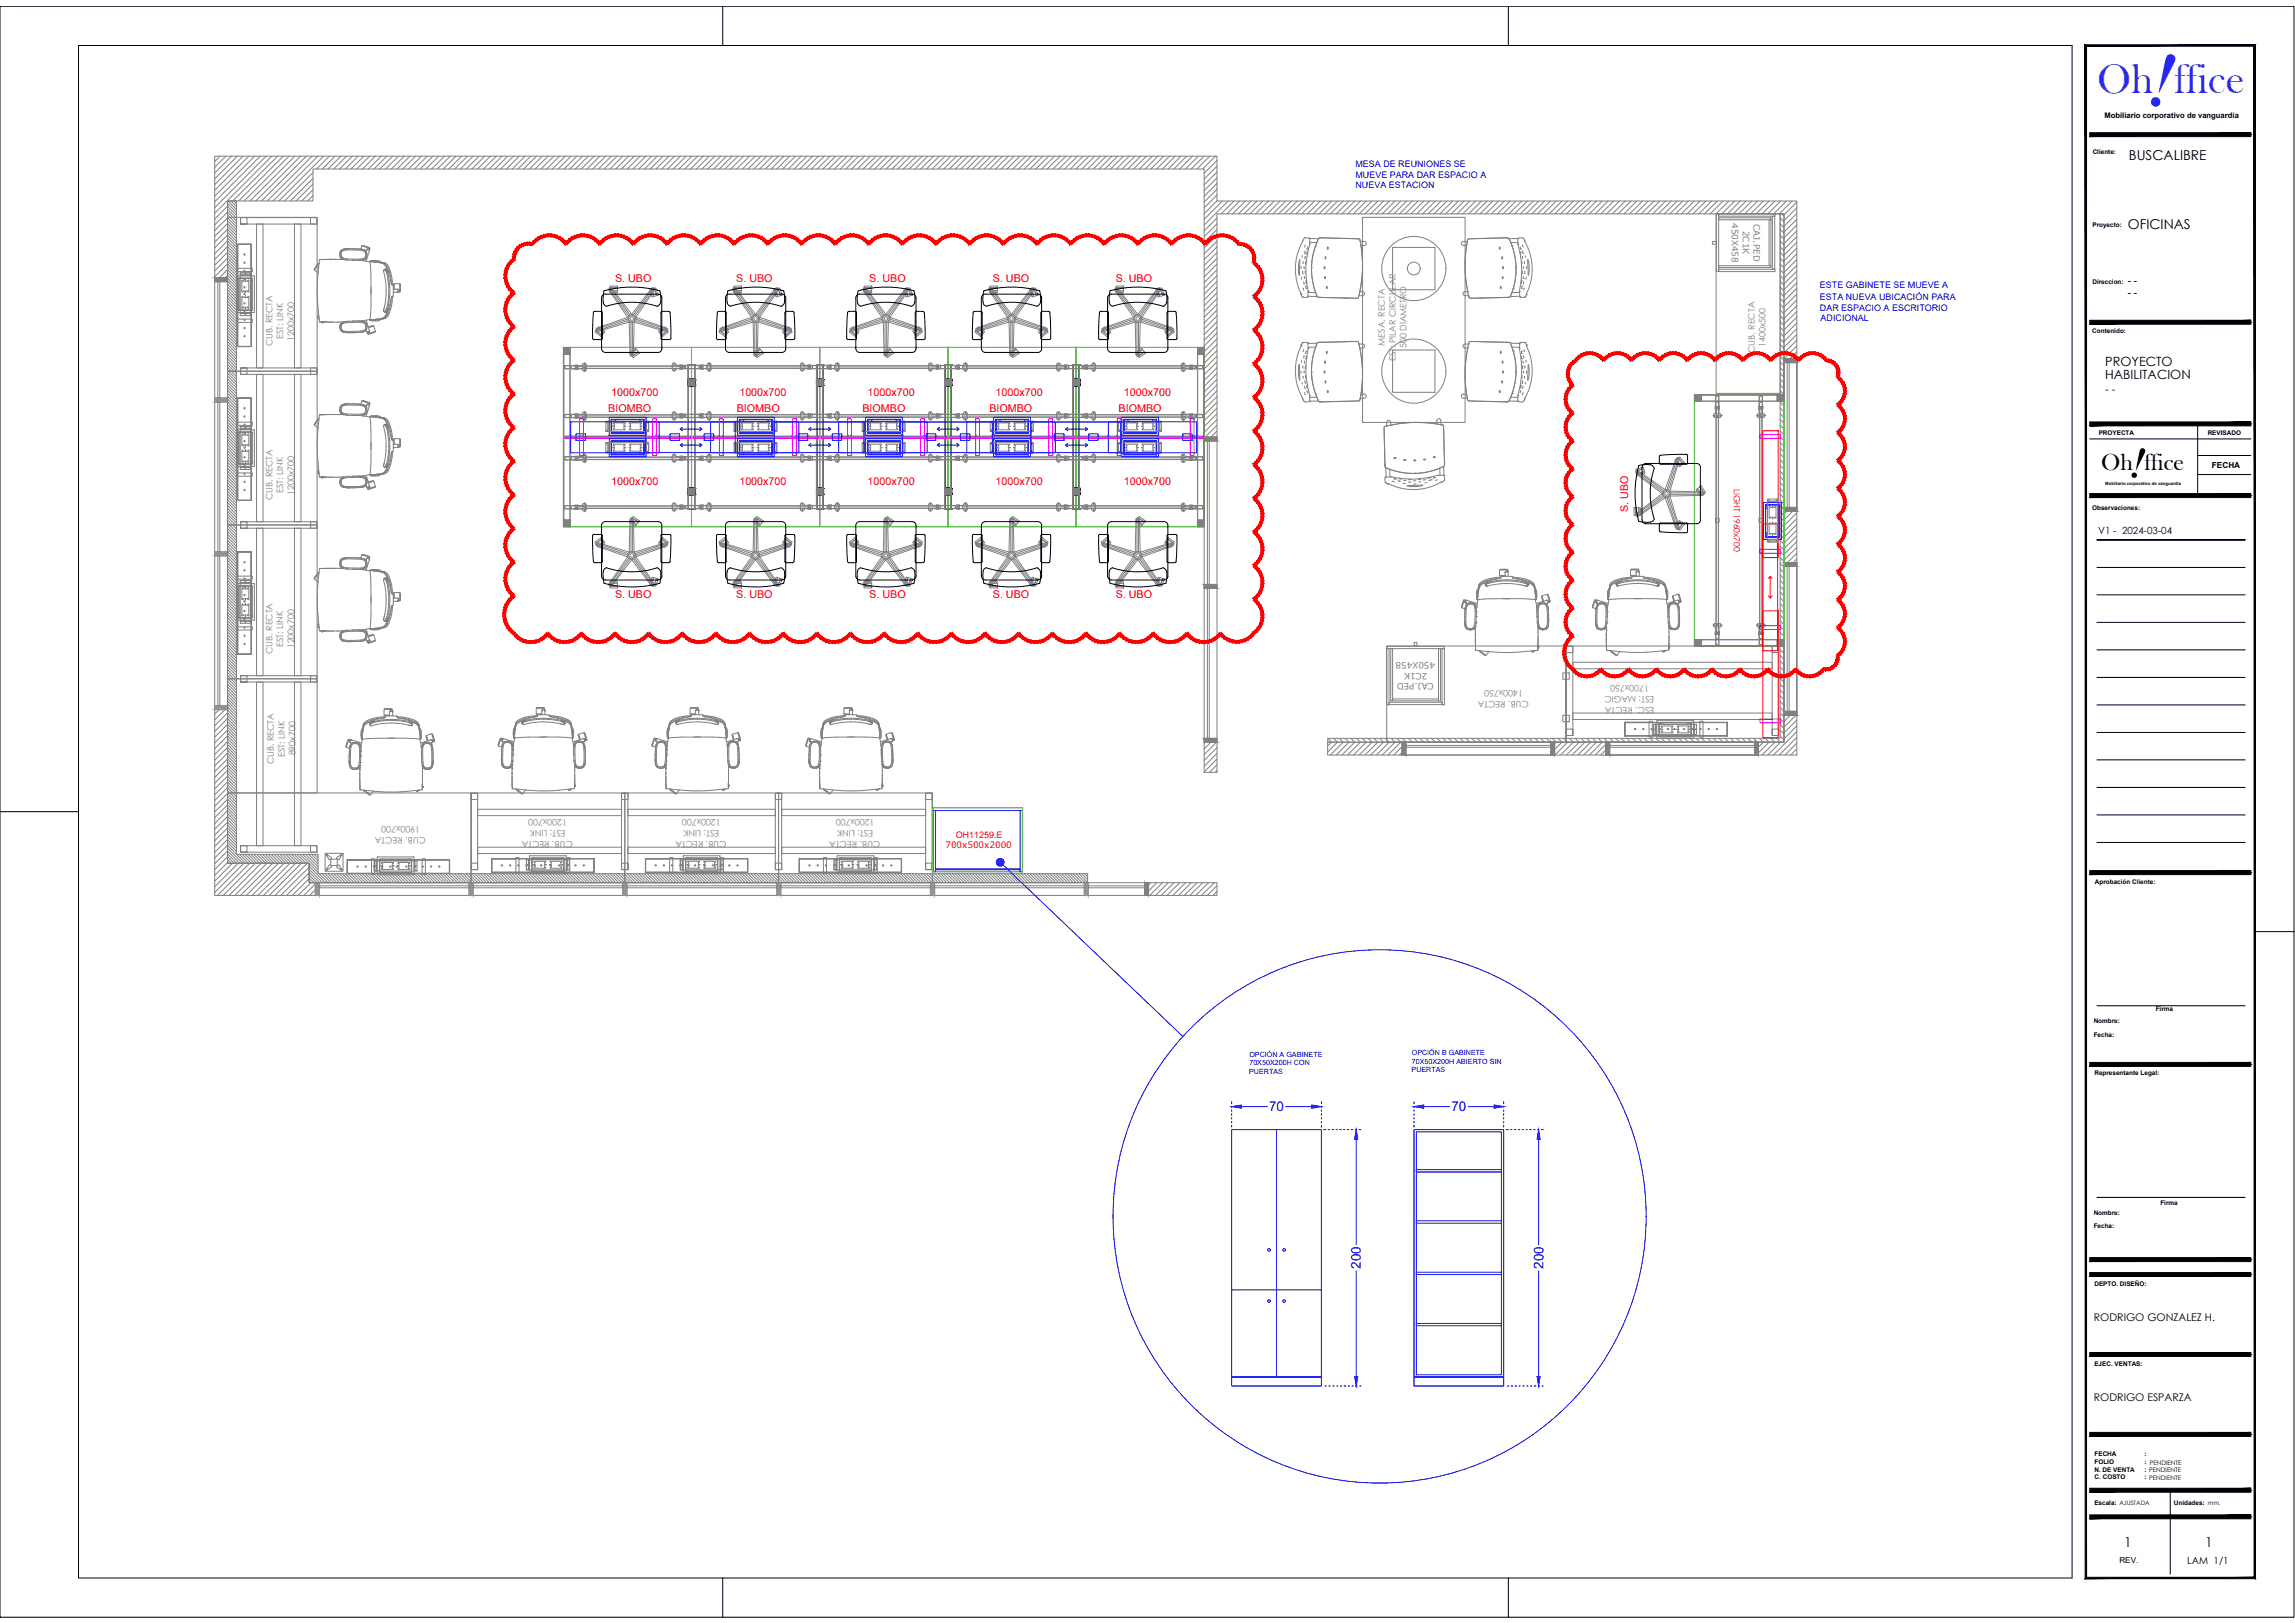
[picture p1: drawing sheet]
<svg xmlns="http://www.w3.org/2000/svg" width="420mm" height="297mm" viewBox="0 0 420 297" stroke-linecap="round" stroke-linejoin="round" font-family="sans-serif">
<defs><g id="words">
<text font-size="14.8" fill="#007fff" x="392.6" y="18.8" transform="rotate(19 392.6 18.8)">!</text>
<text font-size="8.3" x="389.6" y="87" transform="rotate(18 389.6 87)">!</text>
<text font-size="7.7" fill="#007fff" x="383.9" y="17">Oh ffice</text>
<text font-size="4.3" x="384.7" y="86.1">Oh ffice</text>
<g font-size="2.5">
<text x="389.7" y="29.3">BUSCALIBRE</text>
<text x="389.6" y="41.9">OFICINAS</text>
<text x="388.9" y="283.2">1</text>
<text x="403.7" y="283.1">1</text>
</g>
<g font-size="2.5" fill="#00f">
<text x="232.3" y="203.4">70</text>
<text x="265.7" y="203.4">70</text>
<text x="249.2" y="232.2" transform="rotate(-90 249.2 232.2)">200</text>
<text x="282.6" y="232.2" transform="rotate(-90 282.6 232.2)">200</text>
</g>
<g font-size="2.3">
<text x="385.4" y="69.5">HABILITACION</text>
<text x="385.4" y="66.9">PROYECTO</text>
</g>
<g font-size="2" fill="#f00">
<text x="112.6" y="51.6">S. UBO</text>
<text x="134.8" y="51.6">S. UBO</text>
<text x="159.2" y="51.6">S. UBO</text>
<text x="181.8" y="51.6">S. UBO</text>
<text x="204.3" y="51.6">S. UBO</text>
<text x="111.4" y="75.5">BIOMBO</text>
<text x="111.9" y="72.4">1000x700</text>
<text x="134.9" y="75.5">BIOMBO</text>
<text x="135.4" y="72.4">1000x700</text>
<text x="157.9" y="75.5">BIOMBO</text>
<text x="158.8" y="72.4">1000x700</text>
<text x="181.1" y="75.5">BIOMBO</text>
<text x="182.3" y="72.4">1000x700</text>
<text x="204.8" y="75.5">BIOMBO</text>
<text x="205.7" y="72.4">1000x700</text>
<text x="111.9" y="88.8">1000x700</text>
<text x="135.4" y="88.8">1000x700</text>
<text x="158.8" y="88.8">1000x700</text>
<text x="182.3" y="88.8">1000x700</text>
<text x="205.7" y="88.8">1000x700</text>
<text x="298" y="93.6" transform="rotate(-90 298 93.6)">S. UBO</text>
<text x="112.6" y="109.5">S. UBO</text>
<text x="134.8" y="109.5">S. UBO</text>
<text x="159.2" y="109.5">S. UBO</text>
<text x="181.8" y="109.5">S. UBO</text>
<text x="204.3" y="109.5">S. UBO</text>
</g>
<text font-size="2" x="385.4" y="71.9">- -</text>
<g font-size="1.9">
<text x="383.3" y="241.7">RODRIGO GONZALEZ H.</text>
<text x="383.3" y="256.4">RODRIGO ESPARZA</text>
</g>
<g font-size="1.8">
<text x="389.6" y="52.1">- -</text>
<text x="389.6" y="54.2">- -</text>
<text x="384.1" y="97.7">V1 - 2024-03-04</text>
<text x="400.4" y="286.3">LAM 1/1</text>
</g>
<g font-size="1.6" fill="#00f">
<text x="248.2" y="30.5">MESA DE REUNIONES SE</text>
<text x="248.2" y="32.5">MUEVE PARA DAR ESPACIO A</text>
<text x="248.2" y="34.5">NUEVA ESTACION</text>
<text x="333.2" y="52.6">ESTE GABINETE SE MUEVE A</text>
<text x="333.2" y="54.9">ESTA NUEVA UBICACIÓN PARA</text>
<text x="333.2" y="56.9">DAR ESPACIO A ESCRITORIO</text>
<text x="333.3" y="58.8">ADICIONAL</text>
</g>
<g font-size="1.6" fill="#808080">
<text x="317.1" y="40.8" transform="rotate(90 317.1 40.8)">450X458</text>
<text x="321" y="41" transform="rotate(90 321 41)">CAJ.PED</text>
<text x="319" y="42.2" transform="rotate(90 319 42.2)">2C1K</text>
<text x="49.9" y="63.4" transform="rotate(-90 49.9 63.4)">CUB. RECTA</text>
<text x="51.8" y="62" transform="rotate(-90 51.8 62)">EST: LINK</text>
<text x="53.8" y="62.4" transform="rotate(-90 53.8 62.4)">1200x700</text>
<text x="253.5" y="63.3" transform="rotate(-90 253.5 63.3)">MESA. RECTA</text>
<text x="257.5" y="63.8" transform="rotate(-90 257.5 63.8)">500 DIAMETRO</text>
<text x="321.2" y="64.6" transform="rotate(-90 321.2 64.6)">CUB. RECTA</text>
<text x="323.2" y="63.5" transform="rotate(-90 323.2 63.5)">1400x500</text>
<text x="255.5" y="66.1" transform="rotate(-90 255.5 66.1)">EST: PILAR CIRCULAR</text>
<text x="49.9" y="91.6" transform="rotate(-90 49.9 91.6)">CUB. RECTA</text>
<text x="51.8" y="90.2" transform="rotate(-90 51.8 90.2)">EST: LINK</text>
<text x="53.8" y="90.5" transform="rotate(-90 53.8 90.5)">1200x700</text>
<text x="49.9" y="119.7" transform="rotate(-90 49.9 119.7)">CUB. RECTA</text>
<text x="51.8" y="118.4" transform="rotate(-90 51.8 118.4)">EST: LINK</text>
<text x="53.8" y="118.7" transform="rotate(-90 53.8 118.7)">1200x700</text>
<text x="261.3" y="123.1" transform="rotate(-180 261.3 123.1)">2C1K</text>
<text x="262.5" y="125.1" transform="rotate(-180 262.5 125.1)">CAJ.PED</text>
<text x="262.8" y="121.1" transform="rotate(-180 262.8 121.1)">450X458</text>
<text x="301.9" y="125.4" transform="rotate(-180 301.9 125.4)">1700x750</text>
<text x="278.8" y="126.3" transform="rotate(-180 278.8 126.3)">1400x750</text>
<text x="279.9" y="128.3" transform="rotate(-180 279.9 128.3)">CUB. RECTA</text>
<text x="302.8" y="129.4" transform="rotate(-180 302.8 129.4)">ESC. RECTA</text>
<text x="302.9" y="127.4" transform="rotate(-180 302.9 127.4)">EST: MAGIC</text>
<text x="50.1" y="139.9" transform="rotate(-90 50.1 139.9)">CUB. RECTA</text>
<text x="52.1" y="138.5" transform="rotate(-90 52.1 138.5)">EST: LINK</text>
<text x="54.1" y="138.3" transform="rotate(-90 54.1 138.3)">890x700</text>
<text x="103.8" y="150" transform="rotate(-180 103.8 150)">1200x700</text>
<text x="132" y="150" transform="rotate(-180 132 150)">1200x700</text>
<text x="160.1" y="150" transform="rotate(-180 160.1 150)">1200x700</text>
<text x="76.9" y="151.2" transform="rotate(-180 76.9 151.2)">1900x700</text>
<text x="78" y="153.1" transform="rotate(-180 78 153.1)">CUB. RECTA</text>
<text x="103.5" y="151.9" transform="rotate(-180 103.5 151.9)">EST: LINK</text>
<text x="104.9" y="153.9" transform="rotate(-180 104.9 153.9)">CUB. RECTA</text>
<text x="131.7" y="151.9" transform="rotate(-180 131.7 151.9)">EST: LINK</text>
<text x="133" y="153.9" transform="rotate(-180 133 153.9)">CUB. RECTA</text>
<text x="159.8" y="151.9" transform="rotate(-180 159.8 151.9)">EST: LINK</text>
<text x="161.2" y="153.9" transform="rotate(-180 161.2 153.9)">CUB. RECTA</text>
</g>
<g font-size="1.6" fill="#f00">
<text x="317.4" y="89.5" transform="rotate(90 317.4 89.5)">LIGHT 1960x700</text>
<text x="173.1" y="155.3">700x500x2000</text>
<text x="175" y="153.3">OH11259.E</text>
</g>
<g font-size="1.5">
<text x="404.9" y="85.6">FECHA</text>
<text x="388" y="286.1">REV.</text>
</g>
<text font-size="1.4" x="385.3" y="21.7">Mobiliario corporativo de vanguardia</text>
<g font-size="1.3" fill="#00f">
<text x="228.7" y="196.6">PUERTAS</text>
<text x="228.7" y="193.4">OPCIÓN A GABINETE</text>
<text x="228.7" y="195">70X50X200H CON</text>
<text x="258.4" y="196.3">PUERTAS</text>
<text x="258.5" y="193.1">OPCIÓN B GABINETE</text>
<text x="258.5" y="194.7">70X50X200H ABIERTO SIN</text>
</g>
<g font-size="1.2">
<text x="383.1" y="28.1">Cliente:</text>
<text x="383.1" y="41.5">Proyecto:</text>
<text x="383.1" y="51.9">Direccion:</text>
<text x="383.1" y="60.9">Contenido:</text>
<text x="384.2" y="79.5">PROYECTA</text>
<text x="404.2" y="79.5">REVISADO</text>
<text x="383" y="93.3">Observaciones:</text>
<text x="383.5" y="161.8">Aprobación Cliente:</text>
<text x="394.7" y="185.1">Firma</text>
<text x="383.3" y="187.2">Nombre:</text>
<text x="383.3" y="189.8">Fecha:</text>
<text x="383.4" y="196.8">Representante Legal:</text>
<text x="395.5" y="220.5">Firma</text>
<text x="383.3" y="222.3">Nombre:</text>
<text x="383.3" y="224.7">Fecha:</text>
<text x="383.4" y="235.4">DEPTO. DISEÑO:</text>
<text x="383.4" y="249.9">EJEC. VENTAS:</text>
<text x="383.4" y="269.4">N. DE VENTA</text>
<text x="383.5" y="266.6">FECHA</text>
<text x="383.5" y="268">FOLIO</text>
<text x="392.6" y="266.6">:</text>
<text x="392.6" y="268">: PENDIENTE</text>
<text x="392.6" y="269.4">: PENDIENTE</text>
<text x="383.4" y="275.5">Escala: AJUSTADA</text>
<text x="383.5" y="270.8">C. COSTO</text>
<text x="392.6" y="270.8">: PENDIENTE</text>
<text x="398" y="275.5">Unidades: mm.</text>
</g>
<text font-size=".8" x="385.4" y="88.7">Mobiliario corporativo de vanguardia</text>
</g></defs>
<!-- layer: 0 -->
<g fill="none" stroke="#808080" stroke-width=".18">
<path d="M57.5 49.3l.1 .1M57.6 49.4l.6 .5M58.2 57.9l.2 .5M58.2 57.9l.2 .3M58.3 48.2l-.8 1.1M58.4 57.7v.7M58.4 57.7l-.2 .2M58.4 48.3l-.2 1.7a32.9 32.9 0 0 0 .2 7.7M58.4 48.2v.1M58.4 48.2h-.1M58.4 48.3l-.8 1.1M58.4 58.4l.1 .5h.5"/>
<path d="M58.5 47.5h.7zM58.5 47.5h.1M58.5 47.5l-.1 .7M58.5 58.9h.3M58.8 58.9l.3 .2M58.8 58.9l1.8 .1M58.8 58.9h.1M59 58.9l.1 .2M59 58.9h.3M59.3 58.9l-.2 .2M59.3 58.9h.3M59.4 58.9h3.5"/>
<path d="M60.2 47.5h-1.5M60.8 47.5h1.6M60.8 47.5h-.6M62.1 47.5h.1M62.1 47.5h.8M62.2 46.5l.1 .2M62.2 46.5h.1M62.2 46.5v.2M62.3 46.8l.1 .5M62.3 46.7v.1M62.3 46.8l.1 .4M62.3 59.9v.2"/>
<path d="M62.3 59.7v.2M62.3 46.9v.2M62.3 46.4l-.1 .1M62.3 59.5v.5M62.3 59.5h.1M62.3 46.1l-.1 .4M62.3 46.1v.1M62.3 47.1h.1M62.3 47.1l.1 .2M62.3 59.3h.1M62.4 59.3l-.1 .2M62.4 47.2l.2 .2"/>
<path d="M62.4 47.3l.2 .1M62.4 47.3h.1M62.5 59.1l-.2 .4M62.5 59.1l-.1 .2M62.5 45.8l-.2 .3M62.6 46h.1a8.9 8.9 0 0 1 4 0l.2 .3v.5l-.2 .5a10 10 0 0 1-4-.1 .91 .91 0 0 1-.1-1.2zM62.6 47.4h.1M62.6 59.1l-.3 .4M62.6 59.1h-.1M62.6 59.1h.1M62.6 59.3l.1-.1a9.8 9.8 0 0 1 4-.1 .84 .84 0 0 1 .2 1.1 .84 .84 0 0 1-1 .4h-2.6a.77 .77 0 0 1-.8-1.1zM62.6 47.4v.1"/>
<path d="M62.7 47.4l.2 .1M62.7 59l-.1 .1M62.7 59h-.1M62.7 45.7l-.2 .1M62.8 58.9h.1M62.9 47.5h.1M62.9 58.9l-.2 .1M62.9 58.9h.1M63 47.5l.4 .1M63 58.9h-.1M63.1 45.6l-.4 .1M63.2 45.6h-.1"/>
<path d="M63.2 45.6l.6-.1-.4 .1M63.4 47.6h.3M63.4 58.8l-.4 .1M63.4 58.8h.1M63.5 47.6h.1M63.5 58.8h.1M63.7 47.6h1M63.7 58.8h-.3M63.7 58.8h-.2M63.8 45.5h.9M64.5 58.8h-.8M64.7 47.6h.1"/>
<path d="M64.7 47.6l.9 .1M64.7 58.8h-.2M64.7 58.8h.9M64.7 58.8h1.3M64.7 45.5h-.9a1.66 1.66 0 0 0-1.5 .5l-.1 .5M64.7 45.5l2 .2M64.7 45.5l1.2 .1M65.5 47.7h.1M65.6 58.8h.4M65.7 47.6l-.2 .1M65.8 47.6l.5 .1M65.9 45.6l.6 .1"/>
<path d="M65.9 45.6h.2M66 58.8h.3M66.1 47.6l-.5 .1M66.1 47.6l-.6 .1M66.2 58.8h.1M66.3 58.8h.1M66.3 45l-.2 .6M66.3 45l1.4 .5M66.3 47.6v.1M66.3 58.7v.1M66.3 45.6l.2 .1M66.3 47.7h.1"/>
<path d="M66.4 47.6h-.2M66.4 47.6h-.3M66.4 58.7l-.5 .1M66.4 58.8l.3 .1M66.4 58.7h.1M66.4 58.7v.1M66.4 44.9l1.2 .4M66.4 44.9l-.1 .1M66.4 47.7l1.4 .3M66.4 58.8l.1 .1M66.4 58.7l.1 .2M66.5 58.9h.2"/>
<path d="M66.5 47.6l-.1 .1M66.5 45.7h.1M66.7 58.9h.1M66.7 47.5h.1M66.7 58.9l.2 .1M66.7 45.7l.4 .6M66.7 45.7l.3 .2 .1 .4M66.7 47.5l-.2 .1M66.7 47.5l-.3 .1M66.8 59l.2 .1M66.9 47.4h.1M66.9 47.4l-.1 .1"/>
<path d="M66.9 47.4h-.1M66.9 59l.1 .1M66.9 59h.1M67 59.1l.1 .1M67 59.1l.1 .2M67 58.6l.6 1.9M67 47.2l-.1 .2M67.1 47.1l-.2 .3M67.1 59.3l.1 .5M67.1 47.1h.1M67.1 45.8l-.1 .2M67.1 47v.1"/>
<path d="M67.1 45.7v.1M67.1 45.7h.1M67.1 46.3v.1M67.1 46.4v.2M67.1 46.6v.4M67.1 46.4l.1 .2M67.2 59.8v.2M67.2 46.6h.1M67.2 59.7v.3M67.2 46.6l-.1 .5M67.2 46.6l-.1 .1M67.2 45.6l-.1 .1"/>
<path d="M67.2 45.6h.1M67.2 45.6h.2zM67.4 45.6h.1M67.4 45.6l.2 .1M67.5 45.6h.1M67.5 45.7h.1M67.6 45.7v.1M67.6 45.7h.1M67.6 45.8h.1M67.6 46l-.6 1.8M67.6 46h.1M67.6 45.3l.1 .2"/>
<path d="M67.7 45.5l-.1 .3M67.7 58.4l-1.3 .3M67.7 58.4h.1M67.8 58.6h.1M67.8 47.8h.1M67.8 58.6l.1 .1M67.8 47.8v.2a83.4 83.4 0 0 1 0 10.6M67.8 47.8l.2 .1M67.9 58.6h-.1M67.9 52.6v1.2M67.9 47.7l-.1 .1M68 47.9h.4"/>
<path d="M68.2 47.8h.1M68.3 47.8h.1M68.3 59.6l-.9 .3 .9-.3 .1 .1M68.3 47.8l2 .3a1.89 1.89 0 0 1 1.2 1.8l.4 2.3M68.3 58.6h-.1M68.4 47.9l.3 .1M68.4 58.5l-.5 .1M68.4 59.7l.3 1.1M68.4 47.9l.7 .1M68.4 59.7l-.9 .3M68.6 58.5h.1M68.6 58.5h-.2"/>
<path d="M68.7 58.6h-.4M69.1 48l.2 .1M69.3 58.4l-.7 .1M69.3 48.1h.5M69.3 58.4h-.5M69.5 48.1h.3M69.7 58.3h-.2M69.7 58.3l-.4 .1M69.8 48l-.7-.3-1.2 .1 .6 .1a2.9 2.9 0 0 1 2.1 .5 6.8 6.8 0 0 1 1.1 3.7M69.8 48.1l.2 .1M69.9 58.3h-.2M69.9 58.3h.1"/>
<path d="M70 58.3h-.3M70 48.2h.2M70.2 58.2h.1M70.2 48.2l.4 .5 .4 1M70.2 48.2h.1M70.2 48.2l.3 .4 .4 .7M70.2 49.5a14.2 14.2 0 0 1 0 7.3M70.2 49.5h.1M70.2 57h.1M70.2 58.3l-2.3 .4h1.2l.7-.3M70.2 57l.2 .1M70.2 48.1h.2"/>
<path d="M70.2 58.2l-.2 .1M70.3 56.4l-.1 .6M70.4 58.3h-.2M70.4 57.1h.2M70.4 49.3l.2 .3a12 12 0 0 1 .1 7.2l-.3 .3M70.4 49.3h.1M70.4 49.3v.1M70.4 57.1h.1M70.4 49.4l-.2 .1M70.4 49.3h.2M70.6 57.1h.1M70.7 57.5l-.5 .7"/>
<path d="M70.9 57.2l-.7 1M70.9 57.2l-.1 .1M70.9 49.4l.1 .1M71 49.6l-.4-.3 .2 .2a11.8 11.8 0 0 1 0 7.3l-.2 .3M71 49.6l.2 .6 .5 1.8M71 49.6l.1 .1M71 56.8l-.4 .3M71 56.7v.1M71 49.7h.1M71 56.8l-.1 .4M71.1 56.7l-.1 .1M71.7 52v.1"/>
<path d="M71.7 54.4a5.6 5.6 0 0 1-1.2 3.8l-1.6 .3M71.7 54.4l-.7 2.3M71.7 52.1l.3 .1v.7M71.8 54.2l-.1 .2M71.9 54.2v.3a5.7 5.7 0 0 1-1.2 3.7l-.5 .1M72 53.5h.7M72 52.9v1.4l-.2-.1M72 52.9h.1M72.1 52v.9M72.1 52.9h.6M72.2 51.9l-.1 .1v.7M72.2 51.9h1l.1 .1v1.3l-.1 .1"/>
<path d="M72.2 51.9v1M72.7 52.9h.1M72.8 52.9l.1 .1M72.8 53.5h.1M72.9 53h.1M72.9 53.4h.3M72.9 53.4h.1M72.9 53.4l-.1 .1M72.9 53v.1zM72.9 53.1l.1 .1M72.9 53.1h.1M72.9 53.3v.1"/>
<path d="M72.9 53.3l-.1 .2M72.9 53.3h.1M73 53.2h.1M73 53.2l-.1 .1M73.2 51.9v1.5M57.5 77.7l.1 .1M57.6 77.8l.6 .5M58.3 76.6l-.8 1.1M58.4 76.7l-.2 1.7a32.8 32.8 0 0 0 .2 7.7M58.4 76.6v.1M58.4 76.6h-.1M58.4 76.7l-.8 1.1"/>
<path d="M58.5 75.9h.7zM58.5 75.9h.1M58.5 75.9l-.1 .7M58.7 75.9h.6M60.1 75.9h-.8M62.1 75.9h.1M62.1 75.9h.5M62.2 74.9l.1 .2M62.2 74.9h.1M62.2 74.9v.1M62.3 75.3l.1 .4M62.3 75.1v.2"/>
<path d="M62.3 75.3h.1M62.3 74.8l-.1 .1M62.3 75.3l.1 .3M62.3 75.3l.3 .4M62.3 60.1a.95 .95 0 0 0 1.1 .8h1.3M62.3 60.1v.2M62.3 74.5l-.1 .4M62.3 74.5v.1M62.3 60.2v.1M62.3 75.5h.1M62.3 60.3l.2 .3 .6 .2-.4-.1M62.4 75.9h-3.1"/>
<path d="M62.4 75.7l.2 .1M62.4 75.6l.1 .1M62.5 74.2l-.2 .3M62.6 74.4l.1-.1a10.4 10.4 0 0 1 4 .1l.2 .3v.5l-.2 .5a10 10 0 0 1-4-.1 .91 .91 0 0 1-.1-1.2zM62.6 75.7h.1M62.6 75.7l.1 .1M62.6 75.7v.1M62.6 75.8h.1M62.6 75.8v.1M62.6 75.9h.3M62.7 75.8l.2 .1M62.7 74l-.2 .2"/>
<path d="M62.9 75.9h.1M62.9 75.9l.5 .1M63.1 74h-.4M63.2 73.9l-.1 .1M63.2 73.9h.6h-.4M63.2 60.9l-.1-.1 .8 .1h-.5M63.4 76h.3M63.4 76h.1M63.5 76h.1M63.5 76h.2M63.7 76h.8M63.8 73.9h.9"/>
<path d="M63.8 73.9a1.6 1.6 0 0 0-1.5 .6l-.1 .4M64.5 76h1.2M64.5 76h.2M64.7 76h.1M64.7 76h.9M64.7 73.9l2 .2M64.7 73.9l1.2 .1M65.3 60.9h-.6M65.4 60.9h-.7M65.5 76h.1M65.8 76l.5 .1M65.9 74l.6 .1"/>
<path d="M65.9 74h.2M65.9 60.8l-.5 .1M66.1 76h-.5M66.1 76h-.6M66.1 60.8h-.2M66.3 73.4l-.2 .6M66.3 73.4l1.4 .5M66.3 76v.1M66.3 74l.2 .1M66.3 76.1h.1M66.4 76h-.2M66.4 76h-.3"/>
<path d="M66.4 76h.1M66.4 76v.1M66.4 73.3l1.2 .4M66.4 73.3l-.1 .1M66.4 76.1l1.4 .3M66.4 76.1h.1M66.5 60.7l-.6 .1M66.5 76l-.1 .1M66.5 74.1h.1M66.5 76h-.1M66.5 60.7l-.2 .1M66.6 60.7h-.1"/>
<path d="M66.7 75.9h.1M66.7 74.1l.4 .5M66.7 74.2l.3 .1 .1 .4M66.7 75.9l-.2 .1M66.7 75.9l-.3 .1M66.8 75.8l-.1 .1M66.8 60.6h-.1M66.8 60.6l-1.4 .3M66.9 75.8h.1M66.9 75.8h-.1M67 75.6l-.1 .2M67 75.7h-.1"/>
<path d="M67 60.4l.1 .2M67 75.6v.1M67.1 75.5l-.1 .1M67.1 60.6h.1M67.1 75.5h.1M67.1 75.4v.1M67.1 74.2l-.1 .2M67.1 74.1h.1M67.1 74.6v.8M67.1 60.7l.1 .1zM67.1 74.7h.1M67.1 60.1l-.3 .5"/>
<path d="M67.1 74.8l.1 .2M67.2 60l-.4 .6M67.2 75h.1M67.2 75l-.1 .5M67.2 75l-.1 .1M67.2 60.8h.1M67.2 60.8l.1 .3M67.2 74l-.1 .1M67.2 74h.1M67.2 74h.2zM67.2 60.8h.2zM67.3 61.1l.1 .1"/>
<path d="M67.4 74h.1M67.4 60.8h.1M67.5 74h.1M67.5 60.8h.1M67.6 60.7l-.2 .1M67.6 60.7l-.1 .1M67.6 60.7h.1M67.6 74.1v.1M67.6 74.1h.1M67.6 60.6h.1M67.6 60.6v.1M67.6 74.3l-.6 1.9"/>
<path d="M67.6 74.2v.1M67.6 74.3h.1M67.6 60.5v.1M67.6 73.7l.1 .2M67.7 73.9l-.1 .3M67.8 76.2h.1M67.8 76.2v.2a83.1 83.1 0 0 1 0 10.6M67.8 76.2l.2 .1M67.9 76.1l-.1 .1M68 76.3h.4M68.2 76.2h.1M68.3 76.2h.1"/>
<path d="M68.3 76.2l2.1 .3M68.4 76.3l.3 .1M68.4 76.3l.7 .1M68.7 60.8l-1.3 .4M68.7 60.6l-1.4 .5M69.1 76.4h.2M69.3 76.4l.5 .1M69.5 76.5h.3M69.8 76.4l-.8-.3h-1.1l.6 .1a2.9 2.9 0 0 1 2.1 .6 7.1 7.1 0 0 1 1.1 3.6M69.8 76.5h.1M69.8 76.5l.2 .1M70 76.6h.2"/>
<path d="M70.2 76.6l.4 .5 .4 1M70.2 76.6h.1M70.2 76.6l.7 1.1M70.2 77.9a14.1 14.1 0 0 1 0 7.3M70.2 77.9h.1M70.2 76.5h.3a2.24 2.24 0 0 1 1.1 1.9l.3 2.2M70.2 77.8v.1M70.4 77.7l.2 .2a12.1 12.1 0 0 1 .1 7.3M70.4 77.7h.1M70.4 77.7v.1M70.4 77.8h-.2M70.4 77.7h.2"/>
<path d="M70.6 77.7l.2 .3a11.9 11.9 0 0 1 0 7.2l-.2 .3M70.6 77.7h.1M70.7 77.7h.1M70.7 77.7l.3 .3M70.8 77.8h.1M70.9 77.8l.1 .1M71 78l.2 .6 .5 1.8M71 78l.1 .1M58.2 86.2l.2 .6M58.2 86.2l.2 .3M58.4 86.1v.7M58.4 86.1l-.2 .1"/>
<path d="M58.4 86.8l.1 .5h1.1M58.5 87.3h.3M58.8 87.3l.3 .2M58.8 87.3h1.8M58.8 87.3h.1M59 87.3l.1 .2M59.3 87.3l-.2 .2M59.4 87.3h3.5M62.3 88.3h.1M62.3 88.3v.2M62.3 88.1v.2M62.3 88.5a.95 .95 0 0 0 1.1 .7l1.3 .1"/>
<path d="M62.3 87.9v.5M62.3 87.9h.1M62.3 88.5v.2M62.3 88.6v.1M62.3 88.7l.2 .3 .6 .2-.4-.1M62.5 87.6l-.2 .3M62.6 87.4l-.3 .5M62.6 87.5l-.1 .1M62.6 87.4h.1M62.6 87.7l.6-.2a7.5 7.5 0 0 1 3.6 .1 .84 .84 0 0 1 .1 1 .84 .84 0 0 1-1 .4h-2.6a.76 .76 0 0 1-.8-1.1zM62.6 87.4l-.1 .2M62.7 87.4h-.1"/>
<path d="M62.8 87.3h.1M62.9 87.3l-.2 .1M62.9 87.3h.1M63 87.3h-.1M63.2 89.2h-.1l.8 .1-.5-.1M63.4 87.2l-.4 .1M63.4 87.2h.1M63.5 87.2h.1M63.7 87.2h-.3M63.7 87.2h-.2M64.5 87.2h1.5M64.5 87.2h-.8"/>
<path d="M64.7 89.3h-.8M65.3 89.2l-.6 .1M65.4 89.2l-.7 .1M65.9 89.2h-.5M66 87.2h.3M66.1 89.2h-.2M66.2 87.2h.1M66.3 87.2h.1M66.3 87.1v.1M66.3 87.1l-.4 .1M66.4 87.2l.3 .1M66.4 87.1h.1"/>
<path d="M66.4 87.1v.1M66.4 87.1h-.1M66.4 87.2h.1M66.4 87.1l.1 .1M66.5 87.2l.2 .1M66.5 89.1l-.6 .1M66.5 89.1l-.2 .1M66.6 89.1h-.1M66.7 87.3h.1M66.7 87.3l.2 .1M66.8 87.4h.1M66.9 87.4l.2 .3"/>
<path d="M66.9 87.4h.1M66.9 87.4l.2 .2M67 88.8l.1 .2M67 87l.6 1.9M67.1 89v.1M67.1 87.7v.1M67.1 89.1h.1M67.1 87.7l.1 .5M67.1 87.8l.1 .4M67.1 88.4l-.1 .5-.3 .1M67.2 88.4l-.1 .1a1.11 1.11 0 0 1-1.2 .7h-.5M67.2 88.2v.2"/>
<path d="M67.2 88.1v.3M67.2 89.2h.1M67.2 89.2l.1 .3M67.3 89.5l.1 .1M67.4 89.2h-.1M67.4 89.2h.1M67.5 89.2h.1M67.6 89.1l-.1 .1M67.6 89.1h.1M67.6 89.1l-.2 .1M67.6 89h.1M67.6 89v.1"/>
<path d="M67.6 88.9v.1M67.6 88.9h.1M67.7 86.8l-1.3 .3M67.7 86.8h.1M67.8 87h.1M67.8 87l.1 .1M67.8 86.9v.1M67.9 86.9l-.1 .1M67.9 80.9v1.3M68.3 88l-.9 .3 .9-.3 .1 .1M68.3 87h-.1M68.4 86.9h-.5"/>
<path d="M68.4 88.1l.3 .9v.2M68.4 88.1l-.9 .3M68.6 86.9h.1M68.6 86.9h-.2M68.7 89.2l-1.3 .4M68.7 89l-1.4 .5M69.3 86.8l-.7 .1M69.3 86.8h-.5M69.7 86.7h-.2M69.7 86.7l-.4 .1M69.9 86.6l-.2 .1M69.9 86.6h.1"/>
<path d="M70 86.6l-.3 .1M70.2 85.2v.2M70.2 86.6h.1M70.2 85.4h.1M70.2 86.7l-1.9 .3M70.2 85.4h.2M70.2 86.5l-.2 .1M70.3 84.7l-.1 .5M70.4 86.7h-.2M70.4 85.5h.2M70.4 85.5h.1M70.4 85.4v.1"/>
<path d="M70.6 85.5h.1M70.7 85.2l-.3 .3M70.7 85.2h.1M70.8 85.3h.1M70.9 85.6l-.7 1M70.9 85.6l-.7 .9M71 85.1l-.4 .4M71 85.1h.1M71 85.1l-.1 .5M71.1 85.1h-.1M71.7 82.7a5.6 5.6 0 0 1-1.2 3.9l-2.6 .4 1.2 .1 .7-.3M71.7 82.7l-.7 2.4"/>
<path d="M71.7 80.4l.3 .2v.7M71.8 82.6l-.1 .1M71.9 82.6v.3a5 5 0 0 1-1.3 3.7l-.4 .1M72 81.3v1.3h-.2M72 81.3h.1M72.1 81.3h.6M72.1 80.4v.9M72.2 80.3l-.1 .1v.7M72.2 80.3h1l.1 .1v1.3l-.1 .1M72.2 80.3v1M72.7 81.9h.1M72.7 81.3l.1 .1"/>
<path d="M72.7 81.3h.1M72.8 81.3l.1 .1M72.8 81.9h-.8M72.8 81.4h.1M72.9 81.4h.1M72.9 81.8h.3M72.9 81.8h.1M72.9 81.8l-.1 .1M72.9 81.5h.1M72.9 81.5l.1 .1M72.9 81.7v.1M72.9 81.7l-.1 .2"/>
<path d="M72.9 81.7h.1M73 81.6h.1M73 81.5h.1M73 81.6l-.1 .1M73.2 80.3v1.5M57.5 105.8l.1 .2M57.6 106l.6 .5M58.2 114.4l.2 .5M58.2 114.4l.2 .3M58.3 104.8l-.8 1M58.3 104.8h.1M58.4 114.3v.6"/>
<path d="M58.4 114.3l-.2 .1M58.4 104.8l-.2 1.7a32.8 32.8 0 0 0 .2 7.8M58.4 104.8h.1M58.4 104.8l-.8 1.2M58.4 114.9l.1 .6M58.5 104.1l.7-.1zM58.5 104.1h.1M58.5 104.1l-.1 .7M58.5 115.5h.3M58.5 115.5h.4M58.7 104h.6M58.8 115.5l.3 .1"/>
<path d="M58.8 115.5h1.8M58.8 115.5h.1M58.9 115.5h.7M59 115.5l.1 .1M59.3 104h3.3M59.3 115.5l-.2 .1M59.4 115.5h3.5M60.1 104h-.8M62.1 104h.1M62.1 104h.3M62.2 103.1l.1 .1M62.2 103.1v.1"/>
<path d="M62.3 103.4l.1 .4M62.3 116.4h.1M62.3 103.2v.2M62.3 116.4v.3M62.3 103.4v.1M62.3 116.3v.1M62.3 103l-.1 .1M62.3 103.5l.1 .3M62.3 116.7a.95 .95 0 0 0 1.1 .7h1.3M62.3 103.5l.3 .4M62.3 116.1v.4M62.3 116.7v.2"/>
<path d="M62.3 116v.1M62.3 102.6l-.1 .5M62.3 102.6v.2M62.3 116.9l.2 .3 .6 .2-.4-.1M62.3 103.6h.1M62.4 103.8l.2 .1M62.4 103.8l.1 .1M62.5 115.7l-.2 .3M62.5 102.3l-.2 .3M62.6 102.6l.1-.1a10.4 10.4 0 0 1 4 0l.2 .5a.75 .75 0 0 1-.8 1l-2.9-.1a.81 .81 0 0 1-.6-1.3zM62.6 103.9h.1M62.6 115.6l-.3 .4"/>
<path d="M62.6 115.6l-.1 .1M62.6 115.6h.1M62.6 115.9l.1-.1a9.1 9.1 0 0 1 4-.1 .84 .84 0 0 1 .2 1 .84 .84 0 0 1-1 .4l-2 .1-1.1-.1-.1-.1-.2-.4zM62.6 103.9v.1M62.6 104h.3M62.7 103.9l.3 .2M62.7 115.6h-.1M62.7 102.2l-.2 .1M62.8 115.5h.1M62.9 115.5h.1M62.9 104h.1M62.9 104l.1 .1"/>
<path d="M62.9 115.5l-.3 .1M63 104.1h.4M63 115.5h-.1M63.1 102.1l-.4 .1M63.2 102.1h-.1M63.2 102.1h.6h-.4M63.2 117.4h-.1h.8h-.5M63.4 104.1h.3M63.4 115.4h.3M63.4 115.4l-.4 .1M63.4 104.1h.1M63.5 104.1h.1"/>
<path d="M63.5 104.1h.2M63.5 115.4h.1M63.7 104.1l1 .1M63.8 102.1h.9M63.8 102.1a1.6 1.6 0 0 0-1.5 .5l-.1 .5M64.5 115.3h.2M64.5 115.3l-.8 .1M64.7 104.2h.1M64.7 104.2h1M64.7 115.3h1.3M64.7 102.1l2 .2M64.7 102.1h1.2"/>
<path d="M64.7 117.4h-.8M65.3 117.4h-.6M65.4 117.4h-.7M65.5 104.2h.1M65.6 115.3h-.9M65.6 115.3h.4M65.6 115.3h.1M65.8 104.2h.5M65.9 102.1l.6 .1M65.9 102.1l.2 .1M65.9 117.4h-.5M66 115.3h.3"/>
<path d="M66.1 104.2h-.5M66.1 104.2h-.6M66.1 117.3l-.2 .1M66.2 115.3l.1 .1M66.3 115.3l.1 .1M66.3 101.5l-.2 .6M66.3 115.3v.1M66.3 101.5l1.4 .5M66.3 104.1v.1M66.3 115.3h.1M66.3 102.2h.2M66.3 115.3h-.4"/>
<path d="M66.3 104.2l.1 .1M66.3 115.4h.1M66.4 104.1h-.2M66.4 104.1l-.3 .1M66.4 104.1h.1M66.4 115.4h.1M66.4 115.3h.1M66.4 101.5l1.2 .4M66.4 101.5h-.1M66.4 104.1v.2M66.4 115.3v.1M66.4 115.3h-.1"/>
<path d="M66.4 104.3l1.4 .2M66.4 104.3h.1M66.4 115.3l.1 .1M66.4 115.4l.3 .1M66.5 115.4l.2 .1M66.5 117.3l-.6 .1M66.5 104.1l-.4 .1M66.5 104.1l-.1 .2M66.5 117.3h-.2M66.5 102.2l.1 .1M66.6 117.2l-.1 .1M66.7 115.5h.1"/>
<path d="M66.7 104.1h.1M66.7 115.5l.2 .1M66.7 102.3l.4 .5M66.7 117.2l-1.3 .2M66.7 104v.1M66.7 102.3l.3 .2 .1 .3M66.7 104l-.2 .1M66.7 104l-.3 .1M66.8 104h-.1M66.8 115.5l.1 .1M66.9 115.6l.1 .1M66.9 115.6h.1"/>
<path d="M67 103.8l-.2 .2M67 115.7l.1 .1M67 117l.1 .2M67 115.2l.6 1.8M67 103.7v.1M67.1 103.7l-.1 .1M67.1 117.2h.1M67.1 115.8v.2M67.1 103.6v.1M67.1 115.9l.1 .4M67.1 103.5v.2M67.1 102.3l-.1 .2"/>
<path d="M67.1 103.5v.1M67.1 102.8v.4M67.1 116l.1 .3M67.1 102.2v.1M67.1 102.8v.1M67.2 102.2h.1M67.1 102.2v.1zM67.1 116.6l-.1 .4-.3 .2M67.1 103.2v.3M67.1 103l.1 .2M67.2 116.6l-.2 .4-.3 .2M67.2 116.3v.3"/>
<path d="M67.2 103.2l-.1 .4M67.2 103.2l-.1 .1M67.2 116.2v.3M67.2 117.3v.1M67.2 117.3l.1 .3M67.2 102.2l.2-.1zM67.2 117.4h.1M67.3 117.6l.1 .1M67.4 102.1h.1M67.4 102.1l.1 .1M67.4 117.4h-.1M67.4 117.4h.1"/>
<path d="M67.5 102.2h.1M67.5 117.3h.1M67.6 117.3h-.1M67.6 117.3h.1M67.6 117.3l-.2 .1M67.6 102.3h.1M67.6 117.2h.1M67.6 102.4h.1M67.6 102.5l-.6 1.9M67.6 117.1v.1M67.6 117.1h.1M67.6 102.5h.1"/>
<path d="M67.6 101.9l.1 .1M67.7 102l-.1 .3M67.8 115.1v.1M67.8 104.4h.1M67.8 115.2h.1M67.8 104.4v.1a83.1 83.1 0 0 1 0 10.6M67.8 115l-1.4 .3M67.8 104.4h.2M67.8 115.1h.1M67.9 109.1v1.3M67.9 104.3l-.1 .1M68 104.4l.4 .1"/>
<path d="M68 115.1h-.1M68 115.1h-.2M68.2 104.3l.1 .1M68.3 104.3v.1M68.3 116.1l-.9 .3M68.3 104.4l2 .3a1.54 1.54 0 0 1 1.1 1.4l.3 1.1 .2 1.5M68.3 115.2h-.1M68.4 104.5h.3M68.4 115l-.4 .1M68.4 116.2l.3 1v.1M68.4 116.2l-.1-.1-.9 .3M68.4 104.5l.7 .1"/>
<path d="M68.4 116.2l-.9 .3M68.6 115h.1M68.6 115h-.2M68.7 117.3l-1.3 .4M68.7 115.1l-.4 .1M68.7 117.2l-1.4 .4M69.1 104.6h.2M69.3 114.9l-.7 .1M69.3 104.6l.5 .1M69.5 104.6l.3 .1M69.7 114.9h-.2M69.7 114.9l-.9 .1"/>
<path d="M69.8 104.5l-.8-.3-1.1 .1 1 .1a2.03 2.03 0 0 1 1.7 .6 6.8 6.8 0 0 1 1.1 3.6M69.8 104.7h.1M69.8 104.7h.2M69.9 114.8l-.2 .1M69.9 114.8h.1M70 114.8l-.3 .1M70 104.7l.2 .1M70.2 104.8l.3 .3 .4 .8M70.2 104.8l.4 .4 .4 1M70.2 106a14 14 0 0 1 0 7.3M70.2 106.1h.1M70.2 114.7h.1"/>
<path d="M70.2 113.5h.1M70.2 106h.1M70.2 114.9l-2.3 .3 1.2 .1 .7-.3M70.2 113.5l.2 .1M70.2 113.4h.1M70.2 104.6l.2 .1M70.2 114.7l-.2 .1M70.2 113.4v.1M70.3 112.9l-.1 .6M70.4 114.9h-.2M70.4 113.7h.2M70.4 113.7h.1"/>
<path d="M70.4 105.8l.2 .3a12.1 12.1 0 0 1 .1 7.2M70.4 105.8h.1M70.4 105.8v.1M70.4 105.9l-.2 .1M70.4 105.8h.2M70.4 113.6v.1M70.6 113.7h.1M70.6 105.8l.1 .2a11.4 11.4 0 0 1 .1 7.4l-.2 .3M70.6 105.8h.1M70.7 113.3l-.3 .4M70.7 113.3h.1M70.7 105.8h.1"/>
<path d="M70.7 105.8l.3 .3M70.8 113.4v.1M70.8 106.1h.1M70.9 113.7l-.7 1M70.9 105.9l.1 .2M71 106.1l.2 .6 .5 1.9M71 106.1l.1 .2M71 113.3l-.4 .4M71 113.2v.1M71 113.3l-.1 .4M71.1 113.2l-.1 .1M71.7 110.9a5.6 5.6 0 0 1-1.2 3.8l-1.6 .4"/>
<path d="M71.7 110.9l-.7 2.4M71.7 108.6l.3 .1v.8M71.8 110.8l-.1 .1M71.9 110.8v.2a5 5 0 0 1-1.3 3.8l-.4 .1M72 109.5v1.3h-.2M72 109.5h.1M72.1 108.6v.9M72.1 109.5h.1M72.2 108.4l-.1 .2v.6M72.2 108.4h1l.1 .2v1.3l-.1 .1M72.2 109.5h.6M72.2 108.4v1.1"/>
<path d="M72.7 110h.1M72.7 110l-.7 .1M72.7 109.5h.2M72.8 109.5h.1M72.8 110h.1M72.9 109.5v.1M72.9 109.5h.1M72.9 110h.3M72.9 109.9h.1M72.9 109.9l-.1 .1M72.9 109.6h.1M72.9 109.6l.1 .2"/>
<path d="M73 109.8h.1M73 109.8l-.1 .1M73.2 108.4v1.6M267.5 111.1l.1 .1M267.6 111.2l.6 .2M267.9 109.8l-.4 1.3M268.1 109.8l.3 .1M268.1 109.8h-.2M268.1 109.8l-.5 1.4M268.2 112.8l-.1 .9M268.2 113.7a1.66 1.66 0 0 0 .5 1.5l.5 .1M268.2 112.8v.9"/>
<path d="M268.2 114.3v.1M268.2 114.1l-.1-.4 .1 .6M268.2 114.4l.1 .4M268.2 111.6v1.2M268.2 110.1v.2zM268.2 110.1h.1M268.2 110h.1M268.2 110v.1M268.2 110.3h.1M268.2 111.4v.2M268.3 110.3h.1M268.3 110h.1"/>
<path d="M268.3 114.8l.1 .2M268.3 110h-.1M268.3 110.3l.1 .1zM268.3 111l-.1 .6M268.3 111v.2M268.3 110.4h.1M268.4 110.9l-.1 .1M268.4 109.9h.1M268.4 110.8l-.2 2M268.4 115l.3 .2M268.4 110.4l.2 .1M268.5 109.9h.1"/>
<path d="M268.6 109.9h.1M268.6 109.9l1.8 .6M268.7 110.7a.8 .8 0 0 1 .9-.1 .8 .8 0 0 1 .4 .8v2.6a.82 .82 0 0 1-.7 1 .82 .82 0 0 1-.9-.8 7.7 7.7 0 0 1 .2-3.4zM268.7 115.2l.5 .1M268.7 115.2h.1M269 110.4l-.5 .1-.1 .3M269.1 115.3h.2M269.1 110.3h.2M269.2 115.3h.1M269.3 110.3a.91 .91 0 0 0-.9 .5M269.3 110.3l.3 .1M269.3 110.3l.4 .1"/>
<path d="M269.5 115.2l-.2 .1M269.6 110.4h.1M269.7 115.2h-.2M269.7 115.2h.1M269.7 110.4h.1M269.7 110.4l.3 .2M269.8 110.5l.2 .1M269.9 115.1l-.4 .1M269.9 115l-.4 .2M269.9 115l-.2 .2M270 114.9l-.1 .1M270 114.9l-.1 .2"/>
<path d="M270 114.9h.1M270 110.6h.1M270 110.6l.1 .1M270 114.8v.1M270.1 110.7v.1M270.1 110.8l.1 .2M270.1 114.9v3.9M270.1 115.1v.3M270.1 110.8v.1M270.1 117.4l.1 1.6M270.1 118.2l.1 .8M270.1 114.6h.1"/>
<path d="M270.1 110.9l.1 .2M270.1 110.8h.1M270.1 114.6l-.1 .2M270.1 114.6v.3M270.2 119l.6 .1M270.2 114.5l-.1 .1M270.2 111.1h.1M270.2 111l.1 .1M270.2 111v.1M270.2 111.1v.2M270.2 111.1l.1 .3M270.2 114h.1"/>
<path d="M270.2 114.1v.4M270.2 114v.1M270.2 113.8v.3M270.2 111.2h.1M270.2 113.8v.2M270.3 111.4v.5M270.3 111.4v.6M270.3 113l-.1 .8M270.3 112h.1M270.3 112.8h.1M270.3 111.8v1.2M270.3 111.9v.9"/>
<path d="M270.3 112.8v.2M270.3 111.2v.5M270.3 111.1h.1M270.3 111.1v.1M270.4 109.5v.2M270.4 109.2v.1M270.4 109.2h.1M270.5 109.7h.1M270.5 109.7l-.1 .1M270.5 109.5v.2M270.6 109.1l-.1 .4M270.6 108.8v.3"/>
<path d="M270.6 107.7l-.3 .6 .1 1.3v-.3M270.6 109.7l-.3 1.4M270.7 108.4l-.1 .7M270.7 108.2v.2M270.7 107.3l-.3 2M270.7 107.1l-.3 2.1M270.7 107.7v.5M270.7 107.7v.3M270.8 107.5l-.1 .2M270.8 107.5v.2M270.8 119.1v.1M270.8 119.1h.1"/>
<path d="M270.8 119.2l1.1 .8M270.9 107.3h.1M270.9 107.3l-.1 .2M270.9 119.1l1.7 .2a32.8 32.8 0 0 0 7.8-.2M270.9 119.1l1.2 .8M271.9 106.9v.2M271.9 106.9h.1M271.9 106.8v.1M271.9 107.1l.3-.2a12 12 0 0 1 7.2-.1l.4 .3M271.9 106.9l.2-.1a11.5 11.5 0 0 1 7.3-.1l.3 .2M271.9 107.1h.1M271.9 106.8h.1"/>
<path d="M272 106.7l-.1 .1M272 107.1l.1 .2M272 106.7h.1M272 107.1h-.1M272.1 119.9l-.2 .1M272.1 107.3h.1M272.2 106.5l-.9 .4-.4 .4M272.3 106.5l-.9 .3-.5 .5M272.4 106.4l-.2 .1M272.6 119.3l-.5 .6M274.5 105.3l.1 .1h.9M274.5 105.3h1"/>
<path d="M274.5 104.3h1.6M274.6 104.2l-.1 .1v1M274.6 104.2h1.3M274.6 105.4h.9M274.7 105.8l-1.5 .3-1.2 .6M274.7 105.8h.1M274.7 105.8a5.5 5.5 0 0 0-3.9 1.2l-.1 .3M274.8 105.6h-.2a5.7 5.7 0 0 0-3.7 1.2l-.2 .5M275.2 109.6h1.3M275.5 105.5h-.7l-.1 .3M275.5 105.5h1.4v.1M275.5 105.4v.1"/>
<path d="M275.5 104.8v.6M275.6 104.7h.1M275.6 104.6v.1M275.6 104.6h.1M275.7 104.6h.1M275.7 104.6h-.1M275.8 104.5l-.1 .1M275.8 104.5h.1M275.9 104.5h.1M275.9 104.5l.2 .2M275.9 104.5l.1 .1M275.9 104.2l.2 .1"/>
<path d="M276 104.6h.1M276 104.6l.1 .1M276.1 104.3v.4M276.1 104.8v.7M276.9 105.6h.2a5.7 5.7 0 0 1 3.7 1.2l.2 .5M276.9 105.6l.1 .2M277 105.8a5.5 5.5 0 0 1 3.8 1.2l.5 2.6v-1.2l-.2-.7M277 105.8l2.4 .7M279 107.2l.6 .1M279.3 106.4l.1 .1M279.3 106.5h.1M279.4 106.5l.4 .4"/>
<path d="M279.4 106.5l.4 .1M279.4 107.3a14.1 14.1 0 0 0-7.3 0M279.5 106.7h.1M279.5 107.2l.1 .1M279.7 107.1h.1M279.7 107.1l-.1 .2M279.7 106.9h.1M279.8 106.9h.1M279.8 106.9v.2M279.8 107.1h.1M279.8 106.6l.7 .4 .3 .3M279.8 106.6h.1"/>
<path d="M280.1 106.8a1.07 1.07 0 0 1 .8 .7M280.4 119.1l.1 .2M280.8 119.1l-.3 .2M280.9 107.5v.3M280.9 107.1l.1 .2M280.9 107.8l.1 .4M280.9 107.8l.1 .2M281 107.3l.3 2M281 108.2l.1 .7M281 119.1h-.6M281 108.2l.1 .5M281 119.1l-.4 .2h-.1"/>
<path d="M281.1 109.8l.2 1.3M281.1 109.7v.1M281.1 108.9h.1M281.1 108.9v.2M281.1 109.1l.1 .4M281.2 109.5v.1M281.2 109.6v.1M281.2 109.7h.1M281.2 109.7h-.1a78.6 78.6 0 0 0-10.7 .1M281.2 109.7v.1M281.3 109.5l-.1 .2M281.3 111.1h.1"/>
<path d="M281.3 111.1h.2M281.3 111.1l.1 .1M281.4 111.2v.4M281.4 111.2h.1M281.4 111.5v1.5M281.4 113v.8M281.4 111.2v.1M281.4 113.8l.1 .3M281.4 111.2v.3M281.4 113.8l.1 .2M281.5 114h.1M281.5 111.1h.1"/>
<path d="M281.5 111.1l-.1 .1M281.5 114.1v.4M281.5 114v.1M281.5 111v.1M281.5 111l-.2 .1M281.5 114.5v.1M281.5 114.5l.1 .3M281.5 110.8h.1M281.5 118.7v.2M281.5 114.6h.1M281.5 110.8v.2M281.5 110.8v.3"/>
<path d="M281.6 114.7h.1M281.6 114.6v3.5M281.6 110.8h-.1M281.6 118.2l.1 .2M281.6 114.6h.1M281.6 118.5l-.1 .5-.5 .1M281.6 117.9v.6M281.6 116.8l-.1 1.9M281.6 114.8l.1 .1M281.6 110.6v.1M281.7 114.9h.1M281.7 110.6l-.2 .2"/>
<path d="M281.7 114.9l.1 .1M281.7 114.9l.4 .3M281.7 118.4l-.2 .3M281.7 118.4l-.1 .1M281.8 115l.3 .2M281.8 110.7a.84 .84 0 0 1 1-.1 .84 .84 0 0 1 .4 1l.1 2.6a.82 .82 0 0 1-1 .8 .82 .82 0 0 1-.6-1l-.1-2.1zM281.9 110.4l-.3 .2M281.9 110.4l-.2 .2M282.1 110.4h-.2M282.1 115.2h.1M282.2 115.2h.2M282.3 109.1l-.1 .1 .3 .9-.3-.9"/>
<path d="M282.3 109.1l.3 .9M282.3 110.3h.3M282.4 115.2h.1M282.4 115.2l.1 .1M282.4 110.3l-.4 .1M282.4 110.3h.3M282.4 110.3l-.3 .1M282.5 115.3h.1M282.6 115.2l-.1 .1M282.7 110.3l.5 .4M282.9 115.2l-.4 .1M282.9 115.2h-.1"/>
<path d="M283.1 109.9l-1.9 .6M283.2 109.9h.1M283.2 110.7l.3 1.4M283.2 110.7l.1 .1M283.3 108.8l.4 1.4M283.3 109.9h.1M283.3 114.9l-.4 .3M283.3 110.4h.1M283.3 110.4l-.2 .1M283.3 110.9l.1 .1M283.3 109.9l.1 .1M283.4 109.9v.2"/>
<path d="M283.4 111l.1 .6M283.4 110.3l-.1 .1M283.4 111v.2M283.4 114.8l.1-.4-.2 .6-.4 .2M283.4 108.8h-.1l-1 .3M283.4 108.8l.4 1.3M283.4 110.3h.1M283.4 110h.1M283.4 111.4l.1 .2M283.4 110.1l.1 .1M283.4 110.1h.1M283.5 110.2h.1"/>
<path d="M283.5 111.6v.5M283.5 114.1v-.5v.8v-.1M283.5 112.1v.7M283.5 112.8v.9a1.59 1.59 0 0 1-.5 1.5h-.5M283.5 112.8v.8M283.7 110.2l-.3 .1M283.8 110.1l-.1 .1M291.5 111.1l.1 .1M291.6 111.2l.6 .2M291.9 109.8l-.4 1.3M292.1 109.8l.3 .1M292.1 109.8h-.2"/>
<path d="M292.1 109.8l-.5 1.4M292.1 112.8v.8M292.1 113.7a1.64 1.64 0 0 0 .6 1.5h.4M292.1 112.8v.9M292.2 114.3v.1M292.2 114.1l-.1-.5 .1 .7M292.2 114.4l.1 .4M292.2 111.6l-.1 1.2M292.2 110.1h.1M292.2 110h.1M292.2 110v.3v-.2M292.2 110.3h.1"/>
<path d="M292.2 111.4v.2M292.3 114.8l.1 .2M292.3 111l-.1 .6M292.3 111l-.1 .2M292.3 110.4h.1M292.3 109.9h.1M292.3 109.9l-.1 .1M292.3 110.3v.1M292.3 110.9v.1M292.4 110.8l-.3 2M292.4 110.4l.2 .1M292.4 115l.3 .2"/>
<path d="M292.4 109.9h-.1M292.4 110.7v.1M292.4 109.9h.1M292.6 109.9h.1M292.6 109.9l1.8 .6M292.6 110.8a.79 .79 0 0 1 .9-.3 .79 .79 0 0 1 .5 .9 8 8 0 0 1-.2 3.4 .81 .81 0 0 1-.9 .2 .81 .81 0 0 1-.5-.8 7.8 7.8 0 0 1 .2-3.4zM292.7 115.2l.4 .1M292.7 115.2h.1M292.9 110.4l-.5 .3M292.9 110.3l-.5 .4M292.9 110.3h.1M293 110.3l-.1 .1"/>
<path d="M293.1 115.2v.1M293.1 115.3h.1M293.1 115.2h.2M293.2 110.3h-.1M293.2 110.3h.1M293.2 110.3h-.2M293.2 110.3l.4 .1M293.2 110.3l.5 .1M293.3 115.2l-.2 .1M293.5 115.2h-.2M293.5 115.2h.1M293.6 110.4h.1"/>
<path d="M293.7 110.4h.1M293.7 110.4l.3 .2M293.8 110.4l.2 .3M293.8 115l-.3 .2M293.9 115l-.4 .2M293.9 114.9l-.1 .1M293.9 114.9h.1M293.9 114.9v.1M294 114.9h.1M294 110.6h.1M294 110.6l.1 .2M294 114.8v.1"/>
<path d="M294.1 110.8l.1 .2M294.1 110.8l.1 .3M294.1 116.7v.6M294.1 118.2v.8M294.1 118.2v.6M294.1 115.1v1.6M294.1 115.3h.1M294.1 117.3v.9M294.1 114.6h.1M294.1 119h.1M294.1 110.8h.1M294.1 114.5v.8"/>
<path d="M294.1 114.5l-.1 .3M294.1 119l.7 .1M294.2 111.1h.1M294.2 114.1l-.1 .4M294.2 111h.1M294.2 111v.1M294.2 111.1l.1 .1M294.2 111.1v.3M294.2 114h.1M294.2 113.8v.3M294.2 113.8v.2M294.2 114v.1"/>
<path d="M294.2 111.4v2.4M294.2 111.4l.1 .5M294.2 111.8l.1 .1M294.3 111.9h.1M294.3 111.1l-.1 .6M294.3 111v.1M294.3 109.5l.1 .2M294.4 109.2v.1M294.4 109.2h.1M294.4 109.7h.1M294.5 109.1l-.1 .6M294.6 108.7l-.1 .4"/>
<path d="M294.6 109.7l-.3 1.3M294.6 107.7l-.3 .7v1.1l.1-.2M294.7 108.2l-.2 .9M294.7 108.2l-.1 .1M294.7 107.1l-.3 2.1M294.7 107.7v.5M294.7 107.7v.3M294.7 107.7h.1M294.8 107.5l-.1 .2M294.8 119.1v.1M294.8 119.1h.1M294.8 119.2l1.1 .8"/>
<path d="M294.9 107.3h.1M294.9 107.3l-.1 .2M294.9 119.1l1.7 .1a32.9 32.9 0 0 0 7.7-.1M294.9 119.1l1.1 .8M295.9 106.9v.2M295.9 107.1l.2-.2a11.7 11.7 0 0 1 7.2-.1l.4 .3M295.9 107.1h.1M295.9 106.6l-.6 .3-.4 .4M296 107.1l.1 .2M296 107.1h-.1M296 119.9l-.1 .1M296.1 107.3h.1"/>
<path d="M296.1 107.3a14.1 14.1 0 0 1 7.3 0M296.1 106.5l-.1 .1M296.3 106.4l-1 .5-.4 .4M296.3 106.4h.1M296.4 106.4l-.2 .1M296.5 119.2l-.5 .7M298.5 105.3l.1 .1h.9M298.5 105.3h1M298.5 104.3h1.5M298.6 104.2l-.1 .1v1M298.6 104.2h1.3M298.6 105.4h.9"/>
<path d="M298.6 105.8l-1.8 .4-.7 .3-.2 .4 .1-.1a8.8 8.8 0 0 1 5.3-.6l1.8 .3 .6 .4v-.2l-.3-.2M298.7 105.8a6 6 0 0 0-3.8 1.1l-.2 .5-.3 1.9M298.7 105.8h-.1M298.8 105.6l-2.5 .4a1.66 1.66 0 0 0-1.6 1.2M298.8 105.6l-.1 .2M299.2 109.6h1.2M299.5 105.5h-.7v.1M299.5 105.5h1.3v.1M299.5 105.4v.1M299.5 104.8v.6M299.6 104.7h.1M299.6 104.6h.1"/>
<path d="M299.6 104.6v.1M299.7 104.5h.1M299.8 104.5h.1M299.8 104.5h-.1M299.9 104.5l.2 .2-.1-.1M299.9 104.5h.1M299.9 104.5l.1 .1M299.9 104.2l.1 .1M300 104.6h.1M300 104.3v.3M300.1 104.8v.7M300.8 105.6l2.5 .4a1.66 1.66 0 0 1 1.6 1.2"/>
<path d="M300.8 105.6l.2 .2M301 105.8a6 6 0 0 1 3.7 1.1l.2 .3 .2 1.3M301 105.8l2.3 .7M303 107.2l.4 .1M303.4 106.5h.1M303.4 106.5l.4 .1M303.4 107.3h.2M303.4 106.7h.1M303.5 107.2l.1 .1M303.6 107.3h.1M303.7 106.8h.1M303.7 107.1l-.1 .2"/>
<path d="M303.7 106.9v.2M303.8 106.6l.9 .5M303.8 106.6h.1M304.1 106.8l.6 .4M304.3 119.1l.2 .2M304.7 107.1l.1 .2M304.7 107.2l.2 .3M304.8 119.1l-.3 .2M304.9 107.5h.1M304.9 107.5v.3M304.9 107.1v.1M304.9 107.8l.1 .4"/>
<path d="M304.9 107.8v.2M304.9 107.2l.4 2.3v-1.1l-.3-.7M305 108.2l.1 .7M305 108.2v.4M305 119l-.7 .1M305 119l-.5 .3M305.1 109.7l.2 1.3M305.1 108.9h.1M305.1 108.9v.2M305.1 109.1v.3M305.1 109.4l.1 .2M305.2 108.8v.4"/>
<path d="M305.2 109.6h.1M305.2 109.6v.1M305.2 109.7h.1M305.2 109.7h-.1a89 89 0 0 0-10.7 0M305.2 109.2v.1M305.3 109.5l-.1 .2M305.3 111v.1M305.3 111.1l.1 .5M305.3 111.1h.1M305.4 111.2h.1M305.4 112.8v.2M305.4 111.9v.9"/>
<path d="M305.4 111.5v1.3M305.4 111.5v.4M305.4 113v.8M305.4 111.2v.1M305.4 113.8v.2M305.4 111.2v.3M305.4 114h.1M305.4 111.1v.1M305.4 114l.1 .5M305.5 111l-.1 .1M305.5 111h-.2M305.5 110.8h.1"/>
<path d="M305.5 110.8l-.1 .3M305.5 114.5v.1M305.5 114.5l.1 .3M305.5 114.6v3.5M305.5 114.6h.1M305.5 118.5v.5h-.5M305.5 110.8v.2M305.5 114.7h.1M305.5 110.7v.1M305.5 118.2l.2 .2M305.5 117.9v.3M305.5 118.2v.3"/>
<path d="M305.6 116.8l-.1 1.8M305.6 110.7l-.1 .1M305.6 114.8l.1 .1M305.6 114.8v.1M305.6 114.9l.2 .1M305.6 114.9h.1M305.6 110.6h.1M305.6 110.6v.1M305.7 114.9l.4 .3M305.7 114.9h.1M305.7 118.4l-.2 .5M305.7 114.9l.1 .1"/>
<path d="M305.7 118.4l-.2 .1M305.8 115l.3 .2M305.8 110.5l-.2 .1M305.8 110.7a.86 .86 0 0 1 1-.1 .86 .86 0 0 1 .4 1l.1 2.6a.82 .82 0 0 1-1 .8 .82 .82 0 0 1-.7-1v-2.7zM305.8 110.4v.1M305.9 110.4l-.1 .1M305.9 115.2h.1M306 110.4h-.1M306 110.4a.94 .94 0 0 1 1.4 .8M306.1 115.2h.1M306.1 115.2h.2M306.3 109.1l-.1 .1 .3 .9-.3-.9"/>
<path d="M306.3 109.1l.3 .9M306.3 115.2h.2M306.4 110.3l-.5 .1M306.4 115.2h.1M306.4 110.3h-.1M306.4 110.3h.2M306.5 115.2h.1M306.6 115.2h-.1M306.7 110.3l.4 .2 .2 .3M306.9 115.2h-.4M306.9 115.2h-.1M307.1 109.9l-1.9 .6"/>
<path d="M307.1 109.9h.1M307.2 109.9h.1M307.2 108.7l.5 1.5M307.2 110.4l-.2 .1M307.3 110.4h.1M307.3 109.9h.1M307.3 110.4h-.1M307.3 110.9v.1M307.3 114.8l.1-.4-.1 .5-.4 .3M307.3 111l.1 .6M307.3 110.3v.1M307.3 111l.1 .2"/>
<path d="M307.4 108.8l-.2-.1-.9 .4M307.4 108.8l.4 1.3M307.4 110.3h-.1M307.4 111.2l.1 .9M307.4 110l-.1-.1 .1 .2M307.4 110.3h.1M307.4 110h.1M307.4 110.3l-.1 .1M307.4 111.3v.3M307.4 110.1v.1zM307.4 110.1h.1M307.4 111.6l.1 .5"/>
<path d="M307.5 114.1v-.5l-.1 .8v-.2M307.5 112.1v.6M307.5 112.7v.9a1.3 1.3 0 0 1-.7 1.6h-.3M307.7 110.2l-.3 .1M307.8 110.1l-.1 .1M63.3 136.6l.1 .2M63.4 136.8l.6 .2M63.7 135.4l-.4 1.2M63.9 135.3l.3 .1M63.9 135.3l-.2 .1M63.9 135.3l-.5 1.5M63.9 138.3v.9"/>
<path d="M63.9 139.2a1.59 1.59 0 0 0 .6 1.5l.4 .1M63.9 139.6v-.4l.1 .8M64 140l.1 .3M64 139.8v.2M64 137.7l-.1 .6M64 135.7h.1M64 135.6v.1M64 135.6h.1M64 137.1v.6M64 135.8h.1M64 136.9v.2M64 135.8l.2 .1z"/>
<path d="M64.1 135.5l-.1 .1M64.1 136.6l-.1 .5M64.1 136.6v.1M64.1 135.5h.1M64.1 135.4h.1M64.1 136.4v.2M64.2 136.4l-.3 1.9M64.2 135.9h.1M64.2 135.4h.1zM64.2 135.4h-.1M64.2 135.4h.1M64.2 135.9l.2 .1"/>
<path d="M64.3 135.4h.1M64.3 135.4l1.9 .6M64.5 136.2a.84 .84 0 0 1 1.3 .7 8 8 0 0 1-.2 3.4 .81 .81 0 0 1-.9 .2 .81 .81 0 0 1-.5-.8v-2.6zM64.8 135.9l-.3 .1-.3 .3M65 135.9a.85 .85 0 0 0-.8 .5M65 135.9l.7 .1M65 135.9l.5 .1M65.1 135.9h-.3M65.6 136h.1M65.7 136l.1 .2M65.7 136l.1 .1M65.8 136.1h.1"/>
<path d="M65.8 136.2l.1 .1M65.8 136.2h.1M65.9 136.3l.1 .3M65.9 136.3v.1M65.9 136.4h.1M66 136.6v.3M66 136.6h.1M66 136.6v.1M66 139.6l-.1 .4M66 136.7h.1M66 136.7v.1M66 139.5h.1"/>
<path d="M66 139.3v.3M66 136.7v.2M66 139.3v.2M66 139.5v.1M66 136.9v.6M66 137.5h.1M66 138.4h.1M66 137.4v1.9M66.1 136.6l-.1 .6M66.1 136.6h.1M66.1 135.1l.1 .2M66.2 134.7v.2"/>
<path d="M66.2 135.3h.1M66.2 134.7v.1M66.3 134.6l-.1 .7M66.4 134.3l-.1 .3M66.4 135.3l-.3 1.3M66.4 133.7l-.1 .9M66.4 133.7v.2M66.5 132.6l-.3 2.1M66.5 133.3l-.1 .4M66.5 133.2v.1M66.5 133.3v.2M66.6 133l-.1 .2"/>
<path d="M66.7 132.8l-.1 .2M66.7 132.7v.1M67.7 132.4v.2M67.7 132.4h.1M67.7 132.4v.1M67.7 132.6h.1M67.7 132.3v.1M67.7 132.6l.2 .2M67.7 132.1l-1 .6M67.7 132.3h.1M67.9 132.8a14.5 14.5 0 0 1 7.3 0M67.9 132.8h.1"/>
<path d="M67.9 132l-.1 .1M68 132.4l-.3 .2M68 132.1l-.3 .2M68 132.4h.1M68.1 132l-.9 .3-.5 .4M68.1 132h.1M68.2 132h-.2M70.3 130.9l.1 .1h2.2v.2M70.3 129.8h1.5M70.3 130.9h1M70.4 129.7l-.1 .1v1.1M70.4 129.7h1.3"/>
<path d="M70.4 131h.9M70.5 131.3a5.3 5.3 0 0 0-3.9 1.3l-.5 2.5v-1.1l.3-.7M70.5 131.3l-1.5 .4-1 .4M70.6 131.2h-.3a5.7 5.7 0 0 0-3.7 1.1l-.1 .5M71.3 131h-.7l-.1 .3M71.3 130.3v.6M71.3 130.9v.1M71.4 130.2l-.1 .1M71.4 130.2h.1M71.4 130.1v.1M71.5 130.1h.1M71.6 130.1h-.1"/>
<path d="M71.6 130.1h.1M71.7 130.1l.1 .1M71.7 130.1l.2 .2-.1-.1M71.7 129.7l.1 .1M71.7 130.1h.1M71.8 129.8v.4M71.9 130.2h.1M71.9 130.4h.1M71.9 130.4v.6M72.2 135.1h-1.2M72.6 131.2h.3a5.7 5.7 0 0 1 3.7 1.1l.1 .3M72.6 131.2l.2 .1"/>
<path d="M72.8 131.3a5.5 5.5 0 0 1 3.7 1.2l.3 .6 .3 2v-1.1l-.3-.7M72.8 131.3l2.3 .7M74.8 132.7l.5 .1M75.1 132h.1M75.1 132l.4 .3v.3M75.2 132l.4 .2M75.2 132.4a11.8 11.8 0 0 0-7.2 0M75.2 132.4h.1M75.2 132.4l.3 .2M75.3 132.8h.1M75.4 132.8h.1M75.5 132.4v.1"/>
<path d="M75.5 132.4l-.2-.1a12.1 12.1 0 0 0-7.3-.1l-.3 .3M75.5 132.6l-.1 .2M75.6 132.2l.8 .4 .2 .2M75.6 132.2a1.39 1.39 0 0 1 1 .9M76.6 133.1l.1 .2M76.7 133.1v.2M76.7 132.6l.1 .2M76.7 133.3l.1 .4M76.7 133.3l.1 .2M76.8 132.8l.2 2M76.8 133.7l.1 .7M76.8 133.7v.5"/>
<path d="M76.8 135.3l.3 1.3M76.9 134.4h.1M76.9 134.4v.2M76.9 134.6v.4M76.9 135l.1 .2M77 135.2h.1M77 135.2v.1M77 135.3a76 76 0 0 0-10.8 0M77 135.3h.1M77 134.7v.2M77.1 135.1l-.1 .2M77.1 136.6h.1h-.1"/>
<path d="M77.1 136.6l.1 .5M77.1 136.6h.1M77.1 136.7h.1M77.2 137.5v1.1M77.2 138.6v.7M77.2 137.3v.2M77.2 137v.5M77.2 139.5h.1M77.2 136.7v.1M77.2 136.6v.2M77.2 139.3v.3M77.2 136.8v.2"/>
<path d="M77.2 139.3v.2M77.2 139.5v.1M77.2 136.6h.1M77.2 139.6l.1 .4M77.2 136.6h-.1M77.3 136.4h.1M77.3 136.4l-.1 .2M77.3 136.3l-.1 .3M77.3 136.3v.1M77.4 136.1h.1M77.4 136.1l-.1 .3M77.4 136.1v.1"/>
<path d="M77.5 136l-.1 .1M77.6 136l-.2 .1M77.6 136.3a.84 .84 0 0 1 1-.2 .84 .84 0 0 1 .4 1v2.6a.81 .81 0 0 1-.9 .8 .81 .81 0 0 1-.7-1v-2.6zM77.6 136h-.1M77.7 135.9l-.1 .1M77.8 135.9h-.1M78.1 134.6l.2 1-.3-.9M78.1 134.6l.3 1M78.2 135.9h-.5M78.2 135.9h.5l.3 .3M78.2 135.9h-.4M78.2 135.9h-.1"/>
<path d="M78.2 135.9h.1M78.2 135.9h.2M78.4 135.9l.6 .3M78.9 135.4l-1.9 .6M79 135.4h.1M79 136.2l.2 1.5M79 136.2l.1 .1M79 134.3l.5 1.4M79 135.9h.1M79 135.9l-.2 .1M79.1 135.4h.1M79.1 135.5h.1"/>
<path d="M79.1 136.4v.1M79.1 135.5l.1 .1M79.1 136.5l.1 .6M79.1 136.5l.1 .2M79.2 134.4l-.2-.1-.9 .3M79.2 134.4l.4 1.2M79.2 135.5h.1M79.2 136.9v.2M79.2 135.8v.1M79.2 135.8h.1M79.2 135.7h.1M79.2 135.6v.1"/>
<path d="M79.2 135.6h.1M79.2 137.1v.6M79.2 137.7l.1 .6M79.3 139.6v-.4l-.1 .7v-.1M79.3 138.3v.9a1.59 1.59 0 0 1-.5 1.5l-.5 .1M79.5 135.7l-.3 .1M79.6 135.6l-.1 .1M91.2 136.4l.1 .2M91.3 136.6l.6 .1M91.6 135.2l-.4 1.2M91.7 135.1l.4 .1M91.7 135.1l-.1 .1"/>
<path d="M91.7 135.1l-.4 1.5M91.8 138.1v.9M91.8 138.1v.9a1.59 1.59 0 0 0 .5 1.5l.6 .1M91.8 139.4v-.4v.7M91.8 137.5v.6M91.8 139.7l.1 .4M91.8 139.6v.1M91.9 135.5h.1M91.9 135.4v.1M91.9 135.4h.1M91.9 136.9l-.1 .5M91.9 135.6h.1"/>
<path d="M91.9 136.7v.2M91.9 135.6v.1M91.9 135.3h.1M91.9 135.3v.1M91.9 135.7h.1zM91.9 136.3v.6M91.9 136.3v.2M92 136.2l-.1 .1M92 135.2h.1M92 135.7h.1M92.1 135.2h.1M92.1 135.2h-.1"/>
<path d="M92.1 135.7l.2 .1M92.1 136l-.1 .1M92.1 136l-.2 .5-.1 1.6M92.2 135.2h.1M92.2 135.2l1.9 .6M92.4 136a.82 .82 0 0 1 .8-.1 .82 .82 0 0 1 .5 .8 8 8 0 0 1-.2 3.4 .83 .83 0 0 1-1 .2 .83 .83 0 0 1-.5-.8l.1-2.6zM92.6 135.7l-.5 .3M92.9 135.7h-.5l-.3 .3M92.9 135.7h.3M92.9 135.7h.4M93 135.7h-.3M93.2 135.7h.2"/>
<path d="M93.2 135.7h.1M93.3 135.7h.1M93.4 135.7l.1 .1M93.5 135.8h.1M93.5 135.8l.1 .1M93.6 135.9h.1M93.6 135.9l.1 .2M93.6 135.9l.1 .1M93.7 136.1l.1 .2M93.7 136.1l.2 .3M93.7 139.9v.1M93.8 139.9h.1"/>
<path d="M93.8 136.1v.1M93.8 139.9v.3M93.8 139.9h-.1M93.8 136.2h.1M93.8 139.8v.1M93.8 139.8l-.1 .4M93.8 136.3l.2 .1M93.8 136.3l.1 .2M93.9 136.5v.1M93.9 139.3h.1M93.9 136.4h.1M93.9 136.5v.2"/>
<path d="M93.9 139.4l-.1 .4M93.9 136.4v.1M93.9 139.3v.1M93.9 139.1v.3M93.9 136.5h.1M93.9 139.1v.2M93.9 136.7v.6M93.9 137.3h.1M93.9 138.1h.1M93.9 138.1v1M93.9 137.1v1M94 136.5l-.1 .5"/>
<path d="M94 136.4v.1M94 136.4h.1M94 134.9l.1 .2M94.1 134.5v.1M94.1 134.5h.1M94.1 135.1h.1M94.1 135v.1M94.2 134.4l-.1 .6M94.3 134.1l-.1 .3M94.3 135.1l-.3 1.3M94.3 133.7l-.1 .7M94.3 133.5v.2"/>
<path d="M94.4 132.4l-.3 2.1M94.4 133l-.1 .5M94.4 133l-.1 .3M94.4 133h.1M94.4 132.8v.2M94.5 132.6l-.1 .4M94.5 132.6h.1M94.6 132.5l-.1 .1M95.5 132.2l.1 .1 .2-.2a11.6 11.6 0 0 1 7.4-.1l.2 .2M95.5 132.2v.2M95.6 132.4l.2 .2a14.4 14.4 0 0 1 7.2 0M95.6 132.4h.1"/>
<path d="M95.6 132.1l-.1 .1M95.6 131.9l-1 .6M95.8 131.8l-.1 .1M96 131.8l-.9 .3-.5 .4M96 131.8l-.4 .3M96 131.7l-.1 .1M98.2 130.6l.7 .2M98.2 130.6h1M98.2 129.6h1.5M98.3 129.5l-.1 .1v1M98.3 131.1l-2.3 .7M98.3 130.8h.9"/>
<path d="M98.3 131.1h.1M98.3 129.5h1.3M98.3 131.1a5.2 5.2 0 0 0-3.9 1.3l-.4 2.5v-1.4l.3-.5M98.4 130.9l-.2 .1a5.7 5.7 0 0 0-3.7 1.1l-.1 .5M98.4 130.9l-.1 .2M99.2 130.8h-.8v.1M99.2 130.8h1.3v.1M99.2 130.8h.1M99.2 130.6v.2M99.2 130v.6M99.2 130v.1M99.3 129.9l-.1 .1"/>
<path d="M99.3 129.9h.1M99.4 129.9h-.1M99.4 129.9h.1M99.4 129.9h.2M99.5 129.9h-.1M99.5 129.9h.1M99.6 129.9h.1M99.6 129.9l.2 .2M99.6 129.5l.1 .1M99.7 129.9h.1M99.7 129.9l.1 .2M99.7 129.6v.4"/>
<path d="M99.7 130h.1M99.8 130.1h.1M99.8 130.1v.7M100.1 134.9h-1.3M100.5 130.9l.3 .1a5.7 5.7 0 0 1 3.7 1.1l.1 .3M100.5 131l.1 .1M100.5 130.9v.1M100.6 131.1l2.4 .7M100.6 131.1a5.7 5.7 0 0 1 3.8 1.2l.2 .4 .3 2.2 .1-1.1-.3-.8M103 131.8h.1M103 131.8l.4 .4M103 131.8l.5 .1"/>
<path d="M103.1 132.2a11.8 11.8 0 0 0-7.3 0l-.2 .2M103.1 132.2h.1M103.1 132.2l.3 .2M103.2 132.6h.1M103.4 132.2h.1M103.4 132.4l-.2 .2-.6-.1M103.4 132.2v.2M103.4 132.4h.1M103.5 131.9l.6 .4 .3 .3M103.5 131.9l.3 .2a1.07 1.07 0 0 1 .7 .7M104.4 132.6h.1M104.5 132.8l.2 1.2"/>
<path d="M104.5 132.9h.1M104.5 132.9l.1 .4M104.6 132.4v.2M104.6 132.6l.3 1.9M104.6 133.5l.1 .7M104.7 135.1l.3 1.3M104.7 134.2h.1M104.7 134.2l.1 .2M104.8 134.4v.4M104.8 134.8h.1M104.8 134.8v.2M104.8 135l.1 .1"/>
<path d="M104.8 135h.1M104.9 135.1a76 76 0 0 0-10.8 0M104.9 135.1h.1M104.9 134.5v.1M104.9 134.9v.2M105 136.4h.1M105 136.4v.1M105 136.5l.1 .4M105 136.5h.1M105 137.3l.1 .8M105.1 138.1v.3M105.1 136.8l-.1 .5"/>
<path d="M105.1 138.4v.7M105.1 137.1l-.1 .2M105.1 136.6v.2M105.1 139.3h.1M105.1 136.5v.1M105.1 136.4v.2M105.1 139.1v.3M105.1 136.4v.1M105.1 139.1v.2M105.1 139.3v.1M105.1 136.3l-.1 .1h.1M105.1 139.4l.1 .4"/>
<path d="M105.1 136.3l-.1 .1M105.2 139.8v3.6M105.2 136.2h.1M105.2 139.9h.1M105.2 136.2l-.1 .2M105.2 136.1l-.1 .2M105.2 139.8v.1M105.2 139.9l.1 .2M105.2 136.1v.1M105.2 136v.2M105.3 135.9h.1M105.3 135.9l-.1 .1"/>
<path d="M105.5 136a.84 .84 0 0 1 1-.1 .84 .84 0 0 1 .4 1v2.6a.81 .81 0 0 1-.9 .8 .81 .81 0 0 1-.7-1v-2.6zM105.5 135.8l-.3 .2M105.6 135.7l-.3 .2M105.7 135.7h-.1M105.9 134.4v.1l.2 .9-.2-.9M105.9 134.4l.4 .9M106 135.6l-.4 .1M106 135.6l.3 .1M106 135.6l-.3 .1M106 135.6h.1M106 135.6v.1M106.1 135.6l.1 .1"/>
<path d="M106.3 135.7h.1M106.4 135.7l.4 .2 .1 .2M106.4 135.7l.3 .1 .2 .3M106.8 135.2l-1.9 .6M106.8 135.2h.1M106.9 134.1l.5 1.4M106.9 135.2h.1M106.9 135.7h.1M106.9 135.7l-.2 .1M106.9 136.1l.2 1.3M107 136.2v.1M107 135.3l.1 .1"/>
<path d="M107 135.2v.1M107 135.3h.1M107 136.3l.1 .6M107 136.3v.2M107 134.1h-.1l-1 .3M107 134.1l.4 1.3M107.1 135.3h.1M107.1 136.7v.2M107.1 135.6l-.1 .1 .1-.1M107.1 135.6h.1M107.1 135.5v.1M107.1 135.4v.1"/>
<path d="M107.1 135.4h.1M107.1 136.9v.5M107.1 139.4l.1-.4-.1 .7v-.1M107.1 137.4v.7M107.1 137.5v.6M107.1 138.1v.9a1.64 1.64 0 0 1-.5 1.5l-.4 .1M107.4 135.5l-.3 .1M107.4 135.4v.1M119.3 136.4l.1 .2M119.4 136.6l.6 .1M119.7 135.2l-.4 1.2M119.9 135.1l.3 .1"/>
<path d="M119.9 135.1l-.2 .1M119.9 135.1l-.5 1.5M120 138.1v.9M120 138.1v.9a1.25 1.25 0 0 0 .6 1.5l.5 .1M120 139.4v-.4v.7M120 137.5v.6M120 139.7l.1 .4M120 139.6v.1M120 135.5h.1M120 135.4v.1M120 135.4h.1M120 136.9v.5"/>
<path d="M120 135.6h.1M120 136.7v.2M120.1 135.6v.1M120.1 135.6h.1M120.1 135.3h.1M120.1 135.3l-.1 .1M120.1 136.3l-.1 .6M120.1 136.3v.2M120.1 135.7h.1M120.2 135.2h.1M120.1 136.2v.1M120.2 135.7h.1"/>
<path d="M120.2 135.7l.2 .1M120.2 136v.1M120.2 136l-.2 .7v1.4M120.4 135.2h.1M120.4 135.2l1.8 .6M120.5 136a.8 .8 0 0 1 .9-.1 .8 .8 0 0 1 .4 .8 8 8 0 0 1-.2 3.4 .81 .81 0 0 1-.9 .2 .81 .81 0 0 1-.5-.8v-2.6zM120.7 135.7l-.5 .3M120.7 135.7h.1M121.1 135.7h-.4M121.1 135.7h.3M121.1 135.7h.4M121.2 135.7h-.3"/>
<path d="M121.4 135.7l.3 .1M121.4 135.7h.1M121.5 135.7h.1M121.6 135.8h.1M121.7 135.8l.1 .1M121.8 135.9h.1M121.8 135.9l.1 .2M121.8 135.9l.1 .1M121.9 136.1l.1 .2M121.9 136.1l.1 .3M121.9 139.9v.1M121.9 140l-.1 .2"/>
<path d="M121.9 139.9h.1M121.9 139.9v.5M121.9 136.1v.1M121.9 136.2h.1M121.9 139.8v.1M122 136.3l.1 .1M122 136.3v.1M122 136.5v.1M122 139.3h.1M122 136.4h.1M122 136.5v.2M122 139.4l-.1 .4"/>
<path d="M122 136.4v.1M122 139.3v.1M122 139.1v.3M122 136.5h.1M122 139.1v.2M122 136.7l.1 .6M122.1 137.3h.1M122.1 138.1h.1M122.1 138.1l-.1 1M122.1 137.1v1M122.1 136.5v.5M122.1 136.4v.1"/>
<path d="M122.1 136.4h.1M122.2 134.9v.2M122.2 134.5v.1M122.2 134.5h.1M122.3 135.1h.1M122.3 135v.1M122.4 134.4l-.1 .6M122.4 134.1v.3M122.4 135.1l-.3 1.3M122.4 133.7v.7M122.5 133.5l-.1 .2M122.5 132.4l-.3 2.1"/>
<path d="M122.6 133l-.1 .5M122.6 133l-.1 .3M122.6 133h.1M122.6 132.8v.2M122.7 132.6h.1M122.7 132.6l-.1 .4M122.7 132.5v.1M123.7 132.2l.2-.1a11.6 11.6 0 0 1 7.4-.1l.3 .2M123.7 132.2h.1M123.7 132.2v.2M123.7 132.4h.1M123.7 132.1v.1"/>
<path d="M123.7 131.9l-1 .6M123.8 132.4h-.1M123.8 132.4l.1 .2M123.9 132.6h.1M123.9 132.6a14.4 14.4 0 0 1 7.3 0M124 131.8l-.2 .1M124.1 131.8l-.8 .3-.6 .4M124.1 131.8h.1M124.2 131.7l-.2 .1M126.3 130.6l.8 .2M126.3 130.6h1M126.3 129.6h1.6"/>
<path d="M126.4 129.5l-.1 .1v1M126.4 131.1l-2.1 .6-.6 .4M126.4 130.8h.9M126.4 131.1h.1M126.4 129.5h1.3M126.5 131.1a5.3 5.3 0 0 0-3.8 1.3l-.5 2.5-.1-1.1 .3-.8M126.5 131.1h.1M126.6 130.9l-.3 .1a5.7 5.7 0 0 0-3.6 1.1l-.2 .5M126.6 130.9l-.1 .2M127.3 130.8h-.7v.1M127.3 130.8h1.4v.1M127.3 130.8h.1"/>
<path d="M127.3 130.6v.2M127.4 130.1l-.1 .5M127.4 130v.1M127.4 129.9v.1M127.4 129.9h.1M127.5 129.9h.1M127.6 129.9h.1M127.6 129.9h-.1M127.7 129.9h.1M127.7 129.9l.2 .2M127.7 129.5l.2 .1M127.8 129.9h.1"/>
<path d="M127.8 129.9l.1 .1M127.9 130v.1M127.9 129.6v.4M127.9 130h.1M127.9 130.1h.1M127.9 130.1v.7M128.3 134.9h-1.3M128.7 130.9l.2 .1a5.7 5.7 0 0 1 3.7 1.1l.1 .3M128.7 131l.1 .1M128.7 130.9v.1M128.8 131.1l2.3 .7M128.8 131.1a5.7 5.7 0 0 1 3.7 1.2l.3 .6 .3 2 .1-1.1-.4-.8"/>
<path d="M130.8 132.5l.6 .1M131.1 131.8h.1M131.2 131.8l.3 .3 .1 .3M131.2 131.8l.4 .1M131.2 132.2a11.9 11.9 0 0 0-7.2 0l-.2 .2M131.2 132.2h.1M131.2 132.2l.4 .2M131.3 132.6h.1M131.4 132.6h.1M131.6 132.4l-.2 .2M131.6 131.9l.7 .4 .3 .3M131.6 131.9l.3 .2a1.07 1.07 0 0 1 .8 .7"/>
<path d="M132.6 132.6h.1M132.7 132.8l.2 1.2M132.7 132.9h.1M132.7 132.9l.1 .4M132.7 132.4l.1 .2M132.8 132.6l.3 1.9M132.8 133.5l.1 .7M132.9 135.1l.2 1.3M132.9 134.2h.1M132.9 134.2v.2M132.9 134.4v.4M132.9 134.8h.1"/>
<path d="M133 134.8v.2M133 135v.1M133 135h.1M133 135.1a76 76 0 0 0-10.7 0M133 135.1h.1M133 134.5l.1 .1M133.1 134.9l-.1 .2M133.1 136.4h.2h-.2M133.1 136.4h.1M133.1 136.4l.1 .1M133.2 136.5v.4M133.2 136.5h.1"/>
<path d="M133.2 137.3v.8M133.2 138.1v.3M133.2 136.8v.5M133.2 138.4v.7M133.2 137.1v.2M133.2 139.3h.1M133.2 136.5v.1M133.2 136.4v.2M133.2 139.1l.1 .3M133.2 136.6v.2M133.2 139.1v.2M133.2 139.3l.1 .1"/>
<path d="M133.3 136.3v.1M133.3 139.4v.4M133.3 136.3l-.2 .1M133.3 136.2h.1M133.3 136.2l-.1 .2M133.3 139.8v.1M133.3 136.1v.2M133.3 139.9h.1M133.3 139.9v.1M133.3 139.9l.1 .2M133.4 136.1l-.1 .1M133.4 136l-.1 .2"/>
<path d="M133.5 135.9l-.1 .1M133.5 135.9h.1M133.6 136a.84 .84 0 0 1 1.1-.1 .84 .84 0 0 1 .3 1l.1 2.6a.81 .81 0 0 1-1 .8 .81 .81 0 0 1-.6-1l-.1-2.6zM133.7 135.8l-.3 .2M133.7 135.7l-.2 .2M133.9 135.7h-.2M134.1 134.4l.2 1-.3-.9M134.1 134.4l.3 .9M134.2 135.6l-.4 .1M134.2 135.6l.3 .1M134.2 135.6l-.3 .1M134.2 135.6l.2 .1"/>
<path d="M134.2 135.6l-.1 .1M134.5 135.7h.1M134.6 135.7l.3 .2 .2 .2M134.6 135.7l.3 .1 .2 .3M134.9 135.2l-1.9 .6M135 135.2h.1M135 134.1l.5 1.4M135.1 135.2h.1M135.1 135.7h.1M135.1 135.7l-.2 .1M135.1 136.1v.2M135.1 136.2l.1 .1"/>
<path d="M135.1 135.3l.2 .2M135.1 135.2l.1 .1M135.1 136.3l.2 1.1M135.1 135.2v.1M135.2 135.3h.1M135.2 136.3l.1 .6M135.2 135.7h-.1M135.2 136.3v.2M135.2 134.1h-.2l-.9 .3M135.2 134.1l.4 1.3M135.2 135.6v.1M135.2 136.7l.1 .2"/>
<path d="M135.2 135.6l-.1 .1M135.2 135.6h.1M135.3 135.5l-.1 .1M135.3 135.4v.1M135.3 135.4h.1M135.3 136.9v.5M135.3 137.4v1.6M135.3 137.5v1.5M135.3 139.4v-.4v.7v-.1M135.3 139a1.59 1.59 0 0 1-.5 1.5l-.5 .1M135.5 135.5l-.3 .1M135.6 135.4l-.1 .1"/>
<path d="M147.5 136.4l.1 .2M147.6 136.6l.6 .1M147.9 135.2l-.4 1.2M148 135.1l.4 .1M148 135.1l-.1 .1M148 135.1l-.4 1.5M148.1 138.1v.9M148.1 138.1v.9a1.59 1.59 0 0 0 .5 1.5l.6 .1M148.1 139.4v-.4v.7M148.1 139.7l.2 .4M148.1 139.6v.1M148.1 137.5v.6"/>
<path d="M148.2 135.5h.1M148.2 135.4v.1M148.2 135.4h.1M148.2 136.9l-.1 .5M148.2 136.7v.2M148.2 135.6l.1 .1M148.2 135.3v.1M148.2 135.6h.1M148.2 135.3h.1M148.3 135.3h.1M148.3 136.3l-.1 .6M148.3 136.3l-.1 .2"/>
<path d="M148.3 135.7h.1M148.3 135.2h.1M148.3 136.2v.1M148.4 135.7l.2 .1M148.4 135.2h.1M148.4 135.2h-.1M148.4 136l-.1 .1M148.4 136l-.2 .7-.1 1.4M148.5 135.2h.1M148.5 135.2l1.9 .6M148.7 136a.84 .84 0 0 1 1.3 .7 8 8 0 0 1-.2 3.4 .8 .8 0 0 1-1 .2 .8 .8 0 0 1-.4-.8v-2.6zM148.8 135.7l-.4 .3"/>
<path d="M148.8 135.7h.1M149.2 135.7h.1M149.2 135.7h-.2M149.2 135.7h-.4M149.2 135.7h.5M149.7 135.7l.1 .1M149.8 135.8h.1M149.8 135.8l.1 .1M149.9 135.8v.1M149.9 135.9h.1M149.9 135.9l.1 .1M150 136l.1 .1"/>
<path d="M150.1 136.1v.2M150.1 136.1l.1 .3M150.1 139.9h.1M150.1 139.9v.5M150.1 136.2h.1M150.1 136.1v.1M150.1 139.8v.1M150.1 139.8l-.1 .4M150.1 136.3l.2 .1M150.1 136.3l.1 .2M150.2 136.4h.1M150.2 139.4l-.1 .4"/>
<path d="M150.2 136.4v.1M150.2 136.5v.1M150.2 136.5v.2M150.2 139.3h.1M150.2 139.1v.3M150.2 139.1v.2M150.2 136.5h.1M150.2 139.3v.1M150.2 136.7v.6M150.2 138.1h.1M150.2 137.1v2M150.2 137.3v.8"/>
<path d="M150.3 136.5l-.1 .5M150.3 136.4v.1M150.3 136.4h.1M150.3 134.9l.1 .2M150.4 134.5v.1M150.4 134.5h.1M150.4 135.1h.1M150.4 135v.1M150.5 134.8l-.1 .2M150.5 134.4v.4M150.6 134.1l-.1 .3M150.6 135.1l-.3 1.3"/>
<path d="M150.6 133.7l-.1 .7M150.6 133.5v.2M150.7 132.4l-.3 2.1M150.7 133l-.1 .5M150.7 133v.3M150.7 133h.1M150.7 132.8v.2M150.8 132.6h.1M150.8 132.6l-.1 .2M150.9 132.5l-.1 .1M151.8 132.2l.2-.1a8.8 8.8 0 0 1 5.3-.6l1.8 .4 .6 .3M151.8 132.2h.1"/>
<path d="M151.9 132.2v.2M151.9 132.4h.1M151.9 132.1v.1M151.9 131.9l-1 .6M151.9 132v.1M151.9 132.1h.1M152 132.4v.2M152 132.4h-.1M152 132.6h.1M152.1 132.6a14.4 14.4 0 0 1 7.2 0M152.1 131.8l-.1 .1M152.1 132.2h.1"/>
<path d="M152.3 131.8l-.9 .3-.5 .4M152.3 131.8h.1M152.3 131.7l-.1 .1M154.5 130.6l.8 .2M154.5 130.6h1M154.5 129.6h1.5M154.6 129.5l-.1 .1v1M154.6 129.5h1.3M154.6 130.8h.9M154.6 131.1a5.3 5.3 0 0 0-3.8 1.3l-.5 2.5v-1.1l.3-.8M154.6 131.1l-1.8 .5-.9 .4M154.7 130.9l-.2 .1a5.7 5.7 0 0 0-3.7 1.1l-.1 .5"/>
<path d="M154.7 130.9l-.1 .2M155.5 130.8h-.8v.1M155.5 130.8h1.3v.1M155.5 130.8h.1M155.5 130.1v.7M155.5 130v.1M155.6 129.9l-.1 .1M155.6 129.9h.1M155.7 129.9h-.1M155.7 129.9h.1M155.8 129.9h-.1M155.8 129.9h.1"/>
<path d="M155.9 129.9h.1M155.9 129.9l.2 .2M155.9 129.5l.1 .1M156 129.9h.1M156 129.9v.1M156 130l.1 .1M156 129.6v.4M156 130h.1M156.1 130.1h.1M156.1 130.1v.7M156.4 134.9h-1.2M156.8 130.9l.3 .1a5.7 5.7 0 0 1 3.7 1.1l.1 .3"/>
<path d="M156.8 131l.2 .1M156.8 130.9v.1M157 131.1a5.5 5.5 0 0 1 3.7 1.2l.3 .6 .3 2v-1.1l-.3-.8M157 131.1l2.3 .7M158.9 132.5l.7 .1M159.3 131.8h.1M159.3 131.8l.4 .3v.3M159.3 131.8l.5 .1M159.4 132.2a11.8 11.8 0 0 0-7.2 0l-.3 .2M159.4 132.2h.1M159.4 132.2l.3 .2M159.5 132.6h.1"/>
<path d="M159.6 132.6h.1M159.7 132.4l-.1 .2M159.8 131.9l.6 .4 .3 .3M159.8 131.9l.8 .5 .2 .4M160.7 132.6h.1M160.8 132.9h.1M160.8 132.9l.1 .4M160.8 132.8l.2 .7M160.9 132.4v.2M160.9 132.6l.3 1.9M161 133.5v.7M161 133.5v.5"/>
<path d="M161 135.1l.3 1.3M161 134.2h.1M161 134.2l.1 .2M161.1 134.4v.4M161.1 134.8v.2M161.1 135l.1 .1M161.1 135h.1M161.2 135.1a76 76 0 0 0-10.8 0M161.2 135.1h.1M161.2 134.5v.1M161.3 134.9l-.1 .2M161.3 136.4h.1h-.1"/>
<path d="M161.3 136.4h.1M161.3 136.4v.1M161.3 136.5l.1 .4M161.3 136.5h.1M161.3 137.3l.1 1.1M161.4 138.4v.7M161.4 137.1l-.1 .2M161.4 137.3v1.1M161.4 136.8l-.1 .5M161.4 136.8v.5M161.4 139.3h.1M161.4 136.5v.1"/>
<path d="M161.4 139.1v.3M161.4 136.6v.2M161.4 136.4v.2M161.4 139.1v.2M161.4 139.3v.1M161.4 136.3v.1M161.4 139.4l.1 .4M161.4 136.3l-.1 .1M161.5 136.2h.1M161.5 136.2l-.1 .4M161.5 139.8v.1M161.5 136.1l-.1 .2"/>
<path d="M161.5 139.9h.1M161.5 139.9v.1M161.5 136.1v.1M161.5 139.9l.1 .2M161.5 136v.2M161.6 135.9h.1M161.6 135.9l-.1 .1M161.8 136a.84 .84 0 0 1 1-.1 .84 .84 0 0 1 .4 1v2.6a.81 .81 0 0 1-.9 .8 .81 .81 0 0 1-.7-1v-2.6zM161.8 135.8l-.2 .1M161.9 135.7l-.3 .2M162 135.7h-.1M162.2 134.4l.2 1-.2-.9"/>
<path d="M162.2 134.4l.4 .9M162.3 135.6l-.4 .1M162.3 135.6l.3 .1M162.3 135.6l-.3 .1M162.3 135.6v.1M162.6 135.7l.4 .1 .2 .3M162.6 135.7l.5 .2 .1 .2M163.1 135.2l-1.9 .6M163.1 135.2h.1M163.2 134.1l.5 1.4M163.2 135.7h.1M163.2 135.7l-.2 .1"/>
<path d="M163.2 135.2h.1M163.2 136.1l.1 .2M163.3 136.2v.1M163.3 135.2v.1M163.3 136.3l.1 1.1M163.3 135.3h.1M163.3 135.3l.1 .2M163.3 136.3l.1 .6M163.3 135.7h.1M163.3 136.3v.2M163.3 134.1h-.1l-1 .3M163.3 134.1l.4 1.3"/>
<path d="M163.4 135.3h.1M163.4 136.7v.2M163.4 135.6l-.1 .1M163.4 135.5v.1M163.4 135.4v.1M163.4 135.4h.1M163.4 136.9v.5M163.4 137.4l.1 1.6M163.4 137.5l.1 1.5M163.4 139.4l.1-.4-.1 .7v-.1M163.5 139a1.59 1.59 0 0 1-.6 1.5l-.2 .1M163.7 135.5l-.3 .1"/>
<path d="M163.7 135.4v.1M64.1 140.3l.1 .2M64.2 140.5l.3 .2M64.5 140.7l.4 .1M64.5 140.7h.1M64.9 140.8h.1M64.9 140.8h.2M65.1 140.8h-.2M65.3 140.8h-.2M65.3 140.8h.1M65.5 140.7h.1M65.7 140.6l-.4 .2"/>
<path d="M65.7 140.5l-.4 .3M65.7 140.5h.1M65.7 140.5v.1M65.8 140.4h.1M65.8 140.4h-.1M65.9 142.9v1.4M65.9 140.9h.1M65.9 142.9v1.7M65.9 143.8v.8M65.9 140.6v2.3M65.9 140.1h.1M65.9 140.1v.5"/>
<path d="M65.9 140.6v.3M65.9 144.6h.1M65.9 140v.1M65.9 140l-.1 .4M65.9 144.6h.7M66.6 144.6v.1M66.6 144.6h.1M66.6 144.7l1.1 .8M66.7 144.6l1.7 .2a32.9 32.9 0 0 0 7.7-.1M66.7 144.6l1.1 .9M67.8 145.5h-.1M68.3 144.8l-.5 .7"/>
<path d="M76.1 144.7l.2 .1M76.3 144.8l.1 .1M76.6 144.6l-.3 .2M76.8 144.6l-.7 .1M76.8 144.6l-.4 .3M77.3 144.5l-.5 .1M77.3 140v.1M77.3 140.3h.1M77.3 140.3v3.3M77.3 143.7l.2 .2M77.3 140.1h.1M77.3 144.2v.3"/>
<path d="M77.3 140.1v.2M77.3 143.6v.9M77.3 140.2l.1 .1M77.3 142.4v1.8M77.3 143.4v.2M77.4 140.3v.1M77.4 140.4h.1M77.5 140.4l.5 .3M77.5 140.4l.1 .2M77.5 143.9l-.2 .3M77.5 143.9l-.2 .2M77.6 140.6l.3 .1"/>
<path d="M77.7 140.7h.1M77.9 140.7h.1M78 140.7l.1 .1M78.1 140.8h.2M78.2 140.8h.1M78.3 140.8h.1M78.4 140.8h-.1M78.6 140.7h.1M78.7 140.7l-.4 .1M79.1 140.3l.1-.4-.2 .6-.3 .2M91.9 140.1l.1 .2M92 140.3l.4 .2"/>
<path d="M92.4 140.5l.4 .1M92.4 140.5h.1M92.7 140.6h.1M92.9 140.6h-.1M93.1 140.6h-.2M93.1 140.6h.1M93.2 140.6h.1M93.3 140.5h.1M93.5 140.4l-.4 .2M93.5 140.4l-.3 .2M93.6 140.3l-.4 .3M93.6 140.3h.1"/>
<path d="M93.6 140.3l-.1 .1M93.7 140.2h.1M93.7 140.2h-.1M93.7 140.4l.1 3.7M93.7 140.7h.1M93.7 140.4v.3M93.7 142.7l.1 1.6M93.8 143.6v.7M93.8 140.2l-.1 .2M93.8 144.3h.1M93.8 144.3l.7 .1M94.5 144.5l1 .8"/>
<path d="M94.5 144.4h.1M94.5 144.4v.1M94.6 144.4l1.7 .2a32.9 32.9 0 0 0 7.7-.2M94.6 144.4l1.1 .9M95.7 145.3h-.2M96.2 144.6l-.5 .7M104 144.4l.1 .2M104.1 144.6l.2 .1M104.4 144.4l-.3 .2M104.6 144.4h-.6M104.6 144.4l-.3 .3M104.7 144.4l-.4 .3"/>
<path d="M105.2 144.3l-.6 .1M105.2 140h.1M105.2 143.5l.2 .2M105.2 144v.3M105.2 143.4v.9M105.2 144h.1M105.2 142.2v1.8M105.2 143.2v.2M105.3 140.1v.1M105.3 140.2h.1M105.3 140.2l.2 .2M105.3 140.2l.1 .2"/>
<path d="M105.4 143.7l-.2 .3M105.4 143.7l-.2 .2M105.4 140.4l.3 .1M105.4 140.4l.2 .1M105.5 140.4l.2 .1M105.6 140.5h.1M105.7 140.5h.1M105.8 140.5l.2 .1M106 140.6h.2M106.2 140.6h.1M106.5 140.5h.1M106.6 140.5l-.4 .1"/>
<path d="M107 140.1l.1-.4-.2 .6-.3 .2M120.1 140.1l.1 .2M120.2 140.3l.3 .2M120.5 140.5l.4 .1M120.5 140.5h.1M120.9 140.6h.1M121.1 140.6h-.1M121.1 140.6h-.2M121.3 140.6h-.2M121.3 140.6h.1M121.5 140.5h.1M121.7 140.4l-.4 .2"/>
<path d="M121.8 140.3l-.5 .3M121.8 140.3h.1M121.8 140.3l-.1 .1M121.8 140.2h.1M121.9 142.7v1.4M121.9 140.7h.1M121.9 142.7v1.6M121.9 143.6v.7M121.9 140.4v2.3M121.9 140.4v.3M121.9 144.3h.1M121.9 144.3l.7 .1"/>
<path d="M122.6 144.5l1.1 .8M122.6 144.4h.1M122.6 144.4v.1M122.7 144.4l1.7 .2a32.9 32.9 0 0 0 7.8-.2M122.7 144.4l1.2 .9M123.9 145.3h-.2M124.4 144.6l-.5 .7M132.2 144.4l.1 .2M132.6 144.4l-.3 .2M132.8 144.4h-.6M132.8 144.4l-.4 .3-.1-.1M133.3 144.3l-.5 .1"/>
<path d="M133.3 140h.1M133.3 140v3.4M133.3 143.5l.2 .2M133.3 144v.3M133.3 143.4v.9M133.3 144h.1M133.4 142.2l-.1 1.8M133.4 143.2l-.1 .2M133.4 140.1l.1 .1M133.5 140.2h.1M133.5 140.2l.1 .2M133.5 143.7l-.2 .3"/>
<path d="M133.5 143.7l-.2 .2M133.6 140.4l.3 .1M133.6 140.4l.2 .1M133.8 140.5h.1M133.9 140.5h.1M134 140.5l.2 .1M134.2 140.6h.1M134.3 140.6h.1M134.4 140.6h-.1M134.6 140.5h.1M134.7 140.5l-.4 .1M135.2 140.1l.1-.4-.2 .6-.4 .2"/>
<path d="M148.3 140.1l.1 .2M148.4 140.3l.3 .2M148.7 140.5l.4 .1M148.7 140.5h.1M149 140.6h.1M149.1 140.6h.1M149.2 140.6h-.1M149.4 140.6h-.2M149.6 140.5h.1M149.8 140.4l-.4 .2M149.8 140.4l-.3 .2M149.9 140.3l-.5 .3"/>
<path d="M149.9 140.3h.1M149.9 140.3l-.1 .1M150 140.2h.1M150 140.2h-.1M150.1 142.7v1.4M150.1 140.7h.1M150.1 142.7v1.6M150.1 143.6v.7M150.1 140.4v2.3M150.1 140.4v.3M150.1 144.3h.1M150.1 144.3l.7 .1"/>
<path d="M150.8 144.4v.1M150.8 144.4h.1M150.8 144.5l1 .8M150.9 144.4l1.7 .2a32.9 32.9 0 0 0 7.7-.2M150.9 144.4l1.1 .9M152 145.3h-.2M152.5 144.6l-.5 .7M160.3 144.4l.1 .2M160.4 144.6l.2 .1M160.7 144.4l-.3 .2M161 144.4h-.7M161 144.4l-.4 .3"/>
<path d="M161.5 144.3l-.5 .1M161.5 140h.1M161.5 140v3.4M161.5 143.5l.2 .2M161.5 144v.3M161.5 143.5v.8M161.5 144h.1M161.5 142.2v1.8M161.5 143.2v.2M161.5 143.4v.1M161.6 140.1v.1M161.6 140.2h.1"/>
<path d="M161.6 140.2l.2 .2M161.6 140.2l.1 .2M161.7 143.7l-.2 .3M161.7 143.7l-.2 .2M161.7 140.4l.4 .1M161.7 140.4l.2 .1M161.8 140.4l.1 .1M161.9 140.5h.2M162.1 140.5h.1M162.1 140.5l.2 .1M162.3 140.6h.2M162.5 140.6h.1"/>
<path d="M162.7 140.6h-.2M162.8 140.5h.1M162.9 140.5l-.2 .1M163.3 140.1l.1-.4-.2 .6-.3 .2"/>
</g>
<!-- layer: ARQUITECTURA -->
<g fill="none" stroke="#808080" stroke-width=".18">
<path d="M39.3 28.6h183.5v8.2h106.2v101.4h-85.9v-2.4h83.5v-96.7h-103.8v102.3h-2.3v-110.5h-163.2v5.9h-15.6v121.2h14.9v3.6h166.2v2.3h-183.5zM40.3 28.6l-1 1M41.3 28.6l-2 2M41.7 39.8h16.4v28.1h-16.4zM41.7 36.8h1.6v119.6h14.9v3.5h140.9v1.7h-142.5v-3.6h-14.9zM41.7 38.3l1.6 1.6M41.7 39.3l1.6 1.7M41.7 37.2l1.6 1.7M41.7 36.8l1.6 1.5M42.2 36.8l1.1 1M42.4 28.6l-3.1 3.1M42.8 36.8l.5 .5"/>
<path d="M43.3 39.4l-1.6-1.7-2.4 2.4M43.4 28.6l-4.1 4.1M44 39.8h14v1.2h-14h1.2v-1.2h-1.2v1.2zM44.5 28.6l-5.2 5.2M45.6 28.6l-6.3 6.2M46.6 28.6l-7.3 7.3M47.6 28.6l-8.3 8.3M48.7 28.6l-9.4 9.4M49.8 28.6l-10.5 10.4M50.8 28.6l-8.2 8.2M51.9 28.6l-8.2 8.2M52.9 28.6l-8.2 8.2"/>
<path d="M54 28.6l-8.2 8.2M55 28.6l-8.2 8.2M56.1 28.6l-8.2 8.2M56.9 39.8h1.1v1.2h-1.1zM57.1 28.6l-8.2 8.2M57.3 31.6l-5.2 5.2M57.3 32.6l-4.1 4.2M57.3 33.7l-3.1 3.1M57.3 34.7l-2 2.1M57.3 35.8l-1 1M58.2 28.6l-8.2 8.2M59.2 28.6l-8.1 8.2"/>
<path d="M60.3 28.6l-2.3 2.3M61.3 28.6l-2.3 2.3M62.4 28.6l-2.4 2.3M63.5 28.6l-2.4 2.3M64.5 28.6l-2.3 2.3M65.6 28.6l-2.4 2.3M66.6 28.6l-2.3 2.3M67.7 28.6l-2.4 2.3M68.7 28.6l-2.3 2.3M69.8 28.6l-2.4 2.3M70.8 28.6l-2.3 2.3M71.9 28.6l-2.4 2.3"/>
<path d="M72.9 28.6l-2.3 2.3M74 28.6l-2.4 2.3M75 28.6l-2.3 2.3M76.1 28.6l-2.4 2.3M77.2 28.6l-2.4 2.3M78.2 28.6l-2.3 2.3M79.2 28.6l-2.3 2.3M80.3 28.6l-2.3 2.3M81.4 28.6l-2.4 2.3M82.4 28.6l-2.3 2.3M83.5 28.6l-2.4 2.3M84.5 28.6l-2.3 2.3"/>
<path d="M85.6 28.6l-2.4 2.3M86.6 28.6l-2.3 2.3M87.7 28.6l-2.4 2.3M88.7 28.6l-2.3 2.3M89.8 28.6l-2.4 2.3M90.8 28.6l-2.3 2.3M91.9 28.6l-2.3 2.3M92.9 28.6l-2.3 2.3M94 28.6l-2.3 2.3M95.1 28.6l-2.4 2.3M96.1 28.6l-2.3 2.3M97.2 28.6l-2.4 2.3"/>
<path d="M98.2 28.6l-2.3 2.3M99.3 28.6l-2.4 2.3M100.3 28.6l-2.3 2.3M101.4 28.6l-2.4 2.3M102.4 28.6l-2.3 2.3M103.5 28.6l-2.4 2.3M104.5 28.6l-2.3 2.3M105.6 28.6l-2.3 2.3M106.6 28.6l-2.3 2.3M107.7 28.6l-2.4 2.3M108.8 28.6l-2.4 2.3M109.8 28.6l-2.3 2.3"/>
<path d="M110.9 28.6l-2.4 2.3M111.9 28.6l-2.3 2.3M113 28.6l-2.4 2.3M114 28.6l-2.3 2.3M115.1 28.6l-2.4 2.3M116.1 28.6l-2.3 2.3M117.2 28.6l-2.4 2.3M118.2 28.6l-2.3 2.3M119.3 28.6l-2.4 2.3M120.3 28.6l-2.3 2.3M121.4 28.6l-2.4 2.3M122.4 28.6l-2.3 2.3"/>
<path d="M123.5 28.6l-2.3 2.3M124.6 28.6l-2.4 2.3M125.6 28.6l-2.3 2.3M126.7 28.6l-2.4 2.3M127.7 28.6l-2.3 2.3M128.8 28.6l-2.4 2.3M129.8 28.6l-2.3 2.3M130.9 28.6l-2.4 2.3M131.9 28.6l-2.3 2.3M133 28.6l-2.4 2.3M134 28.6l-2.3 2.3M135.1 28.6l-2.4 2.3"/>
<path d="M136.1 28.6l-2.3 2.3M137.2 28.6l-2.3 2.3M138.3 28.6l-2.4 2.3M139.3 28.6l-2.4 2.3M140.4 28.6l-2.4 2.3M141.4 28.6l-2.3 2.3M142.5 28.6l-2.4 2.3M143.5 28.6l-2.3 2.3M144.6 28.6l-2.4 2.3M145.6 28.6l-2.3 2.3M146.7 28.6l-2.4 2.3M147.7 28.6l-2.3 2.3"/>
<path d="M148.8 28.6l-2.4 2.3M149.8 28.6l-2.3 2.3M150.9 28.6l-2.4 2.3M152 28.6l-2.4 2.3M153 28.6l-2.4 2.3M154.1 28.6l-2.4 2.3M155.1 28.6l-2.3 2.3M156.2 28.6l-2.4 2.3M157.2 28.6l-2.3 2.3M158.3 28.6l-2.4 2.3M159.3 28.6l-2.3 2.3M160.4 28.6l-2.4 2.3"/>
<path d="M161.4 28.6l-2.3 2.3M162.5 28.6l-2.4 2.3M163.5 28.6l-2.3 2.3M164.6 28.6l-2.4 2.3M165.7 28.6l-2.4 2.3M166.7 28.6l-2.4 2.3M167.7 28.6l-2.3 2.3M168.8 28.6l-2.3 2.3M169.9 28.6l-2.4 2.3M170.9 28.6l-2.3 2.3M172 28.6l-2.4 2.3M173 28.6l-2.3 2.3"/>
<path d="M174.1 28.6l-2.4 2.3M175.1 28.6l-2.3 2.3M176.2 28.6l-2.4 2.3M177.2 28.6l-2.3 2.3M178.3 28.6l-2.4 2.3M179.3 28.6l-2.3 2.3M180.4 28.6l-2.4 2.3M181.4 28.6l-2.3 2.3M182.5 28.6l-2.4 2.3M183.6 28.6l-2.4 2.3M184.6 28.6l-2.3 2.3M185.7 28.6l-2.4 2.3"/>
<path d="M186.7 28.6l-2.3 2.3M187.8 28.6l-2.4 2.3M188.8 28.6l-2.3 2.3M189.9 28.6l-2.4 2.3M190.9 28.6l-2.3 2.3M192 28.6l-2.4 2.3M193 28.6l-2.3 2.3M194.1 28.6l-2.4 2.3M195.1 28.6l-2.3 2.3M196.2 28.6l-2.4 2.3M197.3 28.6l-2.4 2.3M198.3 28.6l-2.3 2.3"/>
<path d="M199.3 28.6l-2.3 2.3M200.4 28.6l-2.3 2.3M201.5 28.6l-2.4 2.3M202.5 28.6l-2.3 2.3M203.6 28.6l-2.4 2.3M204.6 28.6l-2.3 2.3M205.7 28.6l-2.4 2.3M206.7 28.6l-2.3 2.3M207.8 28.6l-2.4 2.3M208.8 28.6l-2.3 2.3M209.9 28.6l-2.4 2.3M210.9 28.6l-2.3 2.3"/>
<path d="M212 28.6l-2.3 2.3M213 28.6l-2.3 2.3M214.1 28.6l-2.3 2.3M215.2 28.6l-2.4 2.3M216.2 28.6l-2.3 2.3M217.3 28.6l-2.4 2.3M218.3 28.6l-2.3 2.3M219.4 28.6l-2.4 2.3M220.4 28.6l-2.3 2.3M221.5 28.6l-2.4 2.3M222.5 28.6l-2.3 2.3M222.8 29.4l-2.3 2.3"/>
<path d="M222.8 30.4l-2.3 2.4M222.8 31.5l-2.3 2.3M222.8 32.5l-2.3 2.4M222.8 33.6l-2.3 2.3M222.8 34.6l-2.3 2.4M222.8 35.7l-2.3 2.3M222.8 36.8l-2.3 2.3M222.8 39.9l-2.3 2.4M223.8 36.8l-3.3 3.3M224.9 36.8l-4.4 4.4M225.9 36.8l-2.3 2.3M226.9 36.8l-2.3 2.3"/>
<path d="M228 36.8l-2.3 2.3M229.1 36.8l-2.4 2.3M230.1 36.8l-2.3 2.3M231.2 36.8l-2.4 2.3M232.2 36.8l-2.3 2.3M233.3 36.8l-2.4 2.3M234.3 36.8l-2.3 2.3M235.4 36.8l-2.4 2.3M236.4 36.8l-2.3 2.3M237.5 36.8l-2.4 2.3M238.5 36.8l-2.3 2.3M239.6 36.8l-2.3 2.3"/>
<path d="M240.6 36.8l-2.3 2.3M241.7 36.8l-2.3 2.3M242.8 36.8l-2.4 2.3M243.8 36.8l-2.3 2.3M244.9 36.8l-2.4 2.3M245.9 36.8l-2.3 2.3M247 36.8l-2.4 2.3M248 36.8l-2.3 2.3M249.1 36.8l-2.4 2.3M249.4 39.8h18.8v37.5h-18.8zM250.1 36.8l-2.3 2.3M251.2 36.8l-2.4 2.3"/>
<path d="M252.2 36.8l-2.3 2.3M253.3 36.8l-2.3 2.3M254.3 36.8l-2.3 2.3M255.4 36.8l-2.4 2.3M256.5 36.8l-2.4 2.3M257.5 36.8l-2.3 2.3M258.6 36.8l-2.4 2.3M259.6 36.8l-2.3 2.3M260.7 36.8l-2.4 2.3M261.7 36.8l-2.3 2.3M262.8 36.8l-2.4 2.3M263.8 36.8l-2.3 2.3"/>
<path d="M264.9 36.8l-2.4 2.3M265.9 36.8l-2.3 2.3M267 36.8l-2.4 2.3M268 36.8l-2.3 2.3M269.1 36.8l-2.4 2.3M270.2 36.8l-2.4 2.3M271.2 36.8l-2.3 2.3M272.2 36.8l-2.3 2.3M273.3 36.8l-2.3 2.3M274.4 36.8l-2.4 2.3M275.4 36.8l-2.3 2.3M276.5 36.8l-2.4 2.3"/>
<path d="M277.5 36.8l-2.3 2.3M278.6 36.8l-2.4 2.3M279.6 36.8l-2.3 2.3M280.7 36.8l-2.4 2.3M281.7 36.8l-2.3 2.3M282.8 36.8l-2.4 2.3M283.8 36.8l-2.3 2.3M284.9 36.8l-2.3 2.3M286 36.8l-2.4 2.3M287 36.8l-2.4 2.3M288.1 36.8l-2.4 2.3M289.1 36.8l-2.3 2.3"/>
<path d="M290.2 36.8l-2.4 2.3M291.2 36.8l-2.3 2.3M292.3 36.8l-2.4 2.3M293.3 36.8l-2.3 2.3M294.4 36.8l-2.4 2.3M295.4 36.8l-2.3 2.3M296.5 36.8l-2.4 2.3M297.5 36.8l-2.3 2.3M298.6 36.8l-2.4 2.3M299.7 36.8l-2.4 2.3M300.7 36.8l-2.4 2.3M301.8 36.8l-2.4 2.3"/>
<path d="M302.8 36.8l-2.3 2.3M303.9 36.8l-2.4 2.3M304.9 36.8l-2.3 2.3M306 36.8l-2.4 2.3M307 36.8l-2.3 2.3M308.1 36.8l-2.4 2.3M309.1 36.8l-2.3 2.3M310.2 36.8l-2.4 2.3M311.2 36.8l-2.3 2.3M312.3 36.8l-2.4 2.3M313.4 36.8l-2.4 2.3M314.2 39.1h11.7v32.9h-11.7z"/>
<path d="M314.2 39.2h.4v10.5h-.4zM314.4 36.8l-2.4 2.3M314.6 39.1h10.4v.5h-10.4zM314.6 39.9h9.6v.3h-9.6zM315.4 36.8l-2.3 2.3M316.5 36.8l-2.3 2.3M317.6 36.8l-2.4 2.3M318.6 36.8l-2.3 2.3M319.7 36.8l-2.4 2.3M320.7 36.8l-2.3 2.3M321.8 36.8l-2.4 2.3M322.8 36.8l-2.3 2.3"/>
<path d="M323.9 36.8l-2.4 2.3M324.5 39.6h.4v9.7h-.4zM324.9 36.8l-2.3 2.3M325.9 39.1h.7v96.7h-83.5v-.7h82.8zM325.9 39.9l.7 .7M326 36.8l-2.4 2.3M326.2 39.1l.4 .4M327 36.8l-2.3 2.3M328.1 36.8l-2.4 2.3M329 37l-2.4 2.3M329 38l-2.4 2.4M329 39.1l-2.4 2.3"/>
<path d="M39.3 50.8h2.4v.7h-2.4zM39.3 50.8h2.4M39.3 51.5h2.4M39.9 51.5h.3v21.3h-.3zM40.1 50.8l1.6-1.5 1.6 1.7M41.2 50.8l.5-.4 1.6 1.6M41.7 59.9l1.6 1.6M41.7 59.3l1.6 1.7M41.7 58.8l1.6 1.7M41.7 58.3l1.6 1.6M41.7 57.8l1.6 1.6M41.7 57.2l1.6 1.7"/>
<path d="M41.7 56.7l1.6 1.7M41.7 56.2l1.6 1.6M41.7 55.7l1.6 1.6M41.7 55.1l1.6 1.7M41.7 54.6l1.6 1.6M41.7 54.1l1.6 1.6M41.7 53.6l1.6 1.6M41.7 53l1.6 1.7M41.7 52.5l1.6 1.7M41.7 52l1.6 1.6M41.7 51.4l1.6 1.7M41.7 50.9l1.6 1.7"/>
<path d="M41.7 49.9l1.6 1.6M41.7 48.8l1.6 1.6M41.7 47.8l1.6 1.6M41.7 46.7l1.6 1.7M41.7 45.6l1.6 1.7M41.7 44.6l1.6 1.6M41.7 43.5l1.6 1.7M41.7 42.5l1.6 1.6M41.7 41.4l1.6 1.7M41.7 40.4l1.6 1.6M43.3 40.5l-1.6-1.7-2.4 2.4M43.3 41.5l-1.6-1.6-2.4 2.3"/>
<path d="M43.3 42.6l-1.6-1.7-2.4 2.4M43.3 43.6l-1.6-1.6-2.4 2.3M43.3 44.7l-1.6-1.7-2.4 2.4M43.3 45.7l-1.6-1.6-2.4 2.3M43.3 46.8l-1.6-1.7-2.4 2.4M43.3 47.8l-1.6-1.6-2.4 2.3M43.3 48.9l-1.6-1.7-2.4 2.4M43.3 49.9l-1.6-1.6-2.4 2.3M43.3 58.4h2.9v.6h-2.9zM43.3 49.1h2.9v.6h-2.9zM43.4 44.7h.6zM43.5 49.8l.1 8.6z"/>
<path d="M43.5 58.4l.1 .7zM43.5 59.1l.1 4.3zM43.5 49.1l.1 .7zM43.5 44.7l.1 4.4zM43.5 44.7h2.5M43.5 56.8h.1M43.5 55.7v.3M43.5 56.1v.3M43.5 56.5v.2M43.7 56.8h2.3M43.7 50.9h2.4v5.9h-2.4zM44 49.9h1.8v.4h-1.8z"/>
<path d="M44 57.4h1.8v.4h-1.8zM44 50.3h1.8v7.1h-1.8zM44 44.7h.3zM44.3 44.7h.3zM44.5 51.4v.1M44.5 51.4l-.1-.1h-.1v2.1l.2-.1M44.5 53.3h.9M44.5 53.2v.1M44.6 44.7h.3zM44.7 52.5h.1v.2l-.1-.1zM44.9 44.7h.3zM45.2 44.7h.3z"/>
<path d="M45.4 53.2v.2h.2M45.5 44.7h.6zM45.6 51.4v2M45.6 54.3v2.1M45.6 54.3h-.2v.1h-.9l-.1-.2-.1 .1v2.1h.1l.1-.2h.9l.1 .2 .1-.1M45.6 51.3h-.1l-.1 .2h-.9M45.8 51.1l.1 .1M45.9 56.7v.1M45.9 56.5v.1M45.9 51.2v.1M46 56.4l-.1 .1M46 51.3v.1"/>
<path d="M46 49.8v8.6zM46 58.4v.7zM46 59.1v4.3zM46 44.7v4.4zM46 49.1v.7zM46 50.9h-.2v.1M46 56.3v.1M46 50.9h-2.5v4.7M46.1 56.3v.1M46.1 50.9l.1 .1M46.1 56.4l-.3-.4v-4.3l.3-.3v-.4h-2.3v5.7h2.3M46.1 56.4v.3"/>
<path d="M46.1 51v.4M46.1 51.3v.1M46.1 56.4v.2M46.1 56.7l-.1 .1M46.2 56.8h-.1M46.2 51v4.6M46.2 55.7v.3M46.2 56.1v.3M46.2 56.5v.2M46.6 50.6v6.5M46.6 50.6l-3.3-.1v6.6h3.3M47 41h1.2v26.3h-1.2z"/>
<path d="M53.9 41h1.2v26.3h-1.2zM222.8 41l-2.3 2.3M222.8 42l-2.3 2.4M222.8 43.1l-2.3 2.3M222.8 44.1l-2.3 2.4M222.8 45.2l-2.3 2.3M222.8 46.2l-2.3 2.4M222.8 47.3l-2.3 2.3M222.8 48.3l-2.3 2.4M222.8 49.4l-2.3 2.3M222.8 50.4l-2.3 2.4M222.8 51.5l-2.3 2.3"/>
<path d="M222.8 52.5l-2.3 2.4M222.8 53.6l-2.3 2.4M222.8 54.7l-2.3 2.3M222.8 55.7l-2.3 2.3M222.8 56.8l-2.3 2.3M222.8 57.8l-2.3 2.4M222.8 58.9l-2.3 2.3M222.8 59.9l-2.3 2.4M237.9 47.5l-.1 2.9-.1-1.7zM238.2 53.9h.1M238.2 53.9l.2 .4M238.2 48.8v.3"/>
<path d="M238.3 50.7v.4M238.4 46.8v.3M238.4 54.3h.1M238.5 49.7h.1M238.5 49.7v.4M238.5 52.7l.2 .4M238.6 47.8l-.1 .4M238.7 51.6l.1 .4M238.8 48.8v.4M238.8 49.2h.1M238.8 52h.1M238.8 50.6v.4"/>
<path d="M238.8 51h.1M238.8 46.4h.1M238.9 47.4h.1M239 44.8l-.2 .4M239 46l-.2 .4M239 47h.1M239 47l-.1 .4M239 49.6v.5M239 49.6v.1M239 52.4h.1M239 52.4l.1 .4M239.1 47.9l-.1 .4"/>
<path d="M239.1 51.4h.1M239.1 51.4v.4M239.1 52.8h.1M239.2 46.5v.1M239.3 45.6h.1M239.3 46.1h.1M239.3 46.1l-.1 .5M239.4 45.2l-.1 .4M239.4 54.2l1.8 .1M239.4 54.3l-.1 .1-.9-.1M239.4 54.3h.1M239.5 53.5l1.4 .1"/>
<path d="M239.5 53.3h.1M239.5 53.3l-.1 1M239.8 44.6l-.2 1a17.2 17.2 0 0 0-.1 7.7M239.8 44.6h.1M239.8 43.7l-.1-.1-.9-.1-.2 .4-.8 1.9-.5 1.6-.1 1.5v1.3l.2 1.3 .8 2.4M239.8 43.7h.1M239.8 43.7h1.6M239.8 44.4h1.3M239.8 43.7v.9M240.1 48.9a13.9 13.9 0 0 0 .5 3.9M240.1 48.9l.1 2 .4 1.9M240.6 52.8l.6 1.5 .4 .1"/>
<path d="M240.6 52.8h.1M240.6 52.8l.6 1.5 .1 .1 7.2 .2 .2-.2M240.8 45.1h.1M240.8 45.1a12.6 12.6 0 0 0-.7 3.8M240.8 45.1l-.3 1.2a6.2 6.2 0 0 0-.3 2.6h.1M241.8 43.5l7 .2 .2 .2M241.9 43.5h-.3a1.89 1.89 0 0 0-.7 1.3l-.1 .3M241.9 43.5h.1M242.5 50.7h.2l-.1 .3zM242.6 47l.2 .2-.1 .2-.1-.1zM242.9 52.4l.1 .1-.1 .3zM246 54.6h.5"/>
<path d="M248.7 54.4l-.1 .2-7-.2h.2M248.8 54.1h.6M249 43.9l-.2-.2-7.2-.2-.8 1.6M249 43.9a23.3 23.3 0 0 1-.3 10.5M249 53.4h.4M249 43.9a23.4 23.4 0 0 1-.3 10.5M249 44.2h.7M249.2 44.9h.5M249.5 53.4a.37 .37 0 0 1 .3 .4 .37 .37 0 0 1-.4 .3M249.8 44.2a.37 .37 0 0 1 .3 .4 .37 .37 0 0 1-.4 .3M255 45.3h7.7v7.7h-7.7zM267.9 44.2a.37 .37 0 0 0-.4 .4 .37 .37 0 0 0 .4 .3h.6"/>
<path d="M268.6 44.2h-.7M268.7 53.4h-.5a.37 .37 0 0 0-.4 .4 .37 .37 0 0 0 .4 .3M268.9 54.1h-.7M268.9 54.4l.2 .2 7-.2M271.6 54.6h-.4M274.5 45.2l.2 .1-.1 .3zM275 50.7h.2l-.1 .3zM275.1 48.8l.2 .1-.1 .3zM275.8 43.5h.1M275.8 43.5l.4 .2 .6 1.4M275.8 43.5l-6.9 .2-.2 .2a23.8 23.8 0 0 0 .2 10.5M275.9 54.4h.2"/>
<path d="M276.8 45.1l-.7-1.6-7.3 .3a22.2 22.2 0 0 0 .1 10.6M276.8 45.1l.6 2.1 .2 1.7h-.2M276.8 45.1h.1M276.8 45.1h.1a13.8 13.8 0 0 1 .7 3.8M277 52.8l-.5 1.5-.4 .1M277 52.8l-.5 1.4-.2 .2-7.2 .2-.2-.2M277 52.8h.1M277.6 48.9l-.1 1.8-.5 2.1M277.6 48.9a12.4 12.4 0 0 1-.6 3.9M277.9 43.7h.1M277.9 43.7v.9M277.9 44.6l.3 1.2a17.3 17.3 0 0 1 0 7.5"/>
<path d="M277.9 44.6h.1M277.9 43.7h-1.6M277.9 44.4h-1.3M278.2 53.3h.1M278.2 53.3v1M278.2 53.5l-1.4 .1M278.2 54.2l-1.7 .1M278.2 54.3l.1 .1h.8M278.2 54.3h.1M278.3 45.2l.1 .4M278.3 46.1h.1M278.3 46.1l.1 .5"/>
<path d="M278.4 45.6h.1M278.4 46.5v.1M278.5 52.8h.1M278.6 51.4h.1M278.6 51.4l-.1 .4M278.6 52.4h.1M278.6 47.9v.4M278.6 52.4l-.1 .4M278.7 47h.1M278.7 49.6v.5M278.7 44.8l.2 .4M278.7 49.6v.1"/>
<path d="M278.7 47l.1 .4M278.7 46h.1M278.7 46l.1 .4M278.7 43.5l-.8 .2M278.8 43.5l.3 .4 .9 2.1 .3 1.2 .2 1.6-.2 2.6-.8 2.5M278.8 47.4h.1M278.8 46.4h.1M278.8 51h.1M278.9 50.6l-.1 .4M278.9 48.8v.4M279 51.6l-.1 .4M279.1 47.8v.4"/>
<path d="M279.1 52.7l-.1 .4M279.2 49.7h.1M279.2 49.7l-.1 .4M279.2 46.8l.1 .3M279.2 54.3l-.1 .1M279.2 54.3h.1M279.4 50.7l-.1 .4M279.5 53.9h.1M279.5 53.9l-.3 .4M279.5 48.8v.3M279.7 47.5l.2 .4 .1 1.2-.2 1.3-.1-2.9M313.5 44.2h.7v.5h-.7z"/>
<path d="M314.6 49.3h10.4v.4h-10.4zM314.6 48.6h9.6v.4h-9.6zM323.9 40.2h.3v8.4h-.3zM325.9 59.9l.7 .7M325.9 58.9l.7 .7M325.9 57.8l.7 .7M325.9 56.8l.7 .7M325.9 55.7l.7 .7M325.9 54.6l.7 .8M325.9 53.6l.7 .7M325.9 52.5l.7 .7M325.9 51.5l.7 .7"/>
<path d="M325.9 50.4l.7 .7M325.9 49.4l.7 .7M325.9 48.3l.7 .7M325.9 47.3l.7 .7M325.9 46.2l.7 .7M325.9 45.2l.7 .7M325.9 44.1l.7 .7M325.9 43.1l.7 .7M325.9 42l.7 .7M325.9 40.9l.7 .8M329 40.1l-2.4 2.4M329 41.2l-2.4 2.3"/>
<path d="M329 42.3l-2.4 2.3M329 43.3l-2.4 2.3M329 44.4l-2.4 2.3M329 45.4l-2.4 2.4M329 46.5l-2.4 2.3M329 47.5l-2.4 2.4M329 48.6l-2.4 2.3M329 49.6l-2.4 2.4M329 50.7l-2.4 2.3M329 51.7l-2.4 2.4M329 52.8l-2.4 2.3M329 53.8l-2.4 2.4"/>
<path d="M329 54.9l-2.4 2.3M329 56l-2.4 2.3M329 57l-2.4 2.3M329 58l-2.4 2.4M329 59.1l-2.4 2.4M39.9 73.5h.3v27.5h-.3zM41.7 67.9h16.4v28.2h-16.4zM41.7 79.9l1.6 1.6M41.7 79.4l1.6 1.6M41.7 78.8l1.6 1.7M41.7 78.3l1.6 1.7M41.7 77.8l1.6 1.6"/>
<path d="M41.7 77.3l1.6 1.6M41.7 76.7l1.6 1.7M41.7 76.2l1.6 1.6M41.7 75.7l1.6 1.6M41.7 75.1l1.6 1.7M41.7 74.6l1.6 1.7M41.7 74.1l1.6 1.6M41.7 73.6l1.6 1.6M41.7 73l1.6 1.7M41.7 72.5l1.6 1.7M41.7 72l1.6 1.6M41.7 71.5l1.6 1.6"/>
<path d="M41.7 70.9l1.6 1.7M41.7 70.4l1.6 1.7M41.7 69.9l1.6 1.6M41.7 69.3l1.6 1.7M41.7 68.8l1.6 1.7M41.7 68.3l1.6 1.6M41.7 67.8l1.6 1.6M41.7 67.3l1.6 1.6M41.7 66.7l1.6 1.7M41.7 66.2l1.6 1.6M41.7 65.7l1.6 1.6M41.7 65.1l1.6 1.7"/>
<path d="M41.7 64.6l1.6 1.7M41.7 64.1l1.6 1.6M41.7 63.6l1.6 1.6M41.7 63l1.6 1.7M41.7 62.5l1.6 1.6M41.7 62l1.6 1.6M41.7 61.5l1.6 1.6M41.7 60.9l1.6 1.7M41.7 60.4l1.6 1.6M43.3 77.3h2.9v.6h-2.9zM43.3 78.7h3.2M43.4 78.6l-.1 6.7h3.3"/>
<path d="M43.4 63.4h.6zM43.4 72.8l.6 .1zM43.5 63.4h2.5M43.5 77.9l.1 8.6zM43.5 77.2l.1 .7zM43.5 72.9l.1 4.3zM43.5 72.9h2.5M43.5 79.4v.4M43.5 79.8v.4M43.7 79.1h2.4v5.8h-2.4zM44 78.1h1.8v.4h-1.8zM44 78.5h1.8v7h-1.8z"/>
<path d="M44 63.4h.3zM44 72.8l.3 .1zM44 67.3h14v1.2h-14h1.2v-1.2h-1.2v1.2zM44.3 63.4h.3zM44.3 72.8l.3 .1zM44.5 79.6h.1M44.5 79.6l-.1-.2h-.1v2.2l.2-.2M44.5 79.6h.9M44.6 63.4h.3zM44.6 72.8l.3 .1zM44.7 79.1l.1 .1-.1 .2zM44.7 77.6l.1 .1v.2l-.1-.1z"/>
<path d="M44.7 76.1l.1 .1v.2l-.1-.1zM44.7 74.6l.1 .1v.2l-.1-.1zM44.9 63.4h.3zM44.9 72.8l.3 .1zM45.2 63.4h.3zM45.2 72.8l.3 .1zM45.5 63.4h.6zM45.5 72.8l.6 .1zM45.6 79.5v2M45.6 79.5l-.2-.1v.2M45.8 79.9v4.2M45.8 79.9l.3-.4v-.4h-2.3v5.8h2.3"/>
<path d="M45.8 79.2l.1 .1M45.9 79.9h-.1M45.9 79.4l.1 .1M46 77.9v8.6zM46 72.9v4.3zM46 77.2v.7zM46 79.1l-.2 .1M46 79h-2.5v.4M46.1 79l.1 .1M46.1 79.1v.1M46.1 79.5h.1M46.1 79.3v.3"/>
<path d="M46.2 79.1v.3M46.2 79.4v.4M46.2 79.8v.4M46.5 78.6l.1 .1M46.6 78.7v6.6M47 68.5h1.2v27h-1.2zM53.9 68.5h1.2v27h-1.2zM56.9 67.3h1.1v1.2h-1.1zM220.5 80h2.3v.7h-2.3zM220.5 80h2.3M222.8 61l-2.3 2.3M222.8 62l-2.3 2.4"/>
<path d="M222.8 63.1l-2.3 2.3M222.8 64.1l-2.3 2.4M222.8 65.2l-2.3 2.3M222.8 66.2l-2.3 2.4M222.8 67.3l-2.3 2.3M222.8 68.4l-2.3 2.3M222.8 69.4l-2.3 2.3M222.8 70.4l-2.3 2.4M222.8 71.5l-2.3 2.4M222.8 72.6l-2.3 2.3M222.8 73.6l-2.3 2.4M222.8 74.7l-2.3 2.3"/>
<path d="M222.8 75.7l-2.3 2.4M222.8 76.8l-2.3 2.3M222.8 77.8l-2.2 2.2M222.8 78.9l-1.1 1.1M222.8 79.9l-.1 .1M237.8 66.8l.1 .2 .1 2.6-.3-1.2zM238.2 67.9v.4M238.2 63.2l-.8 2.2-.2 1.5v1.3l.1 1.5 .5 1.6 .8 1.9 .3 .4 .8-.1 .1-.1M238.2 63.2h.1M238.3 66v.4M238.4 70v.3M238.4 62.7l-.2 .5"/>
<path d="M238.4 62.7h1v.1M238.4 62.7h.1M238.5 67v.4M238.5 68.9l.1 .3M238.5 68.9h.1M238.7 64l-.2 .4M238.8 67.9v.4M238.8 65.1l-.1 .4M238.8 67.9h.1M238.8 71.9l.2 .3M238.8 66.1v.4M238.8 66.1h.1"/>
<path d="M238.8 70.7l.2 .4M238.8 70.7h.1M238.9 69.7l.1 .4M239 71.1h.1M239 70.1h.1M239 67.4h.1M239 67h.1M239 67v.4M239 68.8l.1 .4M239 68.8h.1M239 64.7h.1M239.1 69.2h.1"/>
<path d="M239.1 65.7h.1M239.1 64.3h.1M239.1 65.2h.1M239.1 65.2v.5M239.1 64.3l-.1 .4M239.2 70.5h.1M239.2 70.5l.1 .5M239.3 71.5l.1 .4M239.3 71.5h.1M239.3 71h.1M239.4 62.8h.1M239.4 62.8l.1 .9"/>
<path d="M239.5 63.7l-.2 1a17.9 17.9 0 0 0 .5 7.7M239.5 63.7h.1M239.8 72.4h.1M239.8 72.4v1M239.8 73.4h.1M240.1 68.1a13.2 13.2 0 0 0 .7 3.9M240.3 68.1h-.1a9.2 9.2 0 0 0 .6 3.9M240.6 64.2v.1a13.9 13.9 0 0 0-.5 3.8M240.6 64.2h.1M240.6 64.2l-.4 2-.1 1.9M240.8 72h.1M240.8 72l.6 1.4 .5 .2"/>
<path d="M240.8 72l.8 1.5 7.2-.1 .2-.3M240.9 63.5l-1.4 .1M241.1 72.7h-1.3M241.2 62.8l-1.8 .1M241.4 73.4h-1.6M241.6 62.7l7-.2 .1 .2M241.6 62.6l-.4 .1-.6 1.5M241.8 62.7h-.2M241.9 73.6h.1M242.5 66.1l.2 .1-.1 .3zM242.6 69.7l.2 .2-.1 .2zM246.5 62.5h-.5"/>
<path d="M248.7 62.7l-.2-.2-7.2 .2a2.67 2.67 0 0 0-.7 1.5M248.7 62.7a23.3 23.3 0 0 1 .3 10.4M248.7 62.7l.5 2.6a22.7 22.7 0 0 1-.2 7.8M248.8 63h.6a.37 .37 0 0 1 .4 .3 .37 .37 0 0 1-.3 .4M249 73.1l-.3 .3-6.9 .1M249.4 63.7h-.4M249.7 72.1l-.5 .1M249.7 72.1a.37 .37 0 0 1 .4 .4 .37 .37 0 0 1-.3 .4h-.8M253.6 78l-.2 .2 .2 7M253.6 78l-.2 .2 .2 7.2 .1 .2 1.4 .5M253.9 77.3v.7M253.9 77.3a.37 .37 0 0 1 .3-.4 .37 .37 0 0 1 .4 .4v.5"/>
<path d="M255 64.1h7.7v7.7h-7.7zM263 77l.1 .6M263.8 77v.7M263.8 77a.37 .37 0 0 0-.4-.4 .37 .37 0 0 0-.3 .4M264.1 77.8l.2 .2 .1 7.2-1.5 .7M264.1 77.8l.2 .2 .2 6.8M264.1 77.8a23.7 23.7 0 0 0-10.5 .2M264.1 77.8a23.3 23.3 0 0 0-10.5 .2M268.5 72.2l-.6-.1a.37 .37 0 0 0-.4 .4 .37 .37 0 0 0 .4 .4h.7M268.9 63h-.7a.37 .37 0 0 0-.4 .3 .37 .37 0 0 0 .4 .4h.5M271.2 62.5h.4M274.7 64.3h.1v.3a.15 .15 0 0 1-.2-.1 .15 .15 0 0 1 .1-.2z"/>
<path d="M275 66.1a.17 .17 0 0 1 .2 .2 .17 .17 0 0 1-.1 .2zM275.8 73.5v.1M275.9 62.7h.2M276.3 73.4h1.6M276.5 62.8l1.7 .1M276.6 72.7h1.3M276.8 63.5l1.4 .1M276.8 72l-.6 1.4-.4 .2M276.8 72h.1M277 64.2l-.5-1.4-.2-.1-7.2-.2-.1 .1-.1 .4a21.7 21.7 0 0 0-.1 10.3l7.3 .2 .7-1.5M277 64.2l-.6-1.5-7.2-.2-.3 .2a22.1 22.1 0 0 0-.1 10.6l7 .3M277 64.2l.5 2.2 .1 1.7"/>
<path d="M277 64.2h.1M277 64.2l.1 .1a12.9 12.9 0 0 1 .5 3.8M277.4 68.1h.2l-.2 1.8-.6 2.1M277.6 68.1a13.2 13.2 0 0 1-.8 3.9M277.9 73.4l.1 .1 .7 .1M277.9 73.4h.1M277.9 72.4h.1M277.9 72.4v1M278.2 63.7l.2 1.2a17.2 17.2 0 0 1-.5 7.5M278.2 63.7h.1M278.2 62.8h.1M278.2 62.8v.9"/>
<path d="M278.3 71h.1M278.4 71.5l-.1 .4M278.4 71.5h.1M278.4 70.5h.1M278.4 70.5l-.1 .5M278.5 64.3h.1M278.5 65.2l.1 .5M278.5 64.3l.1 .4M278.6 65.7h.1M278.6 64.7h.1M278.6 69.2h.1M278.6 68.8v.4"/>
<path d="M278.6 68.8h.1M278.7 67.4h.1M278.7 67h.1M278.7 67v.4M278.7 70.1h.1M278.8 69.7l-.1 .4M278.8 70.7l-.1 .4M278.8 70.7h.1M278.8 66.1l.1 .4M278.8 66.1h.1M278.9 71.9l-.2 .3M278.9 67.9v.4"/>
<path d="M278.9 65.1h.1M278.9 65.1l.1 .4M279 64l.1 .4M279.1 68.9v.3M279.1 62.7h-.8l-.1 .1M279.1 68.9h.1M279.1 62.7h.1M279.1 67v.4M279.2 62.7l.3 .5M279.2 62.7h.1M279.3 70l-.1 .3M279.3 66l.1 .4"/>
<path d="M279.5 63.2l.9 3 .1 2.4-.5 2.4-.9 2.2-.3 .4M279.5 63.2h.1M279.5 67.9v.4M279.7 69.6l.2-.5 .1-1.1-.2-1.3-.1 2.9M325.9 79.9l.7 .7M325.9 78.9l.7 .7M325.9 77.8l.7 .7M325.9 76.8l.7 .7M325.9 75.7l.7 .7M325.9 74.7l.7 .7M325.9 73.6l.7 .7M325.9 72.5l.7 .8"/>
<path d="M325.9 71.5l.7 .7M325.9 70.4l.7 .7M325.9 69.4l.7 .7M325.9 68.3l.7 .8M325.9 67.3l.7 .7M325.9 66.2l.7 .7M325.9 65.2l.7 .7M325.9 64.1l.7 .7M325.9 63.1l.7 .7M325.9 62l.7 .7M325.9 61l.7 .7M326.6 65.6h2.4v28h-2.4z"/>
<path d="M326.6 65.6h2.4v.8h-2.4zM326.6 66.4h2.4M327.2 66.4h.4v26.5h-.4zM329 60.2l-2.4 2.3M329 61.2l-2.4 2.3M329 62.3l-2.4 2.3M329 63.3l-2.4 2.3M329 64.4l-1.3 1.2M329 65.4l-.3 .2M41.7 96.1h16.4v28.1h-16.4zM41.7 99.9l1.6 1.6M41.7 99.4l1.6 1.6"/>
<path d="M41.7 98.9l1.6 1.6M41.7 98.3l1.6 1.7M41.7 97.8l1.6 1.6M41.7 97.3l1.6 1.6M41.7 96.7l1.6 1.7M41.7 96.2l1.6 1.7M41.7 95.7l1.6 1.6M41.7 95.2l1.6 1.6M41.7 94.6l1.6 1.7M41.7 94.1l1.6 1.6M41.7 93.6l1.6 1.6M41.7 93.1l1.6 1.6"/>
<path d="M41.7 92.5l1.6 1.7M41.7 92l1.6 1.6M41.7 91.5l1.6 1.6M41.7 91l1.6 1.6M41.7 90.4l1.6 1.7M41.7 89.9l1.6 1.6M41.7 89.4l1.6 1.6M41.7 88.8l1.6 1.7M41.7 88.3l1.6 1.7M41.7 87.8l1.6 1.6M41.7 87.3l1.6 1.6M41.7 86.7l1.6 1.7"/>
<path d="M41.7 86.2l1.6 1.6M41.7 85.7l1.6 1.6M41.7 85.2l1.6 1.6M41.7 84.6l1.6 1.7M41.7 84.1l1.6 1.7M41.7 83.6l1.6 1.6M41.7 83l1.6 1.7M41.7 82.5l1.6 1.7M41.7 82l1.6 1.6M41.7 81.5l1.6 1.6M41.7 80.9l1.6 1.7M41.7 80.4l1.6 1.6"/>
<path d="M43.3 86.6h2.9v.6h-2.9zM43.4 91.6h.6zM43.5 86.5l.1 .7zM43.5 87.2l.1 4.4zM43.5 91.6h2.5M43.5 84.9l.1 .1M43.5 80.2v.4M43.5 80.6v.4M43.5 81v.4M43.5 81.4v.4M43.5 81.8v.4M43.5 82.2v2.7"/>
<path d="M43.7 85h2.3M44 85.5h1.8v.4h-1.8zM44 91.6h.3zM44 95.5h14v1.2h-14h1.2v-1.2h-1.2v1.2zM44.3 91.6h.3zM44.5 84.4h.9l.1 .2 .1-.1M44.5 81.4h.9M44.5 84.4h.1M44.5 81.4h.1M44.6 91.6h.3zM44.7 80.6l.1 .1-.1 .2zM44.9 91.6h.3z"/>
<path d="M45.2 91.6h.3zM45.4 81.4v.2l.2-.1M45.5 91.6h.6zM45.6 82.5v2M45.6 82.5l-.1-.1-.1 .2h-.9l-.1-.2h-.1v2.2l.2-.2M45.8 84.1l.3 .4M45.8 84.1h.1M45.9 84.8v.1M45.9 84.7v.1M46 84.6l-.1 .1M46 86.5v.7zM46 87.2v4.4z"/>
<path d="M46 84.5h.1M46.1 84.4v.5h-.1M46.1 84.5v.4M46.2 84.9l-.1 .1M46.2 80.2v.4M46.2 80.6v.4M46.2 81v.4M46.2 81.4v.4M46.2 81.8v.4M46.2 82.2v2.7M47 96.7h1.2v27h-1.2zM53.9 96.7h1.2v27h-1.2z"/>
<path d="M56.9 95.5h1.1v1.2h-1.1zM220.5 80.7h2.3M221 80.7h.4v26.3h-.4zM253.4 80.3v.4M253.6 85.2l.1 .4 1.4 .5M253.6 85v.2M253.7 88.3l.4 .2M253.7 88.3h.1M253.7 87.3l-.1 .1v.9M253.7 87.3h.1M253.7 85.6l.1 1.7M254.1 88.5h.1"/>
<path d="M254.1 88.6h.1M254.4 85.9l.1 1.4M254.6 87.3h.1M254.6 87.3h-.9M254.9 88.1l.4 .1M255.1 86.1h.1a13.9 13.9 0 0 0 3.8 .6M255.1 86.1h.1M255.2 83.8l.2-.1 .2 .1-.4 .1zM255.2 87.6h.1M255.2 87.6l.4 .1M256 88h.1M256 88l.4 .1"/>
<path d="M256.2 87.6l.4 .1M256.9 88.4l.4 .1M257 84.2l.3-.1 .1 .1zM257 87.9h.1M257 87.9l.4 .1M257.6 88.9l1.6 .2 1.3-.3-2.9 .1M257.9 88.2l.4 .1M257.9 87.8h.4M258.3 87.8h.1M258.8 88h.1M258.8 88h.4M259.2 88.6h-.4"/>
<path d="M259.7 87.7h.1M260.1 87.7h-.4M260.1 88.2h-.3M260.6 87.8h.1M261 87.8h-.4M261 87.8h.1M261.2 88.3l-.3 .1M261.4 87.5h.1M261.6 87.9h.1M261.9 87.4h.1M261.9 87.4l-.4 .1M262 87.8h.1"/>
<path d="M262 87.8l-.4 .1M262.4 87.5h.1M262.4 83.6h.3l.1 .1-.3 .1zM262.8 87.4l-.4 .1M262.9 85.9l-1.2 .4a6.2 6.2 0 0 1-2.7 .3v-.1M262.9 85.9a12.6 12.6 0 0 1-3.9 .8l-1.9-.2-2-.4M262.9 85.9h.1M263.2 87.8l-.4 .2M263.6 85.7v1.3M264.3 85.4l.1 1.6M264.3 87l.2 .8-.4 .4-1.9 .8-1.6 .4-1.2 .2h-1.6l-1.3-.2-2.4-.8M264.3 87h-.9l-1 .2a17.2 17.2 0 0 1-7.8 .1"/>
<path d="M264.3 87h.1M264.5 84.9l-.1 .4-1.5 .6M264.5 84.9h.1M264.5 84.8v.1M325.9 99.9l.7 .8M325.9 98.9l.7 .7M325.9 97.8l.7 .7M325.9 96.8l.7 .7M325.9 95.7l.7 .7M325.9 94.7l.7 .7M325.9 93.6l.7 .7M325.9 92.6l.7 .7"/>
<path d="M325.9 91.5l.7 .7M325.9 90.5l.7 .7M325.9 89.4l.7 .7M325.9 88.4l.7 .7M325.9 87.3l.7 .7M325.9 86.2l.7 .8M325.9 85.2l.7 .7M325.9 84.1l.7 .7M325.9 83.1l.7 .7M325.9 82l.7 .7M325.9 81l.7 .7M326.6 93.6h2.4h-2.4v-28h2.4v28"/>
<path d="M326.6 92.9h2.4v.7h-2.4zM327.2 93.6l-.6 .5M328.2 93.6l-1.6 1.6M329 93.9l-2.4 2.3M329 94.9l-2.4 2.4M329 96l-2.4 2.3M329 97l-2.4 2.4M329 98.1l-2.4 2.3M329 99.1l-2.4 2.4M39.9 101.7h.3v27.4h-.3zM41.7 119.9l1.6 1.7M41.7 119.4l1.6 1.6"/>
<path d="M41.7 118.9l1.6 1.6M41.7 118.3l1.6 1.7M41.7 117.8l1.6 1.7M41.7 116.8l1.6 1.6M41.7 117.3l1.6 1.6M41.7 116.2l1.6 1.7M41.7 115.7l1.6 1.7M41.7 115.2l1.6 1.6M41.7 114.6l1.6 1.7M41.7 114.1l1.6 1.7M41.7 113.6l1.6 1.6M41.7 113.1l1.6 1.6"/>
<path d="M41.7 112.6l1.6 1.6M41.7 112l1.6 1.7M41.7 111.5l1.6 1.6M41.7 111l1.6 1.6M41.7 110.4l1.6 1.7M41.7 109.9l1.6 1.7M41.7 109.4l1.6 1.6M41.7 108.9l1.6 1.6M41.7 108.3l1.6 1.7M41.7 107.8l1.6 1.6M41.7 107.3l1.6 1.6M41.7 106.8l1.6 1.6"/>
<path d="M41.7 106.2l1.6 1.7M41.7 105.7l1.6 1.6M41.7 105.2l1.6 1.6M41.7 104.7l1.6 1.6M41.7 104.1l1.6 1.7M41.7 103.6l1.6 1.6M41.7 103.1l1.6 1.6M41.7 102.5l1.6 1.7M41.7 102l1.6 1.7M41.7 101.5l1.6 1.6M41.7 101l1.6 1.6M41.7 100.4l1.6 1.7"/>
<path d="M43.3 113.4v.1l3.3-.1M43.3 114.7h2.9v.6h-2.9zM43.3 105.4h2.9v.6h-2.9zM43.3 106.8h3.2M43.4 106.8l-.1 6.6M43.4 119.7h.6zM43.4 101h.6zM43.5 106.1l.1 8.6zM43.5 114.7l.1 .7zM43.5 115.4l.1 4.3zM43.5 105.4l.1 .7zM43.5 119.7h2.5"/>
<path d="M43.5 101l.1 4.4zM43.5 101h2.5M43.5 113.1h.1M43.7 113.1h2.3M43.7 107.3h2.4v5.8h-2.4zM44 106.2h1.8v.4h-1.8zM44 113.7h1.8v.4h-1.8zM44 106.6h1.8v7.1h-1.8zM44 119.7h.3zM44 101h.3zM44.3 119.7h.3zM44.3 101h.3z"/>
<path d="M44.5 107.8h.1M44.5 107.8l-.1-.2h-.1v2.1l.2-.1M44.5 112.6h.9M44.5 109.6h.9M44.5 112.5v.1M44.5 109.5v.1M44.6 119.7h.3zM44.6 101h.3zM44.7 108.8h.1v.2zM44.7 107.3h.1v.2zM44.7 113.2l.1 .1-.1 .2zM44.7 114.7l.1 .1-.1 .2z"/>
<path d="M44.7 116.2l.1 .1-.1 .2zM44.7 117.7l.1 .1-.1 .2zM44.7 105.8h.1l-.1 .2zM44.7 104.3h.1l-.1 .2zM44.7 102.8h.1l-.1 .2zM44.9 119.7h.3zM44.9 101h.3zM45.2 119.7h.3zM45.2 101h.3zM45.4 109.5v.2h.2M45.4 112.6l.1 .1 .1-.1M45.4 107.8h-.9"/>
<path d="M45.5 119.7h.6zM45.5 101h.6zM45.6 107.7v2M45.6 110.6v2.1M45.6 110.6l-.1-.1-.1 .3h-.9l-.1-.2h-.1v2.1l.2-.1M45.6 107.7l-.2-.1v.2M45.8 107.3h.1M45.8 108.1v4.2M45.8 108l.3-.4v-.3h-2.3v5.8l2.3-.1M45.8 107.4l.1 .1M45.8 112.3l.3 .4M45.8 112.2l.1 .1"/>
<path d="M45.9 108l-.1 .1M45.9 113v.1M45.9 107.5l.1 .2M45.9 112.9v.1M46 112.7l-.1 .1M46 106.1v8.6zM46 114.7v.7zM46 115.4v4.3zM46 101v4.4zM46 105.4v.7zM46 112.6v.1M46.1 112.6v.5h-.1"/>
<path d="M46.1 107.7v-.4l-2.6-.1v5.8M46.1 112.7v.3M46.1 107.6v.1M46.2 107.3h-.1M46.2 113.1h-.1M46.2 107.3v5.7M46.5 106.8l.1 .1M46.6 106.9v6.5M220.5 107h2.3v.7h-2.3zM220.5 107.7h2.3M221 107.7h.4v27.4h-.4zM253.9 118.2h32.8v17.6h-32.8z"/>
<path d="M253.9 118.7h.4v10.3h-.4zM253.9 118.3h10.5v.4h-10.5zM254.6 118.7h.4v9.6h-.4zM258.9 117.6h.5v.7h-.5zM263.4 118.7h.3v9.6h-.3zM264 118.7h.4v10.3h-.4zM286.7 118.6h.1v16.5h-.1zM286.7 118.2h39.9v17.6h-39.9zM286.8 118.3h1.2v16.3v-1.2h-1.2v1.2h1.2h-1.2zM286.8 118.3h1.2v1.2h-1.2zM324.4 118.3h1.2v16.3v-1.2h-1.2v1.2h1.2h-1.2zM324.4 118.3h1.2v1.2h-1.2z"/>
<path d="M325.9 120l.7 .7M325.9 118.9l.7 .7M325.9 117.8l.7 .8M325.9 116.8l.7 .7M325.9 115.7l.7 .7M325.9 114.7l.7 .7M325.9 113.6l.7 .7M325.9 112.6l.7 .7M325.9 111.5l.7 .7M325.9 110.5l.7 .7M325.9 109.4l.7 .7M325.9 108.4l.7 .7"/>
<path d="M325.9 107.3l.7 .7M325.9 106.3l.7 .7M325.9 105.2l.7 .7M325.9 104.1l.7 .8M325.9 103.1l.7 .7M325.9 102.1l.7 .7M325.9 101l.7 .7M326.6 103h2.4v27.9h-2.4zM326.6 103h2.4v.7h-2.4zM326.6 103.7h2.4M327.2 103.7h.4v26.5h-.4zM329 100.2l-2.4 2.3"/>
<path d="M329 101.2l-1.8 1.8M329 102.3l-.7 .7M39.3 129.8h2.4M40.2 129.8l-.9 .9M41.2 129.8l-1.9 1.9M41.7 124.2h16.4v20.9h-16.4zM41.7 132.6l-2.4 2.3M41.7 139.4l1.6 1.7M41.7 138.4l1.6 1.6M41.7 137.3l1.6 1.6M41.7 136.3l1.6 1.6M41.7 135.2l1.6 1.6"/>
<path d="M41.7 134.1l1.6 1.7M41.7 133.1l1.6 1.6M41.7 132.6l1.6 1.6M41.7 132l1.6 1.7M41.7 131l1.6 1.6M41.7 129.9l1.6 1.7M41.7 129.4l1.6 1.6M41.7 128.9l1.6 1.6M41.7 128.3l1.6 1.7M41.7 127.8l1.6 1.7M41.7 127.3l1.6 1.6M41.7 126.8l1.6 1.6"/>
<path d="M41.7 126.2l1.6 1.7M41.7 125.7l1.6 1.7M41.7 125.2l1.6 1.6M41.7 124.7l1.6 1.6M41.7 124.1l1.6 1.7M41.7 123.6l1.6 1.7M41.7 123.1l1.6 1.6M41.7 122.6l1.6 1.6M41.7 122l1.6 1.7M41.7 121l1.6 1.6M41.7 121.5l1.6 1.6M41.7 120.4l1.6 1.7"/>
<path d="M43.3 132.1l-1.6-1.6-2.4 2.3M43.3 133.1l-1.6-1.6-2.4 2.4M43.3 135.3l-1.6-1.7-2.4 2.4M43.3 136.3l-1.6-1.6-2.4 2.3M43.3 137.4l-1.6-1.7-2.4 2.4M43.3 138.4l-1.6-1.6-2.4 2.3M43.3 139.5l-1.6-1.7-2.4 2.4M44 123.7h14v1.1h-14h1.2v-1.1h-1.2v1.1zM47 124.8h1.2v30h-1.2zM53.9 124.8h1.2v30h-1.2zM56.9 123.7h1.1v1.1h-1.1zM220.5 135.1h2.3v.7h-2.3z"/>
<path d="M220.5 135.8h2.3M220.6 135.8l-.1 .2M221.7 135.8l-1.2 1.3M222.7 135.8l-2.2 2.3M222.8 136.8l-2.3 2.4M222.8 137.9l-2.3 2.3M222.8 138.9l-2.3 2.4M222.8 140l-1.4 1.4M243.1 135.1l.7 .7-.7 .8M244.2 135.1l.7 .7-1.8 1.8M245.2 135.1l.7 .7-2.3 2.4M246.3 135.1l.7 .7-2.4 2.4"/>
<path d="M247.3 135.1l.7 .7-2.3 2.4M248.4 135.1l.7 .7-2.4 2.4M249.4 135.1l.7 .7-2.3 2.4M250.5 135.1l.7 .7-2.4 2.4M251.5 135.1l.7 .7-2.3 2.4M252.6 135.1l.7 .7-2.4 2.4M253.6 135.1l.7 .7-2.3 2.4M254.3 128.5h9.7v.5h-9.7zM254.7 135.1l.7 .7-2.4 2.4M255 127.9h8.4v.4h-8.4zM255.7 135.1l.8 .7-2.4 2.4M256.7 135.8h27.9v2.4h-27.9z"/>
<path d="M256.7 135.8h.7v2.4h-.7zM256.7 136.6l-1.5 1.6M256.7 137.7l-.5 .5M256.7 135.8v2.4M256.8 135.1l.7 .7M257.4 136.4h26.5v.4h-26.5zM257.9 135.1l.7 .7M258.9 135.1l.7 .7M259.9 135.1l.8 .7M261 135.1l.7 .7M262.1 135.1l.7 .7M263.1 135.1l.7 .7"/>
<path d="M264.2 135.1l.7 .7M265.2 135.1l.7 .7M266.3 135.1l.7 .7M267.3 135.1l.7 .7M268.4 135.1l.7 .7M269.4 135.1l.8 .7M270.5 135.1l.7 .7M271.5 135.1l.7 .7M272.6 135.1l.7 .7M273.6 135.1l.8 .7M274.7 135.1l.7 .7M275.8 135.1l.7 .7"/>
<path d="M276.8 135.1l.7 .7M277.9 135.1l.7 .7M278.9 135.1l.7 .7M280 135.1l.7 .7M281 135.1l.7 .7M282.1 135.1l.7 .7M283.1 135.1l.7 .7M283.9 135.8h.7v2.4h-.7zM283.9 135.8v2.4M284.2 135.1l.7 .7-.3 .3M285.2 135.1l.7 .7-1.3 1.4M286.1 130.9h1.2v1.2h-1.2z"/>
<path d="M286.1 123.2h1.2v1.1h-1.2zM286.3 135.1l.7 .7-2.4 2.4M287.3 135.1l.8 .7-2.4 2.4M288 121.2h36.4v1.2h-36.4zM288 130.5h36.4v1.2h-36.4zM288.4 135.1l.7 .7M289.1 135.8l-2.3 2.4M289.5 135.1l.7 .7-2.4 2.4M290.5 135.1l.7 .7-2.3 2.4M291.6 135.1l.7 .7-2.4 2.4M292.6 135.1l.7 .7-2.3 2.4M293.7 135.1l.7 .7"/>
<path d="M294 135.8h27.9v2.4h-27.9zM294 135.8v2.4v-2.4h27.9v2.4h-27.9M294 135.8h.7v2.4h-.7zM294 136.2l-2 2M294 137.3l-.9 .9M294.7 136.4h26.5v.4h-26.5zM294.7 135.1l.7 .7M295.8 135.1l.7 .7M296.8 135.1l.7 .7M297.5 133.3v.3zM297.5 132.7v.3zM297.5 132.1v.6z"/>
<path d="M297.5 133.6v.3zM297.5 133v.3zM297.5 133.9v.3zM297.5 134.2v.6zM297.5 132.2l4.4 .1zM297.5 134.6l4.4 .1zM297.5 132.2v2.5M297.9 135.1l.7 .7M298.9 135.1l.7 .7M300 135.1l.7 .7M301 135.1l.8 .7M301.9 134.6l.7 .1z"/>
<path d="M301.9 132.2l.7 .1zM301.9 132h.6v2.9h-.6zM302.1 135.1l.7 .7M302.6 134.6l8.5 .1zM302.6 132.2l8.5 .1zM302.7 132.6h.4v1.8h-.4zM303.1 132.6h7.1v1.8h-7.1zM303.1 135.1l.7 .7M303.3 135.1l.1-3.3 6.6 .1v3.2M303.3 135l.1 .1M303.4 135.1h6.5M303.7 132.4v2.5h5"/>
<path d="M303.8 132.3h5.8v2.4h-5.8zM303.8 132.2l-.1 .1M303.8 132.6h.1M303.8 132.3h.4l.4 .3M303.8 132.2h4.9M304.1 132.5l-.2 .1M304.2 133.9l-.1 .1 .1 .1h2l.1-.1-.1-.1M304.2 132.4h-.1M304.2 135.1l.7 .7M304.3 133v.1M304.3 133.9h-.1M305.3 135.1l.7 .7"/>
<path d="M306.1 133h.2v-.1h-2.2v.1h.2v.9M306.1 133v.9h.1M306.3 135.1l.7 .7M306.4 133.4h.2l.1 .1h-.2zM307.2 133.9l-.1 .1 .1 .1h2l.1-.1-.1-.1M307.2 133l-.1-.1h2.1v.1h-.1M307.2 133l.1 .9h-.2M307.4 135.1l.7 .7M308.4 135.1l.7 .7M308.8 132.2h.3M308.8 134.9h.3M309.1 133.1v.8h.1"/>
<path d="M309.1 133v.1M309.2 132.3h-.1l.1 .1M309.2 132.2h.3M309.2 134.9h.3M309.2 132.3h.1M309.2 132.5h.1M309.4 132.3h.2v.2M309.4 132.5l.1 .1M309.5 135.1l.7 .7M309.6 132.3h-.4l-.4 .3h-4.2M309.6 132.3v2.3h-5.8v-2.3h.5l-.1 .1M309.6 132.2v.1"/>
<path d="M309.6 132.5l-.1 .1M309.6 134.8v.1M309.6 132.4v2.3M310 135v.1M310.2 132.6h.4v1.8h-.4zM310.5 135.1l.7 .7M311.1 134.6l.7 .1zM311.1 132.2l.7 .1zM311.2 132h.6v2.9h-.6zM311.6 135.1l.7 .7M311.8 134.6l4.4 .1zM311.8 132.2l4.4 .1z"/>
<path d="M312.6 135.1l.7 .7M313.7 135.1l.7 .7M314.7 135.1l.7 .7M315.8 135.1l.7 .7M316.2 133.3v.3zM316.2 132.7v.3zM316.2 132.1v.6zM316.2 133.6v.3zM316.2 133v.3zM316.2 132.2v2.5M316.2 133.9v.3zM316.2 134.2v.6z"/>
<path d="M316.8 135.1l.7 .7M317.9 135.1l.7 .7M319 135.1l.7 .7M320 135.1l.7 .7M321.1 135.1l.7 .7M321.2 135.8h.7v2.4h-.7zM321.2 135.8v2.4M322.1 135.1l.7 .7-.9 .9M323.2 135.1l.7 .7-2 2M324.2 135.1l.7 .7-2.3 2.4M325.3 135.1l.7 .7-2.4 2.4M325.9 134.7l.7 .7"/>
<path d="M325.9 133.7l.7 .7M325.9 132.6l.7 .7M325.9 131.5l.7 .8M325.9 130.5l.7 .7M325.9 129.4l.7 .7M325.9 128.4l.7 .7M325.9 127.3l.7 .7M325.9 126.3l.7 .7M325.9 125.2l.7 .7M325.9 124.2l.7 .7M325.9 123.1l.7 .7M325.9 122.1l.7 .7"/>
<path d="M325.9 121l.7 .7M326.6 130.9h2.4h-2.4v-27.9h2.4v27.9M326.6 130.2h2.4v.7h-2.4zM326.7 130.9l-.1 .1M327.8 130.9l-1.2 1.1M328.8 130.9l-2.2 2.2M329 131.8l-2.4 2.3M329 132.8l-2.4 2.4M329 133.9l-4.3 4.3M329 135l-3.3 3.2M329 136l-2.2 2.2M329 137.1l-1.1 1.1"/>
<path d="M329 138.1l-.1 .1M41.7 145.1h44.5v16.5h-29.6v-3.6h-14.9zM41.7 142.1l-2.4 2.3M41.7 146.3l-2.4 2.3M41.7 157.3l.6 .7M41.7 156.3l1.7 1.7M41.7 155.2l2.7 2.8M41.7 154.2l1.6 1.6M41.7 153.1l1.6 1.7M41.7 152l1.6 1.7M41.7 151l1.6 1.6M41.7 150l1.6 1.6"/>
<path d="M41.7 148.9l1.6 1.6M41.7 147.8l1.6 1.7M41.7 146.8l1.6 1.6M41.7 146.2l1.6 1.7M41.7 145.7l1.6 1.7M41.7 144.7l1.6 1.6M41.7 143.6l1.6 1.7M41.7 142.6l1.6 1.6M41.7 142l1.6 1.7M41.7 141.5l1.6 1.7M41.7 140.5l1.6 1.6M41.8 158l-.1-.2-2.4 2.4"/>
<path d="M42.5 158l-3.2 3.3M42.9 158l-1.2-1.2-2.4 2.3M43.3 140.5l-1.6-1.6-2.4 2.3M43.3 141.6l-1.6-1.7-2.4 2.4M43.3 142.6l-1.6-1.6-2.4 2.3M43.3 144.7l-1.6-1.6-2.4 2.3M43.3 145.8l-1.6-1.6-2.4 2.3M43.3 146.8l-1.6-1.6-2.4 2.4M43.3 149l-1.6-1.7-2.4 2.4M43.3 150l-1.6-1.6-2.4 2.3M43.3 151.1l-1.6-1.7-2.4 2.4M43.3 152.1l-1.6-1.6-2.4 2.3"/>
<path d="M43.3 153.2l-1.6-1.7-2.4 2.4M43.3 154.2l-1.6-1.6-2.4 2.3M43.3 155.3l-1.6-1.7-2.4 2.4M43.3 156.3l-1.6-1.6-2.4 2.3M43.3 156.4l1.7 1.6M43.6 158l-4.3 4.3M43.8 156.4l1.7 1.6M43.9 158l-2.2-2.2-2.4 2.3M44 154.8h14v1.2h-14h1.2v-1.2h-1.2v1.2zM44.4 156.4l1.6 1.6M44.7 158l-5.4 5.4M44.9 156.4l1.6 1.6"/>
<path d="M45.4 156.4l1.7 1.6M45.7 158l-5.9 5.9M46 156.4l1.6 1.6M46.5 156.4l1.6 1.6M46.8 158l-5.9 5.9M47 156.4l1.6 1.6M47.5 156.4l1.7 1.6M47.8 158l-5.9 5.9M48.1 156.4l1.6 1.6M48.6 156.4l1.6 1.6M48.9 158l-5.9 5.9M49.1 156.4l1.7 1.6"/>
<path d="M49.6 156.4l1.7 1.6M49.9 158l-5.9 5.9M50.2 156.4l1.6 1.6M50.7 156.4l1.6 1.6M51 158l-5.9 5.9M51.2 156.4l1.7 1.6M51.8 156.4l1.6 1.6M52 158l-5.9 5.9M52.3 156.4l1.6 1.6M52.8 156.4l1.6 1.6M53.1 158l-5.9 5.9M53.3 156.4l1.7 1.6"/>
<path d="M53.8 156.4l1.7 1.6M54.1 158l-5.9 5.9M54.4 156.4l1.6 1.6M54.9 156.4l1.7 1.6M55.2 158l-5.9 5.9M55.4 156.4l2.8 2.8M56 156.4l2.2 2.2M56.2 158l-5.8 5.9M56.5 156.4l1.7 1.7M56.6 158.7l-5.2 5.2M56.6 159.8l-4.1 4.1M56.6 159.6l1.9 2"/>
<path d="M56.6 159.1l2.4 2.5M56.6 158.6l3 3M56.6 158l1.6 1.7M56.9 154.8h1.1v1.2h-1.1zM57 156.4l1.2 1.2M57.5 156.4l.7 .6M58.1 156.4l.1 .1M58.4 159.9l1.7 1.7M59 159.9l1.6 1.7M59.5 159.9l1.7 1.7M59.5 156.2h3.3v3.3h-3.3zM59.9 156.6l.1-.1 .6 .4a.32 .32 0 0 1-.3 .4z"/>
<path d="M60 159.9l1.7 1.7M60.6 157.2h1.1v1.2h-1.1zM60.6 159.9l1.6 1.7M60.6 158.4v.3M60.6 158.4l-.3-.1-.4 .6 .1 .2M60.6 158.7l-.6 .4M61.1 159.9l1.6 1.7M61.6 159.9l1.6 1.7M61.7 158.7l.6 .4M61.7 158.4v.3M61.7 158.4l.4-.1 .3 .6M62.1 159.9l1.7 1.7"/>
<path d="M62.4 156.6l.1 .1M62.4 159.1h-.1M62.4 156.6l-.7 .3M62.4 156.7l-.3 .6-.4-.1v-.3M62.5 158.9l-.1 .1M62.7 159.9l1.6 1.7M63.2 159.9l1.6 1.7M63.5 158.5l.1 .3zM63.5 157.9l.1 .3zM63.5 157.3l.1 .6zM63.5 158.8l.1 .2zM63.5 158.2l.1 .3z"/>
<path d="M63.5 159l.1 .3zM63.5 159.3l.1 .6zM63.6 157.3l4.3 .1zM63.6 159.8l4.3 .1zM63.6 157.3v2.6M63.7 159.9l1.7 1.7M64.2 159.9l1.7 1.7M64.8 159.9l1.6 1.7M65.3 159.9l1.6 1.7M65.3 158.5h.2l.1 .2h-.2zM65.8 159.9l1.7 1.7M66.4 159.9l1.6 1.7"/>
<path d="M66.8 158.5l.3 .1-.2 .1zM66.9 159.9l1.6 1.7M67.4 159.9l1.6 1.7M67.9 159.9l1.7 1.7M67.9 159.8l.7 .1zM67.9 157.3l.7 .1zM68 157.2h.6v2.8h-.6zM68.3 158.5l.3 .1-.2 .1zM68.5 159.9l1.6 1.7M68.5 157.6h.4v1.8h-.4zM68.6 159.8l8.6 .1zM68.6 157.3l8.6 .1z"/>
<path d="M68.9 157.6h7v1.8h-7zM69 159.9l1.6 1.7M69.2 156.8h6.5M69.2 156.8l-.1 3.3h6.6v-3.3M69.5 157.4v1.8M69.5 159.2v.4M69.5 159.6v.3h5.8M69.5 157.3h5.8v2.4h-5.8zM69.5 157.6h.1M69.5 159.9l1.7 1.7M69.5 157.2v.1M69.6 157.2h5.7"/>
<path d="M69.6 157.3h.3l.4 .3h4.2M69.7 157.3h-.2v2.3h5.8v-2.3h-.3M69.7 157.5v.1M69.8 157.3h.2M69.8 157.5h.1M69.8 158.5l.3 .1-.2 .1zM69.9 157.3h.1M69.9 157.8h2M69.9 157.8v.2h.2M69.9 158.9l-.1 .1 .1 .1h2l.2-.1-.1-.1M70 157.4h-.1M70 158v.9"/>
<path d="M70 159.9l1.7 1.7M70.1 158.9h-.2M70.6 159.9l1.6 1.7M71.1 159.9l1.6 1.7M71.4 158.5l.2 .1-.2 .1zM71.6 159.9l1.7 1.7M71.8 158v.9M71.8 158.9h.1M72 157.8v.2h-.2M72.1 159.9l1.7 1.7M72.7 159.9l1.6 1.7M72.9 157.8h2"/>
<path d="M72.9 157.8v.2h.1v.9h-.1M72.9 158.9l-.1 .1 .1 .1h2l.1-.1-.1-.1M73.2 159.9l1.6 1.7M73.7 159.9l1.7 1.7M74.3 159.9l1.6 1.7M74.6 157.5l-.1 .1M74.8 159.9l1.6 1.7M74.9 157.3h.4v.1M74.9 157.4h.1M74.9 157.3l-.4 .3M74.9 157.8l.1 .2h-.2v.9h.1M75 157.4l.1 .1"/>
<path d="M75.1 157.5h.1M75.3 157.3h.1M75.3 159.9l1.6 1.7M75.3 157.2l.1 .1M75.3 157.5h-.1M75.4 159.8l-.1 .1M75.4 157.4v1.8M75.4 159.2v.4M75.4 159.6v.1M75.8 159.9l1.7 1.7M75.9 157.6h.4v1.8h-.4zM76.3 159.9l1.7 1.7"/>
<path d="M76.9 159.9l1.6 1.7M77.2 159.8l.7 .1zM77.2 157.3l.7 .1zM77.3 157.2h.6v2.8h-.6zM77.4 159.9l1.7 1.7M77.9 159.8l4.4 .1zM77.9 157.3l4.4 .1zM77.9 159.9l1.7 1.7M78.5 159.9l1.6 1.7M78.8 158.5h.2v.2h-.2zM79 159.9l1.6 1.7M79.5 159.9l1.7 1.7"/>
<path d="M80.1 159.9l1.6 1.7M80.3 158.5l.3 .1-.3 .1zM80.6 159.9l1.6 1.7M81.1 159.9l1.6 1.7M81.6 159.9l1.7 1.7M82.1 159.9l1.7 1.7M82.3 158.5v.3zM82.3 157.9v.3zM82.3 157.3v.6zM82.3 158.8v.2zM82.3 158.2v.3zM82.3 157.3v2.6"/>
<path d="M82.3 159v.3zM82.3 159.3v.6zM82.7 159.9l1.6 1.7M83.2 159.9l1.7 1.7M83.7 159.9l1.7 1.7M84.3 159.9l1.6 1.7M84.8 159.9l1.6 1.7M85.3 159.9l1.7 1.7M85.8 159.9l1.7 1.7M86.2 145.1h28.2v16.5h-28.2zM86.3 145.2h1.1v14v-1.2h-1.1v1.2h1.1h-1.1zM86.3 145.2h1.1v1.1h-1.1z"/>
<path d="M86.4 159.9l1.6 1.7M86.9 159.9l1.6 1.7M87.4 159.9l1.7 1.7M87.4 148.1h26.4v1.2h-26.4zM87.4 155.1h26.4v1.1h-26.4zM87.9 159.9l1.7 1.7M88.5 159.9l1.6 1.7M89 159.9l1.6 1.7M89.5 159.9l1.7 1.7M90 158.2v.3zM90 157.7v.3zM90 157.1v.6z"/>
<path d="M90 158.5v.3zM90 158v.2zM90 158.8v.3zM90 159.1v.6zM90 157.1l4.4 .1zM90 159.6l4.4 .1zM90 157.1v2.6M90 159.9l1.7 1.7M90.6 159.9l1.6 1.7M91.1 159.9l1.7 1.7M91.6 159.9l1.7 1.7M91.8 158.3l.2 .1-.2 .1z"/>
<path d="M92.2 159.9l1.6 1.7M92.7 159.9l1.6 1.7M93.2 159.9l1.6 1.7M93.3 158.3l.2 .1-.2 .1zM93.7 159.9l1.7 1.7M94.3 159.9l1.6 1.7M94.4 159.6l.7 .1zM94.4 157.1l.7 .1zM94.4 157h.6v2.8h-.6zM94.8 158.3l.2 .1-.2 .1zM94.8 159.9l1.6 1.7M95.1 159.6l8.6 .1z"/>
<path d="M95.1 157.1l8.6 .1zM95.3 159.9l1.7 1.7M95.8 159.9l1.7 1.7M96.3 158.3h.2v.2h-.2zM96.4 157.3h.4v1.9h-.4zM96.4 159.9l1.6 1.7M96.8 157.3h7v1.9h-7zM96.9 159.9l1.7 1.7M97 156.6h6.6M97 159.9h6.6M97 156.6v3.3M97.3 159.4v.2h5.9"/>
<path d="M97.3 157.1v.3M97.3 157.4v.4M97.3 157.8v.4M97.3 158.2v.4M97.3 158.6v.4M97.3 159v.4M97.4 157.1h5.8v2.4h-5.8zM97.4 157l-.1 .1M97.4 157.1v2.3h5.8v-2.3M97.4 157.1h.5l-.1 .1M97.4 157.4h.1M97.4 157h5.8"/>
<path d="M97.4 159.9l1.7 1.7M97.4 157.1h.1M97.6 157.3h-.1M97.7 157.3h-.1M97.8 157.1l.4 .2h4.2M97.8 158.3h.2v.2h-.2zM97.9 157.8v.9M97.9 157.8h-.1v-.2h2.1v.2h-.2v.9l.2 .1-.1 .1h-2v-.2h.1M97.9 158.7h.1M98 159.9l1.6 1.7M98.2 157.3h.1M98.5 159.9l1.6 1.7"/>
<path d="M99 159.9l1.6 1.7M99.5 159.9l1.7 1.7M100.1 159.9l1.6 1.7M100.6 159.9l1.6 1.7M100.8 157.6h2l.1 .1-.2 .1v.9h.2v.2h-2.1M100.8 157.8h.1v.9h-.1M100.8 157.6l-.1 .1 .1 .1M100.8 158.7l-.1 .1 .1 .1M101.1 159.9l1.7 1.7M101.6 159.9l1.7 1.7M102.2 159.9l1.6 1.7M102.7 159.9l1.6 1.7"/>
<path d="M102.8 157.1v.1M102.8 157.1h-.1M102.8 157.1l-.4 .2M102.9 157.2l.1 .1M103 157.3h.1M103.2 157.1h.1M103.2 157l.1 .1M103.2 157.1h-.4M103.2 157.3h-.1M103.2 157.1v.1M103.2 159.9l1.7 1.7M103.3 159.6h-.1"/>
<path d="M103.3 157.1v.3M103.3 157.4v.4M103.3 157.8v.4M103.3 158.2v.4M103.3 158.6v.4M103.3 159v.4M103.3 159.4v.1M103.6 156.6v3.3M103.7 159.6l.7 .1zM103.7 157.1l.7 .1zM103.7 157h.6v2.8h-.6zM103.7 158.3h.2l.1 .1-.2 .1z"/>
<path d="M103.7 159.9l1.7 1.7M103.8 157.3h.4v1.9h-.4zM104.3 159.9l1.6 1.7M104.4 159.6l4.3 .1zM104.4 157.1l4.3 .1zM104.8 159.9l1.6 1.7M105.2 158.3l.3 .1-.2 .1zM105.3 159.9l1.7 1.7M105.9 159.9l1.6 1.7M106.4 159.9l1.6 1.7M106.7 158.3l.3 .1-.2 .1zM106.9 159.9l1.6 1.7"/>
<path d="M107.4 159.9l1.7 1.7M108 159.9l1.6 1.7M108.5 159.9l1.6 1.7M108.7 158.2l.1 .3zM108.7 157.7l.1 .3zM108.7 157.1l.1 .6zM108.7 158.5l.1 .3zM108.7 158l.1 .2zM108.7 157.1v2.6M108.7 158.8l.1 .3zM108.7 159.1l.1 .6zM109 159.9l1.7 1.7"/>
<path d="M109.5 159.9l1.7 1.7M110.1 159.9l1.6 1.7M110.6 159.9l1.6 1.7M111.1 159.9l1.7 1.7M111.7 159.9l1.6 1.7M112.2 159.9l1.6 1.7M112.7 159.9l1.6 1.7M113.2 159.9l1.7 1.7M113.7 159.9l1.7 1.7M113.8 145.2h1.2v14v-1.2h-1.2v1.2h1.2h-1.2zM113.8 145.2h1.2v1.1h-1.2zM114.3 159.9l1.6 1.7"/>
<path d="M114.4 145.1h28.1v16.5h-28.1zM114.8 159.9l1.7 1.7M115 148.1h26.9v1.2h-26.9zM115 155.1h26.9v1.1h-26.9zM115.3 159.9l1.7 1.7M115.9 159.9l1.6 1.7M116.4 159.9l1.6 1.7M116.9 159.9l1.7 1.7M117.4 159.9l1.7 1.7M118 159.9l1.6 1.7M118.2 158.2v.3zM118.2 157.7v.3z"/>
<path d="M118.2 157.1v.6zM118.2 158.5v.3zM118.2 158v.2zM118.2 158.8v.3zM118.2 159.1v.6zM118.2 157.1l4.3 .1zM118.2 159.6l4.3 .1zM118.2 157.1v2.6M118.5 159.9l1.6 1.7M119 159.9l1.7 1.7M119.5 159.9l1.7 1.7M120 158.3h.2v.2h-.2z"/>
<path d="M120.1 159.9l1.6 1.7M120.6 159.9l1.6 1.7M121.1 159.9l1.7 1.7M121.5 158.3h.2v.2h-.2zM121.7 159.9l1.6 1.7M122.2 159.9l1.6 1.7M122.5 159.6l.7 .1zM122.5 157.1l.7 .1zM122.6 157h.6v2.8h-.6zM122.7 159.9l1.7 1.7M123 158.3h.2v.2h-.2zM123.2 159.6l8.6 .1z"/>
<path d="M123.2 157.1l8.6 .1zM123.2 159.9l1.7 1.7M123.8 159.9l1.6 1.7M124.3 159.9l1.6 1.7M124.5 158.3h.2v.2h-.2zM124.5 157.3h.4v1.9h-.4zM124.8 159.9l1.6 1.7M124.9 157.3h7.1v1.9h-7.1zM125.2 156.6h6.5M125.2 156.6l-.1 3.3h6.6M125.3 159.9l1.7 1.7M125.5 159.4v.2"/>
<path d="M125.5 157.1v.3M125.5 157.4v.4M125.5 157.8v.4M125.5 158.2v.4M125.5 158.6v.4M125.5 159v.4M125.5 157.1h5.9v2.4h-5.9zM125.5 157v.1M125.5 157.1l.1 2.3h5.7v-2.3M125.5 157.1h.6l-.2 .1M125.5 157.4h.1M125.6 157.1h.1"/>
<path d="M125.6 157h.3M125.6 159.6h.3M125.8 157.3h-.1M125.9 157.3h-.1M125.9 159.9l1.6 1.7M125.9 157.1l.4 .2M126 158.3h.2v.2h-.2zM126 157h.3M126 159.6h.3M126 158.7h-.1v.2h2.2v-.2h-.2M126.1 157.8v.9M126.1 157.8h-.2v-.2h2.2v.2h-.2"/>
<path d="M126.1 158.7h.1M126.3 157.3h4.3M126.4 157h.3M126.4 159.6h.3M126.4 159.9l1.6 1.7M126.8 157h.3M126.8 159.6h.3M126.9 159.9l1.7 1.7M127.2 157h.4M127.2 159.6h.4M127.4 159.9l1.7 1.7M127.6 157h.4"/>
<path d="M127.6 159.6h.4M127.8 157.8v.9M127.9 158.7h.1M128 159.9l1.6 1.7M128 157h.4M128 159.6h.4M128.4 157h.4M128.4 159.6h.4M128.5 159.9l1.7 1.7M128.8 157h.4M128.8 159.6h.4M128.9 158.3l.2 .1-.2 .1z"/>
<path d="M128.9 157.6h2.1v.2h-.2v.9M128.9 157.8h.2v.9h-.2M129 157.6l-.1 .1 .1 .1M129 158.7l-.1 .1 .1 .1M129 159.9l1.7 1.7M129.2 157h.4M129.2 159.6h.4M129.6 159.9l1.6 1.7M129.6 157h.4M129.6 159.6h.4M130 157h.4M130 159.6h.4"/>
<path d="M130.1 159.9l1.6 1.7M130.4 158.3l.2 .1-.2 .1zM130.4 157h.4M130.4 159.6h.4M130.6 157.3h.1M130.6 159.9l1.6 1.7M130.8 158.7h.1M130.8 157h.4M130.8 159.6h.4M130.9 158.7h.1v.2h-2.1M130.9 157.1l.1 .1M131 157.1h-.1"/>
<path d="M131 157.1l-.4 .2M131 157.2l.1 .1M131.1 159.9l1.7 1.7M131.1 157.3h.1M131.2 157h.1M131.2 159.6h.1M131.3 157.1h.1M131.4 157v.1M131.4 157.1h-.4M131.4 157.3h-.1M131.4 157.1v.1M131.4 159.6h.1"/>
<path d="M131.4 157.1v.3M131.4 157.4v.4M131.4 157.8v.4M131.4 158.2v.4M131.4 158.6v.4M131.4 159v.4M131.4 159.4v.1M131.7 159.9l1.6 1.7M131.8 156.6v3.3M131.8 159.6l.7 .1zM131.8 157.1l.7 .1zM131.9 157h.6v2.8h-.6z"/>
<path d="M131.9 158.3l.2 .1-.2 .1zM132 157.3h.4v1.9h-.4zM132.2 159.9l1.6 1.7M132.5 159.6l4.4 .1zM132.5 157.1l4.4 .1zM132.7 159.9l1.7 1.7M133.2 159.9l1.7 1.7M133.4 158.3l.2 .1-.2 .1zM133.8 159.9l1.6 1.7M134.3 159.9l1.6 1.7M134.8 159.9l1.7 1.7M134.9 158.3l.2 .1-.2 .1z"/>
<path d="M135.4 159.9l1.6 1.7M135.9 159.9l1.6 1.7M136.4 159.9l1.6 1.7M136.9 158.2v.3zM136.9 157.7v.3zM136.9 157.1v.6zM136.9 158.5v.3zM136.9 158v.2zM136.9 157.1v2.6M136.9 158.8v.3zM136.9 159.1v.6zM136.9 159.9l1.7 1.7"/>
<path d="M137.5 159.9l1.6 1.7M138 159.9l1.6 1.7M138.5 159.9l1.6 1.7M139 159.9l1.7 1.7M139.6 159.9l1.6 1.7M140.1 159.9l1.6 1.7M140.6 159.9l1.7 1.7M141.1 159.9l1.7 1.7M141.7 159.9l1.6 1.7M141.9 145.2h1.2v14v-1.2h-1.2v1.2h1.2h-1.2zM141.9 145.2h1.2v1.1h-1.2zM142.2 159.9l1.6 1.7"/>
<path d="M142.5 145.1h28.2v16.5h-28.2zM142.7 159.9l1.7 1.7M143.1 148.1h26.4v1.2h-26.4zM143.1 155.1h26.4v1.1h-26.4zM143.3 159.9l1.6 1.7M143.8 159.9l1.6 1.7M144.3 159.9l1.6 1.7M144.8 159.9l1.7 1.7M145.4 159.9l1.6 1.7M145.9 159.9l1.6 1.7M146.3 158.2v.3zM146.3 157.7v.3z"/>
<path d="M146.3 157.1v.6zM146.3 158.5v.3zM146.3 158v.2zM146.3 158.8v.3zM146.3 159.1v.6zM146.3 157.1l4.4 .1zM146.3 159.6l4.4 .1zM146.3 157.1v2.6M146.4 159.9l1.7 1.7M146.9 159.9l1.7 1.7M147.5 159.9l1.6 1.7M148 159.9l1.6 1.7"/>
<path d="M148.1 158.3h.2v.2h-.2zM148.5 159.9l1.7 1.7M149.1 159.9l1.6 1.7M149.6 159.9l1.6 1.7M149.6 158.3h.2v.2h-.2zM150.1 159.9l1.6 1.7M150.6 159.9l1.7 1.7M150.7 159.6l.7 .1zM150.7 157.1l.7 .1zM150.7 157h.6v2.8h-.6zM151.1 158.3h.2v.2h-.2zM151.2 159.9l1.6 1.7"/>
<path d="M151.4 159.6l8.6 .1zM151.4 157.1l8.6 .1zM151.7 159.9l1.6 1.7M152.2 159.9l1.6 1.7M152.7 157.3h.4v1.9h-.4zM152.7 159.9l1.7 1.7M153.1 157.3h7v1.9h-7zM153.2 156.7v3.1M153.3 159.8l6.6 .1M153.3 159.9l1.6 1.7M153.3 156.6h6.6M153.3 156.6v.1"/>
<path d="M153.6 157.1v.3M153.6 157.4v.4M153.6 157.8v.4M153.6 158.2v.4M153.6 158.6v.4M153.6 159v.4M153.6 159.4v.2h5.9M153.7 157.1h5.8v2.4h-5.8zM153.7 157.4h.1M153.7 157l-.1 .1M153.8 157h5.7M153.8 157.1h-.1"/>
<path d="M153.8 159.9l1.6 1.7M153.9 157.3h-.1M154 157.3h.1M154.1 157.1l.4 .2M154.1 157.2h.1M154.3 159.9l1.7 1.7M154.5 157.3h4.2M154.8 159.9l1.7 1.7M155.4 159.9l1.6 1.7M155.9 159.9l1.6 1.7M156 158.7h.1M156 157.8h.2v-.2l-2.2 .1 .2 .1v.9h-.1v.2h2.1v-.2h-.2"/>
<path d="M156.1 157.8l-.1 .9M156.4 159.9l1.7 1.7M157 159.9l1.6 1.7M157 158.3l.3 .1-.2 .1zM157.1 157.8h.1M157.1 157.6h2M157.1 158.7h.1M157.1 158.9h2M157.1 157.6l-.1 .1 .1 .1M157.1 158.7l-.1 .1 .1 .1M157.2 157.8v.9M157.2 158.7h.1"/>
<path d="M157.5 159.9l1.6 1.7M158 159.9l1.6 1.7M158.5 159.9l1.7 1.7M158.6 158.3h.2v.2h-.2zM158.7 157.3h.1M159 158.7h.1M159 159.9l1.7 1.7M159.1 157.1l.1 .1M159.1 157.1h-.1M159.1 157.8h-.1v.9M159.1 157.1l-.4 .2M159.1 157.6l.1 .1-.1 .1"/>
<path d="M159.1 158.7l.1 .1-.1 .1M159.2 157.2l.1 .1M159.3 157.3h.1M159.5 157.1h.1M159.5 157.1v2.3h-5.8v-2.3h.5M159.5 157l.1 .1M159.5 157.1h-.4M159.5 157.3h-.1M159.5 157.1v.1M159.6 159.6h-.1M159.6 157.1v.3M159.6 157.4v.4"/>
<path d="M159.6 157.8v.4M159.6 158.2v.4M159.6 158.6v.4M159.6 159v.4M159.6 159.4v.1M159.6 159.9l1.6 1.7M159.9 156.6v3.3M160 159.6l.7 .1zM160 157.1l.7 .1zM160 157h.6v2.8h-.6zM160.1 158.3h.2v.2h-.2zM160.1 159.9l1.7 1.7"/>
<path d="M160.1 157.3h.4v1.9h-.4zM160.6 159.9l1.7 1.7M160.7 159.6l4.3 .1zM160.7 157.1l4.3 .1zM161.2 159.9l1.6 1.7M161.6 158.3h.2v.2h-.2zM161.7 159.9l1.6 1.7M162.2 159.9l1.7 1.7M162.8 159.9l1.6 1.7M163.1 158.3h.2v.2h-.2zM163.3 159.9l1.6 1.7M163.8 159.9l1.6 1.7"/>
<path d="M164.3 159.9l1.7 1.7M164.8 159.9l1.7 1.7M165 158.2l.1 .3zM165 157.7l.1 .3zM165 157.1l.1 .6zM165 158.5l.1 .3zM165 158l.1 .2zM165 157.1v2.6M165 158.8l.1 .3zM165 159.1l.1 .6zM165.4 159.9l1.6 1.7M165.9 159.9l1.6 1.7"/>
<path d="M166.4 159.9l1.7 1.7M167 159.9l1.6 1.7M167.5 159.9l1.6 1.7M168 159.9l1.7 1.7M168.5 159.9l1.7 1.7M169.1 159.9l1.6 1.7M169.5 145.2h1.1v14v-1.2h-1.1v1.2h1.1h-1.1zM169.5 145.2h1.1v1.1h-1.1zM169.6 159.9l1.6 1.7M170.1 159.9l1.7 1.7M170.6 159.9l1.7 1.7M171.2 159.9l1.6 1.7"/>
<path d="M171.7 159.9l1.6 1.7M172.2 159.9l1.7 1.7M172.7 159.9l1.7 1.7M173.3 159.9l1.6 1.7M173.8 159.9l1.7 1.7M174.3 159.9l1.7 1.7M174.9 159.9l1.6 1.7M175.4 159.9l1.6 1.7M175.9 159.9l1.6 1.7M176.4 159.9l1.7 1.7M177 159.9l1.6 1.7M177.5 159.9l1.6 1.7"/>
<path d="M178 159.9l1.7 1.7M178.5 159.9l1.7 1.7M179.1 159.9l1.6 1.7M179.6 159.9l1.6 1.7M180.1 159.9l1.7 1.7M180.7 159.9l1.6 1.7M181.2 159.9l1.6 1.7M181.7 159.9l1.6 1.7M182.2 159.9l1.7 1.7M182.8 159.9l1.6 1.7M183.3 159.9l1.6 1.7M183.8 159.9l1.7 1.7"/>
<path d="M184.3 159.9l1.7 1.7M184.9 159.9l1.6 1.7M185.4 159.9l1.6 1.7M185.9 159.9l1.7 1.7M186.4 159.9l1.7 1.7M187 159.9l1.6 1.7M187.5 159.9l1.6 1.7M188 159.9l1.7 1.7M188.6 159.9l1.6 1.7M189.1 159.9l1.6 1.7M189.6 159.9l1.6 1.7M190.1 159.9l1.7 1.7"/>
<path d="M190.6 159.9l1.7 1.7M191.2 159.9l1.6 1.7M191.7 159.9l1.7 1.7M192.2 159.9l1.7 1.7M192.8 159.9l1.6 1.7M193.3 159.9l1.6 1.7M193.8 159.9l1.7 1.7M194.4 159.9l1.6 1.7M194.9 159.9l1.6 1.7M195.4 159.9l1.6 1.7M195.9 159.9l1.7 1.7M196.4 159.9l1.7 1.7"/>
<path d="M197 159.9l1.6 1.7M197.5 159.9l1.6 1.6M198 159.9l1.1 1.1M198.6 159.9l.5 .6M199.1 159.9h.1M222.8 141l-.3 .4M56.6 160.8l-3.1 3.1M56.6 161.2l.3 .4-2.3 2.3M56.6 160.7l.9 .9M56.6 160.2l1.4 1.4M57.8 161.7l-2.2 2.2M57.8 162.8l-1.1 1.1"/>
<path d="M57.8 163.9h-.1M58.5 162.1h27.4v.4h-27.4zM86.6 162.1h27.5v.4h-27.5zM114.8 162.1h27.4v.4h-27.4zM142.9 162.1h27.5v.4h-27.5zM171.1 162.1h27.4v.4h-27.4zM199.2 162.1h10.3v.4h-10.3zM209.5 161.6h.8v2.3h-.8zM209.5 161.6v2.3M210.3 161.6v2.3M210.7 161.6l-.4 .4M211.8 161.6l-1.5 1.5"/>
<path d="M212.8 161.6l-2.3 2.3M213.9 161.6l-2.4 2.3M214.9 161.6l-2.3 2.3M216 161.6l-2.4 2.3M217 161.6l-2.3 2.3M218.1 161.6l-2.3 2.3M219.1 161.6l-2.3 2.3M220.2 161.6l-2.4 2.3M221.3 161.6l-2.4 2.3M222.3 161.6l-2.3 2.3M222.8 162.1l-1.8 1.8M222.8 163.2l-.7 .7"/>
<circle cx="44.7" cy="57" r=".12"/>
<circle cx="44.7" cy="53.8" r=".12"/>
<circle cx="44.7" cy="58.5" r=".12"/>
<circle cx="44.7" cy="51.1" r=".12"/>
<circle cx="44.7" cy="48.1" r=".12"/>
<circle cx="44.7" cy="46.6" r=".12"/>
<circle cx="44.7" cy="55.5" r=".12"/>
<circle cx="44.7" cy="49.6" r=".12"/>
<circle cx="44.9" cy="56.5" r=".05"/>
<circle cx="44.9" cy="54.2" r=".05"/>
<circle cx="44.9" cy="53.5" r=".05"/>
<circle cx="44.9" cy="51.2" r=".05"/>
<circle cx="44.9" cy="54.3" r=".03"/>
<circle cx="44.9" cy="53.3" r=".03"/>
<circle cx="44.9" cy="51.4" r=".03"/>
<circle cx="44.9" cy="56.3" r=".03"/>
<circle cx="44.9" cy="50.1" r=".07"/>
<circle cx="44.9" cy="57.6" r=".07"/>
<circle cx="242.5" cy="49" r=".17"/>
<circle cx="243.1" cy="45.4" r=".16"/>
<circle cx="258.8" cy="49.1" r="5.9"/>
<circle cx="258.8" cy="49.1" r="1.17"/>
<circle cx="274.7" cy="52.6" r=".15"/>
<circle cx="275" cy="47.1" r=".15"/>
<circle cx="44.7" cy="60" r=".12"/>
<circle cx="44.7" cy="61.5" r=".12"/>
<circle cx="44.9" cy="79.4" r=".05"/>
<circle cx="44.9" cy="79.5" r=".03"/>
<circle cx="44.9" cy="78.3" r=".07"/>
<circle cx="242.5" cy="68.1" r=".16"/>
<circle cx="242.9" cy="64.5" r=".15"/>
<circle cx="243.1" cy="71.6" r=".16"/>
<circle cx="258.8" cy="67.9" r="5.9"/>
<circle cx="274.6" cy="71.6" r=".15"/>
<circle cx="275" cy="69.9" r=".16"/>
<circle cx="275.2" cy="68.1" r=".15"/>
<circle cx="44.7" cy="85.2" r=".12"/>
<circle cx="44.7" cy="89.7" r=".12"/>
<circle cx="44.7" cy="81.9" r=".12"/>
<circle cx="44.7" cy="83.7" r=".12"/>
<circle cx="44.7" cy="88.2" r=".12"/>
<circle cx="44.7" cy="86.7" r=".12"/>
<circle cx="44.9" cy="82.4" r=".05"/>
<circle cx="44.9" cy="84.6" r=".05"/>
<circle cx="44.9" cy="81.6" r=".05"/>
<circle cx="44.9" cy="82.5" r=".03"/>
<circle cx="44.9" cy="84.5" r=".03"/>
<circle cx="44.9" cy="81.5" r=".03"/>
<circle cx="44.9" cy="85.7" r=".07"/>
<circle cx="259" cy="84.2" r=".16"/>
<circle cx="260.8" cy="84.1" r=".15"/>
<circle cx="44.7" cy="110.1" r=".12"/>
<circle cx="44.7" cy="111.8" r=".12"/>
<circle cx="44.9" cy="109.8" r=".05"/>
<circle cx="44.9" cy="107.5" r=".05"/>
<circle cx="44.9" cy="112.8" r=".05"/>
<circle cx="44.9" cy="110.5" r=".05"/>
<circle cx="44.9" cy="107.7" r=".03"/>
<circle cx="44.9" cy="112.6" r=".03"/>
<circle cx="44.9" cy="110.7" r=".03"/>
<circle cx="44.9" cy="109.7" r=".03"/>
<circle cx="44.9" cy="113.9" r=".07"/>
<circle cx="44.9" cy="106.4" r=".07"/>
<circle cx="299.4" cy="133.5" r=".12"/>
<circle cx="300.9" cy="133.5" r=".12"/>
<circle cx="302.4" cy="133.5" r=".12"/>
<circle cx="303" cy="133.5" r=".07"/>
<circle cx="303.9" cy="133.5" r=".12"/>
<circle cx="304" cy="133.5" r=".05"/>
<circle cx="304.2" cy="133.5" r=".03"/>
<circle cx="305.4" cy="133.5" r=".12"/>
<circle cx="306.2" cy="133.5" r=".03"/>
<circle cx="306.3" cy="133.5" r=".05"/>
<circle cx="307" cy="133.5" r=".05"/>
<circle cx="307.2" cy="133.5" r=".03"/>
<circle cx="308.3" cy="133.5" r=".12"/>
<circle cx="309.1" cy="133.5" r=".03"/>
<circle cx="309.3" cy="133.5" r=".05"/>
<circle cx="309.8" cy="133.5" r=".12"/>
<circle cx="310.4" cy="133.5" r=".07"/>
<circle cx="311.3" cy="133.5" r=".12"/>
<circle cx="312.8" cy="133.5" r=".12"/>
<circle cx="314.3" cy="133.5" r=".12"/>
<circle cx="59.8" cy="159.2" r=".14"/>
<circle cx="59.8" cy="156.5" r=".14"/>
<circle cx="62.5" cy="159.2" r=".14"/>
<circle cx="62.5" cy="156.5" r=".14"/>
<circle cx="68.7" cy="158.5" r=".07"/>
<circle cx="69.8" cy="158.5" r=".05"/>
<circle cx="70" cy="158.5" r=".03"/>
<circle cx="71.9" cy="158.5" r=".03"/>
<circle cx="72.1" cy="158.5" r=".05"/>
<circle cx="72.6" cy="158.6" r=".12"/>
<circle cx="72.8" cy="158.5" r=".05"/>
<circle cx="72.9" cy="158.5" r=".03"/>
<circle cx="74.4" cy="158.6" r=".12"/>
<circle cx="74.9" cy="158.5" r=".03"/>
<circle cx="75.1" cy="158.5" r=".05"/>
<circle cx="75.9" cy="158.6" r=".12"/>
<circle cx="76.1" cy="158.5" r=".07"/>
<circle cx="77.4" cy="158.6" r=".12"/>
<circle cx="96.6" cy="158.3" r=".07"/>
<circle cx="97.7" cy="158.3" r=".05"/>
<circle cx="97.8" cy="158.3" r=".03"/>
<circle cx="99.1" cy="158.4" r=".12"/>
<circle cx="99.8" cy="158.3" r=".03"/>
<circle cx="100" cy="158.3" r=".05"/>
<circle cx="100.7" cy="158.3" r=".05"/>
<circle cx="100.8" cy="158.3" r=".03"/>
<circle cx="100.8" cy="158.4" r=".12"/>
<circle cx="102.3" cy="158.4" r=".12"/>
<circle cx="102.8" cy="158.3" r=".03"/>
<circle cx="102.9" cy="158.3" r=".05"/>
<circle cx="104" cy="158.3" r=".07"/>
<circle cx="124.7" cy="158.3" r=".07"/>
<circle cx="125.8" cy="158.3" r=".05"/>
<circle cx="126" cy="158.3" r=".03"/>
<circle cx="127.2" cy="158.4" r=".12"/>
<circle cx="128" cy="158.3" r=".03"/>
<circle cx="128.1" cy="158.3" r=".05"/>
<circle cx="128.8" cy="158.3" r=".05"/>
<circle cx="129" cy="158.3" r=".03"/>
<circle cx="130.9" cy="158.3" r=".03"/>
<circle cx="131.1" cy="158.3" r=".05"/>
<circle cx="132.2" cy="158.3" r=".07"/>
<circle cx="152.7" cy="158.4" r=".12"/>
<circle cx="152.9" cy="158.3" r=".07"/>
<circle cx="154" cy="158.3" r=".05"/>
<circle cx="154.1" cy="158.3" r=".03"/>
<circle cx="154.2" cy="158.4" r=".12"/>
<circle cx="155.4" cy="158.4" r=".12"/>
<circle cx="156.1" cy="158.3" r=".03"/>
<circle cx="156.3" cy="158.3" r=".05"/>
<circle cx="157" cy="158.3" r=".05"/>
<circle cx="157.1" cy="158.3" r=".03"/>
<circle cx="159.1" cy="158.3" r=".03"/>
<circle cx="159.2" cy="158.3" r=".05"/>
<circle cx="160.3" cy="158.3" r=".07"/>
</g>
<path d="M39.3 73.5h2.4M39.3 101.7h2.4M39.3 129.8h2.4M57.8 161.6v2.3M85.9 161.6v2.3M114.1 161.6v2.3M142.2 161.6v2.3M170.4 161.6v2.3M198.5 161.6v2.3" fill="none" stroke="#636466" stroke-width=".25"/>
<g fill="#939598" stroke="#939598" stroke-width=".18">
<path d="M57.8 161.6l.7 2.3v-2.3zM57.8 161.6l.7 2.3h-.7z"/>
<path d="M85.9 161.6l.7 2.3v-2.3zM85.9 161.6l.7 2.3h-.7z"/>
<path d="M114.1 161.6l.7 2.3v-2.3zM114.1 161.6l.7 2.3h-.7z"/>
<path d="M142.2 161.6l.7 2.3v-2.3zM142.2 161.6l.7 2.3h-.7z"/>
<path d="M170.4 161.6l.7 2.3v-2.3zM170.4 161.6l.7 2.3h-.7z"/>
<path d="M198.5 161.6l.7 2.3v-2.3zM198.5 161.6l.7 2.3h-.7z"/>
<path d="M39.3 129.1v.7l2.4-.7zM39.3 129.8l2.4-.7v.7z"/>
<path d="M39.3 101v.7l2.4-.7zM39.3 101.7l2.4-.7v.7z"/>
<path d="M39.3 72.8v.7l2.4-.7zM39.3 73.5l2.4-.7v.7z"/>
</g>
<path d="M39.3 72.8h2.4v.7h-2.4zM39.3 101h2.4v.7h-2.4zM39.3 129.1h2.4v.7h-2.4zM57.8 161.6h.7v2.3h-.7zM85.9 161.6h.7v2.3h-.7zM114.1 161.6h.7v2.3h-.7zM142.2 161.6h.7v2.3h-.7zM170.4 161.6h.7v2.3h-.7zM198.5 161.6h.7v2.3h-.7z" fill="none" stroke="#939598" stroke-width=".25"/>
<g fill="#808080" stroke="#808080" stroke-width=".18">
<path d="M220.5 135.1l2.3 .7v-.7zM220.5 135.1l2.3 .7h-2.3z"/>
<path d="M220.5 107l2.3 .7v-.7zM220.5 107l2.3 .7h-2.3z"/>
<path d="M220.5 80l2.3 .7v-.7zM220.5 80l2.3 .7h-2.3z"/>
<path d="M256.7 135.8l.7 2.4v-2.4zM256.7 135.8l.7 2.4h-.7z"/>
<path d="M283.9 135.8l.7 2.4v-2.4zM283.9 135.8l.7 2.4h-.7z"/>
<path d="M294 135.8l.7 2.4v-2.4zM294 135.8l.7 2.4h-.7z"/>
<path d="M321.2 135.8l.7 2.4v-2.4zM321.2 135.8l.7 2.4h-.7z"/>
<path d="M326.6 130.2l2.4 .7v-.7zM326.6 130.2l2.4 .7h-2.4z"/>
<path d="M326.6 103l2.4 .7v-.7zM326.6 103l2.4 .7h-2.4z"/>
<path d="M326.6 92.9l2.4 .7v-.7zM326.6 92.9l2.4 .7h-2.4z"/>
<path d="M326.6 65.6l2.4 .8v-.8zM326.6 65.6l2.4 .8h-2.4z"/>
<path d="M39.3 50.8l2.4 .7v-.7zM39.3 50.8l2.4 .7h-2.4z"/>
<path d="M209.5 161.6l.8 2.3v-2.3zM209.5 161.6l.8 2.3h-.8z"/>
</g>
<!-- layer: 0H_TEXTOS -->
<g fill="none" stroke="#00f" stroke-width=".18">
<path d="M183.1 157.8l33.5 31.9M225.5 206.7h16.4v45.3h-16.4zM233.7 206.7v45.3M258.9 206.7h16.4v45.3h-16.4zM259.3 207.2h15.6v44.4h-15.6zM274.9 214.1h-15.6v.4h15.6M225.5 236.1h16.4M274.9 232.8h-15.6v.5h15.6M274.9 223.4h-15.6v.5h15.6M225.5 252h16.4v1.7h-16.4zM258.9 252h16.4v1.7h-16.4zM274.9 242.2h-15.6v.4h15.6"/>
<circle cx="232.3" cy="228.7" r=".24"/>
<circle cx="232.3" cy="238.1" r=".24"/>
<circle cx="235.1" cy="228.7" r=".24"/>
<circle cx="235.1" cy="238.1" r=".24"/>
<circle cx="252.6" cy="222.6" r="48.8"/>
</g>
<!-- layer: 0H_COTAS -->
<g fill="none" stroke="#00f" stroke-width=".18">
<path d="M225.5 201.6v.4M225.5 202.4v.3M225.5 203.1v.3M225.5 203.8v.3M225.5 204.5v.3M225.5 205.2v.3M225.5 205.9v.4M227.2 202.5h4.8M235.4 202.5h4.8M241.9 201.6v.4M241.9 202.4v.3M241.9 203.1v.3"/>
<path d="M241.9 203.8v.3M241.9 204.5v.3M241.9 205.2v.3M241.9 205.9v.4M242.4 206.7h.3M243.1 206.7h.3M243.9 206.7h.2M244.6 206.7h.2M245.3 206.7h.3M246 206.7h.3M246.7 206.7h.3M247.4 206.7h.2"/>
<path d="M248.1 206.7h.3M248.3 208.5v19.3M248.8 206.7h.4M258.9 201.6v.4M258.9 202.4v.3M258.9 203.1v.3M258.9 203.8v.3M258.9 204.5v.3M258.9 205.2v.3M258.9 205.9v.4M260.6 202.5h4.8M268.8 202.5h4.7"/>
<path d="M275.3 201.6v.4M275.3 202.4v.3M275.3 203.1v.3M275.3 203.8v.3M275.3 204.5v.3M275.3 205.2v.3M275.3 205.9v.4M275.7 206.7h.4M276.5 206.7h.3M277.2 206.7h.3M278 206.7h.2M278.7 206.7h.2"/>
<path d="M279.4 206.7h.2M280.1 206.7h.3M280.8 206.7h.3M281.5 206.7h.2M281.7 208.5v19.3M282.2 206.7h.4M248.3 232.6v19.3M281.7 232.6v19.3M242.6 253.7h.2M243.3 253.7h.2M244 253.7h.3M244.7 253.7h.3"/>
<path d="M245.4 253.7h.3M246.1 253.7h.3M246.8 253.7h.3M247.5 253.7h.3M248.2 253.7h.3M248.9 253.7h.3M276 253.7h.2M276.7 253.7h.2M277.4 253.7h.2M278.1 253.7h.2M278.8 253.7h.3M279.5 253.7h.3"/>
<path d="M280.2 253.7h.3M280.9 253.7h.3M281.6 253.7h.3M282.3 253.7h.3"/>
</g>
<g fill="#00f" stroke="#00f" stroke-width=".18">
<path d="M258.9 202.5l1.7-.3v.6z"/>
<path d="M273.5 202.2l1.8 .3-1.8 .3z"/>
<path d="M281.7 206.7l.3 1.8h-.6z"/>
<path d="M281.4 251.9h.6l-.3 1.8z"/>
<path d="M225.5 202.5l1.7-.3v.6z"/>
<path d="M240.2 202.2l1.7 .3-1.7 .3z"/>
<path d="M248.3 206.7l.3 1.8h-.6z"/>
<path d="M248 251.9h.6l-.3 1.8z"/>
</g>
<!-- layer: 0H_TEXTOS -->
<g fill="#f00" stroke="#f00" stroke-width=".18">
<path d="M292.8 122.6l.4-.3v.7zM293.2 122.3v.7l.3-.3zM293.2 123l.3-.3 .1 .7zM293.5 122.7l.1 .7 .3-.4zM293.9 123l.1 .7-.4-.3zM293.9 123l.1 .7 .3-.5zM294.3 123.2l.2 .7-.5-.2zM294.3 123.2l.2 .7 .2-.5zM294.7 123.4l.4 .6-.6-.1zM294.7 123.4l.4 .6v-.5zM295.1 123.5l.5 .5h-.5zM295.1 123.5l.5 .5v-.4zM295.6 123.6l.5 .4h-.5zM295.6 123.6l.5 .4-.1-.5zM296 123.5l.7 .4-.6 .1zM296 123.5l.7 .4-.2-.5zM296.5 123.4l.6 .3-.4 .2zM296.5 123.4l.6 .3-.2-.5zM296.9 123.2l.7 .2-.5 .3zM296.9 123.2l.7 .2-.3-.4zM297.3 123h.7l-.4 .4zM297.3 123h.7l-.4-.3zM297.6 122.7l.7-.1-.3 .4zM297.9 122.3l-.3 .4 .7-.1z"/>
<path d="M297.9 122.6l.4-.3v.7zM298.3 122.3v.7l.3-.3zM298.3 123l.3-.3 .1 .7zM298.6 122.7l.1 .7 .3-.4zM299 123l.1 .7-.4-.3zM299 123l.1 .7 .3-.5zM299.4 123.2l.2 .7-.5-.2zM299.4 123.2l.2 .7 .2-.5zM299.8 123.4l.3 .6-.5-.1zM299.8 123.4l.3 .6 .1-.5zM300.2 123.5l.5 .5h-.6zM300.2 123.5l.5 .5v-.4zM300.7 123.6l.5 .4h-.5zM300.7 123.6l.5 .4-.1-.5zM301.1 123.5l.6 .4-.5 .1zM301.1 123.5l.6 .4-.1-.5zM301.6 123.4l.6 .3-.5 .2zM301.6 123.4l.6 .3-.2-.5zM302 123.2l.7 .2-.5 .3zM302 123.2l.7 .2-.3-.4zM302.4 123h.7l-.4 .4zM302.4 123h.7l-.4-.3zM302.7 122.7l.7-.1-.3 .4zM303 122.3l-.3 .4 .7-.1z"/>
<path d="M303 122.6l.4-.3v.7zM303.4 122.3v.7l.3-.3zM303.4 123l.3-.3 .1 .7zM303.7 122.7l.1 .7 .3-.4zM304.1 123l.1 .7-.4-.3zM304.1 123l.1 .7 .3-.5zM304.5 123.2l.2 .7-.5-.2zM304.5 123.2l.2 .7 .2-.5zM304.9 123.4l.3 .6-.5-.1zM304.9 123.4l.3 .6 .1-.5zM305.3 123.5l.5 .5h-.6zM305.3 123.5l.5 .5v-.4zM305.8 123.6l.5 .4h-.5zM305.8 123.6l.5 .4-.1-.5zM306.2 123.5l.6 .4-.5 .1zM306.2 123.5l.6 .4-.1-.5zM306.7 123.4l.6 .3-.5 .2zM306.7 123.4l.6 .3-.2-.5zM307.1 123.2l.7 .2-.5 .3zM307.1 123.2l.7 .2-.3-.4zM307.5 123h.7l-.4 .4zM307.5 123h.7l-.4-.3zM307.8 122.7l.7-.1-.3 .4zM308.1 122.3l-.3 .4 .7-.1z"/>
<path d="M308.1 122.6l.4-.3v.7zM308.5 122.3v.7l.3-.3zM308.5 123l.3-.3 .1 .7zM308.8 122.7l.1 .7 .3-.4zM309.2 123l.1 .7-.4-.3zM309.2 123l.1 .7 .3-.5zM309.6 123.2l.2 .7-.5-.2zM309.6 123.2l.2 .7 .2-.5zM310 123.4l.3 .6-.5-.1zM310 123.4l.3 .6 .1-.5zM310.4 123.5l.5 .5h-.6zM310.4 123.5l.5 .5v-.4zM310.9 123.6l.5 .4h-.5zM310.9 123.6l.5 .4-.1-.5zM311.3 123.5l.6 .4-.5 .1zM311.3 123.5l.6 .4-.1-.5zM311.8 123.4l.6 .3-.5 .2zM311.8 123.4l.6 .3-.2-.5zM312.2 123.2l.7 .2-.5 .3zM312.2 123.2l.7 .2-.3-.4zM312.6 123h.7l-.4 .4zM312.6 123h.7l-.4-.3zM312.9 122.7l.7-.1-.3 .4zM313.2 122.3l-.3 .4 .7-.1z"/>
<path d="M313.2 122.6l.4-.3v.7zM313.6 122.3v.7l.3-.3zM313.6 123l.3-.3 .1 .7zM313.9 122.7l.1 .7 .3-.4zM314.3 123l.1 .7-.4-.3zM314.3 123l.1 .7 .2-.5zM314.6 123.2l.3 .7-.5-.2zM314.6 123.2l.3 .7 .2-.5zM315.1 123.4l.3 .6-.5-.1zM315.1 123.4l.3 .6 .1-.5zM315.5 123.5l.5 .5h-.6zM315.5 123.5l.5 .5v-.4zM316 123.6l.5 .4h-.5zM316 123.6l.5 .4-.1-.5zM316.4 123.5l.6 .4-.5 .1zM316.4 123.5l.6 .4-.1-.5zM316.9 123.4l.6 .3-.5 .2zM316.9 123.4l.6 .3-.2-.5zM317.3 123.2l.7 .2-.5 .3zM317.3 123.2l.7 .2-.3-.4zM317.7 123h.7l-.4 .4zM317.7 123h.7l-.3-.3zM318.1 122.7l.6-.1-.3 .4zM318.3 122.3l-.2 .4 .6-.1z"/>
<path d="M318.3 122.6l.4-.3v.7zM318.7 122.3v.7l.3-.3zM319 122.7l.1 .7-.4-.4zM319 122.7l.1 .7 .3-.4zM319.4 123l.1 .7-.4-.3zM319.4 123l.1 .7 .2-.5zM319.7 123.2l.3 .7-.5-.2zM319.7 123.2l.3 .7 .2-.5zM320.2 123.4l.3 .6-.5-.1zM320.2 123.4l.3 .6 .1-.5zM320.6 123.5l.5 .5h-.6zM320.6 123.5l.5 .5v-.4zM321.1 123.6l.5 .4h-.5zM321.1 123.6l.5 .4-.1-.5zM321.5 123.5l.6 .4-.5 .1zM321.5 123.5l.6 .4-.1-.5zM322 123.4l.6 .3-.5 .2zM322 123.4l.6 .3-.2-.5zM322.4 123.2l.7 .2-.5 .3zM322.4 123.2l.7 .2-.3-.4zM322.8 123h.7l-.4 .4zM322.8 123h.7l-.4-.3zM323.1 122.7l.7-.1-.3 .4zM323.4 122.3l-.3 .4 .7-.1z"/>
<path d="M323.4 122.6l.4-.3v.7zM323.8 122.3v.7l.3-.3zM323.8 123l.3-.3 .1 .7zM324.1 122.7l.1 .7 .3-.4zM324.5 123l.1 .7-.4-.3zM324.5 123l.1 .7 .2-.5zM324.8 123.2l.3 .7-.5-.2zM324.8 123.2l.3 .7 .2-.5zM325.3 123.4l.3 .6-.5-.1zM325.3 123.4l.3 .6 .1-.5zM325.7 123.5l.5 .5h-.6zM325.7 123.5l.5 .5v-.4zM326.2 123.6l.5 .4h-.5zM326.2 123.6l.5 .4-.1-.5zM326.6 123.5l.6 .4-.5 .1zM326.6 123.5l.6 .4-.1-.5zM327.1 123.4l.6 .3-.5 .2zM327.1 123.4l.6 .3-.2-.5zM327.5 123.2l.7 .2-.5 .3zM327.5 123.2l.7 .2-.3-.4zM327.9 123h.7l-.4 .4zM327.9 123h.7l-.4-.3zM328.2 122.7l.7-.1-.3 .4zM328.5 122.3l-.3 .4 .7-.1z"/>
<path d="M328.5 122.6l.4-.3v.7zM328.9 122.3v.7l.3-.3zM328.9 123l.3-.3 .1 .7zM329.2 122.7l.1 .7 .2-.4zM329.5 123l.2 .7-.4-.3zM329.5 123l.2 .7 .2-.5zM329.9 123.2l.3 .7-.5-.2zM329.9 123.2l.3 .7 .2-.5zM330.4 123.4l.3 .6-.5-.1zM330.4 123.4l.3 .6 .1-.5zM330.8 123.5l.5 .5h-.6zM330.8 123.5l.5 .5v-.4zM331.3 123.6l.5 .4h-.5zM331.3 123.6l.5 .4-.1-.5zM331.7 123.5l.6 .4-.5 .1zM331.7 123.5l.6 .4-.1-.5zM332.2 123.4l.6 .3-.5 .2zM332.2 123.4l.6 .3-.2-.5zM332.6 123.2l.7 .2-.5 .3zM332.6 123.2l.7 .2-.3-.4zM333 123h.7l-.4 .4zM333 123h.7l-.4-.3zM333.3 122.7l.7-.1-.3 .4zM333.6 122.3l-.3 .4 .7-.1z"/>
<path d="M333.9 122.2l.3 .6-.4-.1zM333.9 122.2l.3 .6v-.5zM334.2 122.3l.4 .4-.4 .1zM334.2 122.3l.4 .4-.1-.4zM334.5 122.3l.5 .3-.4 .1zM334.5 122.3l.5 .3-.1-.4zM334.9 122.2l.5 .3-.4 .1zM334.9 122.2l.5 .3-.2-.5zM335.2 122l.6 .2-.4 .3zM335.2 122l.6 .2-.3-.4zM335.5 121.8l.6 .1-.3 .3zM335.5 121.8l.6 .1-.4-.3zM335.7 121.6h.6l-.2 .3zM335.9 121.3l-.2 .3h.6zM335.9 121.3l.6-.1-.2 .4zM336.1 121l-.2 .3 .6-.1zM336.1 121l.5-.2-.1 .4zM336.2 120.7l-.1 .3 .5-.2zM336.2 120.7l.5-.3-.1 .4zM336.2 120.4v.3l.5-.3zM336.2 120.4l.5-.5v.5zM336.2 120v.4l.5-.5z"/>
<path d="M336.3 119.8h.7l-.5 .4zM336.3 119.8h.7l-.4-.3zM336.6 119.5l.7-.1-.3 .4zM337 119.2l-.4 .3 .7-.1zM337 119.2l.6-.2-.3 .4zM337.2 118.8l-.2 .4 .6-.2zM337.2 118.8l.6-.3-.2 .5zM337.4 118.3l-.2 .5 .6-.3zM337.4 118.3l.5-.3-.1 .5zM337.5 117.9l-.1 .4 .5-.3zM337.5 117.9l.5-.5-.1 .6zM337.5 117.4v.5l.5-.5zM337.9 116.9l.1 .5h-.5zM337.5 117v.4l.4-.5zM337.8 116.4l.1 .5-.4 .1zM337.4 116.5l.1 .5 .3-.6zM337.6 115.9l.2 .5-.4 .1zM337.2 116.1l.2 .4 .2-.6zM337.3 115.4l.3 .5-.4 .2zM337 115.7l.2 .4 .1-.7zM337 115l.3 .4-.3 .3zM337 115l-.4 .4 .4 .3zM336.5 114.7l.5 .3-.4 .4zM336.5 114.7l-.2 .4 .3 .3z"/>
<path d="M336.3 114.7h.7l-.5 .4zM336.3 114.7h.7l-.4-.3zM336.6 114.4l.7-.1-.3 .4zM337 114.1l-.4 .3 .7-.1zM337 114.1l.6-.2-.3 .4zM337.2 113.7l-.2 .4 .6-.2zM337.2 113.7l.6-.3-.2 .5zM337.4 113.2l-.2 .5 .6-.3zM337.4 113.2l.5-.3-.1 .5zM337.5 112.8l-.1 .4 .5-.3zM337.5 112.8l.5-.5-.1 .6zM337.5 112.3v.5l.5-.5zM337.9 111.8l.1 .5h-.5zM337.5 111.9v.4l.4-.5zM337.8 111.3l.1 .5-.4 .1zM337.4 111.4l.1 .5 .3-.6zM337.6 110.8l.2 .5-.4 .1zM337.2 111l.2 .4 .2-.6zM337.3 110.3l.3 .5-.4 .2zM337 110.6l.2 .4 .1-.7zM337 109.9l.3 .4-.3 .3zM337 109.9l-.4 .4 .4 .3zM336.5 109.6l.5 .3-.4 .4zM336.5 109.6l-.2 .4 .3 .3z"/>
<path d="M336.3 109.6h.7l-.5 .4zM336.3 109.6h.7l-.4-.3zM336.6 109.3l.7-.1-.3 .4zM337 109l-.4 .3 .7-.1zM337 109l.6-.2-.3 .4zM337.2 108.6l-.2 .4 .6-.2zM337.2 108.6l.6-.3-.2 .5zM337.4 108.1l-.2 .5 .6-.3zM337.4 108.1l.5-.3-.1 .5zM337.5 107.7l-.1 .4 .5-.3zM337.5 107.7l.5-.5-.1 .6zM337.5 107.2v.5l.5-.5zM337.9 106.7l.1 .5h-.5zM337.5 106.8v.4l.4-.5zM337.8 106.2l.1 .5-.4 .1zM337.4 106.3l.1 .5 .3-.6zM337.6 105.7l.2 .5-.4 .1zM337.2 105.9l.2 .4 .2-.6zM337.3 105.2l.3 .5-.4 .2zM337 105.5l.2 .4 .1-.7zM337 104.8l.3 .4-.3 .3zM337 104.8l-.4 .4 .4 .3zM336.5 104.5l.5 .3-.4 .4zM336.5 104.5l-.2 .4 .3 .3z"/>
<path d="M336.3 104.5h.7l-.5 .4zM336.3 104.5h.7l-.4-.3zM336.6 104.2l.7-.1-.3 .4zM337 103.9l-.4 .3 .7-.1zM337 103.9l.6-.2-.3 .4zM337.2 103.5l-.2 .4 .6-.2zM337.2 103.5l.6-.3-.2 .5zM337.4 103l-.2 .5 .6-.3zM337.4 103l.5-.3-.1 .5zM337.5 102.6l-.1 .4 .5-.3zM337.5 102.6l.5-.5-.1 .6zM337.5 102.1v.5l.5-.5zM337.9 101.6l.1 .5h-.5zM337.5 101.7v.4l.4-.5zM337.8 101.1l.1 .5-.4 .1zM337.4 101.2l.1 .5 .3-.6zM337.6 100.6l.2 .5-.4 .1zM337.2 100.8l.2 .4 .2-.6zM337.3 100.1l.3 .5-.4 .2zM337 100.4l.2 .4 .1-.7zM337 99.7l.3 .4-.3 .3zM337 99.7l-.4 .4 .4 .3zM336.5 99.4l.5 .3-.4 .4zM336.5 99.4l-.2 .4 .3 .3z"/>
<path d="M336.3 99.4h.7l-.5 .4zM336.3 99.4h.7l-.4-.3zM336.6 99.1l.7-.1-.3 .4zM337 98.7l-.4 .4 .7-.1zM337 98.7l.6-.1-.3 .4zM337.2 98.4l-.2 .3 .6-.1zM337.2 98.4l.6-.3-.2 .5zM337.4 97.9l-.2 .5 .6-.3zM337.4 97.9l.5-.3-.1 .5zM337.5 97.5l-.1 .4 .5-.3zM337.5 97.5l.5-.5-.1 .6zM337.5 97v.5l.5-.5zM337.9 96.5l.1 .5h-.5zM337.5 96.6v.4l.4-.5zM337.8 96l.1 .5-.4 .1zM337.4 96.1l.1 .5 .3-.6zM337.6 95.5l.2 .5-.4 .1zM337.2 95.7l.2 .4 .2-.6zM337.3 95l.3 .5-.4 .2zM337 95.3l.2 .4 .1-.7zM337 94.6l.3 .4-.3 .3zM337 94.6l-.4 .4 .4 .3zM336.5 94.3l.5 .3-.4 .4zM336.5 94.3l-.2 .4 .3 .3z"/>
<path d="M336.3 94.3h.7l-.5 .4zM336.3 94.3h.7l-.4-.3zM336.6 94l.7-.1-.3 .4zM337 93.7l-.4 .3 .7-.1zM337 93.7l.6-.2-.3 .4zM337.2 93.3l-.2 .4 .6-.2zM337.2 93.3l.6-.3-.2 .5zM337.4 92.8l-.2 .5 .6-.3zM337.4 92.8l.5-.3-.1 .5zM337.5 92.4l-.1 .4 .5-.3zM337.5 92.4l.5-.5-.1 .6zM337.5 91.9v.5l.5-.5zM337.9 91.4l.1 .5h-.5zM337.5 91.5v.4l.4-.5zM337.8 90.9l.1 .5-.4 .1zM337.4 91l.1 .5 .3-.6zM337.6 90.4l.2 .5-.4 .1zM337.2 90.6l.2 .4 .2-.6zM337.3 89.9l.3 .5-.4 .2zM337 90.2l.2 .4 .1-.7zM337 89.5l.3 .4-.3 .3zM337 89.5l-.4 .4 .4 .3zM336.5 89.2l.5 .3-.4 .4zM336.5 89.2l-.2 .4 .3 .3z"/>
<path d="M336.3 89.2h.7l-.5 .4zM336.3 89.2h.7l-.4-.3zM336.6 88.9l.7-.1-.3 .4zM337 88.6l-.4 .3 .7-.1zM337 88.6l.6-.2-.3 .4zM337.2 88.2l-.2 .4 .6-.2zM337.2 88.2l.6-.3-.2 .5zM337.4 87.7l-.2 .5 .6-.3zM337.4 87.7l.5-.3-.1 .5zM337.5 87.3l-.1 .4 .5-.3zM337.5 87.3l.5-.4-.1 .5zM337.5 86.9v.4l.5-.4zM337.9 86.3l.1 .6h-.5zM337.5 86.4v.5l.4-.6zM337.8 85.8l.1 .5-.4 .1zM337.4 85.9l.1 .5 .3-.6zM337.6 85.3l.2 .5-.4 .1zM337.2 85.5l.2 .4 .2-.6zM337.3 84.8l.3 .5-.4 .2zM337 85.1l.2 .4 .1-.7zM337 84.4l.3 .4-.3 .3zM337 84.4l-.4 .4 .4 .3zM336.5 84.1l.5 .3-.4 .4zM336.5 84.1l-.2 .4 .3 .3z"/>
<path d="M336.3 84.1h.7l-.5 .4zM336.3 84.1h.7l-.4-.3zM336.6 83.8l.7-.1-.3 .4zM337 83.5l-.4 .3 .7-.1zM337 83.5l.6-.2-.3 .4zM337.2 83.1l-.2 .4 .6-.2zM337.2 83.1l.6-.3-.2 .5zM337.4 82.7l-.2 .4 .6-.3zM337.4 82.7l.5-.4-.1 .5zM337.5 82.2l-.1 .5 .5-.4zM337.5 82.2l.5-.4-.1 .5zM337.5 81.8v.4l.5-.4zM337.9 81.2l.1 .6h-.5zM337.5 81.3v.5l.4-.6zM337.8 80.7l.1 .5-.4 .1zM337.4 80.8l.1 .5 .3-.6zM337.6 80.2l.2 .5-.4 .1zM337.2 80.4l.2 .4 .2-.6zM337.3 79.7l.3 .5-.4 .2zM337 80l.2 .4 .1-.7zM337 79.3l.3 .4-.3 .3zM337 79.3l-.4 .4 .4 .3zM336.5 79l.5 .3-.4 .4zM336.5 79l-.2 .4 .3 .3z"/>
<path d="M336.3 79h.7l-.5 .4zM336.3 79h.7l-.4-.3zM336.6 78.7l.7-.1-.3 .4zM337 78.4l-.4 .3 .7-.1zM337 78.4l.6-.2-.3 .4zM337.2 78l-.2 .4 .6-.2zM337.2 78l.6-.3-.2 .5zM337.4 77.6l-.2 .4 .6-.3zM337.4 77.6l.5-.4-.1 .5zM337.5 77.1l-.1 .5 .5-.4zM337.5 77.1l.5-.4-.1 .5zM337.5 76.7v.4l.5-.4zM337.9 76.1l.1 .6h-.5zM337.5 76.2v.5l.4-.6zM337.8 75.6l.1 .5-.4 .1zM337.4 75.7l.1 .5 .3-.6zM337.6 75.1l.2 .5-.4 .1zM337.2 75.3l.2 .4 .2-.6zM337.3 74.7l.3 .4-.4 .2zM337 74.9l.2 .4 .1-.6zM337 74.3l.3 .4-.3 .2zM336.6 74.6l.4 .3v-.6zM336.5 73.9l.5 .4-.4 .3zM336.5 73.9l-.2 .4 .3 .3z"/>
<path d="M336.3 73.9l.7 .1-.5 .3zM336.3 73.9l.7 .1-.4-.4zM336.6 73.6h.7l-.3 .4zM337 73.3l-.4 .3h.7zM337 73.3l.6-.2-.3 .5zM337.2 72.9l-.2 .4 .6-.2zM337.2 72.9l.6-.3-.2 .5zM337.4 72.5l-.2 .4 .6-.3zM337.4 72.5l.5-.4-.1 .5zM337.5 72l-.1 .5 .5-.4zM337.5 72l.5-.4-.1 .5zM337.5 71.6v.4l.5-.4zM337.9 71l.1 .6h-.5zM337.5 71.1v.5l.4-.6zM337.8 70.5l.1 .5-.4 .1zM337.4 70.6l.1 .5 .3-.6zM337.6 70l.2 .5-.4 .1zM337.2 70.2l.2 .4 .2-.6zM337.3 69.6l.3 .4-.4 .2zM337 69.8l.2 .4 .1-.6zM337 69.2l.3 .4-.3 .2zM337 69.2l-.4 .3 .4 .3zM336.5 68.8l.5 .4-.4 .3zM336.5 68.8l-.2 .4 .3 .3z"/>
<path d="M336.2 68.9l.6-.2-.2 .4zM336.3 68.6l-.1 .3 .6-.2zM336.3 68.6l.5-.4v.5zM336.3 68.2v.4l.5-.4zM336.3 68.2l.5-.4v.4zM336.3 67.9v.3l.5-.4zM336.7 67.4l.1 .4-.5 .1zM336.2 67.5l.1 .4 .4-.5zM336.5 67l.2 .4-.5 .1zM336.1 67.2l.1 .3 .3-.5zM336.3 66.6l.2 .4-.4 .2zM335.9 66.9l.2 .3 .2-.6zM336 66.3l.3 .3-.4 .3zM336 66.3l-.4 .4 .3 .2zM335.6 66.1l.4 .2-.4 .4zM335.6 66.1l-.2 .4 .2 .2zM335.2 65.9l.4 .2-.2 .4zM335.2 65.9l-.2 .4 .4 .2zM334.8 65.8l.4 .1-.2 .4zM334.8 65.8l-.1 .4 .3 .1zM334.4 65.7l.4 .1-.1 .4zM334.4 65.7v.5h.3z"/>
<path d="M334.2 65.4l.4 .4-.4 .3zM333.9 65.7l.3 .4v-.7zM333.8 65.1l.4 .3-.3 .3zM333.8 65.1l-.3 .3 .4 .3zM333.4 64.8l.4 .3-.3 .3zM333.4 64.8l-.3 .4 .4 .2zM332.9 64.6l.5 .2-.3 .4zM332.9 64.6l-.2 .4 .4 .2zM332.4 64.4l.5 .2-.2 .4zM332.4 64.4l-.1 .5 .4 .1zM331.8 64.4h.6l-.1 .5zM331.8 64.4v.5h.5zM331.3 64.4h.5v.5zM331.3 64.4l.1 .5h.4zM330.8 64.6l.5-.2 .1 .5zM330.8 64.6l.1 .4 .5-.1zM330.3 64.8l.5-.2 .1 .4zM330.3 64.8l.2 .4 .4-.2zM329.8 65.1l.5-.3 .2 .4zM329.8 65.1l.3 .3 .4-.2zM329.4 65.4l.4-.3 .3 .3zM329.4 65.4l.4 .3 .3-.3zM329.4 65.4l.4 .3-.7 .1zM329.1 65.8l.4 .3 .3-.4z"/>
<path d="M329.1 65.4l.4 .4-.4 .3zM328.8 65.7l.3 .4v-.7zM328.7 65.1l.4 .3-.3 .3zM328.7 65.1l-.3 .3 .4 .3zM328.3 64.8l.4 .3-.3 .3zM328.3 64.8l-.2 .4 .3 .2zM327.8 64.6l.5 .2-.2 .4zM327.8 64.6l-.2 .4 .5 .2zM327.3 64.4l.5 .2-.2 .4zM327.3 64.4l-.1 .5 .4 .1zM326.7 64.4h.6l-.1 .5zM326.7 64.4v.5h.5zM326.2 64.4h.5v.5zM326.2 64.4l.1 .5h.4zM325.7 64.6l.5-.2 .1 .5zM325.7 64.6l.1 .4 .5-.1zM325.2 64.8l.5-.2 .1 .4zM325.2 64.8l.2 .4 .4-.2zM324.7 65.1l.5-.3 .2 .4zM324.7 65.1l.3 .3 .4-.2zM324.3 65.4l.4-.3 .3 .3zM324.3 65.4l.4 .3 .3-.3zM324.3 65.4l.4 .3-.7 .1zM324 65.8l.4 .3 .3-.4z"/>
<path d="M324 65.4l.4 .4-.4 .3zM324 65.4l-.3 .3 .3 .4zM323.6 65.1l.4 .3-.3 .3zM323.6 65.1l-.3 .3 .4 .3zM323.2 64.8l.4 .3-.3 .3zM323.2 64.8l-.2 .4 .3 .2zM322.7 64.6l.5 .2-.2 .4zM322.7 64.6l-.2 .4 .5 .2zM322.2 64.4l.5 .2-.2 .4zM322.2 64.4l-.1 .5 .4 .1zM321.6 64.4h.6l-.1 .5zM321.6 64.4v.5h.5zM321.1 64.4h.5v.5zM321.1 64.4l.1 .5h.4zM320.6 64.6l.5-.2 .1 .5zM320.6 64.6l.1 .4 .5-.1zM320.1 64.8l.5-.2 .1 .4zM320.1 64.8l.2 .4 .4-.2zM319.6 65.1l.5-.3 .2 .4zM319.6 65.1l.3 .3 .4-.2zM319.2 65.4l.4-.3 .3 .3zM319.2 65.4l.4 .3 .3-.3zM319.2 65.4l.4 .3-.7 .1zM318.9 65.8l.4 .3 .3-.4z"/>
<path d="M318.9 65.4l.4 .4-.4 .3zM318.6 65.7l.3 .4v-.7zM318.5 65.1l.4 .3-.3 .3zM318.5 65.1l-.3 .3 .4 .3zM318.1 64.8l.4 .3-.3 .3zM318.1 64.8l-.2 .4 .3 .2zM317.6 64.6l.5 .2-.2 .4zM317.6 64.6l-.2 .4 .5 .2zM317.1 64.4l.5 .2-.2 .4zM317.1 64.4l-.1 .5 .4 .1zM316.5 64.4h.6l-.1 .5zM316.5 64.4v.5h.5zM316 64.4h.5v.5zM316 64.4l.1 .5h.4zM315.5 64.6l.5-.2 .1 .5zM315.5 64.6l.1 .4 .5-.1zM315 64.8l.5-.2 .1 .4zM315 64.8l.2 .4 .4-.2zM314.5 65.1l.5-.3 .2 .4zM314.5 65.1l.3 .3 .4-.2zM314.1 65.4l.4-.3 .3 .3zM314.1 65.4l.4 .3 .3-.3zM314.1 65.4l.4 .3-.7 .1zM313.8 65.8l.4 .3 .3-.4z"/>
<path d="M313.8 65.4l.4 .4-.4 .3zM313.5 65.7l.3 .4v-.7zM313.4 65.1l.4 .3-.3 .3zM313.4 65.1l-.2 .3 .3 .3zM313 64.8l.4 .3-.2 .3zM313 64.8l-.2 .4 .4 .2zM312.5 64.6l.5 .2-.2 .4zM312.5 64.6l-.2 .4 .5 .2zM312 64.4l.5 .2-.2 .4zM312 64.4l-.1 .5 .4 .1zM311.4 64.4h.6l-.1 .5zM311.4 64.4v.5h.5zM310.9 64.4h.5v.5zM310.9 64.4l.1 .5h.4zM310.4 64.6l.5-.2 .1 .5zM310.4 64.6l.1 .4 .5-.1zM309.9 64.8l.5-.2 .1 .4zM309.9 64.8l.2 .4 .4-.2zM309.4 65.1l.5-.3 .2 .4zM309.4 65.1l.3 .3 .4-.2zM309 65.4l.4-.3 .3 .3zM309 65.4l.4 .3 .3-.3zM309 65.4l.4 .3-.7 .1zM308.7 65.8l.4 .3 .3-.4z"/>
<path d="M308.7 65.4l.4 .4-.4 .3zM308.4 65.7l.3 .4v-.7zM308.3 65.1l.4 .3-.3 .3zM308.3 65.1l-.2 .3 .3 .3zM307.9 64.8l.4 .3-.2 .3zM307.9 64.8l-.2 .4 .4 .2zM307.4 64.6l.5 .2-.2 .4zM307.4 64.6l-.2 .4 .5 .2zM306.9 64.4l.5 .2-.2 .4zM306.9 64.4l-.1 .5 .4 .1zM306.3 64.4h.6l-.1 .5zM306.3 64.4v.5h.5zM305.8 64.4h.5v.5zM305.8 64.4l.1 .5h.4zM305.3 64.6l.5-.2 .1 .5zM305.3 64.6l.1 .4 .5-.1zM304.8 64.8l.5-.2 .1 .4zM304.8 64.8l.2 .4 .4-.2zM304.3 65.1l.5-.3 .2 .4zM304.3 65.1l.3 .3 .4-.2zM303.9 65.4l.4-.3 .3 .3zM303.9 65.4l.4 .3 .3-.3zM303.9 65.4l.4 .3-.7 .1zM303.6 65.8l.4 .3 .3-.4z"/>
<path d="M303.6 65.4l.4 .4-.4 .3zM303.3 65.7l.3 .4v-.7zM303.2 65.1l.4 .3-.3 .3zM303.2 65.1l-.2 .3 .3 .3zM302.8 64.8l.4 .3-.2 .3zM302.8 64.8l-.2 .4 .4 .2zM302.3 64.6l.5 .2-.2 .4zM302.3 64.6l-.2 .4 .5 .2zM301.8 64.4l.5 .2-.2 .4zM301.8 64.4l-.1 .5 .4 .1zM301.2 64.4h.6l-.1 .5zM301.2 64.4v.5h.5zM300.7 64.4h.5v.5zM300.7 64.4l.1 .5h.4zM300.2 64.6l.5-.2 .1 .5zM300.2 64.6l.1 .4 .5-.1zM299.7 64.8l.5-.2 .1 .4zM299.7 64.8l.2 .4 .4-.2zM299.2 65.1l.5-.3 .2 .4zM299.2 65.1l.3 .3 .4-.2zM298.8 65.4l.4-.3 .3 .3zM298.8 65.4l.4 .3 .3-.3zM298.8 65.4l.4 .3-.7 .1zM298.5 65.8l.4 .3 .3-.4z"/>
<path d="M298.5 65.4l.4 .4-.4 .3zM298.2 65.7l.3 .4v-.7zM298.1 65.1l.4 .3-.3 .3zM298.1 65.1l-.2 .3 .3 .3zM297.7 64.8l.4 .3-.2 .3zM297.7 64.8l-.2 .4 .4 .2zM297.2 64.6l.5 .2-.2 .4zM297.2 64.6l-.1 .4 .4 .2zM296.7 64.4l.5 .2-.1 .4zM296.7 64.4l-.1 .5 .5 .1zM296.1 64.4h.6l-.1 .5zM296.1 64.4v.5h.5zM295.6 64.4h.5v.5zM295.6 64.4l.1 .5h.4zM295.1 64.6l.5-.2 .1 .5zM295.1 64.6l.1 .4 .5-.1zM294.6 64.8l.5-.2 .1 .4zM294.6 64.8l.2 .4 .4-.2zM294.2 65.1l.4-.3 .2 .4zM294.2 65.1l.2 .3 .4-.2zM293.8 65.4l.4-.3 .2 .3zM293.8 65.4l.3 .3 .3-.3zM293.8 65.4l.3 .3-.7 .1zM293.4 65.8l.4 .3 .3-.4z"/>
<path d="M293.5 65.4l.3 .4-.4 .3zM293.1 65.7l.3 .4 .1-.7zM293.1 65.1l.4 .3-.4 .3zM293.1 65.1l-.3 .3 .3 .3zM292.6 64.8l.5 .3-.3 .3zM292.6 64.8l-.2 .4 .4 .2zM292.1 64.6l.5 .2-.2 .4zM292.1 64.6l-.1 .4 .4 .2zM291.6 64.4l.5 .2-.1 .4zM291.6 64.4l-.1 .5 .5 .1zM291 64.4h.6l-.1 .5zM291 64.4v.5h.5zM290.5 64.4h.5v.5zM290.5 64.4l.1 .5h.4zM290 64.6l.5-.2 .1 .5zM290 64.6l.1 .4 .5-.1zM289.5 64.8l.5-.2 .1 .4zM289.5 64.8l.2 .4 .4-.2zM289.1 65.1l.4-.3 .2 .4zM289.1 65.1l.2 .3 .4-.2zM288.6 65.4l.5-.3 .2 .3zM288.6 65.4l.4 .3 .3-.3zM288.6 65.4l.4 .3-.7 .1zM288.3 65.8l.4 .3 .3-.4z"/>
<path d="M288 66l.4-.2 .2 .4zM288 66l.3 .4 .3-.2zM287.6 66.3l.4-.3 .3 .4zM287.6 66.3l.4 .4 .3-.3zM287.6 66.3l.4 .4h-.7zM287.3 66.7l.4 .3 .3-.3zM287.3 66.7l.4 .3-.6 .1zM287.1 67.1l.4 .2 .2-.3zM287.1 67.1l.4 .2-.6 .3zM286.9 67.6l.5 .1 .1-.4zM286.9 67.6l.5 .1-.6 .4zM286.8 68.1h.5l.1-.4zM286.8 68.1h.5l-.5 .4zM286.8 68.5h.5v-.4zM286.8 68.5h.5l-.4 .5zM287.3 68.5l-.4 .5 .4-.1zM286.9 69l.4-.1-.3 .6zM287.3 68.9l-.3 .6 .4-.2zM287 69.5l.4-.2-.2 .6zM287.4 69.3l-.2 .6 .4-.2zM287.2 69.9l.4-.2-.2 .6zM287.6 69.7l-.2 .6 .4-.3zM287.4 70.3l.4-.3v.7zM287.8 70v.7l.3-.4z"/>
<path d="M287.4 70.6l.4-.3 .3 .4zM287.4 70.6l.3 .4 .4-.3zM287.4 70.6l.3 .4h-.7zM287 71l.4 .3 .3-.3zM287 71l.4 .3-.6 .2zM286.8 71.5l.4 .2 .2-.4zM286.8 71.5l.4 .2-.6 .3zM286.6 72l.4 .1 .2-.4zM286.6 72l.4 .1-.6 .4zM286.4 72.5l.5 .1 .1-.5zM286.4 72.5l.5 .1-.5 .5zM286.4 73.1h.5v-.5zM286.4 73.1h.5l-.5 .5zM286.9 73.1l-.5 .5 .5-.1zM286.4 73.6l.5-.1-.3 .6zM286.9 73.5l-.3 .6 .4-.1zM286.6 74.1l.4-.1-.2 .6zM287 74l-.2 .6 .4-.2zM286.8 74.6l.4-.2-.2 .6zM287.2 74.4l-.2 .6 .4-.2zM287 75l.4-.2v.6zM287.4 74.8v.6l.3-.3zM287.7 75.1l.1 .7-.4-.4zM287.7 75.1l.1 .7 .3-.4z"/>
<path d="M287.4 75.7l.4-.3 .3 .4zM287.4 75.7l.3 .4 .4-.3zM287.4 75.7l.3 .4h-.7zM287 76.1l.4 .3 .3-.3zM287 76.1l.4 .3-.6 .2zM286.8 76.6l.4 .2 .2-.4zM286.8 76.6l.4 .2-.6 .3zM286.6 77.1l.4 .1 .2-.4zM286.6 77.1l.4 .1-.6 .4zM286.4 77.6l.5 .1 .1-.5zM286.4 77.6l.5 .1-.5 .5zM286.4 78.2h.5v-.5zM286.4 78.2h.5l-.5 .5zM286.9 78.2l-.5 .5 .5-.1zM286.4 78.7l.5-.1-.3 .6zM286.9 78.6l-.3 .6 .4-.2zM286.6 79.2l.4-.2-.2 .7zM287 79l-.2 .7 .4-.2zM286.8 79.7l.4-.2-.2 .6zM287.2 79.5l-.2 .6 .4-.2zM287 80.1l.4-.2v.6zM287.4 79.9v.6l.3-.3zM287.7 80.2l.1 .7-.4-.4zM287.7 80.2l.1 .7 .3-.4z"/>
<path d="M287.4 80.8l.4-.3 .3 .4zM287.4 80.8l.3 .4 .4-.3zM287.4 80.8l.3 .4h-.7zM287 81.2l.4 .3 .3-.3zM287 81.2l.4 .3-.6 .2zM286.8 81.7l.4 .2 .2-.4zM286.8 81.7l.4 .2-.6 .3zM286.6 82.2l.4 .1 .2-.4zM286.6 82.2l.4 .1-.6 .4zM286.4 82.7l.5 .1 .1-.5zM286.4 82.7l.5 .1-.5 .5zM286.4 83.3h.5v-.5zM286.4 83.3h.5l-.5 .5zM286.9 83.3l-.5 .5 .5-.1zM286.4 83.8l.5-.1-.3 .6zM286.9 83.7l-.3 .6 .4-.2zM286.6 84.3l.4-.2-.2 .7zM287 84.1l-.2 .7 .4-.2zM286.8 84.8l.4-.2-.2 .6zM287.2 84.6l-.2 .6 .4-.2zM287 85.2l.4-.2v.6zM287.4 85v.6l.3-.3zM287.7 85.3l.1 .7-.4-.4zM287.7 85.3l.1 .7 .3-.4z"/>
<path d="M287.4 85.9l.4-.3 .3 .4zM287.4 85.9l.3 .4 .4-.3zM287.4 85.9l.3 .4h-.7zM287 86.3l.4 .3 .3-.3zM287 86.3l.4 .3-.6 .2zM286.8 86.8l.4 .2 .2-.4zM286.8 86.8l.4 .2-.6 .3zM286.6 87.3l.4 .1 .2-.4zM286.6 87.3l.4 .1-.6 .4zM286.4 87.8l.5 .1 .1-.5zM286.4 87.8l.5 .1-.5 .4zM286.4 88.3h.5v-.4zM286.4 88.3h.5l-.5 .6zM286.9 88.3l-.5 .6 .5-.1zM286.4 88.9l.5-.1-.3 .6zM286.9 88.8l-.3 .6 .4-.2zM286.6 89.4l.4-.2-.2 .7zM287 89.2l-.2 .7 .4-.2zM286.8 89.9l.4-.2-.2 .6zM287.2 89.7l-.2 .6 .4-.2zM287 90.3l.4-.2v.6zM287.4 90.1v.6l.3-.3zM287.7 90.4l.1 .7-.4-.4zM287.7 90.4l.1 .7 .3-.4z"/>
<path d="M287.4 91l.4-.3 .3 .4zM287.4 91l.3 .4 .4-.3zM287.4 91l.3 .4h-.7zM287 91.4l.4 .3 .3-.3zM287 91.4l.4 .3-.6 .2zM286.8 91.9l.4 .2 .2-.4zM286.8 91.9l.4 .2-.6 .3zM286.6 92.4l.4 .1 .2-.4zM286.6 92.4l.4 .1-.6 .4zM286.4 92.9l.5 .1 .1-.5zM286.4 92.9l.5 .1-.5 .4zM286.4 93.4h.5v-.4zM286.4 93.4h.5l-.5 .6zM286.9 93.4l-.5 .6 .5-.1zM286.4 94l.5-.1-.3 .6zM286.9 93.9l-.3 .6 .4-.2zM286.6 94.5l.4-.2-.2 .7zM287 94.3l-.2 .7 .4-.2zM286.8 95l.4-.2-.2 .6zM287.2 94.8l-.2 .6 .4-.2zM287 95.4l.4-.2v.6zM287.4 95.2v.6l.3-.3zM287.7 95.5l.1 .7-.4-.4zM287.7 95.5l.1 .7 .3-.4z"/>
<path d="M287.4 96.1l.4-.3 .3 .4zM287.4 96.1l.3 .4 .4-.3zM287.4 96.1l.3 .4h-.7zM287 96.5l.4 .3 .3-.3zM287 96.5l.4 .3-.6 .2zM286.8 97l.4 .2 .2-.4zM286.8 97l.4 .2-.6 .3zM286.6 97.5l.4 .1 .2-.4zM286.6 97.5l.4 .1-.6 .4zM286.4 98l.5 .1 .1-.5zM286.4 98l.5 .1-.5 .4zM286.4 98.5h.5v-.4zM286.4 98.5h.5l-.5 .6zM286.9 98.5l-.5 .6 .5-.1zM286.4 99.1l.5-.1-.3 .6zM286.9 99l-.3 .6 .4-.2zM286.6 99.6l.4-.2-.2 .7zM287 99.4l-.2 .7 .4-.2zM286.8 100.1l.4-.2-.2 .6zM287.2 99.9l-.2 .6 .4-.2zM287 100.5l.4-.2v.6zM287.4 100.3v.6l.3-.3zM287.7 100.6l.1 .7-.4-.4zM287.7 100.6l.1 .7 .3-.4z"/>
<path d="M287.4 101.2l.4-.3 .3 .4zM287.4 101.2l.3 .4 .4-.3zM287.4 101.2l.3 .4h-.7zM287 101.6l.4 .3 .3-.3zM287 101.6l.4 .3-.6 .2zM286.8 102.1l.4 .2 .2-.4zM286.8 102.1l.4 .2-.6 .3zM286.6 102.6l.4 .1 .2-.4zM286.6 102.6l.4 .1-.6 .4zM286.4 103.1l.5 .1 .1-.5zM286.4 103.1l.5 .1-.5 .4zM286.4 103.6h.5v-.4zM286.4 103.6h.5l-.5 .6zM286.9 103.6l-.5 .6 .5-.1zM286.4 104.2l.5-.1-.3 .6zM286.9 104.1l-.3 .6 .4-.2zM286.6 104.7l.4-.2-.2 .7zM287 104.5l-.2 .7 .4-.2zM286.8 105.2l.4-.2-.2 .6zM287.2 105l-.2 .6 .4-.2zM287 105.6l.4-.2v.6zM287.4 105.4v.6l.3-.3zM287.7 105.7l.1 .7-.4-.4zM287.7 105.7l.1 .7 .3-.4z"/>
<path d="M287.4 106.3l.4-.3 .3 .4zM287.4 106.3l.3 .4 .4-.3zM287.4 106.3l.3 .4h-.7zM287 106.7l.4 .3 .3-.3zM287 106.7l.4 .3-.6 .2zM286.8 107.2l.4 .2 .2-.4zM286.8 107.2l.4 .2-.6 .3zM286.6 107.7l.4 .1 .2-.4zM286.6 107.7l.4 .1-.6 .4zM286.4 108.2l.5 .1 .1-.5zM286.4 108.2l.5 .1-.5 .4zM286.4 108.7h.5v-.4zM286.4 108.7h.5l-.5 .6zM286.9 108.7l-.5 .6 .5-.1zM286.4 109.3l.5-.1-.3 .6zM286.9 109.2l-.3 .6 .4-.2zM286.6 109.8l.4-.2-.2 .7zM287 109.6l-.2 .7 .4-.2zM286.8 110.3l.4-.2-.2 .6zM287.2 110.1l-.2 .6 .4-.2zM287 110.7l.4-.2v.6zM287.4 110.5v.6l.3-.3zM287.7 110.8l.1 .7-.4-.4zM287.7 110.8l.1 .7 .3-.4z"/>
<path d="M287.4 111.4l.4-.3 .3 .4zM287.4 111.4l.3 .4 .4-.3zM287.4 111.4l.3 .4h-.7zM287 111.8l.4 .3 .3-.3zM287 111.8l.4 .3-.6 .2zM286.8 112.3l.4 .2 .2-.4zM286.8 112.3l.4 .2-.6 .3zM286.6 112.8l.4 .1 .2-.4zM286.6 112.8l.4 .1-.6 .4zM286.4 113.3l.5 .1 .1-.5zM286.4 113.3l.5 .1-.5 .4zM286.4 113.8h.5v-.4zM286.4 113.8h.5l-.5 .6zM286.9 113.8l-.5 .6 .5-.1zM286.4 114.4l.5-.1-.3 .6zM286.9 114.3l-.3 .6 .4-.2zM286.6 114.9l.4-.2-.2 .7zM287 114.7l-.2 .7 .4-.2zM286.8 115.4l.4-.2-.2 .6zM287.2 115.2l-.2 .6 .4-.2zM287 115.8l.4-.2v.6zM287.4 115.6v.6l.3-.3zM287.7 115.9l.1 .7-.4-.4zM287.7 115.9l.1 .7 .3-.4z"/>
<path d="M287.4 116.6l.4-.4 .3 .4zM287.4 116.6l.3 .3 .4-.3zM287.4 116.6l.3 .3-.7 .1zM287 117l.3 .3 .4-.4zM287 117l.3 .3-.7 .2zM286.6 117.5l.4 .2 .3-.4zM286.6 117.5l.4 .2-.6 .3zM286.4 118l.4 .2 .2-.5zM286.4 118l.4 .2-.6 .4zM286.2 118.6l.5 .1 .1-.5zM286.2 118.6l.5 .1-.6 .4zM286.1 119.1l.5 .1 .1-.5zM286.1 119.1l.5 .1-.5 .5zM286.6 119.2l-.5 .5h.5zM286.1 119.7h.5l-.4 .6zM286.6 119.7l-.4 .6 .5-.1zM286.2 120.3l.5-.1-.3 .6zM286.7 120.2l-.3 .6 .4-.1zM286.4 120.8l.4-.1-.2 .7zM286.8 120.7l-.2 .7 .4-.3zM286.6 121.4l.4-.3v.8zM287 121.1v.8l.3-.3zM287 121.9l.3-.3 .1 .7zM287.3 121.6l.1 .7 .3-.4zM287.7 121.9l.1 .8-.4-.4zM287.7 121.9l.1 .8 .3-.4z"/>
<path d="M287.8 122.6l.3-.3v.7zM288.1 122.3v.7l.3-.3zM288.1 123l.3-.3 .1 .7zM288.4 122.7l.1 .7 .3-.4zM288.8 123l.1 .7-.4-.3zM288.8 123l.1 .7 .3-.5zM289.2 123.2l.2 .7-.5-.2zM289.2 123.2l.2 .7 .2-.5zM289.6 123.4l.4 .6-.6-.1zM289.6 123.4l.4 .6v-.5zM290 123.5l.5 .5h-.5zM290 123.5l.5 .5v-.4zM290.5 123.6l.5 .4h-.5zM290.5 123.6l.5 .4v-.5zM291 123.5l.5 .4-.5 .1zM291 123.5l.5 .4-.1-.5zM291.4 123.4l.6 .3-.5 .2zM291.4 123.4l.6 .3-.2-.5zM291.8 123.2l.7 .2-.5 .3zM291.8 123.2l.7 .2-.3-.4zM292.2 123h.7l-.4 .4zM292.2 123h.7l-.4-.3zM292.5 122.7l.7-.1-.3 .4zM292.8 122.3l-.3 .4 .7-.1z"/>
<path d="M100.1 116l.4-.2v.7zM100.5 115.8v.7l.3-.3zM100.5 116.5l.3-.3 .1 .7zM100.8 116.2l.1 .7 .3-.4zM101.2 116.5l.2 .7-.5-.3zM101.2 116.5l.2 .7 .2-.4zM101.6 116.8l.3 .7-.5-.3zM101.6 116.8l.3 .7 .2-.5zM102.1 117l.4 .7-.6-.2zM102.1 117l.4 .7 .1-.5zM102.6 117.2l.5 .5h-.6zM102.6 117.2l.5 .5v-.4zM103.1 117.3l.5 .4h-.5zM103.1 117.3l.5 .4v-.4zM103.6 117.3l.6 .4h-.6zM103.6 117.3l.6 .4-.1-.5zM104.1 117.2l.7 .3-.6 .2zM104.1 117.2l.7 .3-.2-.5zM104.6 117l.7 .2-.5 .3zM104.6 117l.7 .2-.2-.4zM105.1 116.8l.7 .1-.5 .3zM105.1 116.8l.7 .1-.3-.4zM105.5 116.5h.7l-.4 .4zM105.5 116.5h.7l-.3-.3zM105.9 116.2l.7-.2-.4 .5zM106.2 115.8l-.3 .4 .7-.2z"/>
<path d="M106.2 116l.4-.2v.7zM106.6 115.8v.7l.4-.3zM106.6 116.5l.4-.3v.7zM107 116.2v.7l.3-.4zM107.3 116.5l.2 .7-.5-.3zM107.3 116.5l.2 .7 .3-.4zM107.8 116.8l.3 .7-.6-.3zM107.8 116.8l.3 .7 .1-.5zM108.2 117l.4 .7-.5-.2zM108.2 117l.4 .7 .1-.5zM108.7 117.2l.5 .5h-.6zM108.7 117.2l.5 .5v-.4zM109.2 117.3l.6 .4h-.6zM109.2 117.3l.6 .4v-.4zM109.8 117.3l.6 .4h-.6zM109.8 117.3l.6 .4-.1-.5zM110.3 117.2l.7 .3-.6 .2zM110.3 117.2l.7 .3-.2-.5zM110.8 117l.7 .2-.5 .3zM110.8 117l.7 .2-.2-.4zM111.3 116.8l.7 .1-.5 .3zM111.3 116.8l.7 .1-.3-.4zM111.7 116.5h.7l-.4 .4zM111.7 116.5h.7l-.3-.3zM112.1 116.2l.7-.2-.4 .5zM112.4 115.8l-.3 .4 .7-.2z"/>
<path d="M112.4 116l.4-.2v.7zM112.8 115.8v.7l.3-.3zM112.8 116.5l.3-.3 .1 .7zM113.1 116.2l.1 .7 .3-.4zM113.5 116.5l.2 .7-.5-.3zM113.5 116.5l.2 .7 .2-.4zM113.9 116.8l.3 .7-.5-.3zM113.9 116.8l.3 .7 .2-.5zM114.4 117l.4 .7-.6-.2zM114.4 117l.4 .7 .1-.5zM114.9 117.2l.5 .5h-.6zM114.9 117.2l.5 .5v-.4zM115.4 117.3l.6 .4h-.6zM115.4 117.3l.6 .4-.1-.4zM115.9 117.3l.6 .4h-.5zM115.9 117.3l.6 .4-.1-.5zM116.4 117.2l.7 .3-.6 .2zM116.4 117.2l.7 .3-.2-.5zM116.9 117l.7 .2-.5 .3zM116.9 117l.7 .2-.2-.4zM117.4 116.8l.7 .1-.5 .3zM117.4 116.8l.7 .1-.3-.4zM117.8 116.5h.8l-.5 .4zM117.8 116.5h.8l-.4-.3zM118.2 116.2l.7-.2-.3 .5zM118.6 115.8l-.4 .4 .7-.2z"/>
<path d="M118.6 116l.3-.2v.7zM118.9 115.8v.7l.4-.3zM118.9 116.5l.4-.3 .1 .7zM119.3 116.2l.1 .7 .3-.4zM119.7 116.5l.1 .7-.4-.3zM119.7 116.5l.1 .7 .3-.4zM120.1 116.8l.3 .7-.6-.3zM120.1 116.8l.3 .7 .1-.5zM120.5 117l.4 .7-.5-.2zM120.5 117l.4 .7 .2-.5zM121.1 117.2l.4 .5h-.6zM121.1 117.2l.4 .5 .1-.4zM121.6 117.3l.5 .4h-.6zM121.6 117.3l.5 .4v-.4zM122.1 117.3l.6 .4h-.6zM122.1 117.3l.6 .4-.1-.5zM122.6 117.2l.7 .3-.6 .2zM122.6 117.2l.7 .3-.2-.5zM123.1 117l.7 .2-.5 .3zM123.1 117l.7 .2-.2-.4zM123.6 116.8l.7 .1-.5 .3zM123.6 116.8l.7 .1-.3-.4zM124 116.5h.7l-.4 .4zM124 116.5h.7l-.3-.3zM124.4 116.2l.7-.2-.4 .5zM124.7 115.8l-.3 .4 .7-.2z"/>
<path d="M124.7 116l.4-.2v.7zM125.1 115.8v.7l.3-.3zM125.1 116.5l.3-.3 .1 .7zM125.4 116.2l.1 .7 .3-.4zM125.8 116.5l.2 .7-.5-.3zM125.8 116.5l.2 .7 .2-.4zM126.2 116.8l.3 .7-.5-.3zM126.2 116.8l.3 .7 .2-.5zM126.7 117l.4 .7-.6-.2zM126.7 117l.4 .7 .1-.5zM127.2 117.2l.5 .5h-.6zM127.2 117.2l.5 .5v-.4zM127.7 117.3l.6 .4h-.6zM127.7 117.3l.6 .4-.1-.4zM128.2 117.3l.7 .4h-.6zM128.2 117.3l.7 .4-.1-.5zM128.8 117.2l.6 .3-.5 .2zM128.8 117.2l.6 .3-.2-.5zM129.2 117l.8 .2-.6 .3zM129.2 117l.8 .2-.3-.4zM129.7 116.8l.8 .1-.5 .3zM129.7 116.8l.8 .1-.3-.4zM130.2 116.5h.7l-.4 .4zM130.2 116.5h.7l-.4-.3zM130.5 116.2l.8-.2-.4 .5zM130.9 115.8l-.4 .4 .8-.2z"/>
<path d="M130.9 116l.4-.2-.1 .7zM131.3 115.8l-.1 .7 .4-.3zM131.2 116.5l.4-.3 .1 .7zM131.6 116.2l.1 .7 .3-.4zM132 116.5l.2 .7-.5-.3zM132 116.5l.2 .7 .2-.4zM132.4 116.8l.3 .7-.5-.3zM132.4 116.8l.3 .7 .2-.5zM132.9 117l.4 .7-.6-.2zM132.9 117l.4 .7 .1-.5zM133.4 117.2l.4 .5h-.5zM133.4 117.2l.4 .5 .1-.4zM133.9 117.3l.5 .4h-.6zM133.9 117.3l.5 .4v-.4zM134.4 117.3l.6 .4h-.6zM134.4 117.3l.6 .4-.1-.5zM134.9 117.2l.7 .3-.6 .2zM134.9 117.2l.7 .3-.2-.5zM135.4 117l.7 .2-.5 .3zM135.4 117l.7 .2-.2-.4zM135.9 116.8l.7 .1-.5 .3zM135.9 116.8l.7 .1-.3-.4zM136.3 116.5h.7l-.4 .4zM136.3 116.5h.7l-.3-.3zM136.7 116.2l.7-.2-.4 .5zM137 115.8l-.3 .4 .7-.2z"/>
<path d="M137 116l.4-.2v.7zM137.4 115.8v.7l.3-.3zM137.4 116.5l.3-.3 .1 .7zM137.7 116.2l.1 .7 .3-.4zM138.1 116.5l.2 .7-.5-.3zM138.1 116.5l.2 .7 .3-.4zM138.6 116.8l.3 .7-.6-.3zM138.6 116.8l.3 .7 .1-.5zM139 117l.4 .7-.5-.2zM139 117l.4 .7 .1-.5zM139.5 117.2l.5 .5h-.6zM139.5 117.2l.5 .5v-.4zM140 117.3l.6 .4h-.6zM140 117.3l.6 .4v-.4zM140.6 117.3l.6 .4h-.6zM140.6 117.3l.6 .4-.1-.5zM141.1 117.2l.6 .3-.5 .2zM141.1 117.2l.6 .3-.1-.5zM141.6 117l.7 .2-.6 .3zM141.6 117l.7 .2-.3-.4zM142 116.8l.8 .1-.5 .3zM142 116.8l.8 .1-.3-.4zM142.5 116.5h.7l-.4 .4zM142.5 116.5h.7l-.3-.3zM142.9 116.2l.7-.2-.4 .5zM143.2 115.8l-.3 .4 .7-.2z"/>
<path d="M143.2 116l.4-.2v.7zM143.6 115.8v.7l.3-.3zM143.6 116.5l.3-.3 .1 .7zM143.9 116.2l.1 .7 .3-.4zM144.3 116.5l.2 .7-.5-.3zM144.3 116.5l.2 .7 .2-.4zM144.7 116.8l.3 .7-.5-.3zM144.7 116.8l.3 .7 .2-.5zM145.2 117l.4 .7-.6-.2zM145.2 117l.4 .7 .1-.5zM145.7 117.2l.5 .5h-.6zM145.7 117.2l.5 .5v-.4zM146.2 117.3l.5 .4h-.5zM146.2 117.3l.5 .4v-.4zM146.7 117.3l.6 .4h-.6zM146.7 117.3l.6 .4-.1-.5zM147.2 117.2l.7 .3-.6 .2zM147.2 117.2l.7 .3-.2-.5zM147.7 117l.7 .2-.5 .3zM147.7 117l.7 .2-.2-.4zM148.2 116.8l.7 .1-.5 .3zM148.2 116.8l.7 .1-.3-.4zM148.6 116.5h.8l-.5 .4zM148.6 116.5h.8l-.4-.3zM149 116.2l.7-.2-.3 .5zM149.4 115.8l-.4 .4 .7-.2z"/>
<path d="M149.4 116l.3-.2v.7zM149.7 115.8v.7l.4-.3zM149.7 116.5l.4-.3 .1 .7zM150.1 116.2l.1 .7 .3-.4zM150.5 116.5l.1 .7-.4-.3zM150.5 116.5l.1 .7 .3-.4zM150.9 116.8l.3 .7-.6-.3zM150.9 116.8l.3 .7 .1-.5zM151.3 117l.4 .7-.5-.2zM151.3 117l.4 .7 .1-.5zM151.8 117.2l.5 .5h-.6zM151.8 117.2l.5 .5 .1-.4zM152.4 117.3l.5 .4h-.6zM152.4 117.3l.5 .4v-.4zM152.9 117.3l.6 .4h-.6zM152.9 117.3l.6 .4-.1-.5zM153.4 117.2l.7 .3-.6 .2zM153.4 117.2l.7 .3-.2-.5zM153.9 117l.7 .2-.5 .3zM153.9 117l.7 .2-.3-.4zM154.3 116.8l.8 .1-.5 .3zM154.3 116.8l.8 .1-.3-.4zM154.8 116.5h.7l-.4 .4zM154.8 116.5h.7l-.3-.3zM155.2 116.2l.7-.2-.4 .5zM155.5 115.8l-.3 .4 .7-.2z"/>
<path d="M155.5 116l.4-.2v.7zM155.9 115.8v.7l.3-.3zM155.9 116.5l.3-.3 .1 .7zM156.2 116.2l.1 .7 .3-.4zM156.6 116.5l.2 .7-.5-.3zM156.6 116.5l.2 .7 .2-.4zM157 116.8l.3 .7-.5-.3zM157 116.8l.3 .7 .2-.5zM157.5 117l.4 .7-.6-.2zM157.5 117l.4 .7 .1-.5zM158 117.2l.5 .5h-.6zM158 117.2l.5 .5v-.4zM158.5 117.3l.6 .4h-.6zM158.5 117.3l.6 .4-.1-.4zM159 117.3l.7 .4h-.6zM159 117.3l.7 .4-.1-.5zM159.6 117.2l.6 .3-.5 .2zM159.6 117.2l.6 .3-.2-.5zM160 117l.7 .2-.5 .3zM160 117l.7 .2-.2-.4zM160.5 116.8l.7 .1-.5 .3zM160.5 116.8l.7 .1-.2-.4zM161 116.5h.7l-.5 .4zM161 116.5h.7l-.4-.3zM161.3 116.2l.8-.2-.4 .5zM161.7 115.8l-.4 .4 .8-.2z"/>
<path d="M161.7 116l.4-.2-.1 .7zM162.1 115.8l-.1 .7 .4-.3zM162 116.5l.4-.3 .1 .7zM162.4 116.2l.1 .7 .3-.4zM162.8 116.5l.2 .7-.5-.3zM162.8 116.5l.2 .7 .2-.4zM163.2 116.8l.3 .7-.5-.3zM163.2 116.8l.3 .7 .2-.5zM163.7 117l.4 .7-.6-.2zM163.7 117l.4 .7 .1-.5zM164.2 117.2l.4 .5h-.5zM164.2 117.2l.4 .5 .1-.4zM164.7 117.3l.5 .4h-.6zM164.7 117.3l.5 .4v-.4zM165.2 117.3l.6 .4h-.6zM165.2 117.3l.6 .4-.1-.5zM165.7 117.2l.7 .3-.6 .2zM165.7 117.2l.7 .3-.2-.5zM166.2 117l.7 .2-.5 .3zM166.2 117l.7 .2-.2-.4zM166.7 116.8l.7 .1-.5 .3zM166.7 116.8l.7 .1-.3-.4zM167.1 116.5h.7l-.4 .4zM167.1 116.5h.7l-.3-.3zM167.5 116.2l.7-.2-.4 .5zM167.8 115.8l-.3 .4 .7-.2z"/>
<path d="M167.8 116l.4-.2v.7zM168.2 115.8v.7l.3-.3zM168.2 116.5l.3-.3 .1 .7zM168.5 116.2l.1 .7 .3-.4zM168.9 116.5l.2 .7-.5-.3zM168.9 116.5l.2 .7 .3-.4zM169.4 116.8l.3 .7-.6-.3zM169.4 116.8l.3 .7 .1-.5zM169.8 117l.4 .7-.5-.2zM169.8 117l.4 .7 .1-.5zM170.3 117.2l.5 .5h-.6zM170.3 117.2l.5 .5v-.4zM170.8 117.3l.6 .4h-.6zM170.8 117.3l.6 .4-.1-.4zM171.3 117.3l.7 .4h-.6zM171.3 117.3l.7 .4-.1-.5zM171.9 117.2l.6 .3-.5 .2zM171.9 117.2l.6 .3-.1-.5zM172.4 117l.7 .2-.6 .3zM172.4 117l.7 .2-.3-.4zM172.8 116.8l.7 .1-.4 .3zM172.8 116.8l.7 .1-.2-.4zM173.3 116.5h.7l-.5 .4zM173.3 116.5h.7l-.3-.3zM173.7 116.2l.7-.2-.4 .5zM174 115.8l-.3 .4 .7-.2z"/>
<path d="M174 116l.4-.2-.1 .7zM174.4 115.8l-.1 .7 .4-.3zM174.3 116.5l.4-.3 .1 .7zM174.7 116.2l.1 .7 .3-.4zM175.1 116.5l.2 .7-.5-.3zM175.1 116.5l.2 .7 .2-.4zM175.5 116.8l.3 .7-.5-.3zM175.5 116.8l.3 .7 .2-.5zM176 117l.4 .7-.6-.2zM176 117l.4 .7 .1-.5zM176.5 117.2l.5 .5h-.6zM176.5 117.2l.5 .5v-.4zM177 117.3l.5 .4h-.5zM177 117.3l.5 .4v-.4zM177.5 117.3l.6 .4h-.6zM177.5 117.3l.6 .4-.1-.5zM178 117.2l.7 .3-.6 .2zM178 117.2l.7 .3-.2-.5zM178.5 117l.7 .2-.5 .3zM178.5 117l.7 .2-.2-.4zM179 116.8l.7 .1-.5 .3zM179 116.8l.7 .1-.3-.4zM179.4 116.5h.7l-.4 .4zM179.4 116.5h.7l-.3-.3zM179.8 116.2l.7-.2-.4 .5zM180.1 115.8l-.3 .4 .7-.2z"/>
<path d="M180.1 116l.4-.2v.7zM180.5 115.8v.7l.3-.3zM180.5 116.5l.3-.3 .2 .7zM180.8 116.2l.2 .7 .2-.4zM181.2 116.5l.2 .7-.4-.3zM181.2 116.5l.2 .7 .3-.4zM181.7 116.8l.3 .7-.6-.3zM181.7 116.8l.3 .7 .1-.5zM182.1 117l.4 .7-.5-.2zM182.1 117l.4 .7 .1-.5zM182.6 117.2l.5 .5h-.6zM182.6 117.2l.5 .5 .1-.4zM183.2 117.3l.5 .4h-.6zM183.2 117.3l.5 .4v-.4zM183.7 117.3l.6 .4h-.6zM183.7 117.3l.6 .4-.1-.5zM184.2 117.2l.6 .3-.5 .2zM184.2 117.2l.6 .3-.1-.5zM184.7 117l.7 .2-.6 .3zM184.7 117l.7 .2-.3-.4zM185.1 116.8l.8 .1-.5 .3zM185.1 116.8l.8 .1-.3-.4zM185.6 116.5h.7l-.4 .4zM185.6 116.5h.7l-.3-.3zM186 116.2l.7-.2-.4 .5zM186.3 115.8l-.3 .4 .7-.2z"/>
<path d="M186.3 116l.4-.2v.7zM186.7 115.8v.7l.3-.3zM186.7 116.5l.3-.3 .1 .7zM187 116.2l.1 .7 .3-.4zM187.4 116.5l.2 .7-.5-.3zM187.4 116.5l.2 .7 .2-.4zM187.8 116.8l.3 .7-.5-.3zM187.8 116.8l.3 .7 .2-.5zM188.3 117l.4 .7-.6-.2zM188.3 117l.4 .7 .1-.5zM188.8 117.2l.5 .5h-.6zM188.8 117.2l.5 .5v-.4zM189.3 117.3l.6 .4h-.6zM189.3 117.3l.6 .4-.1-.4zM189.8 117.3l.6 .4h-.5zM189.8 117.3l.6 .4v-.5zM190.4 117.2l.6 .3-.6 .2zM190.4 117.2l.6 .3-.2-.5zM190.8 117l.7 .2-.5 .3zM190.8 117l.7 .2-.2-.4zM191.3 116.8l.7 .1-.5 .3zM191.3 116.8l.7 .1-.3-.4zM191.7 116.5h.8l-.5 .4zM191.7 116.5h.8l-.4-.3zM192.1 116.2l.7-.2-.3 .5zM192.4 115.8l-.3 .4 .7-.2z"/>
<path d="M192.4 116l.4-.2v.7zM192.8 115.8v.7l.4-.3zM192.8 116.5l.4-.3 .1 .7zM193.2 116.2l.1 .7 .2-.4zM193.5 116.5l.3 .7-.5-.3zM193.5 116.5l.3 .7 .2-.4zM194 116.8l.3 .7-.5-.3zM194 116.8l.3 .7 .2-.5zM194.5 117l.3 .7-.5-.2zM194.5 117l.3 .7 .1-.5zM194.9 117.2l.5 .5h-.6zM194.9 117.2l.5 .5 .1-.4zM195.5 117.3l.5 .4h-.6zM195.5 117.3l.5 .4v-.4zM196 117.3l.6 .4h-.6zM196 117.3l.6 .4-.1-.5zM196.5 117.2l.7 .3-.6 .2zM196.5 117.2l.7 .3-.2-.5zM197 117l.7 .2-.5 .3zM197 117l.7 .2-.2-.4zM197.5 116.8l.7 .1-.5 .3zM197.5 116.8l.7 .1-.3-.4zM197.9 116.5h.7l-.4 .4zM197.9 116.5h.7l-.3-.3zM198.3 116.2l.7-.2-.4 .5zM198.6 115.8l-.3 .4 .7-.2z"/>
<path d="M198.6 116l.4-.2v.7zM199 115.8v.7l.3-.3zM199 116.5l.3-.3 .1 .7zM199.3 116.2l.1 .7 .3-.4zM199.7 116.5l.2 .7-.5-.3zM199.7 116.5l.2 .7 .3-.4zM200.2 116.8l.2 .7-.5-.3zM200.2 116.8l.2 .7 .2-.5zM200.6 117l.4 .7-.6-.2zM200.6 117l.4 .7 .1-.5zM201.1 117.2l.5 .5h-.6zM201.1 117.2l.5 .5v-.4zM201.6 117.3l.6 .4h-.6zM201.6 117.3l.6 .4-.1-.4zM202.1 117.3l.7 .4h-.6zM202.1 117.3l.7 .4-.2-.5zM202.6 117.2l.7 .3-.5 .2zM202.6 117.2l.7 .3-.1-.5zM203.2 117l.7 .2-.6 .3zM203.2 117l.7 .2-.3-.4zM203.6 116.8l.7 .1-.4 .3zM203.6 116.8l.7 .1-.2-.4zM204.1 116.5h.7l-.5 .4zM204.1 116.5h.7l-.4-.3zM204.4 116.2l.7-.2-.3 .5zM204.8 115.8l-.4 .4 .7-.2z"/>
<path d="M204.8 116l.3-.2v.7zM205.1 115.8v.7l.4-.3zM205.1 116.5l.4-.3 .1 .7zM205.5 116.2l.1 .7 .3-.4zM205.9 116.5l.2 .7-.5-.3zM205.9 116.5l.2 .7 .2-.4zM206.3 116.8l.3 .7-.5-.3zM206.3 116.8l.3 .7 .2-.5zM206.8 117l.4 .7-.6-.2zM206.8 117l.4 .7 .1-.5zM207.3 117.2l.5 .5h-.6zM207.3 117.2l.5 .5v-.4zM207.8 117.3l.5 .4h-.5zM207.8 117.3l.5 .4v-.4zM208.3 117.3l.6 .4h-.6zM208.3 117.3l.6 .4-.1-.5zM208.8 117.2l.7 .3-.6 .2zM208.8 117.2l.7 .3-.2-.5zM209.3 117l.7 .2-.5 .3zM209.3 117l.7 .2-.2-.4zM209.8 116.8l.7 .1-.5 .3zM209.8 116.8l.7 .1-.3-.4zM210.2 116.5h.7l-.4 .4zM210.2 116.5h.7l-.3-.3zM210.6 116.2l.7-.2-.4 .5zM210.9 115.8l-.3 .4 .7-.2z"/>
<path d="M210.9 116l.4-.2v.7zM211.3 115.8v.7l.3-.3zM211.3 116.5l.3-.3 .1 .7zM211.6 116.2l.1 .7 .3-.4zM212 116.5l.2 .7-.5-.3zM212 116.5l.2 .7 .2-.4zM212.4 116.8l.4 .7-.6-.3zM212.4 116.8l.4 .7 .1-.5zM212.9 117l.4 .7-.5-.2zM212.9 117l.4 .7 .1-.5zM213.4 117.2l.5 .5h-.6zM213.4 117.2l.5 .5v-.4zM213.9 117.3l.6 .4h-.6zM213.9 117.3l.6 .4v-.4zM214.5 117.3l.6 .4h-.6zM214.5 117.3l.6 .4-.1-.5zM215 117.2l.6 .3-.5 .2zM215 117.2l.6 .3-.1-.5zM215.5 117l.7 .2-.6 .3zM215.5 117l.7 .2-.3-.4zM215.9 116.8l.8 .1-.5 .3zM215.9 116.8l.8 .1-.3-.4zM216.4 116.5h.7l-.4 .4zM216.4 116.5h.7l-.3-.3zM216.8 116.2l.7-.2-.4 .5zM217.1 115.8l-.3 .4 .7-.2z"/>
<path d="M217.1 116l.4-.2v.7zM217.5 115.8v.7l.3-.3zM217.5 116.5l.3-.3 .1 .7zM217.8 116.2l.1 .7 .3-.4zM218.2 116.5l.2 .7-.5-.3zM218.2 116.5l.2 .7 .2-.4zM218.6 116.8l.3 .7-.5-.3zM218.6 116.8l.3 .7 .2-.5zM219.1 117l.4 .7-.6-.2zM219.1 117l.4 .7 .1-.5zM219.6 117.2l.5 .5h-.6zM219.6 117.2l.5 .5v-.4zM220.1 117.3l.6 .4h-.6zM220.1 117.3l.6 .4-.1-.4zM220.6 117.3l.6 .4h-.5zM220.6 117.3l.6 .4-.1-.5zM221.1 117.2l.7 .3-.6 .2zM221.1 117.2l.7 .3-.2-.5zM221.6 117l.7 .2-.5 .3zM221.6 117l.7 .2-.2-.4zM222.1 116.8l.7 .1-.5 .3zM222.1 116.8l.7 .1-.3-.4zM222.5 116.5h.8l-.5 .4zM222.5 116.5h.8l-.4-.3zM222.9 116.2l.7-.2-.3 .5zM223.2 115.8l-.3 .4 .7-.2z"/>
<path d="M223.2 116l.4-.2v.7zM223.6 115.8v.7l.4-.3zM223.6 116.5l.4-.3v.7zM224 116.2v.7l.3-.4zM224.3 116.5l.3 .7-.6-.3zM224.3 116.5l.3 .7 .2-.4zM224.8 116.8l.3 .6-.5-.2zM224.8 116.8l.3 .6 .1-.4zM225.2 117l.4 .6-.5-.2zM225.2 117l.4 .6 .1-.5zM225.7 117.1l.5 .6-.6-.1zM225.7 117.1l.5 .6 .1-.5zM226.3 117.2l.5 .5h-.6zM226.3 117.2l.5 .5v-.5zM226.8 117.2l.6 .4-.6 .1zM226.8 117.2l.6 .4-.1-.5zM227.3 117.1l.6 .3-.5 .2zM227.3 117.1l.6 .3-.1-.4zM227.8 117l.7 .2-.6 .2zM227.8 117l.7 .2-.3-.5zM228.2 116.7l.7 .1-.4 .4zM228.2 116.7l.7 .1-.3-.3zM228.6 116.5l.8-.1-.5 .4zM228.6 116.5l.8-.1-.4-.3zM229 116.1l.7-.1-.3 .4zM229.3 115.7l-.3 .4 .7-.1z"/>
<path d="M229.4 115.6l.7 .1-.4 .3zM229.4 115.6l.7 .1-.3-.4zM229.8 115.3l.7-.1-.4 .5zM230.1 114.9l-.3 .4 .7-.1zM230.1 114.9l.7-.2-.3 .5zM230.4 114.5l-.3 .4 .7-.2zM230.4 114.5l.7-.3-.3 .5zM230.7 114l-.3 .5 .7-.3zM230.7 114l.6-.4-.2 .6zM230.8 113.5l-.1 .5 .6-.4zM230.8 113.5l.6-.4-.1 .5zM230.9 113l-.1 .5 .6-.4zM231.4 112.5v.6l-.5-.1zM230.9 112.5v.5l.5-.5zM231.3 111.9l.1 .6h-.5zM230.8 112l.1 .5 .4-.6zM231.1 111.3l.2 .6-.5 .1zM230.7 111.5l.1 .5 .3-.7zM230.8 110.8l.3 .5-.4 .2zM230.4 111l.3 .5 .1-.7zM230.5 110.3l.3 .5-.4 .2zM230.1 110.6l.3 .4 .1-.7zM230.1 109.9l.4 .4-.4 .3zM230.1 109.9l-.3 .3 .3 .4zM229.7 109.5l.4 .4-.3 .3zM229.7 109.5l-.3 .4 .4 .3z"/>
<path d="M229.4 109.5h.7l-.4 .4zM229.4 109.5h.7l-.3-.3zM229.8 109.2l.7-.1-.4 .4zM230.1 108.8l-.3 .4 .7-.1zM230.1 108.8l.7-.2-.3 .5zM230.4 108.3l-.3 .5 .7-.2zM230.4 108.3l.7-.3-.3 .6zM230.7 107.9l-.3 .4 .7-.3zM230.7 107.9l.6-.4-.2 .5zM230.8 107.4l-.1 .5 .6-.4zM230.8 107.4l.6-.5-.1 .6zM230.9 106.9l-.1 .5 .6-.5zM231.4 106.3v.6h-.5zM230.9 106.3v.6l.5-.6zM231.3 105.7l.1 .6h-.5zM230.8 105.8l.1 .5 .4-.6zM231.1 105.2l.2 .5-.5 .1zM230.7 105.3l.1 .5 .3-.6zM230.8 104.6l.3 .6-.4 .1zM230.4 104.9l.3 .4 .1-.7zM230.5 104.1l.3 .5-.4 .3zM230.1 104.4l.3 .5 .1-.8zM230.1 103.7l.4 .4-.4 .3zM230.1 103.7l-.3 .3 .3 .4zM229.7 103.3l.4 .4-.3 .3zM229.7 103.3l-.3 .4 .4 .3z"/>
<path d="M229.4 103.3h.7l-.4 .4zM229.4 103.3h.7l-.3-.3zM229.8 103l.7-.1-.4 .4zM230.1 102.6l-.3 .4 .7-.1zM230.1 102.6l.7-.2-.3 .5zM230.4 102.2l-.3 .4 .7-.2zM230.4 102.2l.7-.3-.3 .5zM230.7 101.7l-.3 .5 .7-.3zM230.7 101.7l.6-.4-.2 .6zM230.8 101.2l-.1 .5 .6-.4zM230.8 101.2l.6-.5-.1 .6zM230.9 100.7l-.1 .5 .6-.5zM231.4 100.1v.6h-.5zM230.9 100.2v.5l.5-.6zM231.3 99.6l.1 .5-.5 .1zM230.8 99.7l.1 .5 .4-.6zM231.1 99l.2 .6-.5 .1zM230.7 99.2l.1 .5 .3-.7zM230.8 98.5l.3 .5-.4 .2zM230.4 98.7l.3 .5 .1-.7zM230.5 98l.3 .5-.4 .2zM230.1 98.3l.3 .4 .1-.7zM230.1 97.5l.4 .5-.4 .3zM230.1 97.5l-.3 .4 .3 .4zM229.7 97.2l.4 .3-.3 .4zM229.7 97.2l-.3 .4 .4 .3z"/>
<path d="M229.4 97.2h.7l-.4 .4zM229.4 97.2h.7l-.3-.4zM229.8 96.8l.7-.1-.4 .5zM230.1 96.5l-.3 .3 .7-.1zM230.1 96.5l.7-.2-.3 .4zM230.4 96l-.3 .5 .7-.2zM230.4 96l.7-.3-.3 .6zM230.7 95.6l-.3 .4 .7-.3zM230.7 95.6l.6-.4-.2 .5zM230.8 95.1l-.1 .5 .6-.4zM230.8 95.1l.6-.5-.1 .6zM230.9 94.5l-.1 .6 .6-.5zM231.4 94v.6l-.5-.1zM230.9 94v.5l.5-.5zM231.3 93.4l.1 .6h-.5zM230.8 93.5l.1 .5 .4-.6zM231.1 92.8l.2 .6-.5 .1zM230.7 93l.1 .5 .3-.7zM230.8 92.3l.3 .5-.4 .2zM230.4 92.5l.3 .5 .1-.7zM230.5 91.8l.3 .5-.4 .2zM230.1 92.1l.3 .4 .1-.7zM230.1 91.4l.4 .4-.4 .3zM230.1 91.4l-.3 .3 .3 .4zM229.7 91l.4 .4-.3 .3zM229.7 91l-.3 .4 .4 .3z"/>
<path d="M229.4 91h.7l-.4 .4zM229.4 91h.7l-.3-.3zM229.8 90.7l.7-.1-.4 .4zM230.1 90.3l-.3 .4 .7-.1zM230.1 90.3l.7-.2-.3 .5zM230.4 89.9l-.3 .4 .7-.2zM230.4 89.9l.7-.3-.3 .5zM230.7 89.4l-.3 .5 .7-.3zM230.7 89.4l.6-.4-.2 .6zM230.8 88.9l-.1 .5 .6-.4zM230.8 88.9l.6-.5-.1 .6zM230.9 88.4l-.1 .5 .6-.5zM231.4 87.8v.6h-.5zM230.9 87.9v.5l.5-.6zM231.3 87.3l.1 .5-.5 .1zM230.8 87.4l.1 .5 .4-.6zM231.1 86.7l.2 .6-.5 .1zM230.7 86.9l.1 .5 .3-.7zM230.8 86.2l.3 .5-.4 .2zM230.4 86.4l.3 .5 .1-.7zM230.5 85.7l.3 .5-.4 .2zM230.1 85.9l.3 .5 .1-.7zM230.1 85.2l.4 .5-.4 .2zM230.1 85.2l-.3 .4 .3 .3zM229.7 84.9l.4 .3-.3 .4zM229.7 84.9l-.3 .3 .4 .4z"/>
<path d="M229.4 84.9h.7l-.4 .3zM229.4 84.9h.7l-.3-.4zM229.8 84.5l.7-.1-.4 .5zM230.1 84.1l-.3 .4 .7-.1zM230.1 84.1l.7-.2-.3 .5zM230.4 83.7l-.3 .4 .7-.2zM230.4 83.7l.7-.3-.3 .5zM230.7 83.2l-.3 .5 .7-.3zM230.7 83.2l.6-.3-.2 .5zM230.8 82.7l-.1 .5 .6-.3zM230.8 82.7l.6-.4-.1 .6zM230.9 82.2l-.1 .5 .6-.4zM231.4 81.7v.6l-.5-.1zM230.9 81.7v.5l.5-.5zM231.3 81.1l.1 .6h-.5zM230.8 81.2l.1 .5 .4-.6zM231.1 80.5l.2 .6-.5 .1zM230.7 80.7l.1 .5 .3-.7zM230.8 80l.3 .5-.4 .2zM230.4 80.2l.3 .5 .1-.7zM230.5 79.5l.3 .5-.4 .2zM230.1 79.8l.3 .4 .1-.7zM230.1 79.1l.4 .4-.4 .3zM230.1 79.1l-.3 .3 .3 .4zM229.7 78.7l.4 .4-.3 .3zM229.7 78.7l-.3 .4 .4 .3z"/>
<path d="M229.4 78.7h.7l-.4 .4zM229.4 78.7h.7l-.3-.3zM229.8 78.4l.7-.1-.4 .4zM230.1 78l-.3 .4 .7-.1zM230.1 78l.7-.2-.3 .5zM230.4 77.6l-.3 .4 .7-.2zM230.4 77.6l.7-.4-.3 .6zM230.7 77.1l-.3 .5 .7-.4zM230.7 77.1l.6-.4-.2 .5zM230.8 76.6l-.1 .5 .6-.4zM230.8 76.6l.6-.5-.1 .6zM230.9 76.1l-.1 .5 .6-.5zM231.4 75.5v.6h-.5zM230.9 75.6v.5l.5-.6zM231.3 74.9l.1 .6-.5 .1zM230.8 75l.1 .6 .4-.7zM231.1 74.4l.2 .5-.5 .1zM230.7 74.5l.1 .5 .3-.6zM230.8 73.8l.3 .6-.4 .1zM230.4 74.1l.3 .4 .1-.7zM230.5 73.3l.3 .5-.4 .3zM230.1 73.6l.3 .5 .1-.8zM230.1 72.9l.4 .4-.4 .3zM230.1 72.9l-.3 .3 .3 .4zM229.7 72.5l.4 .4-.3 .3zM229.7 72.5l-.3 .4 .4 .3z"/>
<path d="M229.4 72.5h.7l-.4 .4zM229.4 72.5h.7l-.3-.3zM229.8 72.2l.7-.1-.4 .4zM230.1 71.8l-.3 .4 .7-.1zM230.1 71.8l.7-.2-.3 .5zM230.4 71.4l-.3 .4 .7-.2zM230.4 71.4l.7-.3-.3 .5zM230.7 70.9l-.3 .5 .7-.3zM230.7 70.9l.6-.4-.2 .6zM230.8 70.4l-.1 .5 .6-.4zM230.8 70.4l.6-.5-.1 .6zM230.9 69.9l-.1 .5 .6-.5zM231.4 69.3v.6h-.5zM230.9 69.4v.5l.5-.6zM231.3 68.8l.1 .5-.5 .1zM230.8 68.9l.1 .5 .4-.6zM231.1 68.2l.2 .6-.5 .1zM230.7 68.4l.1 .5 .3-.7zM230.8 67.7l.3 .5-.4 .2zM230.4 67.9l.3 .5 .1-.7zM230.5 67.2l.3 .5-.4 .2zM230.1 67.5l.3 .4 .1-.7zM230.1 66.7l.4 .5-.4 .3zM230.1 66.7l-.3 .4 .3 .4zM229.7 66.4l.4 .3-.3 .4zM229.7 66.4l-.3 .4 .4 .3z"/>
<path d="M229.4 66.4h.7l-.4 .4zM229.4 66.4h.7l-.3-.4zM229.8 66h.7l-.4 .4zM230.1 65.7l-.3 .3h.7zM230.1 65.7l.7-.2-.3 .5zM230.4 65.2l-.3 .5 .7-.2zM230.4 65.2l.7-.3-.3 .6zM230.7 64.8l-.3 .4 .7-.3zM230.7 64.8l.6-.4-.2 .5zM230.8 64.3l-.1 .5 .6-.4zM230.8 64.3l.6-.5-.1 .6zM230.9 63.8l-.1 .5 .6-.5zM231.4 63.2v.6h-.5zM230.9 63.2v.6l.5-.6zM231.3 62.6l.1 .6h-.5zM230.8 62.7l.1 .5 .4-.6zM231.1 62l.2 .6-.5 .1zM230.7 62.2l.1 .5 .3-.7zM230.8 61.5l.3 .5-.4 .2zM230.4 61.8l.3 .4 .1-.7zM230.5 61l.3 .5-.4 .3zM230.1 61.3l.3 .5 .1-.8zM230.1 60.6l.4 .4-.4 .3zM230.1 60.6l-.3 .3 .3 .4zM229.7 60.2l.4 .4-.3 .3zM229.7 60.2l-.3 .4 .4 .3z"/>
<path d="M229.4 60.2h.7l-.4 .4zM229.4 60.2h.7l-.3-.3zM229.8 59.9l.7-.1-.4 .4zM230.1 59.5l-.3 .4 .7-.1zM230.1 59.5l.7-.2-.3 .5zM230.4 59.1l-.3 .4 .7-.2zM230.4 59.1l.7-.3-.3 .5zM230.7 58.6l-.3 .5 .7-.3zM230.7 58.6l.6-.4-.2 .6zM230.8 58.1l-.1 .5 .6-.4zM230.8 58.1l.6-.5-.1 .6zM230.9 57.6l-.1 .5 .6-.5zM231.4 57v.6h-.5zM230.9 57.1v.5l.5-.6zM231.3 56.5l.1 .5-.5 .1zM230.8 56.6l.1 .5 .4-.6zM231.1 55.9l.2 .6-.5 .1zM230.7 56.1l.1 .5 .3-.7zM230.8 55.4l.3 .5-.4 .2zM230.4 55.6l.3 .5 .1-.7zM230.5 54.9l.3 .5-.4 .2zM230.1 55.2l.3 .4 .1-.7zM230.1 54.4l.4 .5-.4 .3zM230.1 54.4l-.3 .4 .3 .4zM229.7 54.1l.4 .3-.3 .4zM229.7 54.1l-.3 .3 .4 .4z"/>
<path d="M229.4 54.1h.7l-.4 .3zM229.4 54.1h.7l-.3-.4zM229.8 53.7l.7-.1-.4 .5zM230.1 53.3l-.3 .4 .7-.1zM230.1 53.3l.7-.1-.3 .4zM230.4 52.9l-.3 .4 .7-.1zM230.4 52.9l.7-.3-.3 .6zM230.7 52.4l-.3 .5 .7-.3zM230.7 52.4l.6-.3-.2 .5zM230.8 52l-.1 .4 .6-.3zM230.8 52l.6-.5-.1 .6zM230.9 51.4l-.1 .6 .6-.5zM231.4 50.9v.6l-.5-.1zM230.9 50.9v.5l.5-.5zM231.3 50.3l.1 .6h-.5zM230.8 50.4l.1 .5 .4-.6zM231.1 49.7l.2 .6-.5 .1zM230.7 49.9l.1 .5 .3-.7zM230.8 49.2l.3 .5-.4 .2zM230.4 49.4l.3 .5 .1-.7zM230.5 48.7l.3 .5-.4 .2zM230.1 49l.3 .4 .1-.7zM230.1 48.3l.4 .4-.4 .3zM230.1 48.3l-.3 .3 .3 .4zM229.7 47.9l.4 .4-.3 .3zM229.7 47.9l-.3 .4 .4 .3z"/>
<path d="M229.3 48l.5-.3v.5zM229.4 47.6l-.1 .4 .5-.3zM229.4 47.6l.5-.4-.1 .5zM229.4 47.2v.4l.5-.4zM229.8 46.7l.1 .5h-.5zM229.3 46.8l.1 .4 .4-.5zM229.6 46.2l.2 .5-.5 .1zM229.2 46.4l.1 .4 .3-.6zM229.4 45.7l.2 .5-.4 .2zM229 46l.2 .4 .2-.7zM229.1 45.3l.3 .4-.4 .3zM229.1 45.3l-.4 .4 .3 .3zM228.7 45l.4 .3-.4 .4zM228.7 45l-.3 .4 .3 .3zM228.3 44.7l.4 .3-.3 .4zM228.3 44.7l-.3 .5 .4 .2zM227.8 44.5l.5 .2-.3 .5zM227.8 44.5l-.1 .5 .3 .2zM227.3 44.4l.5 .1-.1 .5zM227.3 44.4l-.1 .5 .5 .1zM226.8 44.4h.5l-.1 .5zM226.8 44.4v.5h.4z"/>
<path d="M226.6 44.1l.4 .4-.4 .3zM226.3 44.4l.3 .4v-.7zM226.2 43.7l.4 .4-.3 .3zM226.2 43.7l-.3 .4 .4 .3zM225.7 43.4l.5 .3-.3 .4zM225.7 43.4l-.2 .4 .4 .3zM225.2 43.1l.5 .3-.2 .4zM225.2 43.1l-.2 .4 .5 .3zM224.6 42.9l.6 .2-.2 .4zM224.6 42.9l-.1 .5 .5 .1zM224 42.8l.6 .1-.1 .5zM224 42.8v.5l.5 .1zM223.4 42.8h.6v.5zM223.4 42.8l.1 .5h.5zM222.8 42.9l.6-.1 .1 .5zM222.8 42.9l.1 .5 .6-.1zM222.3 43.1l.5-.2 .1 .5zM222.3 43.1l.2 .4 .4-.1zM221.7 43.4l.6-.3 .2 .4zM221.7 43.4l.3 .4 .5-.3zM221.3 43.7l.4-.3 .3 .4zM221.3 43.7l.3 .4 .4-.3zM220.8 44.1l.5-.4 .3 .4zM220.8 44.1l.4 .3 .4-.3zM220.8 44.1l.4 .3-.7 .1zM220.5 44.5l.3 .3 .4-.4z"/>
<path d="M220.5 44.1l.3 .4-.3 .3zM220.1 44.4l.4 .4v-.7zM220 43.7l.5 .4-.4 .3zM220 43.7l-.3 .4 .4 .3zM219.5 43.4l.5 .3-.3 .4zM219.5 43.4l-.2 .4 .4 .3zM219 43.1l.5 .3-.2 .4zM219 43.1l-.2 .4 .5 .3zM218.4 42.9l.6 .2-.2 .4zM218.4 42.9l-.1 .5 .5 .1zM217.9 42.8l.5 .1-.1 .5zM217.9 42.8l-.1 .5 .5 .1zM217.3 42.8h.6l-.1 .5zM217.3 42.8v.5h.5zM216.7 42.9l.6-.1v.5zM216.7 42.9l.1 .5 .5-.1zM216.1 43.1l.6-.2 .1 .5zM216.1 43.1l.2 .4 .5-.1zM215.6 43.4l.5-.3 .2 .4zM215.6 43.4l.2 .4 .5-.3zM215.1 43.7l.5-.3 .2 .4zM215.1 43.7l.3 .4 .4-.3zM214.7 44.1l.4-.4 .3 .4zM214.7 44.1l.3 .3 .4-.3zM214.7 44.1l.3 .3-.7 .1zM214.3 44.5l.4 .3 .3-.4z"/>
<path d="M214.3 44.1l.4 .4-.4 .3zM214 44.4l.3 .4v-.7zM213.9 43.7l.4 .4-.3 .3zM213.9 43.7l-.3 .4 .4 .3zM213.4 43.4l.5 .3-.3 .4zM213.4 43.4l-.3 .4 .5 .3zM212.9 43.1l.5 .3-.3 .4zM212.9 43.1l-.2 .4 .4 .3zM212.3 42.9l.6 .2-.2 .4zM212.3 42.9l-.1 .5 .5 .1zM211.7 42.8l.6 .1-.1 .5zM211.7 42.8v.5l.5 .1zM211.1 42.8h.6v.5zM211.1 42.8l.1 .5h.5zM210.5 42.9l.6-.1 .1 .5zM210.5 42.9l.1 .5 .6-.1zM210 43.1l.5-.2 .1 .5zM210 43.1l.1 .4 .5-.1zM209.4 43.4l.6-.3 .1 .4zM209.4 43.4l.3 .4 .4-.3zM208.9 43.7l.5-.3 .3 .4zM208.9 43.7l.3 .4 .5-.3zM208.5 44.1l.4-.4 .3 .4zM208.5 44.1l.4 .3 .3-.3zM208.5 44.1l.4 .3-.8 .1zM208.1 44.5l.4 .3 .4-.4z"/>
<path d="M208.2 44.1l.3 .4-.4 .3zM207.8 44.4l.3 .4 .1-.7zM207.7 43.7l.5 .4-.4 .3zM207.7 43.7l-.3 .4 .4 .3zM207.2 43.4l.5 .3-.3 .4zM207.2 43.4l-.2 .4 .4 .3zM206.7 43.1l.5 .3-.2 .4zM206.7 43.1l-.2 .4 .5 .3zM206.1 42.9l.6 .2-.2 .4zM206.1 42.9l-.1 .5 .5 .1zM205.5 42.8l.6 .1-.1 .5zM205.5 42.8v.5l.5 .1zM205 42.8h.5v.5zM205 42.8v.5h.5zM204.4 42.9l.6-.1v.5zM204.4 42.9l.1 .5 .5-.1zM203.8 43.1l.6-.2 .1 .5zM203.8 43.1l.2 .4 .5-.1zM203.3 43.4l.5-.3 .2 .4zM203.3 43.4l.2 .4 .5-.3zM202.8 43.7l.5-.3 .2 .4zM202.8 43.7l.3 .4 .4-.3zM202.4 44.1l.4-.4 .3 .4zM202.4 44.1l.3 .3 .4-.3zM202.4 44.1l.3 .3-.7 .1zM202 44.5l.4 .3 .3-.4z"/>
<path d="M202 44.1l.4 .4-.4 .3zM201.7 44.4l.3 .4v-.7zM201.5 43.7l.5 .4-.3 .3zM201.5 43.7l-.2 .4 .4 .3zM201.1 43.4l.4 .3-.2 .4zM201.1 43.4l-.3 .4 .5 .3zM200.5 43.1l.6 .3-.3 .4zM200.5 43.1l-.1 .4 .4 .3zM200 42.9l.5 .2-.1 .4zM200 42.9l-.1 .5 .5 .1zM199.4 42.8l.6 .1-.1 .5zM199.4 42.8l-.1 .5 .6 .1zM198.8 42.8h.6l-.1 .5zM198.8 42.8v.5h.5zM198.2 42.9l.6-.1v.5zM198.2 42.9l.1 .5 .5-.1zM197.7 43.1l.5-.2 .1 .5zM197.7 43.1l.1 .4 .5-.1zM197.1 43.4l.6-.3 .1 .4zM197.1 43.4l.3 .4 .4-.3zM196.6 43.7l.5-.3 .3 .4zM196.6 43.7l.3 .4 .5-.3zM196.2 44.1l.4-.4 .3 .4zM196.2 44.1l.3 .3 .4-.3zM196.2 44.1l.3 .3-.7 .1zM195.8 44.5l.4 .3 .3-.4z"/>
<path d="M195.8 44.1l.4 .4-.4 .3zM195.5 44.4l.3 .4v-.7zM195.4 43.7l.4 .4-.3 .3zM195.4 43.7l-.3 .4 .4 .3zM194.9 43.4l.5 .3-.3 .4zM194.9 43.4l-.2 .4 .4 .3zM194.4 43.1l.5 .3-.2 .4zM194.4 43.1l-.2 .4 .5 .3zM193.8 42.9l.6 .2-.2 .4zM193.8 42.9l-.1 .5 .5 .1zM193.2 42.8l.6 .1-.1 .5zM193.2 42.8v.5l.5 .1zM192.6 42.8h.6v.5zM192.6 42.8l.1 .5h.5zM192 42.9l.6-.1 .1 .5zM192 42.9l.2 .5 .5-.1zM191.5 43.1l.5-.2 .2 .5zM191.5 43.1l.2 .4 .5-.1zM191 43.4l.5-.3 .2 .4zM191 43.4l.2 .4 .5-.3zM190.5 43.7l.5-.3 .2 .4zM190.5 43.7l.3 .4 .4-.3zM190 44.1l.5-.4 .3 .4zM190 44.1l.4 .3 .4-.3zM190 44.1l.4 .3-.7 .1zM189.7 44.5l.4 .3 .3-.4z"/>
<path d="M189.7 44.1l.4 .4-.4 .3zM189.3 44.4l.4 .4v-.7zM189.2 43.7l.5 .4-.4 .3zM189.2 43.7l-.2 .4 .3 .3zM188.7 43.4l.5 .3-.2 .4zM188.7 43.4l-.2 .4 .5 .3zM188.2 43.1l.5 .3-.2 .4zM188.2 43.1l-.2 .4 .5 .3zM187.6 42.9l.6 .2-.2 .4zM187.6 42.9v.5l.4 .1zM187.1 42.8l.5 .1v.5zM187.1 42.8l-.1 .5 .6 .1zM186.5 42.8h.6l-.1 .5zM186.5 42.8v.5h.5zM185.9 42.9l.6-.1v.5zM185.9 42.9l.1 .5 .5-.1zM185.3 43.1l.6-.2 .1 .5zM185.3 43.1l.2 .4 .5-.1zM184.8 43.4l.5-.3 .2 .4zM184.8 43.4l.2 .4 .5-.3zM184.3 43.7l.5-.3 .2 .4zM184.3 43.7l.3 .4 .4-.3zM183.9 44.1l.4-.4 .3 .4zM183.9 44.1l.3 .3 .4-.3zM183.9 44.1l.3 .3-.7 .1zM183.5 44.5l.4 .3 .3-.4z"/>
<path d="M183.5 44.1l.4 .4-.4 .3zM183.2 44.4l.3 .4v-.7zM183.1 43.7l.4 .4-.3 .3zM183.1 43.7l-.3 .4 .4 .3zM182.6 43.4l.5 .3-.3 .4zM182.6 43.4l-.2 .4 .4 .3zM182.1 43.1l.5 .3-.2 .4zM182.1 43.1l-.2 .4 .5 .3zM181.5 42.9l.6 .2-.2 .4zM181.5 42.9l-.1 .5 .5 .1zM180.9 42.8l.6 .1-.1 .5zM180.9 42.8v.5l.5 .1zM180.3 42.8h.6v.5zM180.3 42.8l.1 .5h.5zM179.7 42.9l.6-.1 .1 .5zM179.7 42.9l.1 .5 .6-.1zM179.2 43.1l.5-.2 .1 .5zM179.2 43.1l.1 .4 .5-.1zM178.6 43.4l.6-.3 .1 .4zM178.6 43.4l.3 .4 .4-.3zM178.2 43.7l.4-.3 .3 .4zM178.2 43.7l.2 .4 .5-.3zM177.7 44.1l.5-.4 .2 .4zM177.7 44.1l.4 .3 .3-.3zM177.7 44.1l.4 .3-.8 .1zM177.3 44.5l.4 .3 .4-.4z"/>
<path d="M177.4 44.1l.3 .4-.4 .3zM177 44.4l.3 .4 .1-.7zM176.9 43.7l.5 .4-.4 .3zM176.9 43.7l-.3 .4 .4 .3zM176.4 43.4l.5 .3-.3 .4zM176.4 43.4l-.2 .4 .4 .3zM175.9 43.1l.5 .3-.2 .4zM175.9 43.1l-.2 .4 .5 .3zM175.3 42.9l.6 .2-.2 .4zM175.3 42.9l-.1 .5 .5 .1zM174.8 42.8l.5 .1-.1 .5zM174.8 42.8l-.1 .5 .5 .1zM174.2 42.8h.6l-.1 .5zM174.2 42.8v.5h.5zM173.6 42.9l.6-.1v.5zM173.6 42.9l.1 .5 .5-.1zM173 43.1l.6-.2 .1 .5zM173 43.1l.2 .4 .5-.1zM172.5 43.4l.5-.3 .2 .4zM172.5 43.4l.2 .4 .5-.3zM172 43.7l.5-.3 .2 .4zM172 43.7l.3 .4 .4-.3zM171.6 44.1l.4-.4 .3 .4zM171.6 44.1l.3 .3 .4-.3zM171.6 44.1l.3 .3-.7 .1zM171.2 44.5l.4 .3 .3-.4z"/>
<path d="M171.2 44.1l.4 .4-.4 .3zM170.9 44.4l.3 .4v-.7zM170.8 43.7l.4 .4-.3 .3zM170.8 43.7l-.3 .4 .4 .3zM170.3 43.4l.5 .3-.3 .4zM170.3 43.4l-.3 .4 .5 .3zM169.7 43.1l.6 .3-.3 .4zM169.7 43.1l-.1 .4 .4 .3zM169.2 42.9l.5 .2-.1 .4zM169.2 42.9l-.1 .5 .5 .1zM168.6 42.8l.6 .1-.1 .5zM168.6 42.8v.5l.5 .1zM168 42.8h.6v.5zM168 42.8v.5h.6zM167.4 42.9l.6-.1v.5zM167.4 42.9l.1 .5 .5-.1zM166.9 43.1l.5-.2 .1 .5zM166.9 43.1l.1 .4 .5-.1zM166.3 43.4l.6-.3 .1 .4zM166.3 43.4l.3 .4 .4-.3zM165.8 43.7l.5-.3 .3 .4zM165.8 43.7l.3 .4 .5-.3zM165.4 44.1l.4-.4 .3 .4zM165.4 44.1l.3 .3 .4-.3zM165.4 44.1l.3 .3-.7 .1zM165 44.5l.4 .3 .3-.4z"/>
<path d="M165 44.1l.4 .4-.4 .3zM164.7 44.4l.3 .4v-.7zM164.6 43.7l.4 .4-.3 .3zM164.6 43.7l-.3 .4 .4 .3zM164.1 43.4l.5 .3-.3 .4zM164.1 43.4l-.2 .4 .4 .3zM163.6 43.1l.5 .3-.2 .4zM163.6 43.1l-.2 .4 .5 .3zM163 42.9l.6 .2-.2 .4zM163 42.9l-.1 .5 .5 .1zM162.4 42.8l.6 .1-.1 .5zM162.4 42.8v.5l.5 .1zM161.8 42.8h.6v.5zM161.8 42.8l.1 .5h.5zM161.3 42.9l.5-.1 .1 .5zM161.3 42.9l.1 .5 .5-.1zM160.7 43.1l.6-.2 .1 .5zM160.7 43.1l.2 .4 .5-.1zM160.2 43.4l.5-.3 .2 .4zM160.2 43.4l.2 .4 .5-.3zM159.7 43.7l.5-.3 .2 .4zM159.7 43.7l.3 .4 .4-.3zM159.2 44.1l.5-.4 .3 .4zM159.2 44.1l.4 .3 .4-.3zM159.2 44.1l.4 .3-.7 .1zM158.9 44.5l.4 .3 .3-.4z"/>
<path d="M158.9 44.1l.4 .4-.4 .3zM158.5 44.4l.4 .4v-.7zM158.5 43.7l.4 .4-.4 .3zM158.5 43.7l-.3 .4 .3 .3zM157.9 43.4l.6 .3-.3 .4zM157.9 43.4l-.2 .4 .5 .3zM157.4 43.1l.5 .3-.2 .4zM157.4 43.1l-.2 .4 .5 .3zM156.9 42.9l.5 .2-.2 .4zM156.9 42.9l-.1 .5 .4 .1zM156.3 42.8l.6 .1-.1 .5zM156.3 42.8l-.1 .5 .6 .1zM155.7 42.8h.6l-.1 .5zM155.7 42.8v.5h.5zM155.1 42.9l.6-.1v.5zM155.1 42.9l.1 .5 .5-.1zM154.5 43.1l.6-.2 .1 .5zM154.5 43.1l.2 .4 .5-.1zM154 43.4l.5-.3 .2 .4zM154 43.4l.2 .4 .5-.3zM153.5 43.7l.5-.3 .2 .4zM153.5 43.7l.3 .4 .4-.3zM153.1 44.1l.4-.4 .3 .4zM153.1 44.1l.3 .3 .4-.3zM153.1 44.1l.3 .3-.7 .1zM152.7 44.5l.4 .3 .3-.4z"/>
<path d="M152.7 44.1l.4 .4-.4 .3zM152.4 44.4l.3 .4v-.7zM152.3 43.7l.4 .4-.3 .3zM152.3 43.7l-.3 .4 .4 .3zM151.8 43.4l.5 .3-.3 .4zM151.8 43.4l-.2 .4 .4 .3zM151.3 43.1l.5 .3-.2 .4zM151.3 43.1l-.2 .4 .5 .3zM150.7 42.9l.6 .2-.2 .4zM150.7 42.9l-.1 .5 .5 .1zM150.1 42.8l.6 .1-.1 .5zM150.1 42.8v.5l.5 .1zM149.5 42.8h.6v.5zM149.5 42.8l.1 .5h.5zM148.9 42.9l.6-.1 .1 .5zM148.9 42.9l.2 .5 .5-.1zM148.4 43.1l.5-.2 .2 .5zM148.4 43.1l.1 .4 .6-.1zM147.8 43.4l.6-.3 .1 .4zM147.8 43.4l.3 .4 .4-.3zM147.4 43.7l.4-.3 .3 .4zM147.4 43.7l.3 .4 .4-.3zM146.9 44.1l.5-.4 .3 .4zM146.9 44.1l.4 .3 .4-.3zM146.9 44.1l.4 .3-.7 .1zM146.6 44.5l.3 .3 .4-.4z"/>
<path d="M146.6 44.1l.3 .4-.3 .3zM146.2 44.4l.4 .4v-.7zM146.1 43.7l.5 .4-.4 .3zM146.1 43.7l-.3 .4 .4 .3zM145.6 43.4l.5 .3-.3 .4zM145.6 43.4l-.2 .4 .4 .3zM145.1 43.1l.5 .3-.2 .4zM145.1 43.1l-.2 .4 .5 .3zM144.5 42.9l.6 .2-.2 .4zM144.5 42.9l-.1 .5 .5 .1zM144 42.8l.5 .1-.1 .5zM144 42.8l-.1 .5 .5 .1zM143.4 42.8h.6l-.1 .5zM143.4 42.8v.5h.5zM142.8 42.9l.6-.1v.5zM142.8 42.9l.1 .5 .5-.1zM142.2 43.1l.6-.2 .1 .5zM142.2 43.1l.2 .4 .5-.1zM141.7 43.4l.5-.3 .2 .4zM141.7 43.4l.2 .4 .5-.3zM141.2 43.7l.5-.3 .2 .4zM141.2 43.7l.3 .4 .4-.3zM140.8 44.1l.4-.4 .3 .4zM140.8 44.1l.3 .3 .4-.3zM140.8 44.1l.3 .3-.7 .1zM140.4 44.5l.4 .3 .3-.4z"/>
<path d="M140.4 44.1l.4 .4-.4 .3zM140.1 44.4l.3 .4v-.7zM140 43.7l.4 .4-.3 .3zM140 43.7l-.3 .4 .4 .3zM139.5 43.4l.5 .3-.3 .4zM139.5 43.4l-.2 .4 .4 .3zM138.9 43.1l.6 .3-.2 .4zM138.9 43.1l-.1 .4 .5 .3zM138.4 42.9l.5 .2-.1 .4zM138.4 42.9l-.1 .5 .5 .1zM137.8 42.8l.6 .1-.1 .5zM137.8 42.8v.5l.5 .1zM137.2 42.8h.6v.5zM137.2 42.8v.5h.6zM136.6 42.9l.6-.1v.5zM136.6 42.9l.1 .5 .5-.1zM136.1 43.1l.5-.2 .1 .5zM136.1 43.1l.1 .4 .5-.1zM135.5 43.4l.6-.3 .1 .4zM135.5 43.4l.3 .4 .4-.3zM135 43.7l.5-.3 .3 .4zM135 43.7l.3 .4 .5-.3zM134.6 44.1l.4-.4 .3 .4zM134.6 44.1l.3 .3 .4-.3zM134.6 44.1l.3 .3-.7 .1zM134.2 44.5l.4 .3 .3-.4z"/>
<path d="M134.2 44.1l.4 .4-.4 .3zM133.9 44.4l.3 .4v-.7zM133.8 43.7l.4 .4-.3 .3zM133.8 43.7l-.3 .4 .4 .3zM133.3 43.4l.5 .3-.3 .4zM133.3 43.4l-.2 .4 .4 .3zM132.8 43.1l.5 .3-.2 .4zM132.8 43.1l-.2 .4 .5 .3zM132.2 42.9l.6 .2-.2 .4zM132.2 42.9l-.1 .5 .5 .1zM131.6 42.8l.6 .1-.1 .5zM131.6 42.8v.5l.5 .1zM131 42.8h.6v.5zM131 42.8l.1 .5h.5zM130.5 42.9l.5-.1 .1 .5zM130.5 42.9l.1 .5 .5-.1zM129.9 43.1l.6-.2 .1 .5zM129.9 43.1l.2 .4 .5-.1zM129.4 43.4l.5-.3 .2 .4zM129.4 43.4l.2 .4 .5-.3zM128.9 43.7l.5-.3 .2 .4zM128.9 43.7l.3 .4 .4-.3zM128.4 44.1l.5-.4 .3 .4zM128.4 44.1l.4 .3 .4-.3zM128.4 44.1l.4 .3-.7 .1zM128.1 44.5l.4 .3 .3-.4z"/>
<path d="M128.1 44.1l.4 .4-.4 .3zM127.7 44.4l.4 .4v-.7zM127.7 43.7l.4 .4-.4 .3zM127.7 43.7l-.3 .4 .3 .3zM127.2 43.4l.5 .3-.3 .4zM127.2 43.4l-.3 .4 .5 .3zM126.6 43.1l.6 .3-.3 .4zM126.6 43.1l-.1 .4 .4 .3zM126.1 42.9l.5 .2-.1 .4zM126.1 42.9l-.1 .5 .5 .1zM125.5 42.8l.6 .1-.1 .5zM125.5 42.8v.5l.5 .1zM124.9 42.8h.6v.5zM124.9 42.8v.5h.6zM124.3 42.9l.6-.1v.5zM124.3 42.9l.1 .5 .5-.1zM123.7 43.1l.6-.2 .1 .5zM123.7 43.1l.2 .4 .5-.1zM123.2 43.4l.5-.3 .2 .4zM123.2 43.4l.2 .4 .5-.3zM122.7 43.7l.5-.3 .2 .4zM122.7 43.7l.3 .4 .4-.3zM122.3 44.1l.4-.4 .3 .4zM122.3 44.1l.3 .3 .4-.3zM122.3 44.1l.3 .3-.7 .1zM121.9 44.5l.4 .3 .3-.4z"/>
<path d="M121.9 44.1l.4 .4-.4 .3zM121.6 44.4l.3 .4v-.7zM121.5 43.7l.4 .4-.3 .3zM121.5 43.7l-.3 .4 .4 .3zM121 43.4l.5 .3-.3 .4zM121 43.4l-.2 .4 .4 .3zM120.5 43.1l.5 .3-.2 .4zM120.5 43.1l-.2 .4 .5 .3zM119.9 42.9l.6 .2-.2 .4zM119.9 42.9l-.1 .5 .5 .1zM119.3 42.8l.6 .1-.1 .5zM119.3 42.8v.5l.5 .1zM118.7 42.8h.6v.5zM118.7 42.8l.1 .5h.5zM118.2 42.9l.5-.1 .1 .5zM118.2 42.9l.1 .5 .5-.1zM117.6 43.1l.6-.2 .1 .5zM117.6 43.1l.2 .4 .5-.1zM117.1 43.4l.5-.3 .2 .4zM117.1 43.4l.2 .4 .5-.3zM116.6 43.7l.5-.3 .2 .4zM116.6 43.7l.3 .4 .4-.3zM116.1 44.1l.5-.4 .3 .4zM116.1 44.1l.4 .3 .4-.3zM116.1 44.1l.4 .3-.7 .1zM115.8 44.5l.3 .3 .4-.4z"/>
<path d="M115.8 44.1l.3 .4-.3 .3zM115.4 44.4l.4 .4v-.7zM115.3 43.7l.5 .4-.4 .3zM115.3 43.7l-.3 .4 .4 .3zM114.9 43.4l.4 .3-.3 .4zM114.9 43.4l-.3 .4 .4 .3zM114.3 43.1l.6 .3-.3 .4zM114.3 43.1l-.1 .4 .4 .3zM113.7 42.9l.6 .2-.1 .4zM113.7 42.9l-.1 .5 .6 .1zM113.2 42.8l.5 .1-.1 .5zM113.2 42.8l-.1 .5 .5 .1zM112.6 42.8h.6l-.1 .5zM112.6 42.8v.5h.5zM112 42.9l.6-.1v.5zM112 42.9l.1 .5 .5-.1zM111.4 43.1l.6-.2 .1 .5zM111.4 43.1l.2 .4 .5-.1zM110.9 43.4l.5-.3 .2 .4zM110.9 43.4l.2 .4 .5-.3zM110.4 43.7l.5-.3 .2 .4zM110.4 43.7l.3 .4 .4-.3zM110 44.1l.4-.4 .3 .4zM110 44.1l.3 .3 .4-.3zM110 44.1l.3 .3-.7 .1zM109.6 44.5l.4 .3 .3-.4z"/>
<path d="M109.6 44.1l.4 .4-.4 .3zM109.3 44.4l.3 .4v-.7zM109.2 43.7l.4 .4-.3 .3zM109.2 43.7l-.3 .4 .4 .3zM108.7 43.4l.5 .3-.3 .4zM108.7 43.4l-.2 .4 .4 .3zM108.2 43.1l.5 .3-.2 .4zM108.2 43.1l-.2 .4 .5 .3zM107.6 42.9l.6 .2-.2 .4zM107.6 42.9l-.1 .5 .5 .1zM107 42.8l.6 .1-.1 .5zM107 42.8v.5l.5 .1zM106.4 42.8h.6v.5zM106.4 42.8v.5h.6zM105.8 42.9l.6-.1v.5zM105.8 42.9l.1 .5 .5-.1zM105.3 43.1l.5-.2 .1 .5zM105.3 43.1l.1 .4 .5-.1zM104.7 43.4l.6-.3 .1 .4zM104.7 43.4l.3 .4 .4-.3zM104.2 43.7l.5-.3 .3 .4zM104.2 43.7l.3 .4 .5-.3zM103.8 44.1l.4-.4 .3 .4zM103.8 44.1l.4 .3 .3-.3zM103.8 44.1l.4 .3-.8 .1zM103.4 44.5l.4 .3 .4-.4z"/>
<path d="M103.5 44.1l.3 .4-.4 .3zM103.1 44.4l.3 .4 .1-.7zM103 43.7l.5 .4-.4 .3zM103 43.7l-.3 .4 .4 .3zM102.5 43.4l.5 .3-.3 .4zM102.5 43.4l-.2 .4 .4 .3zM102 43.1l.5 .3-.2 .4zM102 43.1l-.2 .4 .5 .3zM101.4 42.9l.6 .2-.2 .4zM101.4 42.9l-.1 .5 .5 .1zM100.9 42.8l.5 .1-.1 .5zM100.9 42.8l-.1 .5 .5 .1zM100.3 42.8h.6l-.1 .5zM100.3 42.8v.5h.5zM99.7 42.9l.6-.1v.5zM99.7 42.9l.1 .5 .5-.1zM99.1 43.1l.6-.2 .1 .5zM99.1 43.1l.2 .4 .5-.1zM98.6 43.4l.5-.3 .2 .4zM98.6 43.4l.2 .4 .5-.3zM98.1 43.7l.5-.3 .2 .4zM98.1 43.7l.3 .4 .4-.3zM97.7 44.1l.4-.4 .3 .4zM97.7 44.1l.3 .3 .4-.3zM97.7 44.1l.3 .3-.7 .1zM97.3 44.5l.4 .3 .3-.4z"/>
<path d="M97 44.4h.5l-.1 .5zM97 44.4v.4l.4 .1zM96.5 44.4h.5v.4zM96.5 44.4l.1 .4h.4zM96 44.4h.5l.1 .4zM96 44.4l.2 .5 .4-.1zM95.5 44.6l.5-.2 .2 .5zM95.5 44.6l.3 .4 .4-.1zM95.1 44.9l.4-.3 .3 .4zM95.1 44.9l.3 .3 .4-.2zM94.7 45.2l.4-.3 .3 .3zM94.7 45.2l.4 .3 .3-.3zM94.7 45.2l.4 .3-.7 .1zM94.4 45.6l.4 .2 .3-.3zM94.4 45.6l.4 .2-.7 .2zM94.1 46l.5 .2 .2-.4zM94.1 46l.5 .2-.6 .3zM94 46.5l.4 .1 .2-.4zM94 46.5l.4 .1-.5 .4zM93.9 47h.4l.1-.4zM93.9 47h.4l-.4 .5zM94.3 47l-.4 .5 .4-.1z"/>
<path d="M93.5 47.6l.5-.3 .2 .4zM93.5 47.6l.3 .4 .4-.3zM93.5 47.6l.3 .4-.7 .1zM93.1 48.1l.4 .3 .3-.4zM93.1 48.1l.4 .3-.7 .2zM92.8 48.6l.4 .2 .3-.4zM92.8 48.6l.4 .2-.7 .3zM92.5 49.1l.5 .2 .2-.5zM92.5 49.1l.5 .2-.6 .4zM92.4 49.7l.4 .1 .2-.5zM92.4 49.7l.4 .1-.5 .4zM92.3 50.2l.5 .1v-.5zM92.3 50.2l.5 .1-.5 .5zM92.8 50.3l-.5 .5h.5zM92.3 50.8h.5l-.4 .6zM92.8 50.8l-.4 .6 .4-.1zM92.4 51.4l.4-.1-.3 .7zM92.8 51.3l-.3 .7 .5-.2zM92.5 52l.5-.2-.2 .7zM93 51.8l-.2 .7 .4-.2zM92.8 52.5l.4-.2-.1 .7zM93.2 52.3l-.1 .7 .4-.3zM93.1 53l.4-.3v.7zM93.5 52.7v.7l.3-.3zM93.8 53.1l.2 .7-.5-.4zM93.8 53.1l.2 .7 .2-.4z"/>
<path d="M93.5 53.8l.5-.4 .2 .4zM93.5 53.8l.3 .3 .4-.3zM93.5 53.8l.3 .3-.7 .1zM93.1 54.2l.4 .3 .3-.4zM93.1 54.2l.4 .3-.7 .2zM92.8 54.7l.4 .3 .3-.5zM92.8 54.7l.4 .3-.7 .3zM92.5 55.3l.5 .1 .2-.4zM92.5 55.3l.5 .1-.6 .4zM92.4 55.8l.4 .1 .2-.5zM92.4 55.8l.4 .1-.5 .5zM92.3 56.4h.5v-.5zM92.3 56.4h.5l-.5 .6zM92.8 56.4l-.5 .6 .5-.1zM92.3 57l.5-.1-.4 .7zM92.8 56.9l-.4 .7 .4-.1zM92.4 57.6l.4-.1-.3 .6zM92.8 57.5l-.3 .6 .5-.1zM92.5 58.1l.5-.1-.2 .7zM93 58l-.2 .7 .4-.3zM92.8 58.7l.4-.3-.1 .7zM93.2 58.4l-.1 .7 .4-.2zM93.1 59.1l.4-.2v.7zM93.5 58.9v.7l.3-.3zM93.8 59.3l.2 .7-.5-.4zM93.8 59.3l.2 .7 .2-.4z"/>
<path d="M93.5 60l.5-.4 .2 .4zM93.5 60l.3 .3 .4-.3zM93.5 60l.3 .3-.7 .1zM93.1 60.4l.4 .3 .3-.4zM93.1 60.4l.4 .3-.7 .2zM92.8 60.9l.4 .2 .3-.4zM92.8 60.9l.4 .2-.7 .3zM92.5 61.4l.5 .2 .2-.5zM92.5 61.4l.5 .2-.6 .4zM92.4 62l.4 .1 .2-.5zM92.4 62l.4 .1-.5 .5zM92.3 62.6h.5v-.5zM92.3 62.6h.5l-.5 .5zM92.8 62.6l-.5 .5h.5zM92.3 63.1h.5l-.4 .6zM92.8 63.1l-.4 .6 .4-.1zM92.4 63.7l.4-.1-.3 .7zM92.8 63.6l-.3 .7 .5-.2zM92.5 64.3l.5-.2-.2 .7zM93 64.1l-.2 .7 .4-.2zM92.8 64.8l.4-.2-.1 .7zM93.2 64.6l-.1 .7 .4-.3zM93.1 65.3l.4-.3v.8zM93.5 65v.8l.3-.4zM93.8 65.4l.2 .7-.5-.3zM93.8 65.4l.2 .7 .2-.4z"/>
<path d="M93.5 66.1l.5-.4 .2 .4zM93.5 66.1l.3 .3 .4-.3zM93.5 66.1l.3 .3-.7 .2zM93.1 66.6l.4 .2 .3-.4zM93.1 66.6l.4 .2-.7 .2zM92.8 67l.4 .3 .3-.5zM92.8 67l.4 .3-.7 .3zM92.5 67.6l.5 .1 .2-.4zM92.5 67.6l.5 .1-.6 .4zM92.4 68.1l.4 .1 .2-.5zM92.4 68.1l.4 .1-.5 .5zM92.3 68.7l.5 .1v-.6zM92.3 68.7l.5 .1-.5 .5zM92.8 68.8l-.5 .5h.5zM92.3 69.3h.5l-.4 .6zM92.8 69.3l-.4 .6 .4-.1zM92.4 69.9l.4-.1-.3 .6zM92.8 69.8l-.3 .6 .5-.1zM92.5 70.4l.5-.1-.2 .7zM93 70.3l-.2 .7 .4-.3zM92.8 71l.4-.3-.1 .8zM93.2 70.7l-.1 .8 .4-.3zM93.1 71.5l.4-.3v.7zM93.5 71.2v.7l.3-.3zM93.8 71.6l.2 .7-.5-.4zM93.8 71.6l.2 .7 .2-.4z"/>
<path d="M93.5 72.3l.5-.4 .2 .4zM93.5 72.3l.3 .3 .4-.3zM93.5 72.3l.3 .3-.7 .1zM93.1 72.7l.4 .3 .3-.4zM93.1 72.7l.4 .3-.7 .2zM92.8 73.2l.4 .2 .3-.4zM92.8 73.2l.4 .2-.7 .3zM92.5 73.7l.5 .2 .2-.5zM92.5 73.7l.5 .2-.6 .4zM92.4 74.3l.4 .1 .2-.5zM92.4 74.3l.4 .1-.5 .5zM92.3 74.9h.5v-.5zM92.3 74.9h.5l-.5 .6zM92.8 74.9l-.5 .6 .5-.1zM92.3 75.5l.5-.1-.4 .6zM92.8 75.4l-.4 .6h.4zM92.4 76h.4l-.3 .6zM92.8 76l-.3 .6 .5-.2zM92.5 76.6l.5-.2-.2 .7zM93 76.4l-.2 .7 .4-.2zM92.8 77.1l.4-.2-.1 .7zM93.2 76.9l-.1 .7 .4-.2zM93.1 77.6l.4-.2v.7zM93.5 77.4v.7l.3-.4zM93.8 77.7l.2 .8-.5-.4zM93.8 77.7l.2 .8 .2-.5z"/>
<path d="M93.5 78.4l.5-.4 .2 .5zM93.5 78.4l.3 .4 .4-.3zM93.5 78.4l.3 .4-.7 .1zM93.1 78.9l.4 .2 .3-.3zM93.1 78.9l.4 .2-.7 .3zM92.8 79.4l.4 .2 .3-.5zM92.8 79.4l.4 .2-.7 .3zM92.5 79.9l.5 .2 .2-.5zM92.5 79.9l.5 .2-.6 .4zM92.4 80.5h.4l.2-.4zM92.4 80.5h.4l-.5 .5zM92.3 81l.5 .1v-.6zM92.3 81l.5 .1-.5 .5zM92.8 81.1l-.5 .5h.5zM92.3 81.6h.5l-.4 .6zM92.8 81.6l-.4 .6 .4-.1zM92.4 82.2l.4-.1-.3 .7zM92.8 82.1l-.3 .7 .5-.2zM92.5 82.8l.5-.2-.2 .7zM93 82.6l-.2 .7 .4-.2zM92.8 83.3l.4-.2-.1 .7zM93.2 83.1l-.1 .7 .4-.3zM93.1 83.8l.4-.3v.7zM93.5 83.5v.7l.3-.3zM93.8 83.9l.2 .7-.5-.4zM93.8 83.9l.2 .7 .2-.4z"/>
<path d="M93.5 84.6l.5-.4 .2 .4zM93.5 84.6l.3 .3 .4-.3zM93.5 84.6l.3 .3-.7 .1zM93.1 85l.4 .3 .3-.4zM93.1 85l.4 .3-.7 .2zM92.8 85.5l.4 .3 .3-.5zM92.8 85.5l.4 .3-.7 .2zM92.5 86l.5 .2 .2-.4zM92.5 86l.5 .2-.6 .4zM92.4 86.6l.4 .1 .2-.5zM92.4 86.6l.4 .1-.5 .5zM92.3 87.2h.5v-.5zM92.3 87.2h.5l-.5 .6zM92.8 87.2l-.5 .6 .5-.1zM92.3 87.8l.5-.1-.4 .7zM92.8 87.7l-.4 .7 .4-.1zM92.4 88.4l.4-.1-.3 .6zM92.8 88.3l-.3 .6 .5-.1zM92.5 88.9l.5-.1-.2 .7zM93 88.8l-.2 .7 .4-.3zM92.8 89.5l.4-.3-.1 .7zM93.2 89.2l-.1 .7 .4-.2zM93.1 89.9l.4-.2v.7zM93.5 89.7v.7l.3-.3zM93.8 90.1l.2 .6-.5-.3zM93.8 90.1l.2 .6 .2-.3z"/>
<path d="M93.5 90.7l.5-.3 .2 .3zM93.5 90.7l.3 .4 .4-.4zM93.5 90.7l.3 .4-.7 .1zM93.1 91.2l.4 .3 .3-.4zM93.1 91.2l.4 .3-.7 .2zM92.8 91.7l.4 .2 .3-.4zM92.8 91.7l.4 .2-.7 .3zM92.5 92.2l.5 .2 .2-.5zM92.5 92.2l.5 .2-.6 .4zM92.4 92.8l.4 .1 .2-.5zM92.4 92.8l.4 .1-.5 .5zM92.3 93.4h.5v-.5zM92.3 93.4h.5l-.5 .5zM92.8 93.4l-.5 .5h.5zM92.3 93.9h.5l-.4 .6zM92.8 93.9l-.4 .6 .4-.1zM92.4 94.5l.4-.1-.3 .7zM92.8 94.4l-.3 .7 .5-.2zM92.5 95.1l.5-.2-.2 .7zM93 94.9l-.2 .7 .4-.2zM92.8 95.6l.4-.2-.1 .7zM93.2 95.4l-.1 .7 .4-.3zM93.1 96.1l.4-.3v.7zM93.5 95.8v.7l.3-.3zM93.8 96.2l.2 .7-.5-.4zM93.8 96.2l.2 .7 .2-.4z"/>
<path d="M93.5 96.9l.5-.4 .2 .4zM93.5 96.9l.3 .3 .4-.3zM93.5 96.9l.3 .3-.7 .1zM93.1 97.3l.4 .3 .3-.4zM93.1 97.3l.4 .3-.7 .2zM92.8 97.8l.4 .3 .3-.5zM92.8 97.8l.4 .3-.7 .3zM92.5 98.4l.5 .1 .2-.4zM92.5 98.4l.5 .1-.6 .4zM92.4 98.9l.4 .1 .2-.5zM92.4 98.9l.4 .1-.5 .5zM92.3 99.5l.5 .1v-.6zM92.3 99.5l.5 .1-.5 .5zM92.8 99.6l-.5 .5h.5zM92.3 100.1h.5l-.4 .6zM92.8 100.1l-.4 .6 .4-.1zM92.4 100.7l.4-.1-.3 .6zM92.8 100.6l-.3 .6 .5-.1zM92.5 101.2l.5-.1-.2 .7zM93 101.1l-.2 .7 .4-.3zM92.8 101.8l.4-.3-.1 .8zM93.2 101.5l-.1 .8 .4-.3zM93.1 102.3l.4-.3v.7zM93.5 102v.7l.3-.3zM93.8 102.4l.2 .7-.5-.4zM93.8 102.4l.2 .7 .2-.4z"/>
<path d="M93.5 103.1l.5-.4 .2 .4zM93.5 103.1l.3 .3 .4-.3zM93.5 103.1l.3 .3-.7 .1zM93.1 103.5l.4 .3 .3-.4zM93.1 103.5l.4 .3-.7 .2zM92.8 104l.4 .2 .3-.4zM92.8 104l.4 .2-.7 .3zM92.5 104.5l.5 .2 .2-.5zM92.5 104.5l.5 .2-.6 .4zM92.4 105.1l.4 .1 .2-.5zM92.4 105.1l.4 .1-.5 .5zM92.3 105.7h.5v-.5zM92.3 105.7h.5l-.5 .6zM92.8 105.7l-.5 .6 .5-.1zM92.3 106.3l.5-.1-.4 .6zM92.8 106.2l-.4 .6 .4-.1zM92.4 106.8l.4-.1-.3 .7zM92.8 106.7l-.3 .7 .5-.2zM92.5 107.4l.5-.2-.2 .7zM93 107.2l-.2 .7 .4-.2zM92.8 107.9l.4-.2-.1 .7zM93.2 107.7l-.1 .7 .4-.3zM93.1 108.4l.4-.3v.8zM93.5 108.1v.8l.3-.4zM93.8 108.5l.2 .7-.5-.3zM93.8 108.5l.2 .7 .2-.4z"/>
<path d="M93.5 109.2l.5-.4 .2 .4zM93.5 109.2l.4 .3 .3-.3zM93.5 109.2l.4 .3-.8 .1zM93.1 109.6l.4 .3 .4-.4zM93.1 109.6l.4 .3-.7 .2zM92.8 110.1l.4 .2 .3-.4zM92.8 110.1l.4 .2-.7 .3zM92.5 110.6l.4 .2 .3-.5zM92.5 110.6l.4 .2-.6 .3zM92.3 111.1l.5 .1 .1-.4zM92.3 111.1l.5 .1-.6 .4zM92.2 111.6l.4 .1 .2-.5zM92.2 111.6l.4 .1-.5 .5zM92.1 112.2h.5v-.5zM92.1 112.2h.5l-.5 .6zM92.6 112.2l-.5 .6 .5-.1zM92.1 112.8l.5-.1-.4 .6zM92.6 112.7l-.4 .6 .4-.1zM92.2 113.3l.4-.1-.3 .7zM92.6 113.2l-.3 .7 .5-.2zM92.3 113.9l.5-.2-.3 .7zM92.8 113.7l-.3 .7 .4-.2zM92.5 114.4l.4-.2-.1 .7zM92.9 114.2l-.1 .7 .4-.3zM92.8 114.9l.4-.3-.1 .7zM93.2 114.6l-.1 .7 .4-.3zM93.1 115.3l.4-.3v.7zM93.5 115v.7l.4-.3zM93.9 115.4l.1 .7-.5-.4zM93.9 115.4l.1 .7 .2-.4z"/>
<path d="M93.9 116l.4-.2v.7zM94.3 115.8v.7l.3-.3zM94.3 116.5l.3-.3 .1 .7zM94.6 116.2l.1 .7 .3-.4zM95 116.5l.2 .7-.5-.3zM95 116.5l.2 .7 .2-.4zM95.4 116.8l.3 .7-.5-.3zM95.4 116.8l.3 .7 .2-.5zM95.9 117l.4 .7-.6-.2zM95.9 117l.4 .7 .1-.5zM96.4 117.2l.5 .5h-.6zM96.4 117.2l.5 .5v-.4zM96.9 117.3l.6 .4h-.6zM96.9 117.3l.6 .4v-.4zM97.5 117.3l.6 .4h-.6zM97.5 117.3l.6 .4-.1-.5zM98 117.2l.6 .3-.5 .2zM98 117.2l.6 .3-.1-.5zM98.5 117l.7 .2-.6 .3zM98.5 117l.7 .2-.3-.4zM98.9 116.8l.8 .1-.5 .3zM98.9 116.8l.8 .1-.3-.4zM99.4 116.5h.7l-.4 .4zM99.4 116.5h.7l-.4-.3zM99.7 116.2l.8-.2-.4 .5zM100.1 115.8l-.4 .4 .8-.2z"/>
</g>
<!-- layer: 0H_2D -->
<path d="M103.1 80h23.5v16.4h-23.5zM103.1 63.6h23.5v16.4h-23.5zM126.6 80h23.5v16.4h-23.5zM126.6 63.6h23.5v16.4h-23.5zM150.1 80h23.4v16.4h-23.4zM150.1 63.6h23.4v16.4h-23.4zM173.5 80h23.5v16.4h-23.5zM173.5 63.6h23.5v16.4h-23.5zM197 80h23.5v16.4h-23.5zM197 63.6h23.5v16.4h-23.5zM310.2 72.2h16.4v46h-16.4zM170.8 147.8h16.4v11.8h-16.4z" fill="none" stroke="#2eb800" stroke-width=".19"/>
<g fill="none" stroke="#808080" stroke-width=".18">
<path d="M109.6 59.8l1.1 .8-.1 .3-1.2-.9zM111.6 53.3l1.5-.1-.1 .3-1.4 .1zM111.7 52.4h1.4v.2l-1.4 .1zM111.7 52.7h1.4v.5h-1.5zM114.9 58.4l-5.6 1.8-.1 .2 .2 .1M115 58.7l-5.6 1.8M115.2 58.9l.2 6a.31 .31 0 0 0 .3 .3 .31 .31 0 0 0 .3-.3M115.2 58.9l-5.8 1.8M115.3 57.6l-3.4-4.7-.2-.1v.2l3.4 4.8M115.5 59v5.9M115.7 57.6l-3.7-4.8a.31 .31 0 0 0-.4-.1 .31 .31 0 0 0-.1 .4l3.4 5-5.6 2a.31 .31 0 0 0-.2 .3 .31 .31 0 0 0 .4 .2M115.8 59v5.9"/>
<path d="M116 57.6l3.4-4.7 .2-.1v.2l-3.4 4.8M116.1 58.9l5.8 1.8M116.1 58.9l-.1 6M116.4 58.1l5.7 2a.31 .31 0 0 1 .1 .3 .31 .31 0 0 1-.3 .2M116.4 58.4l5.6 1.8 .1 .2-.2 .1-5.6-1.8M118.9 53l.3-.1 .5 1.4-.3 .1zM119.3 52.9l.4-.1 .5 1.3-.5 .2zM119.3 52.8l-3.7 4.8M119.3 52.8a.31 .31 0 0 1 .4-.1 .31 .31 0 0 1 .1 .4M119.8 52.8l.3-.1 .4 1.3-.3 .1zM119.8 53.1l-3.4 5M132.3 59.8l1.1 .8-.2 .3-1.1-.9z"/>
<path d="M134.3 53.3l1.4-.1v.3l-1.4 .1zM134.3 52.7h1.4v.5h-1.4zM134.3 52.4h1.4v.2l-1.4 .1zM137.6 58.4l-5.6 1.8-.1 .2 .2 .1 5.6-1.8M137.9 58.9l.1 6M137.9 58.9l-5.8 1.8M138 57.6l-3.4-4.7-.2-.1v.2l3.4 4.8M138.2 59v5.9M138.3 57.6l3.7-4.8a.3 .3 0 0 1 .4-.1 .3 .3 0 0 1 .1 .4l-3.5 5 5.7 2a.31 .31 0 0 1 .2 .3 .31 .31 0 0 1-.4 .2M138.3 57.6l-3.6-4.8a.32 .32 0 0 0-.4-.1 .32 .32 0 0 0-.1 .4l3.4 5-5.7 2a.31 .31 0 0 0-.1 .3 .31 .31 0 0 0 .3 .2M138.5 59v5.9M138.6 57.6l3.5-4.7 .2-.1v.2l-3.4 4.8"/>
<path d="M138.7 58.9l5.8 1.8M138.8 58.9l-.2 6a.31 .31 0 0 1-.3 .3 .31 .31 0 0 1-.3-.3M139.1 58.4l5.6 1.8 .1 .2-.2 .1-5.6-1.8M141.6 53l.3-.1 .4 1.4-.2 .1zM141.9 52.9l.5-.1 .5 1.3-.5 .2zM142.5 52.8l.2-.1 .5 1.3-.3 .1zM156.1 59.8l1.2 .8-.2 .3-1.1-.9zM158.2 53.3l1.4-.1v.3l-1.4 .1zM158.2 52.7h1.4v.5h-1.4zM158.2 53.1l3.4 4.7M158.2 52.4h1.4v.2l-1.4 .1zM158.4 52.9l3.5 4.7"/>
<path d="M158.4 52.9l-.2-.1v.2M161.4 58.4l-5.5 1.8-.1 .2 .2 .1 5.5-1.8M161.7 58.9l.2 6M161.8 58.9l-5.8 1.8M162 59v5.9M162.2 57.6l3.6-4.8a.3 .3 0 0 1 .5-.1 .3 .3 0 0 1 0 .4l-3.4 5 5.7 2a.31 .31 0 0 1 .2 .3 .31 .31 0 0 1-.4 .2M162.2 57.6l-3.6-4.8a.32 .32 0 0 0-.5-.1 .32 .32 0 0 0-.1 .4l3.5 5-5.7 2a.31 .31 0 0 0-.2 .3 .31 .31 0 0 0 .4 .2M162.3 59v5.9M162.5 57.6l3.5-4.7 .2-.1v.2l-3.5 4.8M162.6 58.9l5.8 1.8M162.6 58.9l-.1 6a.31 .31 0 0 1-.3 .3 .31 .31 0 0 1-.3-.3M162.9 58.4l5.6 1.8 .1 .2-.2 .1-5.6-1.8"/>
<path d="M165.5 53l.2-.1 .5 1.4-.3 .1zM165.8 52.9l.5-.1 .4 1.3-.5 .2zM166.3 52.8l.3-.1 .4 1.3-.2 .1zM179.1 59.8l1.2 .8-.2 .3-1.1-.9zM181 53.1l3.5 5-5.7 2M181.2 53.3l1.4-.1v.3l-1.4 .1zM181.2 52.4h1.4v.2l-1.4 .1zM181.2 52.7h1.4v.5h-1.4zM181.5 52.8a.31 .31 0 0 0-.4-.1 .31 .31 0 0 0-.1 .4M181.5 52.8l3.7 4.8M184.4 58.4l-5.5 1.8-.1 .2 .2 .1 5.5-1.8M184.7 58.9l.2 6"/>
<path d="M184.8 58.9l-5.8 1.8M184.9 57.6l-3.5-4.7-.2-.1v.2l3.4 4.8M185 59v5.9M185.2 57.6l3.6-4.8a.31 .31 0 0 1 .4-.1 .31 .31 0 0 1 .1 .4l-3.4 5M185.3 59v5.9M185.6 58.9l5.8 1.8M185.6 58.9l-.1 6a.31 .31 0 0 1-.3 .3 .31 .31 0 0 1-.3-.3M185.8 58.7l5.6 1.8M185.9 58.1l5.7 2a.31 .31 0 0 1 .2 .3 .31 .31 0 0 1-.4 .2M185.9 58.4l5.6 1.8M188.5 53l.2-.1 .5 1.4-.3 .1zM188.8 52.9l.5-.1 .4 1.3-.5 .2z"/>
<path d="M189 52.9l-3.5 4.7M189 52.9l.2-.1v.2M189.2 53.1l-3.5 4.7M189.3 52.8l.3-.1 .5 1.3-.3 .1zM202.2 59.8l1.2 .8-.2 .3-1.1-.9zM204.1 53.1l3.5 5-5.7 2a.31 .31 0 0 0-.2 .3 .31 .31 0 0 0 .4 .2M204.3 53.3l1.4-.1v.3l-1.4 .1zM204.3 52.4h1.4v.2l-1.4 .1zM204.3 52.7h1.4v.5h-1.4zM204.5 52.9l3.5 4.7M204.5 52.9l-.2-.1v.2l3.5 4.8M207.5 58.4l-5.5 1.8-.1 .2 .2 .1 5.5-1.8"/>
<path d="M207.8 58.9l.2 6a.31 .31 0 0 0 .3 .3 .31 .31 0 0 0 .3-.3l.1-6M207.9 58.9l-5.8 1.8M208.2 59v5.9M208.4 59v5.9M208.7 58.9l5.8 1.8M209 58.4l5.6 1.8 .1 .2-.2 .1-5.5-1.8M211.6 53l.2-.1 .5 1.4-.3 .1zM211.9 52.9l.5-.1 .5 1.3-.6 .2zM211.9 52.8l-3.6 4.8-3.6-4.8a.31 .31 0 0 0-.5-.1 .31 .31 0 0 0 0 .4M211.9 52.8a.31 .31 0 0 1 .5-.1 .31 .31 0 0 1 0 .4l-3.4 5 5.7 2a.31 .31 0 0 1 .2 .3 .31 .31 0 0 1-.4 .2M212 52.9l-3.4 4.7M212.1 52.9l.2-.1v.2l-3.5 4.8"/>
<path d="M212.4 52.8l.3-.1 .4 1.3-.2 .1zM103.2 64.8h.1M103.2 64h.1M103.2 63.7v32.6M103.2 63.7h1.2l-.1 32.7M103.2 64.8h1.1zM103.2 63.7h.1M103.2 63.7h1.1M103.3 63.7v1.1M103.3 63.7l.3 .4zM103.3 64.8l.3-.4zM103.3 64.5h.1"/>
<path d="M103.3 64.6h.1M103.3 63.9h.1M103.3 63.7h1M103.3 64.8h1M103.3 63.8h1v.9h-1zM103.3 64.2v.1M103.3 64.3h.1M103.3 64.2h.1M103.3 64.2l.1 .1M103.4 64.2h-.1M103.4 64.3v.1M103.4 64.4h.1"/>
<path d="M103.4 64.2h.1M103.4 64.3h.1M103.4 64.4v.1M103.4 64.1v.1M103.4 64.3h.3v.4M103.4 64.1h.1M103.4 64h.1M103.4 63.7l.2 .1M103.4 64.8h.1M103.4 64.3l.4 .3M103.4 64v.1M103.4 64.5h.1"/>
<path d="M103.5 64l.3-.2-.1 .4h-.3zM103.5 64h.1M103.5 64.5v.1M103.5 64.5h.1M103.5 63.9h.1M103.5 64.6h.1M103.5 64.2h-.2l.2 .1M103.6 64.8h.1M103.6 63.9h.1M103.6 64.6l.2 .1M103.6 64.7v.1M103.6 63.9h-.1"/>
<path d="M103.6 64.4h.1M103.6 64.1v.3M103.6 64.6h.1M103.6 63.8v.1M103.6 64.1h.1M103.6 64.2l.2-.1 .1 .1v.2h-.3zM103.6 64h.4M103.6 64.4h.4M103.7 63.8h-.1M103.7 64.7h.1M103.7 63.8h.1M103.8 63.8h-.1"/>
<path d="M103.8 64v-.3v.3M103.8 64.5v.3v-.3M103.8 64.7h.1M103.8 63.8h.1M103.8 63.9l.3 .1 .1 .2h-.4zM103.9 64.7h.1M103.9 63.8h.1M103.9 64.7h-.1M103.9 63.8l.1 .1M103.9 64.1l.4-.4zM103.9 64.4l.4 .4zM103.9 64.4h.1"/>
<path d="M104 64.6h-.1M104 64.1h.1M104 63.8v.1M104 64.6h.1M104 64.1v.3M104 64.8h.1M104 64.7v.1M104 64.6l-.1 .1M104 63.9h.1M104 64.2h.3l-.3 .1M104.1 63.7l-.1 .1M104.1 64.6h-.1"/>
<path d="M104.1 64h.1M104.1 63.7h.1M104.1 64.8h.1M104.1 63.9h.1M104.1 64.5v.1M104.1 64.5h.1M104.2 64v.1M104.2 64h.1M104.2 64.3h-.4v.4M104.2 64.3l-.4 .3M104.2 64.4h.1M104.2 64.4v.1"/>
<path d="M104.2 64.1h.1M104.2 64.3v.1M104.2 64.2v.1M104.2 64.2h.1M104.2 64.3h.1M104.3 64.5h.1M104.3 63.7h.1M104.3 63.7v1.1M104.3 63.9h.1M104.3 64.6h.1M104.3 64h.1M104.4 64.8h-1.2"/>
<path d="M104.4 64.5h-.1M104.6 66.9v.1M104.6 67.5h.1M104.6 75.8v.1M104.6 76.4h.1M105 66.9v.1M105 67.5h.1M105 75.8v.1M105 76.4h.1M105.2 66.9v.1M105.2 67.5h.1M105.2 75.8v.1"/>
<path d="M105.2 76.4h.1M105.3 75.7h.5v.8h-.5zM105.3 66.8h.5v.8h-.5zM105.3 66.9v.1M105.3 67.5h.1M105.3 75.8v.1M105.3 76.4h.1M105.5 76.1l.1 .1zM105.5 67.2l.1 .1zM105.8 67h19.7v.4h-19.7zM105.8 75.9h19.7v.5h-19.7zM105.8 67h19.7"/>
<path d="M105.8 67.4h19.7M105.8 76h19.7M105.8 76.3h19.7M105.8 66.9v.1M105.8 67.5h.1M105.8 75.8v.1M105.8 76.4h.1M106.6 76.4a.37 .37 0 0 0 .4 .5M106.6 76.4h.1M106.6 75.9h.1M106.6 75.8h.1M106.6 75.9h-3.2v.5h3.2"/>
<path d="M106.6 67.5a.37 .37 0 0 0 .4 .4M106.6 67.5h.1M106.6 67h.1M106.6 66.9h.1M106.6 67h-3.2v.5h3.2M106.6 66.9v.1M106.6 75.8v.1M106.6 75.8h-3.2v.6h3.2M106.6 66.9h-3.2v.6h3.2M106.7 76.2h.5zM107 76.9h.1M107 75.4h.1"/>
<path d="M107 67.9h.1M107 66.5h.1M107.1 76.2v-.2v.2M107.1 67.2v-.1v.1M107.1 67.2v.1M107.2 67.2l-.5 .1h.4M107.3 66.8v.8M107.3 75.8v.7M107.3 76.5l-.3 .4M107.3 75.8a.36 .36 0 0 0-.4-.4 .36 .36 0 0 0-.3 .5M107.3 67.6l-.3 .3M107.3 66.8a.36 .36 0 0 0-.4-.3 .36 .36 0 0 0-.3 .5"/>
<path d="M109.1 60.5l1.1 .9-.1 .2-1.2-.8zM109.4 60.1l1.1 .8-.3 .4-1.1-.8zM110.9 77.1h.4v1.9h-.4zM111.3 77.1h7v1.9h-7zM112.3 77.4h2.1v.2h-.1M112.3 77.6h.2M112.3 78.5h.1M112.3 77.4l-.1 .1 .1 .1M112.3 78.5l-.1 .1 .1 .1M112.5 77.6v.9M112.5 78.5h-.1M114.2 77.6l.1 .9h.1v.1l-2.1 .1"/>
<path d="M114.2 78.5h.1M115.2 64.5l1.2-.8 .1 .2-1.1 .8zM115.4 64.8l1.1-.8 .4 .4-1.2 .8zM115.4 78.5h-.1v.1l2 .1M115.4 77.6h.1M115.4 77.6v.9M115.7 65.2l1.2-.8 .2 .3-1.2 .8zM115.8 64.9l-.1 .2-.2-.2M117.2 77.6v.9M117.2 78.5h.1M117.3 77.4h-2l.1 .2M117.3 77.6h-.1"/>
<path d="M117.3 77.4l.1 .1-.1 .1M117.3 78.5l.1 .1-.1 .1M118.3 77.1h.4v1.9h-.4zM120.6 60.6l1.1-.8 .2 .2-1.2 .9zM120.8 60.9l1.1-.8 .3 .4-1.1 .8zM121.1 61.4l1.1-.9 .2 .3-1.2 .8zM123.1 76.5l.3 .3M123.1 66.8v.9l.3 .2M123.4 66.5h.1M123.4 67.9h.1M123.4 76.8h.1M123.4 75.4h.1"/>
<path d="M123.4 66.4l.4 .4M123.4 75.4l-.3 .2v.9M123.4 66.4l-.3 .4M123.4 75.4l.4 .3M123.8 66.8v.1M123.8 75.7v.2M123.8 67.5l-.4 .4M123.8 67.4v.1M123.8 67.4h5.6M123.8 66.9h.1M123.8 67.4h.1M123.8 76.5l-.4 .3"/>
<path d="M123.8 76.4v.1M123.8 75.8h5.6M123.8 76.4h.1M123.8 75.9h.1M123.8 75.8v.1M123.8 76.4h5.6M123.8 66.9h5.6M123.8 75.9h5.6M124.4 66.9h.1M124.4 67.4v.1M124.4 75.8v.1M124.4 76.4h.1"/>
<path d="M124.4 66.8h.6v.8h-.6zM124.4 75.7h.6v.8h-.6zM124.7 67.1l.1 .1zM124.7 76.1l.1 .1zM125 66.9h.1M125 67.4v.1M125 75.8v.1M125 76.4h.1M125.2 66.9h.1M125.2 67.4v.1M125.2 75.8v.1M125.2 76.4h.1"/>
<path d="M125.4 66.9h.1M125.4 67.4v.1M125.4 75.8v.1M125.4 76.4h.1M125.7 66.9h.1M125.7 67.4v.1M125.7 75.8v.1M125.7 76.4h.1M126 66.7h1.2v26.5h-1.2zM126 70.5l.1 .1M126.1 69.8h.1M126 66.9h.1"/>
<path d="M126 76.4h.1M126.1 70.2h.1M126 70.6h1.1M126 70.2h.1M126 69.4h1.1M126 66.7v26.5M126 69.8h.1M126.1 69.4h-.1M126.1 70.5l.3-.3zM126.1 70.3v.1M126.1 69.6v.1M126.1 69.5h1"/>
<path d="M126.1 70.5h1M126.1 69.5l.3 .3zM126.1 69.5h1v1h-1zM126.2 70h.1M126.2 69.9h.1M126.2 70.1h.1M126.2 70.1v.1M126.2 70v.1M126.2 69.9v.1M126.2 69.8v.1M126.2 70.2h.1M126.2 69.8h.1"/>
<path d="M126.2 70.2l.1 .1M126.2 69.5h.1M126.2 70.5h.1M126.2 70h.4v.4zM126.3 70.3h.1M126.3 69.8l.3-.2v.4h-.4zM126.3 69.7v.1M126.3 69.7h.1M126.3 69.5h.1M126.3 70.3l.1 .1M126.3 70.4h.1M126.3 69.6h.1"/>
<path d="M126.3 70h-.2h.2M126.4 70.5v.1M126.4 70.6h.1M126.4 70.4h.1M126.4 69.6h.1M126.4 69.6l-.1 .1M126.4 70.2h.1M126.4 69.8v.4M126.4 69.8h.1M126.4 69.9l.2-.1 .2 .1v.2h-.4zM126.4 69.8h.4M126.4 70.2h.4"/>
<path d="M126.5 70.4h.1M126.5 69.6h.1M126.5 69.6h-.1M126.6 69.6h-.1M126.6 70.4h.1M126.6 69.6h.1M126.6 69.5v.3zM126.6 70.3v.2zM126.6 69.6l.2 .1 .2 .3h-.4zM126.6 70h.4l-.4 .4zM126.7 70.4h-.1M126.7 69.6h.1"/>
<path d="M126.7 70.4h.1M126.8 69.6h.1M126.8 69.8l.3-.3zM126.8 70.2l.3 .3zM126.8 70.2h.1M126.8 69.8h.1M126.8 70.4h.1M126.8 70.4h-.1M126.8 69.8v.4M126.8 70.5h.1M126.8 69.6l.1 .1M126.9 70.4h.1"/>
<path d="M126.9 70h.2h-.2M126.9 69.6v.1M126.9 70.4h-.1M126.9 69.7h.1M126.9 70.3h.1M126.9 69.5h-.1M126.9 69.5h.1M126.9 70.5h.1M126.9 69.7l.1 .1M127 69.8h.1M127 70.2v.1M127 70.2h.1"/>
<path d="M127 70.2l-.1 .1M127 69.9h.1M127 70.1v.1M127 69.8v.1M127 70.1h.1M127 70h.1M127 70v.1M127 69.9l.1 .1M127.1 70.2v.2M127.1 69.5v1M127.1 69.6v.1M127.1 69.5h.1"/>
<path d="M127.1 69.5h-1.1l.1 1M127.1 69.7v.1M127.1 69.8h.1M127.1 66.7v26.5M127.2 69.4h.1M127.2 66.9h.1M127.2 76.4h.1M127.2 70.5v.1M127.5 66.9h.1M127.5 67.4v.1M127.5 75.8v.1M127.5 76.4h.1"/>
<path d="M127.8 66.9h.1M127.8 67.4v.1M127.8 75.8v.1M127.8 76.4h.1M128 66.9h.1M128 67.4v.1M128 75.8v.1M128 76.4h.1M128.2 66.9h.1M128.2 67.4v.1M128.2 75.8v.1M128.2 76.4h.1"/>
<path d="M128.2 66.8h.6v.8h-.6zM128.2 75.7h.6v.8h-.6zM128.4 67.1l.1 .1zM128.4 76.1l.1 .1zM128.7 66.9h.1M128.7 67.4v.1M128.7 75.8v.1M128.7 76.4h.1M128.8 66.9h.1M128.8 67.4v.1M128.8 75.8v.1M128.8 76.4h.1"/>
<path d="M129.3 66.9h18.7v.5h-18.7zM129.3 75.9h18.7v.5h-18.7zM129.3 67h18.7M129.3 75.9h18.7M129.3 67.4h18.7M129.3 76.3h18.7M129.4 67.4l.1 .3 .3 .2M129.4 67.4h.1M129.4 66.9h.1M129.4 66.9h-5.6M129.4 76.4v.1M129.4 75.9h.1"/>
<path d="M129.4 75.8v.1M129.4 76.4h.1M129.4 67.4v.1M129.4 66.8v.1M129.5 76.5l.3 .3M129.8 66.5h.1M129.8 67.9h.1M129.8 76.8h.1M129.8 75.4h.1M129.8 66.4l.4 .4M129.8 66.4l-.3 .4M129.8 75.4l.4 .3"/>
<path d="M129.8 75.4l-.3 .2-.1 .3M130.1 66.8v.7M130.1 75.7v.8M130.2 67.5l-.4 .4M130.2 76.5l-.4 .3M131.8 60.5l1.1 .9-.2 .2-1.1-.8zM132.1 60.1l1.1 .8-.3 .4-1.1-.8zM134.4 77.1h.4v1.9h-.4zM134.8 77.1h7v1.9h-7zM135.9 77.6v.9M135.9 78.5h-.2v.1h2.2v-.1h-.2M137.7 77.6v.9"/>
<path d="M137.7 78.5h.1M137.7 77.6h.2v-.2h-2.2v.2h.2M137.9 64.5l1.1-.8 .2 .2-1.2 .8zM138.1 64.8l1.1-.8 .4 .4-1.2 .8zM138.4 65.2l1.2-.8 .1 .3-1.1 .8zM138.5 64.9l-.2 .2-.1-.2M138.8 77.4h2.1v.2h-.2M138.8 77.6h.1M138.8 77.4l-.1 .1 .1 .1M138.8 78.5l-.1 .1 .1 .1M138.9 77.6v.9M138.9 78.5h-.1"/>
<path d="M140.7 77.6v.9M140.7 78.5h.1M140.7 78.5h.2v.1l-2.1 .1M140.7 77.6h.1M141.8 77.1h.4v1.9h-.4zM143.3 60.6l1.1-.8 .1 .2-1.1 .9zM143.4 60.9l1.2-.8 .2 .4-1.1 .8zM143.8 61.4l1.1-.9 .1 .3-1.1 .8zM146.5 66.8l.1 .9 .3 .2M146.5 76.5l.4 .3M146.9 66.5h.1M146.9 67.9h.1"/>
<path d="M146.9 76.8h.1M146.9 75.4h.1M146.9 66.4l-.4 .4M146.9 75.4l.3 .3M146.9 66.4l.3 .4M146.9 75.4l-.3 .2-.1 .9M147.2 66.8v.1M147.2 75.7v.2M147.2 67.4v.1M147.2 67.4l5.7 .1zM147.2 66.9h.1M147.2 67.4h.1"/>
<path d="M147.2 76.5l-.3 .3M147.2 76.4v.1M147.2 75.8l5.7 .1M147.2 76.4h.1M147.2 75.9h.1M147.2 75.8v.1M147.2 66.9h5.7M147.2 76.4h5.7M147.2 75.9h5.7M147.2 67.5l-.3 .4M147.2 75.8l.1 .1M147.3 67.4l-.1 .1"/>
<path d="M147.3 76.4h-.1M147.9 66.8h.6v.8h-.6zM147.9 75.7h.6v.8h-.6zM147.9 66.9h.1M147.9 67.4v.1M147.9 75.8v.1M147.9 76.4h.1M148.1 67.1l.1 .1zM148.1 76.1l.1 .1zM148.4 66.9h.1M148.4 67.4v.1M148.4 75.8v.1"/>
<path d="M148.4 76.4h.1M148.5 66.9h.1M148.5 67.4v.1M148.5 75.8v.1M148.5 76.4h.1M148.6 66.9h.1M148.6 67.4v.1M148.6 75.8v.1M148.6 76.4h.1M148.8 66.9h.1M148.8 67.4v.1M148.8 75.8v.1"/>
<path d="M148.8 76.4h.1M149.2 66.9h.1M149.2 67.4v.1M149.2 75.8v.1M149.2 76.4h.1M149.5 66.7h1.1v26.5h-1.1zM149.5 70.5v.1M149.5 69.8h.1M149.5 66.7v26.5M149.5 70.6h1.1zM149.5 70.2h.1M149.5 69.4h1.1"/>
<path d="M149.5 69.4h.1M149.6 70.3v.1M149.6 69.6v.1M149.6 69.5h1M149.6 70.5h1M149.6 69.5l.3 .3zM149.6 69.5h.9v1h-.9zM149.6 69.9h.1M149.6 70v.1M149.6 70.2h.1M149.6 69.8h.1M149.6 70h.1"/>
<path d="M149.7 70.1v.1M149.7 70.1h.1M149.7 69.9l-.1 .2M149.7 70.2h.1M149.7 69.8v.1M149.7 69.8h.1M149.7 69.5h.2M149.7 70.5h.1M149.7 70.2v.1M149.7 70l.3-.4v.4h-.3M149.7 70l.3 .4v-.4h-.3M149.8 70.3h.1"/>
<path d="M149.7 69.7h.1M149.7 69.7v.1M149.8 69.7h-.1M149.8 70.3v.1M149.8 70h-.3h.3M149.8 69.7h.1M149.8 69.6v.1M149.8 70.4h.1M149.8 69.6h.1M149.9 70.2l-.3 .3zM149.9 70.2h.1M149.9 70.5h.1"/>
<path d="M149.9 69.6l-.1 .1M149.9 70.4h.1M149.9 69.8h.1M149.9 69.6h.1M149.9 69.8v.4M149.9 69.9l.2-.1 .1 .3h-.3zM149.9 69.8h.4v.4M149.9 70.2h.4M150 69.6h-.1M150 69.6h.1M150 70.4h.1M150.1 69.6h-.1"/>
<path d="M150.1 69.8v-.3v.3M150.1 70.3v.2v-.2M150.1 70.4h.1M150.1 69.6h.1M150.1 69.6v.4h.4M150.1 69.6l.4 .4M150.2 70.4h.1M150.2 70.4h-.1M150.2 69.6h.1M150.2 70.2l.4 .3zM150.2 70.2h.1M150.3 70.4h-.1"/>
<path d="M150.3 69.8h.1M150.3 69.6v.1M150.3 69.6h.1M150.3 70.4h.1M150.3 70.6h.1M150.3 70.5v.1M150.3 70h.3h-.3M150.3 69.7h.1M150.3 70.3v.1M150.3 69.5h.1M150.3 70.3h.1M150.4 69.7h.1"/>
<path d="M150.4 70.3h-.1M150.4 70.3h.1M150.4 69.5h.1M150.4 70.5h.1M150.4 69.7v.1M150.4 69.8h.1M150.5 70h-.4v.4M150.5 70.2l-.1 .1M150.5 70.2h.1M150.5 69.8h.1M150.5 70.2h-.1M150.5 70l-.4 .4"/>
<path d="M150.5 69.9h.1M150.5 69.8v.1M150.5 70.1v.1M150.5 70.1h.1M150.5 70h.1M150.5 69.9v.1M150.5 70v.1M150.5 70.2l.1 .1M150.6 69.5l-.3 .3zM150.6 69.5v1M150.6 69.6v.1M150.6 70.3v.1"/>
<path d="M150.6 69.5h.1M150.6 69.5h-1.1v1M150.6 69.4h.1M150.6 69.7v.1M150.6 69.8h-.1M150.6 66.7v26.5M150.6 70.3h.1M150.7 70.5l-.1 .1M150.7 66.9h.1M150.7 76.4h.1M150.9 66.9h.1M150.9 67.4v.1"/>
<path d="M150.9 75.8v.1M150.9 76.4h.1M151.3 66.9h.1M151.3 67.4v.1M151.3 75.8v.1M151.3 76.4h.1M151.5 66.9h.1M151.5 67.4v.1M151.5 75.8v.1M151.5 76.4h.1M151.7 66.8h.5v.8h-.5zM151.7 75.7h.5v.8h-.5z"/>
<path d="M151.7 66.9h.1M151.7 67.4v.1M151.7 75.8v.1M151.7 76.4h.1M151.9 67.1l.1 .1zM151.9 76.1l.1 .1zM152.2 66.9h.1M152.2 67.4v.1M152.2 75.8v.1M152.2 76.4h.1M152.8 66.9h18.7v.5h-18.7zM152.8 75.9h18.7v.5h-18.7z"/>
<path d="M152.8 67h18.7M152.8 75.9h18.7M152.8 67.4h18.7M152.8 76.3h18.7M152.9 67.4h.1M152.9 66.9h.1M152.9 66.9h-5.6M152.9 75.9a.36 .36 0 0 1 .3-.5 .36 .36 0 0 1 .4 .3v.8M152.9 76.4v.1M152.9 75.9h.1M152.9 76.4h-5.7M152.9 67.4v.1"/>
<path d="M152.9 76.4h.1M152.9 75.8v.1M152.9 66.8v.1M152.9 76.5a.35 .35 0 0 0 .4 .3 .35 .35 0 0 0 .3-.3M152.9 66.8a.35 .35 0 0 1 .4-.4 .35 .35 0 0 1 .3 .4M153.2 66.5h.1M153.2 67.9h.1M153.2 76.8h.1M153.2 75.4h.1M153.6 66.8v.7a.36 .36 0 0 1-.4 .4 .36 .36 0 0 1-.3-.5M155.6 60.5l1.2 .9-.2 .2-1.1-.8zM156 60.1l1.1 .8-.3 .4-1.1-.8z"/>
<path d="M157.8 77.1h.4v1.9h-.4zM158.2 77.1h7.1v1.9h-7.1zM159.3 77.6l-.1-.2h2.1v.2h-.1M159.4 77.6h.1M159.4 77.6v.9M161.2 77.6v.9M161.2 78.5h.1v.1h-2.1v-.1h.1M161.7 64.5l1.2-.8 .1 .2-1.1 .8zM161.9 64.8l1.2-.8 .3 .4-1.2 .8zM162.3 65.2l1.1-.8 .2 .3-1.2 .8zM162.3 64.9l-.1 .2-.1-.2M162.3 77.6v.9"/>
<path d="M162.4 77.6h-.2v-.2h2.1v.2h-.2M162.4 78.5h-.1M164.1 78.5h.2v.1h-2.1v-.1h.1M164.1 77.6v.9M165.3 77.1h.4v1.9h-.4zM167.1 60.6l1.1-.8 .2 .2-1.1 .9zM167.3 60.9l1.1-.8 .3 .4-1.1 .8zM167.6 61.4l1.1-.9 .2 .3-1.1 .8zM170 66.8v.7M170 75.7v.8M170 67.5l.4 .4M170 76.5l.4 .3"/>
<path d="M170.3 66.5h.1M170.3 67.9h.1M170.3 76.8h.1M170.3 75.4h.1M170.4 66.4l-.4 .4M170.4 75.4l.3 .3M170.4 66.4l.3 .4M170.4 75.4l-.4 .3M170.7 66.8v.1M170.7 75.7v.2M170.7 67.4v.1M170.7 67.4h5.6"/>
<path d="M170.7 66.9h.1M170.7 67.4h.1M170.7 76.5l-.3 .3M170.7 76.4v.1M170.7 75.8h5.6M170.7 76.4h.1M170.7 75.9h.1M170.7 75.8v.1M170.7 76.4h5.6M170.7 66.9h5.6M170.7 75.9h5.6M170.7 67.5l-.3 .4"/>
<path d="M171.3 66.9h.1M171.3 67.4v.1M171.3 75.8v.1M171.3 76.4h.1M171.4 66.8h.5v.8h-.5zM171.4 75.7h.5v.8h-.5zM171.6 67.1l.1 .1zM171.6 76.1l.1 .1zM171.9 66.9h.1M171.9 67.4v.1M171.9 75.8v.1M171.9 76.4h.1"/>
<path d="M172.1 66.9h.1M172.1 67.4v.1M172.1 75.8v.1M172.1 76.4h.1M172.3 66.9h.1M172.3 67.4v.1M172.3 75.8v.1M172.3 76.4h.1M172.7 66.9h.1M172.7 67.4v.1M172.7 75.8v.1M172.7 76.4h.1"/>
<path d="M172.9 66.7h1.2v26.5h-1.2zM172.9 70.5l.1 .1M172.9 66.9h.1M172.9 76.4h.1M173 70.6h1.1zM173 69.5h1.1M173 69.4h1.1M173 66.7v26.5M173 69.4h-.1M173 69.5v1M173 69.5l.4 .3zM173 70.5l.4-.3z"/>
<path d="M173 69.8h.1M173 70.2h.1M173 70.3v.1M173 69.6v.1M173 69.5h1M173 70.5h1M173 69.5h1v1h-1zM173.1 70v.1M173.1 69.9v.1M173.1 69.9h.1M173.1 70h.1M173.1 70.1v.1"/>
<path d="M173.1 70.1h.1M173.1 69.8v.1M173.1 69.8h.1M173.1 70.2h.1M173.1 70.2l.1 .1M173.1 69.5h.1M173.1 70.5h.1M173.2 70.2h.1M173.2 69.8h-.1M173.2 70.3h.1M173.2 69.7v.1M173.2 69.7h.1"/>
<path d="M173.2 69.5h.1M173.3 69.7h-.1M173.3 70.3h.1M173.3 70.4h.1M173.3 69.6h.1M173.3 70h-.3h.3M173.3 69.6v.1M173.3 70.5v.1M173.3 70.6h.1M173.3 70.2h.1M173.3 69.8v.4M173.4 69.8h.1"/>
<path d="M173.4 69.9l.1-.1 .2 .1v.2h-.3zM173.4 69.8h.3M173.4 70.2h.3M173.4 70.4h.1M173.4 69.6h-.1M173.4 69.6h.1M173.5 70.4h.1M173.5 69.6h.1M173.5 69.6l-.4 .4h.4v-.4M173.5 70.4l-.4-.4h.4v.4M173.5 69.6h-.1M173.5 69.8v-.3v.3"/>
<path d="M173.5 70.3v.2v-.2M173.6 69.6l.1 .1 .2 .3h-.3zM173.6 70h.3l-.3 .4zM173.6 69.6h.1M173.6 70.4h.1M173.7 70.4h-.2M173.7 70.4h.1M173.7 69.6h.1M173.7 70.4h-.1M173.7 69.8l.4-.3zM173.7 70.2l.4 .3zM173.7 70.2h.1"/>
<path d="M173.7 69.8h.1M173.7 69.8v.4M173.7 70.5h.1M173.7 69.6l.1 .1M173.8 70.4h.1M173.8 70h.3h-.3M173.8 69.6v.1M173.8 70.4h-.1M173.8 69.7h.1M173.8 69.5h-.1M173.8 70.3h.1M173.9 69.7v.1"/>
<path d="M173.9 70.3h-.1M173.9 69.7h.1M173.9 70.3h.1M173.9 69.5h.1M173.9 70.5h.1M173.9 69.8h.1M173.9 70.2v.1M173.9 70.2h.1M173.9 69.9h.1M173.9 70.1v.1M173.9 70.1h.1M173.9 69.8l.1 .1"/>
<path d="M174 69.9h.1M174 70.1h.1M174 70.1l-.1 .1M174 70h.1M174 70v.1M174 69.9v.1M174 70.2l.1 .2M174.1 69.5v1M174.1 69.6v.1M174.1 69.5h.1M174.1 69.7v.1M174.1 69.8h-.1"/>
<path d="M174.1 66.7v26.5M174.1 69.4h.1M174.1 66.9h.1M174.1 76.4h.1M174.1 70.5v.1M174.4 66.9h.1M174.4 67.4v.1M174.4 75.8v.1M174.4 76.4h.1M174.7 66.9h.1M174.7 67.4v.1M174.7 75.8v.1"/>
<path d="M174.7 76.4h.1M174.9 66.9h.1M174.9 67.4v.1M174.9 75.8v.1M174.9 76.4h.1M175.1 66.9h.1M175.1 67.4v.1M175.1 75.8v.1M175.1 76.4h.1M175.1 66.8h.6v.8h-.6zM175.1 75.7h.6v.8h-.6zM175.3 67.1l.2 .1z"/>
<path d="M175.3 76.1l.2 .1zM175.7 66.9h.1M175.7 67.4v.1M175.7 75.8v.1M175.7 76.4h.1M176.2 66.9h18.8v.5h-18.8zM176.2 75.9h18.8v.5h-18.8zM176.2 67h18.8M176.2 75.9h18.8M176.2 67.4h18.8M176.2 76.3h18.8M176.3 67.4l.1 .1"/>
<path d="M176.3 76.4h.1M176.3 67.4h.1a.37 .37 0 0 0 .3 .5M176.3 67.4h.1M176.3 66.9h.1M176.3 66.9h-5.6M176.3 76.4l.1 .1M176.3 75.9h.1M176.3 75.8v.1M176.4 66.9h-.1M176.4 75.8l-.1 .1M176.4 66.8l-.1 .1M176.4 76.5l.3 .3"/>
<path d="M176.7 66.5h.1M176.7 67.9h.1M176.7 76.8h.1M176.7 75.4h.1M176.7 75.4l.4 .3M176.7 75.4a.38 .38 0 0 0-.3 .5h-.1M176.7 66.4l.4 .4M176.7 66.4l-.3 .4M177 66.8v.7M177 75.7v.8M177.1 76.5l-.4 .3M177.1 67.5l-.4 .4"/>
<path d="M178.6 60.5l1.1 .9-.1 .2-1.1-.8zM178.8 60.1a.31 .31 0 0 0-.2 .3 .31 .31 0 0 0 .4 .2M178.9 60.1l1.2 .8-.3 .4-1.2-.8zM181.3 77.1h.4v1.9h-.4zM181.7 77.1h7v1.9h-7zM182.7 77.6h.1M182.7 77.4h2M182.7 78.5h.1M182.7 78.7h2M182.7 77.4l-.1 .1 .1 .1M182.7 78.5l-.1 .1 .1 .1M182.8 77.6h.1"/>
<path d="M182.8 77.6l.1 .9M184.6 78.5h.1M184.6 77.6v.9M184.6 77.6h.1M184.7 64.5l1.2-.8 .2 .2-1.2 .8zM184.8 77.4v.1v.1M184.8 78.5v.1v.1M184.9 64.8l1.2-.8 .3 .4-1.1 .8zM185.3 65.2l1.1-.8 .2 .3-1.2 .8zM185.3 64.9l-.1 .2-.1-.2M185.8 77.6h.1M185.8 77.6v.9"/>
<path d="M185.8 78.5h.1M187.6 77.6v.9h.2v.1h-2.1v-.1h.1M187.6 78.5h.1M187.6 77.6h.2v-.2h-2.1l.1 .2M188.7 77.1h.4v1.9h-.4zM190.1 60.6l1.1-.8 .2 .2-1.1 .9zM190.3 60.9l1.1-.8 .3 .4-1.1 .8zM190.6 61.4l1.1-.9 .2 .3-1.1 .8zM191.5 60.2l.1 .2-.2 .1M193.5 66.8a.35 .35 0 0 1 .3-.4 .35 .35 0 0 1 .4 .4M193.5 66.8v.7a.35 .35 0 0 0 .4 .4 .35 .35 0 0 0 .2-.5h.1M193.8 66.5h.1"/>
<path d="M193.8 67.9h.1M193.8 76.8h.1M193.8 75.4h.1M194.1 66.8l.1 .1M194.2 67.4h5.6M194.2 66.9h.1M194.2 67.4h.1M194.2 76.5a.35 .35 0 0 1-.4 .3 .35 .35 0 0 1-.3-.3M194.2 75.9h-.1a.35 .35 0 0 0-.2-.5 .35 .35 0 0 0-.4 .3v.8M194.2 76.4l-.1 .1M194.2 75.8h5.6M194.2 76.4h.1"/>
<path d="M194.2 75.9h.1M194.2 75.8v.1M194.2 76.4h5.6M194.2 66.9h5.6M194.2 75.9h5.6M194.2 67.4v.1M194.8 66.8h.6v.8h-.6zM194.8 75.7h.6v.8h-.6zM194.8 66.9h.1M194.8 67.4v.1M194.8 75.8v.1M194.8 76.4h.1"/>
<path d="M195.1 67.1l.1 .1zM195.1 76.1l.1 .1zM195.4 66.9h.1M195.4 67.4v.1M195.4 75.8v.1M195.4 76.4h.1M195.6 66.9h.1M195.6 67.4v.1M195.6 75.8v.1M195.6 76.4h.1M195.8 66.9h.1M195.8 67.4v.1"/>
<path d="M195.8 75.8v.1M195.8 76.4h.1M196.1 66.9h.1M196.1 67.4v.1M196.1 75.8v.1M196.1 76.4h.1M196.4 66.9h.1M196.4 76.4h.1M196.4 66.7h1.2v26.5h-1.2zM196.4 70.5l.1 .1M196.4 69.8h.1M196.4 70.2h.1"/>
<path d="M196.4 66.7v26.5M196.4 70.6h1.1M196.4 69.5l.4 .3zM196.4 70.5l.4-.3zM196.4 69.4h1.1M196.5 69.4h-.1M196.5 70.3v.1M196.5 69.6v.1M196.5 69.5h1M196.5 70.5h1M196.5 69.5h1v1h-1zM196.6 69.9h.1"/>
<path d="M196.6 70h.1M196.6 70.1h.1M196.6 69.9v.1M196.6 70v.1M196.6 70.2h.1M196.6 69.8h.1M196.6 70.1v.1M196.6 69.8v.1M196.6 70h.4v.4zM196.6 69.5h.1M196.6 70.5h.1M196.6 70.2v.1"/>
<path d="M196.6 70.2l.1 .1M196.6 70.3h.1M196.7 69.7h-.1M196.7 70.3h.1M196.7 69.7l-.1 .1M196.7 69.7h.1M196.7 70.3l.1 .1M196.7 69.5h.1M196.7 70h-.3h.3M196.7 69.6v.1M196.8 70.5l-.1 .1M196.8 70.6h.1"/>
<path d="M196.8 70.4h.1M196.8 69.6h.1M196.8 70.5v.1M196.8 70.2h.1M196.8 69.8v.4M196.8 69.6l-.1 .1M196.8 69.8h.1M196.8 69.8h.4v.4M196.8 70.2h.4M196.8 69.9l.2-.1 .1 .1v.2h-.3zM196.9 70.4h.1M196.9 69.6h-.1"/>
<path d="M196.9 69.6h.1M197 69.6h-.1M197 69.6l-.4 .4M197 69.6h-.2M197 70.4h.1M197 69.6v.4h-.4M197 69.6h.1M197 69.5v.3zM197 70.3v.2zM197.1 69.6h.1M197.1 70.4h.1M197.1 69.8l.4-.3z"/>
<path d="M197.1 70.2l.4 .3zM197.1 70.2h.1M197.2 70.4h.1M197.2 69.6h.1M197.2 70.4h-.2M197.2 69.8h.1M197.2 70.5v.1M197.2 69.6v.1M197.2 70.6h.1M197.2 69.6l.1 .1M197.3 70h.2h-.2M197.3 70.3h-.1"/>
<path d="M197.3 69.7h.1M197.3 69.5h-.1M197.3 70.3l-.1 .1M197.3 70.3h.1M197.3 69.5h.1M197.3 70.5h.1M197.3 69.7l.1 .1M197.3 69.8h.1M197.4 69.8h.1M197.4 70.2l-.1 .1M197.4 70.2h.1M197.4 70l-.2-.3-.2-.1v.4h.4"/>
<path d="M197.4 70.1v.1M197.4 69.9h.1M197.4 69.8v.1M197.4 70.1h.1M197.4 70h.1M197.4 70h-.4v.4l.4-.4M197.4 69.9v.1M197.4 70v.1M197.5 70.2v.2M197.5 69.5v1M197.5 69.6v.1M197.5 69.5h.1"/>
<path d="M197.5 69.5h-1.1v1M197.5 69.7v.1M197.5 69.8h.1M197.5 66.7v26.5M197.5 69.4h.1M197.6 66.9h.1M197.6 76.4h.1M197.6 70.5l-.1 .1M197.8 66.9h.1M197.8 67.4v.1M197.8 75.8v.1M197.8 76.4h.1"/>
<path d="M198.1 66.9h20.8v.5h-20.8zM198.1 75.9h20.8v.5h-20.8zM198.1 67h20.8M198.1 75.9h20.8M198.1 67.4h20.8M198.1 76.3h20.8M198.2 66.9h.1M198.2 67.4v.1M198.2 75.8v.1M198.2 76.4h.1M198.4 66.9h.1M198.4 67.4v.1"/>
<path d="M198.4 75.8v.1M198.4 76.4h.1M198.6 66.9h.1M198.6 67.4v.1M198.6 75.8v.1M198.6 76.4h.1M198.6 66.8h.6v.8h-.6zM198.6 75.7h.6v.8h-.6zM198.8 67.1l.1 .1zM198.8 76.1l.1 .1zM199.2 66.9h.1M199.2 67.4v.1"/>
<path d="M199.2 75.8v.1M199.2 76.4h.1M199.8 67.4a.37 .37 0 0 0 .4 .5M199.8 67.4h.1M199.8 66.9h.1M199.8 76.4v.1M199.8 75.9h.1M199.8 75.8v.1M199.8 76.4h.1M199.8 67.4v.1M199.8 66.8v.1M199.8 76.5l.4 .3"/>
<path d="M200.2 66.5h.1M200.2 67.9h.1M200.2 76.8h.1M200.2 75.4h.1M200.2 75.4l.3 .2v.9M200.2 75.4a.38 .38 0 0 0-.4 .5M200.2 66.4l.3 .4M200.2 66.4l-.4 .4M200.5 66.8v.9l-.3 .2M200.5 76.5l-.3 .3M201.7 60.5l1.2 .9-.2 .2-1.1-.8zM202.1 60.1l1.1 .8-.3 .4-1.1-.8z"/>
<path d="M204.8 77.1h.4v1.9h-.4zM205.2 77.1h7v1.9h-7zM206.3 78.5h-.2v.1h2.2v-.1h-.2M206.3 77.6v.9M206.3 78.5h.1M207.8 64.5l1.2-.8 .2 .2-1.2 .8zM208 64.8l1.2-.8 .3 .4-1.2 .8zM208.1 77.6v.9M208.1 78.5h.1M208.1 77.6h.2v-.2h-2.2v.2h.2M208.1 77.6h.1M208.4 65.2l1.1-.8 .2 .3-1.1 .8z"/>
<path d="M208.4 64.9l-.1 .2-.1-.2M209.3 77.6v.9M209.3 78.5h.1M211.1 77.6v.9M211.1 78.5h.2v.1h-2.2v-.1h.2M211.1 77.6h.2v-.2h-2.2v.2h.2M211.1 77.6h.1M212.2 77.1h.4v1.9h-.4zM213.2 60.6l1.1-.8 .2 .2-1.1 .9zM213.4 60.9l1.1-.8 .3 .4-1.1 .8zM213.7 61.4l1.1-.9 .2 .3-1.1 .8zM216.4 76l.1 .2h.4h-.4z"/>
<path d="M216.4 67.1l.1 .1 .4 .1h-.4zM216.6 76.9h.1M216.6 75.4h.1M216.6 67.9h.1M216.6 66.5h.1M217 75.9a.36 .36 0 0 0-.3-.5 .36 .36 0 0 0-.4 .4v.9l.3 .2M217 76.4a.37 .37 0 0 1-.4 .5M217 76.4h.1M217 75.9h.1M217 75.8h.1M217 75.8h3.2v.6M217 67a.36 .36 0 0 0-.3-.5 .36 .36 0 0 0-.4 .3v1l.3 .1"/>
<path d="M217 67.5a.37 .37 0 0 1-.4 .4M217 67.5h.1M217 67h.1M217 66.9h.1M217 66.9h3.2v.6M217 75.9h3.2v.5M217 67h3.2v.5M217 76.4h3.2M217 67.5h3.2M217 66.9v.1M217 75.8v.1M217.8 75.7h.5v.8h-.5z"/>
<path d="M217.8 66.8h.5v.8h-.5zM217.8 66.9v.1M217.8 67.5h.1M217.8 75.8v.1M217.8 76.4h.1M218 76.1l.1 .1zM218 67.2l.1 .1zM218.3 66.9v.1M218.3 67.5h.1M218.3 75.8v.1M218.3 76.4h.1M218.4 66.9v.1"/>
<path d="M218.4 67.5h.1M218.4 75.8v.1M218.4 76.4h.1M218.6 66.9v.1M218.6 67.5h.1M218.6 75.8v.1M218.6 76.4h.1M218.9 66.9v.1M218.9 67.5h.1M218.9 75.8v.1M218.9 76.4h.1M219.2 64.8h1.1"/>
<path d="M219.2 67.8v24.5M219.3 64.8h1zM219.3 63.7h.1M219.3 63.7v32.6h1h-1M219.3 64h.1M219.3 63.7h1M219.3 63.7v1.1M219.3 63.9h.1M219.3 64.6h.1M219.3 64.8h1M219.3 63.7l.3 .4zM219.3 64.5h.1"/>
<path d="M219.3 63.8h1v.9h-1zM219.4 64.2h.1M219.4 64.2v.2M219.4 64.4h.1M219.4 64.4l.1 .1M219.4 64.3v.1M219.4 64.3h.1M219.4 64.1v.1M219.4 64.3h.4v.4M219.4 64.1h.1M219.4 64h.1M219.4 63.7l.2 .1"/>
<path d="M219.4 64.8h.1M219.4 64.3l.4 .3M219.4 64v.1M219.4 64.5h.1M219.5 64h.1M219.5 64.5h.1M219.5 64h-.1M219.5 64l.3-.1v.3h-.4zM219.5 64.5v.1M219.5 64.5l.1 .1M219.5 63.9h.1M219.5 64.2h-.2l.2 .1"/>
<path d="M219.5 64.6h.1M219.6 63.9h-.1M219.6 64.6h.1M219.6 64.6v.1M219.6 63.9h.1M219.6 64.8h.1M219.6 64.1h.1M219.6 64.4l-.3 .4zM219.6 64.7v.1M219.6 64.7h.1M219.6 63.8v.1M219.6 64.1v.3"/>
<path d="M219.6 64.4h.1M219.6 64.2l.2-.1 .2 .3h-.4zM219.7 64h.3M219.7 64.4h.3M219.7 64.7h.1M219.7 63.8h-.1M219.7 63.8h.1M219.8 64.7h.1M219.8 63.8h-.1M219.8 63.8h.1M219.8 64v-.3v.3M219.8 64.5v.3v-.3"/>
<path d="M219.9 63.8h.1M219.9 64.7h.1M219.9 63.8l.3 .4h-.4v-.3M220 63.8v.1M220 64.1h.1M220 64.4l.3 .4zM220 64.6l-.1 .1M220 64.4h.1M220 63.9h.1M220 64.6h.1M220 64.1v.3M220 64.8h.1"/>
<path d="M220 64.7v.1M220.1 64.6h-.1M220.1 64.2h.2l-.2 .1M220.1 63.9h.1M220.1 64.6h.1M220.1 63.7l-.1 .1M220.1 64h.1M220.1 63.7h.1M220.1 64.8h.1M220.1 64.5v.1M220.2 64.5h-.1M220.2 64.5l-.1 .1"/>
<path d="M220.2 76.4h-3.2M220.2 67.5h-3.2M220.2 64h.1M220.2 64.5h.1M220.2 64v.1M220.2 64.1h.1M220.2 64.3h-.4v.4M220.2 64.3l-.3 .3M220.2 64.4h.1M220.2 64.1v.1M220.2 64.4v.1M220.2 64.2h.1"/>
<path d="M220.2 64.2v.2M220.3 64.2h.1M220.3 64.3h.1M220.3 64.2l-.1 .1M220.3 64h.1M220.3 64.5h.1M220.3 63.7l-.3 .4zM220.3 63.7h-1.1v3.8M220.3 63.7h.1M220.3 64.8h.1M220.3 63.7v1.1M220.4 63.7h.1"/>
<path d="M220.4 64.6h.1M220.4 63.9h.1M220.4 63.7v32.6M220.4 64.8h.1M310.3 73.4v-1.1l16.2-.1v1.2M310.3 73.4h.1M310.3 73.4v-1.1h16.2v1.1M310.3 72.3v1.1M310.3 73.4h16.2M310.3 72.8l.3 .1zM310.3 72.4v1M310.3 72.5v.1l.1 .1"/>
<path d="M310.3 73.4h1M310.3 72.3l.4 .4M310.4 73.1l-.1 .1M310.4 72.4h.9v.9h-.9zM310.4 72.9h.1M310.4 72.8h.1M310.4 72.9v.1M310.4 72.8v.1M310.4 72.7v.1M310.4 73h.1M310.4 72.7h.1M310.5 72.9h.3v.3l-.3-.3"/>
<path d="M310.5 72.7h.1M310.5 73v.1M310.5 72.7h-.1M310.5 73.1h.1M310.5 72.3h.1M310.5 73.4h.1M310.5 73h.1M310.5 72.8l.3-.3v.3h-.3M310.5 73.1v.1M310.5 72.6h.1M310.5 73.1l.1 .1M310.5 72.5v.1"/>
<path d="M310.6 72.5h.1M310.6 73.2h.1M310.6 72.3h.1M310.6 73l-.3 .4zM310.6 73.3v.1M310.6 72.3v.1M310.7 73.3h.1M310.7 73.1h.1M310.7 72.7v.3M310.7 73.1h.3M310.7 72.7h.3M310.7 72.4h.1"/>
<path d="M310.7 72.7h.2l.1 .2-.1 .1h-.2l-.1-.1zM310.8 72.4h-.1M310.8 72.4l-.2 .1M310.8 72.4h.1M310.8 73.3h.1M310.8 73.1v.3l.1-.3M310.8 72.6v-.3l.1 .3M310.9 72.4h-.1M310.9 73.3h.1M310.9 72.4h.1M310.9 72.5v.3h.3M310.9 72.5l.4 .3"/>
<path d="M311 72.4v.1M311 73.3h-.1M311 72.4h.1M311 73.3h.1M311 73.1l.3 .3zM311 72.7h.1M311 72.4l.1 .1M311 73h.1M311.1 72.7v.3M311.1 72.5h.1M311.1 73.3v.1M311.1 72.3v.1"/>
<path d="M311.1 73.2h.1M311.1 73.2h-.1M311.1 72.3h.1M311.1 73.4h.1M311.1 72.8l.3 .1zM311.2 72.5h.1M311.2 72.5v.1M311.2 73.2h.1M311.2 72.3h.1M311.2 73.4h.1M311.2 72.6h.1M311.2 73.1h.1"/>
<path d="M311.2 73.1v.1M311.2 72.7h.1M311.2 72.9h-.3v.3M311.2 73v.1M311.3 72.7h.1M311.3 72.9l-.4 .3M311.3 73h.1M311.3 72.7v.1M311.3 72.9h.1M311.3 72.9v.1M311.3 72.8h.1M311.3 72.8v.1"/>
<path d="M311.3 73.1h.1M311.3 72.3h-1l.4 .4M311.3 72.3l-.3 .4zM311.4 72.4v1M311.4 73.2h.1M311.4 72.5h.1M311.4 72.3h.1M311.4 73.4h.1M311.4 72.7h.1M311.4 73.1h.1M311.4 72.2v.1M311.4 72.3v1.1"/>
<path d="M313.7 76h.1M313.7 76l.1 .3 1 .1M314 74.3h.8v.6h-.8zM314 75.7l-.3 .3M314.1 75.7h.1M314.1 72.5v3.2M314.1 72.5h.1M314.1 74.9h.1M314.1 74.3h.1M314.1 73.7h.1M314.1 74.1h.1M314.1 75.7h-.1"/>
<path d="M314.1 72.5h.5M314.2 74.5h.4v41.6h-.4zM314.2 74.5v41.6M314.3 75.8l.1 .4h.1h-.2zM314.3 74.6l.1 .1zM314.6 74.5v41.6M314.6 75.7h.2M314.6 75.7h.1M314.6 72.5l.1 3.2M314.6 74.9h.1M314.6 74.3h.1M314.6 72.5v3.2"/>
<path d="M314.6 73.7h.1M314.6 74.1h.1M314.7 75.7h.1M314.8 75.7l.3 .3M315.1 76h.1M315.1 76l-.3 .4M321.6 76h.1M322 74.3h.8v.6h-.8zM322 75.7l-.4 .3M322.1 75.7h.1M322.1 74.9h.1M322.1 74.3h.1"/>
<path d="M322.1 73.7h.1M322.1 74.1h.1M322.1 75.7h-.1M322.1 72.5h.6v3.2M322.1 72.5v3.2M322.1 72.5h.5M322.1 74.5h.5v41.6h-.5zM322.2 74.5v41.6M322.3 76.2v-.4v.4M322.3 76.2h.2zM322.3 74.6l.1 .1zM322.6 74.5v41.6"/>
<path d="M322.6 75.7h.1M322.6 74.9h.1M322.6 74.3h.1M322.6 73.7h.1M322.6 74.1h.1M322.6 72.5v3.2M322.7 75.7h.1M322.8 75.7a.35 .35 0 0 1 .3 .3 .35 .35 0 0 1-.4 .4l-.9-.1-.2-.3M323.1 76h.1M325.4 73.4h.1M325.4 72.3v1.1M325.4 72.3h.1"/>
<path d="M325.4 72.8l.3 .1zM325.4 72.4v1M325.4 73.4l.4-.3zM325.4 72.2v1.2M325.4 72.5l.1 .2M325.5 73.4h1M325.5 72.3l.3 .4M325.5 73.1l-.1 .1M325.5 72.4h.9v.9h-.9zM325.5 72.9h.1M325.5 72.8h.1M325.5 72.7v.1"/>
<path d="M325.5 72.9v.1M325.5 72.8l.4 .1v.3l-.3-.3M325.5 73h.1M325.5 72.7h.1M325.5 73l.1 .1M325.6 72.7h.1M325.6 73h.1M325.6 72.7h-.1M325.6 73.1h.1M325.6 73.1v.1M325.6 72.3h.1M325.6 73.4h.1"/>
<path d="M325.6 72.6h.1M325.6 73.1l.1 .1M325.6 72.6l.3-.1v.3h-.3zM325.6 72.5h.1M325.7 73.2h.1M325.7 72.5l-.1 .1M325.7 72.5h.1M325.7 73.4h.1M325.7 72.3h.1M325.7 73.3v.1M325.7 72.3v.1M325.8 72.7v.3"/>
<path d="M325.8 73.3h.1M325.8 73.1h.1M325.8 73.1h.3M325.8 72.7h.3M325.8 72.4l-.1 .1M325.8 72.4h.1M325.9 72.4h.1M325.9 73.3h.1M325.9 72.7h.2v.3h-.2l-.1-.1zM325.9 72.4l-.1 .1M325.9 72.3v.3zM326 72.4h.1"/>
<path d="M326 73.3h.1M326 73.1l-.1 .3zM326 72.5v.3h.3l-.3-.3h.3M326.1 73.3h.1M326.1 72.4h.1M326.1 73.1l.4 .3zM326.1 72.7h.1M326.2 72.7v.3M326.2 73h.1M326.2 73.3v.1M326.2 72.3v.1M326.2 72.5h.1"/>
<path d="M326.2 73.2h.1M326.2 72.8l.3 .1zM326.2 73.4h.1M326.3 73.2h-.1M326.3 72.5l.1 .1M326.3 72.3h.1M326.3 73.4h.1M326.3 72.6h.1M326.3 73.1h.1M326.3 73.1v.1M326.3 72.7h.1M326.3 72.9l-.3 .3"/>
<path d="M326.3 73h.1M326.3 72.9h-.3v.3M326.3 73v.1M326.4 72.7h.1M326.4 73h.1M326.4 72.7v.1M326.4 72.8h.1M326.4 72.9h.1M326.4 72.9v.1M326.4 72.8v.1M326.4 73.1h.1M326.5 72.3h-1l.3 .4"/>
<path d="M326.5 72.3l-.4 .4zM326.5 72.4v1M326.5 73.2h.1M326.5 72.5h.1M326.5 72.3h.1M326.5 73.4h.1M326.5 72.3v1.1M326.5 73.1h.1M326.5 72.7h.1M326.6 73.4h-.1M103.2 96.3v.1M103.2 95.6h.1"/>
<path d="M103.2 95.2h1.1M103.2 96.3h1.1M103.2 96.4h1.1M103.2 95.2h.1M103.3 95.3v1M103.3 95.3l.3 .3zM103.3 96.3l.3-.3zM103.3 96h.1M103.3 96.1v.1M103.3 95.4h.1M103.3 95.3h1M103.3 96.3h1"/>
<path d="M103.3 95.3h1v1h-1zM103.3 95.8h.1M103.3 95.8l.1 .1M103.4 95.7l-.1 .1M103.4 95.7h.1M103.4 95.9h.1M103.4 95.8h.1M103.4 95.9v.1M103.4 95.6h.1M103.4 96h.1M103.4 95.2l.2 .1M103.4 96.3h.1"/>
<path d="M103.4 95.8l.4 .4-.1-.4h-.3M103.4 96l.1 .1M103.4 95.5v.1M103.4 95.5h.1M103.4 96.1h.1M103.5 95.5h-.1M103.5 95.6l.3-.2-.1 .3h-.3zM103.5 95.5h.1M103.5 96.1h.1M103.5 95.4h.1M103.5 95.4v.1M103.5 95.8h-.2h.2"/>
<path d="M103.5 96.1l.1 .1M103.6 96.3h.1M103.6 96.2h.1M103.6 95.4h.1M103.6 95.4h-.1M103.6 96h.1M103.6 95.6v.4M103.6 95.6h.1M103.6 95.7h.3v.2h-.3zM103.6 95.6h.4M103.6 96h.4M103.7 95.4h-.1"/>
<path d="M103.7 96.2h.1M103.7 95.3v.1M103.8 95.3h-.1M103.8 95.5v-.2v.2M103.8 96v.3v-.3M103.8 95.3l-.1 .1M103.8 95.3h.1M103.8 95.4l.3 .2 .1 .1h-.4zM103.8 95.3v.1M103.8 96.2h.1M103.8 95.3l.1 .1M103.9 96.2h.1"/>
<path d="M103.9 96.2h-.1M103.9 95.4h.1M103.9 95.6l.4-.3zM103.9 96l.4 .3zM103.9 96h.1M104 96.2h-.1M104 95.6h.1M104 96.2h.1M104 95.4h.1M104 95.6v.4M104 96.3h.1M104 95.8h.3h-.3"/>
<path d="M104 96.1h.1M104 95.4l.1 .1M104 96.1v.1M104.1 95.2l-.1 .1M104.1 96.1h-.1M104.1 95.5h.1M104.1 95.2h.1M104.1 96.3h.1M104.1 96.1h.1M104.1 95.5v.1M104.1 96h.1M104.1 96v.1"/>
<path d="M104.2 95.6h.1M104.2 95.5v.1M104.2 96h.1M104.2 95.8l-.4 .4v-.4h.4M104.2 95.9h.1M104.2 95.9v.1M104.2 95.8v.1M104.2 95.7h.1M104.2 95.6v.1M104.2 95.7v.1M104.3 96l.1 .1M104.3 96.4h.1"/>
<path d="M104.3 96.3h.1M104.3 95.3v1M104.3 95.2h.1M104.3 95.4h.1M104.3 96.1v.1M104.3 95.5v.1M104.3 96.1h.1M104.4 95.2h.1M104.6 83.6h.1M104.6 84.1v.1M104.6 92.5v.1M104.6 93.1h.1"/>
<path d="M105 83.6h.1M105 84.1v.1M105 92.5v.1M105 93.1h.1M105.2 83.6h.1M105.2 84.1v.1M105.2 92.5v.1M105.2 93.1h.1M105.3 83.5h.5v.8h-.5zM105.3 92.4h.5v.8h-.5zM105.3 83.6h.1M105.3 84.1v.1"/>
<path d="M105.3 92.5v.1M105.3 93.1h.1M105.5 83.8l.1 .1zM105.5 92.8l.1 .1zM105.8 83.6h19.7v.5h-19.7zM105.8 92.6h19.7v.5h-19.7zM105.8 83.7h19.7M105.8 84.1h19.7M105.8 92.6h19.7M105.8 93h19.7M105.8 83.6h.1M105.8 84.1v.1"/>
<path d="M105.8 92.5v.1M105.8 93.1h.1M106.6 84.1a.37 .37 0 0 0 .4 .5M106.6 83.6h.1M106.6 84.1h.1M106.6 84.2h.1M106.6 83.6h-3.2v.5h3.2M106.6 93.1a.37 .37 0 0 0 .4 .4M106.6 92.5h.1M106.6 92.6h.1M106.6 93.1h.1M106.6 92.6h-3.2v.5h3.2"/>
<path d="M106.6 84.1v.1M106.6 92.5v.1M106.6 83.6h-3.2v.6h3.2M106.6 92.5h-3.2v.6h3.2M106.6 83.5v.1M106.7 83.8h.4v.2v-.2zM106.7 92.7h.4zM107 83.2h.1M107 84.6h.1M107 92.1h.1M107 93.5h.1M107 83.1l.3 .4"/>
<path d="M107 83.1l-.4 .4M107.1 83.8h.1M107.1 92.8v.2v-.2M107.3 83.5v.8M107.3 92.5v.7M107.3 84.2l-.3 .4M107.3 92.5a.36 .36 0 0 0-.4-.4 .36 .36 0 0 0-.3 .5M107.3 93.2l-.3 .3M108.9 99.2l1.2-.8 .1 .2-1.1 .8zM109.1 99.5l1.1-.9 .3 .5-1.1 .8zM109.3 99.8l5.6 1.8M109.4 99.5l5.6 1.8"/>
<path d="M109.4 99.5l-.2 .1 .1 .1M109.4 100l1.2-.9 .1 .2-1.1 .9zM110.9 81h.4v1.9h-.4zM111.3 81h7v1.9h-7zM112.3 81.3h2.1v.1l-.1 .1M112.3 81.5h.2M112.3 82.4l-.1 .1 .1 .1M112.3 81.3l-.1 .1 .1 .1M112.5 81.5v.9M112.5 82.4h-.2M114.3 82.4h.1M114.3 81.5v.9"/>
<path d="M114.4 82.4v.1v.1h-2.1M115.3 82.4h.1M115.3 82.4l-.1 .1 .1 .1h2M115.4 95.2l1.1 .8-.1 .3-1.2-.8zM115.4 81.5v.9M115.7 94.8l1.2 .8-.4 .4-1.1-.8zM115.9 94.5l1.2 .8-.2 .3-1.2-.9zM116 95l.1 6.1M116 95a.31 .31 0 0 0-.3-.3 .31 .31 0 0 0-.3 .3l-.2 6.1-5.8-1.8a.3 .3 0 0 0-.3 .2 .3 .3 0 0 0 .2 .4l5.6 2M117.3 81.5h-.1v.9h.1M117.3 81.3h-2l.1 .2M117.3 82.4l.1 .1-.1 .1"/>
<path d="M117.3 81.3l.1 .1-.1 .1M118.3 81h.4v1.9h-.4zM120.7 99.1l1.2 .9-.2 .2-1.1-.9zM121.1 98.6l1.1 .9-.3 .4-1.1-.8zM121.2 98.4l1.2 .8-.2 .2-1.1-.8zM121.9 99.3l-5.8 1.8M121.9 99.5l-5.6 1.8M121.9 99.3a.31 .31 0 0 1 .3 .2 .31 .31 0 0 1-.1 .4l-5.7 2M121.9 99.5l.2 .1-.1 .1M122 99.8l-5.6 1.8M123.4 84.6h.1M123.4 83.1h.1"/>
<path d="M123.4 93.5h.1M123.4 92.1h.1M123.8 83.5v.1M123.8 92.4v.1M123.8 84.2l-.4 .4M123.8 83.5a.35 .35 0 0 0-.4-.4 .35 .35 0 0 0-.3 .4v.9l.3 .2M123.8 84.1v.1M123.8 84.1h5.6M123.8 83.6h5.6M123.8 84.1h.1M123.8 83.6h.1M123.8 93.2l-.4 .3"/>
<path d="M123.8 92.4a.35 .35 0 0 0-.4-.3 .35 .35 0 0 0-.3 .3v.9l.3 .2M123.8 93.1v.1M123.8 92.5h5.6M123.8 93.1h.1M123.8 92.5h.1M123.8 93.1h5.6M123.8 93l5.6 .1M124.4 83.6h.1M124.4 84.1v.1M124.4 92.5h.1M124.4 93.1h.1M124.4 83.5h.6v.8h-.6z"/>
<path d="M124.4 92.4h.6v.8h-.6zM124.7 83.8l.1 .1zM124.7 92.8h.1zM125 83.6h.1M125 84.1v.1M125 92.5h.1M125 93.1h.1M125.2 83.6h.1M125.2 84.1v.1M125.2 92.5h.1M125.2 93.1h.1M125.4 83.6h.1"/>
<path d="M125.4 84.1v.1M125.4 92.5h.1M125.4 93.1h.1M125.7 83.6h.1M125.7 84.1v.1M125.7 92.5h.1M125.7 93.1h.1M126 90.5h1.2M126 90.2h.1M126.1 89.7h.1M126 84.1v.1M126 93.1h.1"/>
<path d="M126 90.5h1.1M126 89.4h.1M126 89.7h.1M126 89.4h1.1M126.1 89.4h-.1M126.1 89.4v1.1l.3-.4M126.1 90.2h-.1M126.1 89.6h.1M126.1 90.3h.1M126.1 90.5h1M126.1 89.4h1M126.1 89.4l.3 .4z"/>
<path d="M126.1 89.5h1v.9h-1zM126.2 89.9v.1M126.2 89.9h.1M126.2 90v.1M126.2 90h.1M126.2 89.8v.1M126.2 90.1h.1M126.2 89.8h.1M126.2 90.1v.1M126.2 89.7h.1M126.2 90.5h.1M126.2 89.4h.1"/>
<path d="M126.2 90.2h.1M126.2 89.7v.1M126.3 90.2h.1M126.3 90.2l.1 .1M126.3 90.2v.1M126.3 89.7h.1M126.3 89.6h.1M126.3 89.6v.1M126.3 90.3h.1M126.3 89.9h-.2l.2 .1M126.4 89.6h-.1M126.4 90.4l-.1 .1"/>
<path d="M126.4 89.4h.1M126.4 89.4v.1M126.4 89.6h.1M126.4 90.3h.1M126.4 89.8h.1M126.4 89.8v.3M126.4 89.5h.1M126.4 90.1l-.3 .4M126.4 89.9l.2-.1 .2 .1v.2h-.4zM126.4 89.5v.1M126.4 90.3l.1 .1M126.4 90.1h.4"/>
<path d="M126.4 89.7h.4M126.5 90.4h.1M126.5 89.5h.1M126.5 90.3v.1M126.5 89.5h-.1M126.6 89.5h-.1M126.6 89.6v.3h-.4M126.6 90.4h.1M126.6 89.5h.1M126.6 90.3l-.4-.3h.4v.3M126.6 89.5l-.4 .4M126.6 89.4v.3z"/>
<path d="M126.6 90.2v.3zM126.6 89.6v.3h.4M126.6 90.3l.4-.3h-.4v.3M126.6 89.5l.4 .4M126.7 90.4h-.1M126.7 89.5h.1M126.7 90.4h.1M126.7 90.3v.1M126.8 90.1l.3 .4zM126.8 89.8h.1M126.8 90.1h.1M126.8 89.5h.1"/>
<path d="M126.8 90.3h.1M126.8 90.3l-.1 .1M126.8 89.8v.3M126.8 90.4l.1 .1M126.8 89.4v.1M126.8 89.6h.1M126.8 89.4h.1M126.9 90.3h.1M126.9 89.9h.2l-.2 .1M126.9 89.6h.1M126.9 90.3h-.1M126.9 90.2h.1"/>
<path d="M126.9 90.2v.1M126.9 90.5h.1M126.9 89.4h.1M126.9 89.7l.1 .1M127 89.7h.1M127 90.2h.1M127 89.8h.1M127 90.1h.1M127 89.9h.1M127 89.8v.1M127 90.1v.1M127 90h.1"/>
<path d="M127 90v.1M127 89.9v.1M127.1 89.9l-.1 .1M127.1 90.2v.1M127.1 89.4l-.3 .4zM127.1 89.4v1.1M127.1 89.6h.1M127.1 89.4h.1M127.1 89.7h.1M127.2 89.4h.1M127.2 84.1v.1M127.2 93.1h.1"/>
<path d="M127.5 83.6h.1M127.5 84.1v.1M127.5 92.5h.1M127.5 93.1h.1M127.8 83.6h.1M127.8 84.1v.1M127.8 92.5h.1M127.8 93.1h.1M128 83.6h.1M128 84.1v.1M128 92.5h.1M128 93.1h.1"/>
<path d="M128.2 83.6h.1M128.2 84.1v.1M128.2 92.5h.1M128.2 93.1h.1M128.2 83.5h.6v.8h-.6zM128.2 92.4h.6v.8h-.6zM128.4 83.8l.1 .1zM128.4 92.8h.1zM128.7 83.6h.1M128.7 84.1v.1M128.7 92.5h.1M128.7 93.1h.1"/>
<path d="M128.8 83.6h.1M128.8 84.1v.1M128.8 92.5h.1M128.8 93.1h.1M129.3 83.6h18.7v.5h-18.7zM129.3 92.6h18.7v.4h-18.7zM129.3 92.6h18.7M129.3 93h18.7M129.3 83.7h18.7M129.3 84h18.7M129.4 84.1l.1 .3 .3 .2M129.4 83.6h.1"/>
<path d="M129.4 84.1h.1M129.4 93.1l.1 .2 .3 .2M129.4 92.5h.1M129.4 93.1h.1M129.4 93v.1M129.8 84.6h.1M129.8 83.1h.1M129.8 93.5h.1M129.8 92.1h.1M130.1 83.5v.7M130.1 92.4v.8M130.2 84.2l-.4 .4"/>
<path d="M130.2 83.5a.37 .37 0 0 0-.5-.4 .37 .37 0 0 0-.3 .5M130.2 93.2l-.4 .3M130.2 92.4a.37 .37 0 0 0-.5-.3 .37 .37 0 0 0-.3 .4M131.6 99.2l1.1-.8 .2 .2-1.1 .8zM131.8 99.5l1.1-.9 .3 .5-1.1 .8zM132 99.8l5.6 1.8M132.1 99.5l5.6 1.8M132.1 99.5l-.2 .1 .1 .1M132.1 100l1.1-.9 .2 .2-1.1 .9zM134.4 81h.4v1.9h-.4zM134.8 81h7v1.9h-7zM135.8 82.4l-.1 .1 .1 .1h2l.1-.1-.1-.1"/>
<path d="M137.7 81.5v.9M137.7 82.4h.1M137.7 81.5l.2-.1v-.1h-2.2v.1l.2 .1v.9h-.1M137.7 81.5h.1M138 95l-.1 6.1-5.8-1.8a.31 .31 0 0 0-.3 .2 .31 .31 0 0 0 .1 .4l5.7 2M138 95.2l1.2 .8-.2 .3-1.1-.8zM138.4 94.8l1.2 .8-.4 .4-1.1-.8zM138.6 94.5l1.1 .8-.1 .3-1.2-.9zM138.6 95a.31 .31 0 0 0-.3-.3 .31 .31 0 0 0-.3 .3M138.6 95l.2 6.1M138.8 81.3h2.1l-.2 .2v.9h.1M138.8 81.5h.1v.9h-.1"/>
<path d="M138.8 82.4l-.1 .1 .1 .1M138.8 81.3l-.1 .1 .1 .1M140.8 82.4l.1 .1-.1 .1h-2M141.8 81h.4v1.9h-.4zM143.4 99.1l1.1 .9-.1 .2-1.1-.9zM143.7 98.6l1.1 .9-.2 .4-1.2-.8zM143.9 98.4l1.1 .8-.1 .2-1.1-.8zM144.6 99.5l-5.6 1.8M144.6 99.5l.2 .1-.1 .1M144.7 99.8l-5.6 1.8M146.9 84.6h.1M146.9 83.1h.1"/>
<path d="M146.9 93.5h.1M146.9 92.1h.1M147.2 83.5v.1M147.2 92.4v.1M147.2 84.2l-.3 .4M147.2 83.5a.35 .35 0 0 0-.3-.4 .35 .35 0 0 0-.4 .4l.1 .9 .3 .2M147.2 84.1v.1M147.2 84.1h5.7M147.2 83.6h5.7M147.2 84.1h.1M147.2 83.6h.1M147.2 93.2l-.3 .3"/>
<path d="M147.2 92.4a.35 .35 0 0 0-.3-.3 .35 .35 0 0 0-.4 .3l.1 .9 .3 .2M147.2 93.1v.1M147.2 92.5h5.7M147.2 93.1h.1M147.2 92.5h.1M147.2 93.1h5.7M147.3 84.1h-.1M147.3 93l5.6 .1M147.9 83.5h.6v.8h-.6zM147.9 92.4h.6v.8h-.6zM147.9 83.6h.1M147.9 84.1v.1"/>
<path d="M147.9 92.5h.1M147.9 93.1h.1M148.1 83.8l.1 .1zM148.1 92.8h.1zM148.4 83.6h.1M148.4 84.1v.1M148.4 92.5h.1M148.4 93.1h.1M148.5 83.6h.1M148.5 84.1v.1M148.5 92.5h.1M148.5 93.1h.1"/>
<path d="M148.6 83.6h.1M148.6 84.1v.1M148.6 92.5h.1M148.6 93.1h.1M148.8 83.6h.1M148.8 84.1v.1M148.8 92.5h.1M148.8 93.1h.1M149.2 83.6h.1M149.2 84.1v.1M149.2 92.5h.1M149.2 93.1h.1"/>
<path d="M149.5 90.5h1.1M149.5 90.2h.1M149.5 89.4h.1M149.5 89.7h.1M149.5 89.4h1.1M149.5 89.4v1.1l.4-.4M149.6 89.6h.1M149.6 90.3h.1M149.6 90.5h1h-1.1M149.6 89.4h1M149.6 89.4l.3 .4zM149.6 89.5h.9v.9h-.9z"/>
<path d="M149.6 89.9h.1M149.6 89.9v.2M149.6 89.9v.1M149.6 89.8h.1M149.6 90.1h.1M149.7 90v.1M149.7 90h.1M149.7 89.8v.1M149.7 90.1v.1M149.7 90h.3v.3M149.7 89.8h-.1M149.7 90.2h.1"/>
<path d="M149.7 89.7h.1M149.7 90.1h.1M149.7 89.8h.1M149.7 89.4h.1M149.7 90l.3 .3M149.7 89.7v.1M149.7 90.2l.1 .1M149.8 90.2h.1M149.8 90.2v.1M149.8 90.3h.1M149.8 89.6h.1M149.8 89.9h-.3l.3 .1"/>
<path d="M149.9 89.8h.1M149.9 90.4l-.1 .1h-.1M149.9 89.4v.1M149.9 89.6h-.1M149.9 90.3h.1M149.9 90.1l-.4 .4M149.9 89.5v.1M149.9 90.3v.1M149.9 89.5h.1M149.9 89.9l.2-.1 .1 .3h-.3zM149.9 90.1h.4M149.9 90.4h.1"/>
<path d="M150 90.4h.1M150 89.5h.1M150 89.6v.3h-.3M150 89.5l-.3 .4M150.1 90.2v.3v-.3M150.1 89.7v-.3v.3M150.1 89.5h.1M150.1 90.4h.1M150.1 89.6v.3h.4M150.1 89.5l.4 .4M150.2 90.4h.1M150.2 89.5h.1"/>
<path d="M150.2 90.4h-.1M150.2 90.3v.1M150.2 89.5l.1 .1M150.2 90.1l.4 .4zM150.2 89.8h.1M150.3 89.7h-.4v.4M150.3 90.3l-.1 .1M150.3 90.1h.1M150.3 89.6h.1M150.3 89.5h.1M150.3 90.3h.1M150.3 89.8v.3"/>
<path d="M150.3 90.3h-.1M150.3 90.4v.1M150.3 89.4v.1M150.3 89.4h.1M150.3 89.9h.3l-.3 .1M150.4 89.6h.1M150.4 90.2l-.1 .1M150.4 89.7h.1M150.4 90.5h.1M150.4 89.4h.1M150.4 90.2h.1M150.4 89.7l.1 .1"/>
<path d="M150.5 90.2h-.1M150.5 89.8h.1M150.5 90h-.4v.3M150.5 90.1h.1M150.5 89.8v.1M150.5 90.1l-.1 .1M150.5 90v.1M150.5 89.9l-.4 .4M150.5 89.9h.1M150.5 89.9v.1M150.5 90.2h.1M150.6 89.4l-.3 .4z"/>
<path d="M150.6 89.4v1.1M150.6 90.3h.1M150.6 89.6h.1M150.6 89.4h.1M150.6 89.7h-.1M150.6 89.7h.1M150.7 90.5h-.1M150.7 84.1v.1M150.7 93.1h.1M150.9 83.6h.1M150.9 84.1v.1M150.9 92.5h.1"/>
<path d="M150.9 93.1h.1M151.3 83.6h.1M151.3 84.1v.1M151.3 92.5h.1M151.3 93.1h.1M151.5 83.6h.1M151.5 84.1v.1M151.5 92.5h.1M151.5 93.1h.1M151.7 83.5h.5v.8h-.5zM151.7 92.4h.5v.8h-.5zM151.7 83.6h.1"/>
<path d="M151.7 84.1v.1M151.7 92.5h.1M151.7 93.1h.1M151.9 92.8h.1zM151.9 83.8v.1zM152.2 83.6h.1M152.2 84.1v.1M152.2 92.5h.1M152.2 93.1h.1M152.8 83.6h18.7v.5h-18.7zM152.8 92.6h18.7v.4h-18.7zM152.8 92.6h18.7"/>
<path d="M152.8 93h18.7M152.8 83.7h18.7M152.8 84h18.7M152.9 83.6a.35 .35 0 0 1 .3-.5 .35 .35 0 0 1 .4 .4v.7a.36 .36 0 0 1-.4 .4 .36 .36 0 0 1-.3-.5M152.9 83.6h.1M152.9 84.1h.1M152.9 92.5a.35 .35 0 0 1 .3-.4 .35 .35 0 0 1 .4 .3v.8a.36 .36 0 0 1-.4 .3 .36 .36 0 0 1-.3-.4M152.9 92.5h.1M152.9 93v.1M153.2 84.6h.1M153.2 83.1h.1M153.2 93.5h.1"/>
<path d="M153.2 92.1h.1M155.5 99.2l1.1-.8 .2 .2-1.2 .8zM155.7 99.5l1.1-.9 .3 .5-1.1 .8zM155.9 99.8l5.5 1.8M155.9 99.5l5.6 1.8M156 99.5l-.2 .1 .1 .1M156 100l1.1-.9 .2 .2-1.2 .9zM157.8 81h.4v1.9h-.4zM158.2 81h7.1v1.9h-7.1zM159.3 82.4h.1M159.3 82.4l-.1 .1 .1 .1h2l.1-.1-.1-.1M159.3 81.5l-.1-.2h2.1l-.1 .2v.9h.1"/>
<path d="M159.4 81.5v.9M161.9 95l-.2 6.1M161.9 95.2l1.1 .8-.1 .3-1.2-.8zM162 95.1v5.8M162.1 95.1l.1-.2 .1 .2v5.8M162.2 94.8l1.2 .8-.3 .4-1.2-.8zM162.3 82.4l-.1 .1 .1 .1h2l.1-.1-.1-.1M162.3 81.5v.9M162.4 81.5l-.2-.1v-.1h2.1l-.2 .2v.9h.2M162.4 82.4h-.2M162.4 94.5l1.2 .8-.2 .3-1.1-.9zM162.5 95a.31 .31 0 0 0-.3-.3 .31 .31 0 0 0-.3 .3"/>
<path d="M162.5 95l.1 6.1M165.3 81h.4v1.9h-.4zM167.3 99.1l1.1 .9-.2 .2-1.1-.9zM167.6 98.6l1.1 .9-.3 .4-1.1-.8zM167.8 98.4l1.1 .8-.2 .2-1.1-.8zM168.4 99.5l-5.6 1.8M168.4 99.5l.2 .1-.1 .1M168.5 99.8l-5.6 1.8M170 83.5v.7M170 92.4v.8M170 83.5a.35 .35 0 0 1 .4-.4 .35 .35 0 0 1 .3 .4M170 84.2l.4 .4"/>
<path d="M170 92.4a.35 .35 0 0 1 .4-.3 .35 .35 0 0 1 .3 .3M170 93.2l.4 .3M170.3 84.6h.1M170.3 83.1h.1M170.3 93.5h.1M170.3 92.1h.1M170.7 83.5v.1M170.7 92.4v.1M170.7 84.2l-.3 .4M170.7 84.1v.1M170.7 84.1h5.6M170.7 83.6h5.6"/>
<path d="M170.7 84.1h.1M170.7 83.6h.1M170.7 93.2l-.3 .3M170.7 93.1v.1M170.7 92.5h5.6M170.7 93.1h.1M170.7 92.5h.1M170.7 93.1h5.6M170.7 93l5.6 .1M171.3 83.6h.1M171.3 84.1v.1M171.3 92.5h.1"/>
<path d="M171.3 93.1h.1M171.4 83.5h.5v.8h-.5zM171.4 92.4h.5v.8h-.5zM171.6 83.8l.1 .1zM171.6 92.8h.1zM171.9 83.6h.1M171.9 84.1v.1M171.9 92.5h.1M171.9 93.1h.1M172.1 83.6h.1M172.1 84.1v.1M172.1 92.5h.1"/>
<path d="M172.1 93.1h.1M172.3 83.6h.1M172.3 84.1v.1M172.3 92.5h.1M172.3 93.1h.1M172.7 83.6h.1M172.7 84.1v.1M172.7 92.5h.1M172.7 93.1h.1M172.9 90.5h.1M172.9 84.1v.1M172.9 93.1h.1"/>
<path d="M173 90.2h.1M173 90.5h1.1M173 89.4h.1M173 89.4h1.1M173 89.4h-.1M173 89.4v1.1l.4-.4M173 89.4l.4 .4zM173 89.7h.1M173 89.6h.1M173 90.3h.1M173 90.5h1M173 89.4h1"/>
<path d="M173 89.5h1v.9h-1zM173.1 89.9v.2M173.1 89.9v.1M173.1 89.9h.1M173.1 90v.1M173.1 90h.1M173.1 89.8v.1M173.1 89.8h.1M173.1 90.1h.1M173.1 89.7h.1M173.1 90.5h.1M173.1 89.4h.1"/>
<path d="M173.1 90.2h.1M173.1 89.7v.1M173.2 90.2h.1M173.2 89.7h.1M173.2 89.6h.1M173.2 90.2v.1M173.2 90.2l.1 .1M173.2 90.3h.1M173.3 90.3h.1M173.3 89.6h-.1M173.3 89.9h-.3l.3 .1M173.3 89.6h.1"/>
<path d="M173.3 90.4l-.1 .1M173.3 89.4h.1M173.3 89.4v.1M173.3 89.8h.1M173.3 90.3l.1 .1M173.3 89.8v.3M173.4 90.1l-.4 .4M173.4 89.9l.1-.1 .2 .1v.2h-.3zM173.4 90.1h.3M173.4 89.7h.3M173.4 89.5h-.1M173.4 89.5l-.1 .1"/>
<path d="M173.4 90.3v.1M173.4 90.4h.1M173.4 89.5h.1M173.4 90.4h.3M173.5 89.6v.3h-.4M173.5 90.4h.1M173.5 89.5h.1M173.5 90.3l-.4-.3h.4v.3M173.5 89.5l-.4 .4M173.5 90.2v.3v-.3M173.5 89.7v-.3v.3M173.6 89.6v.3h.3"/>
<path d="M173.6 90.3l.3-.3h-.3v.4M173.6 89.5l.3 .4M173.6 89.5h.1M173.6 90.4h.1M173.7 89.5h-.2M173.7 89.5h.1M173.7 90.4h.1M173.7 90.3l-.1 .1M173.7 90.1l.4 .4zM173.7 89.8h.1M173.7 89.5v.1M173.7 90.3v.1"/>
<path d="M173.7 90.1h.1M173.7 90.3h.1M173.7 89.8v.3M173.7 90.4l.1 .1M173.7 89.4v.1M173.7 89.6h.1M173.8 89.4h.1M173.8 89.4h-.1M173.8 90.3h.1M173.8 89.9h.3l-.3 .1M173.8 89.6h.1M173.8 90.3h-.1"/>
<path d="M173.8 89.7h.1M173.9 89.6h.1M173.9 89.7h.1M173.9 90.2l-.1 .1M173.9 90.2h.1M173.9 90.5h.1M173.9 89.4h.1M173.9 89.7v.1M173.9 89.8l.1 .1M173.9 89.8h.1M173.9 90.1v.1M173.9 90.1h.1"/>
<path d="M173.9 89.9h.1M173.9 90v.1M174 89.8v.1M174 90l-.1 .1M174 89.9h.1M174 89.9v.1M174 90.2l.1 .1M174 89.4l-.3 .4zM174.1 89.4v1.1M174.1 89.6h.1M174.1 89.4h.1M174.1 89.7h-.1"/>
<path d="M174.1 84.1v.1M174.1 93.1h.1M174.1 90.5h.1M174.4 83.6h.1M174.4 84.1v.1M174.4 92.5h.1M174.4 93.1h.1M174.7 83.6h.1M174.7 84.1v.1M174.7 92.5h.1M174.7 93.1h.1M174.9 83.6h.1"/>
<path d="M174.9 84.1v.1M174.9 92.5h.1M174.9 93.1h.1M175.1 83.6h.1M175.1 84.1v.1M175.1 92.5h.1M175.1 93.1h.1M175.1 83.5h.6v.8h-.6zM175.1 92.4h.6v.8h-.6zM175.3 83.8l.2 .1zM175.3 92.8h.2zM175.7 83.6h.1"/>
<path d="M175.7 84.1v.1M175.7 92.5h.1M175.7 93.1h.1M176.2 83.6h18.8v.5h-18.8zM176.2 92.6h18.8v.4h-18.8zM176.2 92.6h18.8M176.2 93h18.8M176.2 83.7h18.8M176.2 84h18.8M176.3 84.1h.1M176.3 93l.1 .1M176.3 84.1h.1a.37 .37 0 0 0 .3 .5"/>
<path d="M176.3 83.6h.1M176.3 93.1h.1a.37 .37 0 0 0 .3 .4M176.3 92.5h.1M176.3 93.1h.1M176.4 83.6h-.1M176.4 92.5h-.1M176.7 84.6h.1M176.7 83.1h.1M176.7 93.5h.1M176.7 92.1h.1M177 83.5v.7M177 92.4v.8"/>
<path d="M177.1 84.2l-.4 .4M177.1 83.5a.36 .36 0 0 0-.5-.4 .36 .36 0 0 0-.2 .5h-.1M177.1 93.2l-.4 .3M177.1 92.4a.36 .36 0 0 0-.5-.3 .36 .36 0 0 0-.2 .4h-.1M178.5 99.2l1.1-.8 .1 .2-1.1 .8zM178.6 99.5l1.2-.9 .3 .5-1.2 .8zM178.8 99.9l5.7 2M178.9 99.8l5.5 1.8M178.9 99.5l5.6 1.8M179 99.5l-.2 .1 .1 .1M179 99.3l5.8 1.8M179 99.3a.31 .31 0 0 0-.4 .2 .31 .31 0 0 0 .2 .4"/>
<path d="M179 100l1.1-.9 .2 .2-1.2 .9zM181.3 81h.4v1.9h-.4zM181.7 81h7v1.9h-7zM182.7 82.4h.1M182.7 82.6h2M182.7 81.5h.1M182.7 81.3h2M182.7 82.4l-.1 .1 .1 .1M182.7 81.3l-.1 .1 .1 .1M182.8 81.5v.9M184.7 81.5h-.1v.9h.1M184.8 82.4v.1v.1"/>
<path d="M184.8 81.3v.1v.1M184.9 95l-.2 6.1M184.9 95.2l1.2 .8-.2 .3-1.2-.8zM185.3 94.8l1.1 .8-.3 .4-1.2-.8zM185.4 94.5l1.2 .8-.2 .3-1.1-.9zM185.5 95a.31 .31 0 0 0-.3-.3 .31 .31 0 0 0-.3 .3M185.5 95l.1 6.1M185.7 82.4l-.1 .1 .1 .1h2l.1-.1-.1-.1M187.6 81.5l.2-.1v-.1h-2.1v.1l.1 .1v.9h-.1M187.6 82.4h.1M187.6 81.5v.9M188.7 81h.4v1.9h-.4z"/>
<path d="M190.3 99.1l1.1 .9-.2 .2-1.1-.9zM190.6 98.6l1.1 .9-.3 .4-1.1-.8zM190.8 98.4l1.1 .8-.2 .2-1.1-.8zM191.4 99.5l-5.6 1.8M191.4 99.5l.2 .1-.1 .1M191.5 99.8l-5.6 1.8M193.8 84.6h.1M193.8 83.1h.1M193.8 93.5h.1M193.8 92.1h.1M194.2 83.6h-.1a.35 .35 0 0 0-.2-.5 .35 .35 0 0 0-.4 .4v.7a.35 .35 0 0 0 .4 .4 .35 .35 0 0 0 .2-.5h.1M194.2 84.1h5.6"/>
<path d="M194.2 83.6h5.6M194.2 84.1h.1M194.2 83.6h.1M194.2 92.5h-.1a.35 .35 0 0 0-.2-.4 .35 .35 0 0 0-.4 .3v.8a.35 .35 0 0 0 .4 .3 .35 .35 0 0 0 .2-.4h.1M194.2 92.5h5.6M194.2 93.1h.1M194.2 92.5h.1M194.2 93.1h5.6M194.2 93v.1M194.8 83.5h.6v.8h-.6zM194.8 92.4h.6v.8h-.6zM194.8 83.6h.1"/>
<path d="M194.8 84.1v.1M194.8 92.5h.1M194.8 93.1h.1M195.1 83.8l.1 .1zM195.1 92.8h.1zM195.4 83.6h.1M195.4 84.1v.1M195.4 92.5h.1M195.4 93.1h.1M195.6 83.6h.1M195.6 84.1v.1M195.6 92.5h.1"/>
<path d="M195.6 93.1h.1M195.8 83.6h.1M195.8 84.1v.1M195.8 92.5h.1M195.8 93.1h.1M196.1 83.6h.1M196.1 84.1v.1M196.1 92.5h.1M196.1 93.1h.1M196.4 84.1v.1M196.4 93.1h.1M196.4 90.5h1.2"/>
<path d="M196.4 89.7h.1M196.4 90.2h.1M196.4 90.5h1.1M196.4 89.4h.1M196.4 89.4v1.1l.4-.4M196.4 89.4l.4 .4zM196.4 89.4h1.1M196.5 89.4h-.1M196.5 89.6h.1M196.5 90.3h.1M196.5 90.5h1M196.5 89.4h1"/>
<path d="M196.5 89.5h1v.9h-1zM196.6 89.9h.1M196.6 90h.1M196.6 89.8v.1M196.6 89.9v.1M196.6 89.8h.1M196.6 90.1h.1M196.6 90v.1M196.6 90.1v.1M196.6 89.7h.1M196.6 90.2h.1M196.6 90.5h.1"/>
<path d="M196.6 89.4h.1M196.6 89.7v.1M196.7 90.2v.1M196.7 90.2h.1M196.7 89.7h-.1M196.7 89.6h.1M196.7 89.6l-.1 .1M196.7 90.3h.1M196.7 89.9h-.3l.3 .1M196.7 89.4h.1M196.8 90.3h.1M196.8 90.4l-.1 .1"/>
<path d="M196.8 89.4h.1M196.8 89.6h.1M196.8 89.4v.1M196.8 89.8h.1M196.8 89.8v.3M196.8 89.5h.1M196.8 89.6h-.1M196.8 89.5v.1M196.8 90.1l-.4 .4M196.8 90.3l.1 .1M196.8 90.1h.4M196.8 89.7l.4 .1v.3"/>
<path d="M196.8 89.9l.2-.1 .1 .1v.2h-.3zM196.8 90.4h.1M196.9 90.3v.1M196.9 89.5h-.1M196.9 89.5h.1M196.9 90.4h.1M197 89.5h-.1M197 90.3l-.4-.3h.4v.3M197 89.5l-.4 .4M197 89.6v.3h-.4M197 90.4h.1M197 89.5h.1"/>
<path d="M197 89.4v.3zM197 90.2v.3zM197 89.6v.3h.4M197 89.5l.4 .4M197.1 89.5h.1M197.1 90.4h-.1M197.1 90.1l.4 .4zM197.1 89.8h.1M197.2 90.3h.1M197.2 89.5v.1M197.2 89.5h.1M197.2 90.3l-.1 .1"/>
<path d="M197.2 89.6h.1M197.2 90.1h.1M197.2 90.4l.1 .1M197.2 89.4v.1M197.2 89.4h.1M197.3 89.9h.2l-.2 .1M197.3 89.6h.1M197.3 90.3h-.1M197.3 90.2h.1M197.3 90.2v.1M197.3 90.5h.1M197.3 89.4h.1"/>
<path d="M197.3 89.7h.1M197.4 89.7h.1M197.4 90.2h-.1M197.4 90.2h.1M197.4 89.7v.1M197.4 90l-.4 .3M197.4 89.8h.1M197.4 90.1h.1M197.4 89.9h.1M197.4 89.8v.1M197.4 90.1v.1M197.4 90h.1"/>
<path d="M197.4 90v.1M197.4 89.9l-.4 .1v.3M197.4 89.9v.1M197.5 90.2v.1M197.5 89.4l-.4 .4zM197.5 89.4v1.1M197.5 89.6h.1M197.5 89.4h.1M197.5 89.7h.1M197.6 84.1v.1M197.6 93.1h.1M197.8 83.6h.1"/>
<path d="M197.8 84.1v.1M197.8 92.5h.1M197.8 93.1h.1M198.1 92.6h22.1v.5h-3.2M198.1 83.6h20.8v.5h-20.8zM198.1 92.6h20.8v.4h-20.8zM198.1 93h20.8M198.1 83.7h20.8M198.1 84h20.8M198.2 83.6h.1M198.2 84.1v.1M198.2 92.5h.1"/>
<path d="M198.2 93.1h.1M198.4 83.6h.1M198.4 84.1v.1M198.4 92.5h.1M198.4 93.1h.1M198.6 83.6h.1M198.6 84.1v.1M198.6 92.5h.1M198.6 93.1h.1M198.6 83.5h.6v.8h-.6zM198.6 92.4h.6v.8h-.6zM198.8 83.8l.1 .1z"/>
<path d="M198.8 92.8h.1zM199.2 83.6h.1M199.2 84.1v.1M199.2 92.5h.1M199.2 93.1h.1M199.8 83.6a.35 .35 0 0 1 .3-.5 .35 .35 0 0 1 .4 .4v.9l-.3 .2M199.8 84.1a.37 .37 0 0 0 .4 .5M199.8 83.6h.1M199.8 84.1h.1M199.8 92.5a.35 .35 0 0 1 .3-.4 .35 .35 0 0 1 .4 .3v.9l-.3 .2M199.8 93.1a.37 .37 0 0 0 .4 .4M199.8 92.5h.1"/>
<path d="M199.8 93.1h.1M199.8 93v.1M200.2 84.6h.1M200.2 83.1h.1M200.2 93.5h.1M200.2 92.1h.1M201.6 99.2l1.1-.8 .2 .2-1.2 .8zM201.8 99.5l1.1-.9 .3 .5-1.1 .8zM202 99.8l5.5 1.8M202.1 99.5l-.2 .1 .1 .1M202.1 99.5l5.5 1.8M202.1 100l1.1-.9 .2 .2-1.2 .9z"/>
<path d="M204.8 81h.4v1.9h-.4zM205.2 81h7v1.9h-7zM206.2 82.4l-.1 .1 .1 .1h2l.1-.1-.1-.1M206.3 81.5v.9M206.3 81.5l-.2-.1v-.1h2.2l-.2 .2v.9h.1M206.3 82.4h-.1M208 95.2l1.2 .8-.2 .3-1.2-.8zM208.3 94.8l1.2 .8-.3 .4-1.2-.8zM208.6 94.5l1.1 .8-.2 .3-1.1-.9zM208.6 95a.31 .31 0 0 0-.3-.3 .31 .31 0 0 0-.3 .3l-.2 6.1-5.7-1.8a.3 .3 0 0 0-.4 .2 .3 .3 0 0 0 .2 .4l5.7 2M208.6 95l.1 6.1M209.2 82.4l-.1 .1 .1 .1h2l.1-.1-.1-.1"/>
<path d="M209.3 81.5v.9M209.3 81.5l-.2-.1v-.1h2.2v.1l-.2 .1M209.3 82.4h-.1M211.1 81.5v.9M211.1 82.4h.1M212.2 81h.4v1.9h-.4zM213.4 99.1l1.1 .9-.2 .2-1.1-.9zM213.7 98.6l1.1 .9-.3 .4-1.1-.8zM213.9 98.4l1.1 .8-.2 .2-1.1-.8zM214.5 99.5l-5.5 1.8M214.5 99.5l.2 .1-.1 .1M214.6 99.8l-5.6 1.8"/>
<path d="M216.3 83.5v.9l.3 .2M216.4 92.8v.2l.1-.2M216.5 92.8l.4-.1-.4 .1M216.5 83.8l-.1 .2 .1-.2h.4h-.4M216.6 83.2h.1M216.6 84.6h.1M216.6 92.1h.1M216.6 93.5h.1M216.6 83.1l-.3 .4M216.6 83.1l.4 .4M217 83.5v.1M217 84.1a.37 .37 0 0 1-.4 .5"/>
<path d="M217 83.6h.1M217 84.1h.1M217 84.2h.1M217 83.6h3.2v.5h-3.2M217 92.6a.36 .36 0 0 0-.3-.5 .36 .36 0 0 0-.4 .4v.9l.3 .1M217 93.1a.37 .37 0 0 1-.4 .4M217 92.5h.1M217 92.6h.1M217 93.1h.1M217 83.6h3.2v.6h-3.2M217 92.5h3.2v.6h-3.2M217 84.1v.1"/>
<path d="M217 92.5v.1M217.8 83.5h.5v.8h-.5zM217.8 92.4h.5v.8h-.5zM217.8 83.6h.1M217.8 84.1v.1M217.8 92.5v.1M217.8 93.1h.1M218 83.8l.1 .1zM218 92.8l.1 .1zM218.3 83.6h.1M218.3 84.1v.1M218.3 92.5v.1"/>
<path d="M218.3 93.1h.1M218.4 83.6h.1M218.4 84.1v.1M218.4 92.5v.1M218.4 93.1h.1M218.6 83.6h.1M218.6 84.1v.1M218.6 92.5v.1M218.6 93.1h.1M218.9 83.6h.1M218.9 84.1v.1M218.9 92.5v.1"/>
<path d="M218.9 93.1h.1M219.2 92.5l.1 3.9M219.2 95.2h.1M219.3 96.4h.1M219.3 95.2h1zM219.3 96.3h.1M219.3 95.5v.1M219.3 95.2h.1M219.3 96.4h1M219.3 95.2h1M219.3 95.2h-.1M219.3 95.3v1"/>
<path d="M219.3 95.4h.1M219.3 96.1v.1M219.3 95.3h1M219.3 96.3h1M219.3 95.3l.3 .3zM219.3 96v.1M219.3 95.3h1v1h-1zM219.4 95.7v.2M219.4 95.9h.1M219.4 95.7h.1M219.4 95.6h.1M219.4 96h.1"/>
<path d="M219.4 95.9v.1M219.4 95.6v.1M219.4 95.2l.2 .1M219.4 96.3h.1M219.4 95.8l.4 .4v-.4h-.4M219.4 96l.1 .1M219.5 96h.1M219.5 95.5v.1M219.5 95.5l-.1 .1M219.5 96.1h.1M219.5 95.5h-.1M219.5 95.6l.3-.2v.3h-.4z"/>
<path d="M219.5 95.5h.1M219.5 95.8h-.2h.2M219.6 95.4l-.1 .1M219.6 96.1h.1M219.6 96.3h.1M219.6 95.4h-.1M219.6 96.1v.1M219.6 95.4h.1M219.6 95.6h.1M219.6 96l-.3 .3zM219.6 96.2h.1M219.6 95.6v.4"/>
<path d="M219.6 96h.1M219.6 95.7h.4v.2h-.4zM219.7 95.6h.3M219.7 96h.3M219.7 95.4h.1M219.7 96.2h.1M219.7 95.4h-.1M219.8 96.2h.1M219.8 95.3l-.1 .1M219.8 95.3v.1M219.8 95.3h.1M219.8 95.5v-.2v.2"/>
<path d="M219.8 96v.3v-.3M219.9 95.3l.3 .4h-.4v-.3M219.9 96.2h.1M219.9 95.3v.1M219.9 95.3h.1M219.9 95.4h.1M220 95.6h.1M220 96l.3 .3zM220 95.4h.1M220 96.2h-.1M220 96h.1M220 96.2h.1"/>
<path d="M220 95.6v.4M220 96.3h.1M220.1 95.8h.2h-.2M220.1 96.1h.1M220.1 95.4h.1M220.1 95.2l-.1 .1M220.1 95.4v.1M220.1 95.5h.1M220.1 95.2h.1M220.1 96.3h.1M220.2 96.1h-.1M220.2 95.6h.1"/>
<path d="M220.2 95.5v.1M220.2 96h.1M220.2 96l-.1 .1M220.2 95.8h-.4v.4M220.2 95.8l-.3 .4M220.2 95.9h.1M220.2 95.6v.1M220.2 95.9v.1M220.2 95.7v.2M220.2 95.7v.1M220.3 95.7h.1M220.3 95.9h.1"/>
<path d="M220.3 96h.1M220.3 95.6h.1M220.3 95.3l-.3 .3zM220.3 95.3v1M220.4 95.2h.1M220.4 96.1v.1M220.4 95.4h.1M220.4 96.3v.1M299.1 92.9h.3v1.4h-.2zM299.5 85.9l1.3-.4 .1 .3-1.3 .4zM299.5 92.9h.5v1.4h-.5zM299.6 86.7l4.8 3.7-4.8 3.6"/>
<path d="M299.6 86.2l1.3-.4 .2 .5-1.4 .4zM299.6 94a.31 .31 0 0 0-.1 .4 .31 .31 0 0 0 .4 .1M299.6 86.7a.31 .31 0 0 1-.1-.4 .31 .31 0 0 1 .4-.1l5 3.4M299.7 86.6l4.7 3.4M299.7 86.8l1.4-.5v.3l-1.3 .5zM299.8 86.3l4.8 3.5M299.9 86.3l-.2 .1v.2M300 92.9h.3v1.4h-.2zM304.4 90.7l-4.7 3.4v.2h.2M304.6 90.9l-4.8 3.4M304.8 91l2.1 5.7M304.9 91.1l-5 3.4"/>
<path d="M305.5 91l1.8 5.6-.1 .2-.2-.1-1.8-5.6M305.7 89.9l6 .1a.31 .31 0 0 1 .3 .3 .31 .31 0 0 1-.3 .3M305.7 90.8l1.7 5.7M305.8 90.2h5.9l.1 .1-.1 .2h-5.9M306.6 84.3l.2-.2 .9 1.2-.3 .1zM306.9 84.1l.4-.3 .8 1.1-.4 .3zM306.9 84l-2.1 5.6M306.9 83.9a.31 .31 0 0 1 .4-.1 .31 .31 0 0 1 .2 .3M307.3 84.1l-1.8 5.6M307.3 84.1l-.1-.2-.2 .1-1.8 5.6M307.3 83.8l.3-.2 .8 1.2-.2 .1zM307.4 95.3l.3 .1-.9 1.1-.2-.1z"/>
<path d="M307.4 84.1l-1.7 5.8M307.5 96.5a.31 .31 0 0 1-.2 .4 .31 .31 0 0 1-.4-.2M307.7 95.4l.4 .3-.8 1.2-.4-.3zM308.2 95.8l.2 .1-.8 1.2-.3-.2zM310.5 89.6l.2-.1 .8 1.1-.2 .2zM310.8 89.4l.4-.3 .8 1.2-.4 .3zM311.2 89.1l.2-.2 .9 1.2-.3 .2zM311.7 90.7l-6 .1M314.1 94.9h.6v.7h-.6zM314.1 95.3h.1M314.1 95.2h.1M314.1 94.9v.7"/>
<path d="M314.7 94.9v.7M322.1 94.9h.6v.7h-.6zM322.1 95.3h.1M322.1 95.2h.1M322.1 94.9v.7M322.6 94.9v.7M323.6 98.8h1.9v.4h-1.9zM323.6 91.3h1.9v.4h-1.9zM323.6 91.7h1.9v7.1h-1.9zM324.1 92.8v.1h.9M324.1 95.8v.1l.9-.1M324.1 92.8l-.1-.1-.1 .1v2h.2"/>
<path d="M324.1 95.8l-.1-.1-.1 .1v2l.2-.1M324.1 97.6v.2M325 97.6v.1M325 92.9v-.2h.1v2.1h-.1v-.1M325 95.8v-.1h.1v2.1l-.1-.1-.9-.1M325 94.7l-.9-.1v.2M325 92.9h.1M111.6 106.4l1.4 .1 .1 .2h-1.5zM111.6 106.8h1.5v.5h-1.4zM111.7 107.3h1.4v.3h-1.4zM114.9 101.9l-3.4 4.9a.31 .31 0 0 0 .1 .5 .31 .31 0 0 0 .4-.1M115.1 102.2l-3.4 4.7v.2h.2l3.4-4.8"/>
<path d="M115.5 100.9v-5.8l.2-.2 .1 .2v5.8M115.6 102.4l3.7 4.8M115.7 102.4l-3.7 4.8M116.2 102.2l3.4 4.7v.2h-.2l-3.4-4.8M116.4 101.9l3.4 5M119.4 105.6l.3 .1-.5 1.3h-.3zM119.7 105.7l.5 .2-.5 1.3-.4-.2zM119.8 106.9a.31 .31 0 0 1-.1 .4 .31 .31 0 0 1-.4-.1M120.2 105.9l.3 .1-.4 1.3-.3-.1zM134.3 106.4l1.4 .1v.2h-1.4zM134.3 107.3h1.4v.3h-1.4zM134.3 106.8h1.4v.5h-1.4z"/>
<path d="M137.6 101.9l-3.4 4.9a.31 .31 0 0 0 .1 .5 .31 .31 0 0 0 .4-.1M137.8 102.2l-3.4 4.7v.2h.2l3.4-4.8M138.2 100.9v-5.8l.1-.2 .2 .2v5.8M138.3 102.4l3.7 4.8M138.3 102.4l-3.6 4.8M138.7 101.1l5.8-1.8a.31 .31 0 0 1 .4 .2 .31 .31 0 0 1-.2 .4l-5.7 2M138.9 102.2l3.4 4.7v.2h-.2l-3.5-4.8M139 101.9l3.5 5a.31 .31 0 0 1-.1 .4 .31 .31 0 0 1-.4-.1M142.1 105.6l.2 .1-.4 1.3h-.3zM142.4 105.7l.5 .2-.5 1.3-.5-.2zM142.9 105.9l.3 .1-.5 1.3-.2-.1zM158.2 106.4l1.4 .1v.2h-1.4z"/>
<path d="M158.2 107.3h1.4v.3h-1.4zM158.2 106.8h1.4v.5h-1.4zM158.2 106.9v.2h.2M161.5 101.9l-3.4 4.9a.31 .31 0 0 0 0 .5 .31 .31 0 0 0 .5-.1M161.6 102.2l-3.4 4.7M161.8 101.1l-5.8-1.8a.31 .31 0 0 0-.4 .2 .31 .31 0 0 0 .2 .4l5.7 2M161.9 102.3l-3.5 4.8M162.2 102.4l3.6 4.8M162.2 102.4l-3.7 4.8M162.6 101.1l5.8-1.8a.31 .31 0 0 1 .4 .2 .31 .31 0 0 1-.2 .4l-5.7 2M162.7 102.2l3.5 4.7v.2h-.2l-3.5-4.8M162.9 101.9l3.4 5a.31 .31 0 0 1 0 .4 .31 .31 0 0 1-.5-.1"/>
<path d="M165.9 105.6l.3 .1-.5 1.3h-.2zM166.2 105.7l.5 .2-.4 1.3-.5-.2zM166.8 105.9l.2 .1-.4 1.3-.3-.1zM181 106.8a.31 .31 0 0 0 .1 .5 .31 .31 0 0 0 .4-.1M181.2 106.4l1.4 .1v.2h-1.4zM181.2 106.8h1.4v.5h-1.4zM181.2 107.3h1.4v.3h-1.4zM184.5 101.9l-3.5 4.9M184.6 102.2l-3.4 4.7v.2h.2l3.5-4.8M185 100.9l.1-5.8 .1-.2 .1 .2v5.8M185.2 102.4l3.6 4.8M185.2 102.4l-3.7 4.8"/>
<path d="M185.5 102.3l3.5 4.8M185.6 101.1l5.8-1.8a.31 .31 0 0 1 .4 .2 .31 .31 0 0 1-.2 .4l-5.7 2M185.7 102.2l3.5 4.7M185.9 101.9l3.4 5a.31 .31 0 0 1-.1 .4 .31 .31 0 0 1-.4-.1M188.9 105.6l.3 .1-.5 1.3h-.2zM189.2 106.9v.2h-.2M189.2 105.7l.5 .2-.4 1.3-.5-.2zM189.8 105.9l.3 .1-.5 1.3-.3-.1zM204.2 106.8a.31 .31 0 0 0 0 .5 .31 .31 0 0 0 .5-.1M204.3 106.4l1.4 .1v.2h-1.4zM204.3 106.8h1.4v.5h-1.4zM204.3 107.3h1.4v.3h-1.4z"/>
<path d="M204.6 107.2l3.7-4.8 3.6 4.8M207.6 101.9l-3.5 4.9M207.8 102.2l-3.5 4.7v.2h.2M208 102.3l-3.5 4.8M208.2 100.9v-5.8l.1-.2 .1 .2v5.8M208.6 102.3l3.4 4.8M208.7 101.1l5.8-1.8a.31 .31 0 0 1 .4 .2 .31 .31 0 0 1-.2 .4l-5.7 2M208.8 102.2l3.5 4.7v.2h-.2M209 101.9l3.4 5a.31 .31 0 0 1 0 .4 .31 .31 0 0 1-.5-.1M212 105.6l.3 .1-.5 1.3h-.2zM212.3 105.7l.6 .2-.5 1.3-.5-.2zM212.9 105.9l.2 .1-.4 1.3-.3-.1z"/>
<path d="M310.3 117.1v1.1h16.2v-1.1M310.3 117.1h.1M310.3 117.9h.1M310.3 118.2h.1M310.3 117.1h16.2M310.3 117.1v1.1M310.3 117.4h.1M310.3 117v.1M310.3 117.2v.1M310.3 117.9v.1M310.3 117.1h1M310.3 117.1l.4 .4"/>
<path d="M310.4 117.2h.9v.9h-.9zM310.4 117.7h.1M310.4 117.7v.1M310.4 117.5v.2M310.4 117.8h.1M310.4 117.6h.4v-.3l-.3 .3M310.4 117.5h.1M310.5 117.7h.3v.3l-.3-.3M310.5 117.5h.1M310.5 117.8v.1M310.5 117.4l-.1 .1M310.5 117.1l.1 .1"/>
<path d="M310.5 118.2h.1M310.5 117.8h.1M310.5 117.4v.1M310.5 117.9h.1M310.5 117.4h.1M310.5 117.9v.1M310.5 117.3h.1M310.5 117.9l.1 .1M310.5 117.3v.1M310.6 117.3h.1M310.6 118h.1M310.6 117.6h-.3l.3 .1"/>
<path d="M310.6 118l.1 .1M310.6 117.8l-.3 .4zM310.6 118.1v.1M310.7 117.2h.1M310.7 117.8h.1M310.7 117.5v.3M310.7 117.4h.3M310.7 117.8h.3M310.7 118h.1M310.7 117.2l-.1 .1M310.7 118.1h.1M310.7 117.5h.2l.1 .2-.1 .1h-.2l-.1-.1z"/>
<path d="M310.8 117.2h-.1M310.8 118.1h.1M310.8 117.2h.1M310.8 117.4v-.3l.1 .3M310.8 117.9v.3l.1-.3M310.9 117.2h-.1M310.9 118.1h.1M310.9 117.2h.1M310.9 117.2v.4h.3M310.9 117.3l.4 .3M311 118.1h.1M311 117.2h.1"/>
<path d="M311 118.1h-.1M311 117.5h.1M311 118h.1M311 117.2l.1 .1M311 117.8l.3 .4h-1M311 117.8l.3 .4M311.1 117.5v.3M311.1 117.3h.1M311.1 118.2h.1M311.1 118h.1M311.1 118.1v.1M311.1 118h-.1"/>
<path d="M311.1 117.6h.3l-.3 .1M311.1 117.1v.1M311.1 117.9v.1M311.2 117.3h.1M311.2 117.3v.1M311.2 118.2h.1M311.2 117.1h.1M311.2 117.4h.1M311.2 117.9v.1M311.2 117.9h.1M311.2 117.7h-.3v.3M311.2 117.8v.1"/>
<path d="M311.3 117.4v.1M311.3 117.7l-.4 .4M311.3 117.8h.1M311.3 117.7h.1M311.3 117.7v.1M311.3 117.6h.1M311.3 117.5h.1M311.3 117.5v.1M311.3 117.6v.1M311.3 117.9h.1M311.3 117.1l-.3 .4zM311.4 117.1v1.1"/>
<path d="M311.4 117.9v.1M311.4 117.2v.1M311.4 118.2h.1M311.4 117.1h.1M311.4 117h.1M311.4 117v.1M311.4 117.4h-.1M311.4 117.4h.1M311.4 117.9h.1M313.7 114.5h.1M313.7 114.5a.37 .37 0 0 0 .4 .3M314 115.6h.8v.6h-.8z"/>
<path d="M314 114.1h.8M314 114.1l-.3 .4M314.1 114.8h.1M314.1 114.8v3.2M314.1 118h.1M314.1 115.6h.1M314.1 116.2h.1M314.1 116.8h.1M314.1 116.4h.1M314.3 114.3v.5zM314.3 115.8l.1 .2zM314.4 114.3h.1h-.1"/>
<path d="M314.6 114.8h.1M314.6 114.8v3.2h-.5M314.6 115.6h.1M314.6 116.2h.1M314.6 116.8h.1M314.6 116.4h.1M314.7 114.8h.1M314.7 114.8v3.2h-.6M314.8 114.8h-.2M314.8 114.1l.3 .4M315.1 114.5h.1M315.1 114.5l-.3 .3"/>
<path d="M321.6 114.5h.1M321.6 114.5a.37 .37 0 0 0 .5 .3M322 115.6h.8v.6h-.8zM322 114.1h.7M322 114.1l-.4 .4M322.1 114.8h.1M322.1 114.8v3.2h.6v-3.2M322.1 115.6h.1M322.1 116.2h.1M322.1 116.8h.1M322.1 116.4h.1M322.1 114.8v3.3l.5-.1"/>
<path d="M322.3 114.3v.5v-.5M322.3 115.8l.1 .2zM322.3 114.3h.2h-.2M322.4 114.3h-.1M322.6 114.8h.1M322.6 114.8v3.2M322.6 115.6h.1M322.6 116.2h.1M322.6 116.8h.1M322.6 116.4h.1M322.7 114.8h.1M322.7 114.8h-.1"/>
<path d="M322.8 114.1a.36 .36 0 0 1 .3 .5 .36 .36 0 0 1-.5 .2M323.1 114.5h.1M325.4 117.1v1.1M325.4 117.4h.1M325.4 117.9h.1M325.4 118.2h.1M325.4 117.1h.1M325.4 117.1l.4 .4zM325.4 118.2l.4-.4zM325.4 117v.1M325.4 117.2v.1M325.4 117.9v.1"/>
<path d="M325.5 117.1h1M325.5 117.2h.9v.9h-.9zM325.5 117.7h.1M325.5 117.5h.1M325.5 117.7v.1M325.5 117.6h.1M325.5 117.6v.1M325.5 117.8h.1M325.5 117.5v.1M325.6 117.7h.3v.3zM325.6 117.4h.1M325.6 117.8v.1"/>
<path d="M325.6 117.8h.1M325.6 117.4l-.1 .1M325.6 117.4v.1M325.6 117.9h.1M325.6 118.2h.1M325.6 117.1h.1M325.6 117.9l.1 .1M325.6 117.4l.3-.1v.3h-.3zM325.6 117.3h.1M325.6 117.9v.1M325.7 118h.1M325.7 117.3l-.1 .1"/>
<path d="M325.7 117.3h.1M325.7 117.6h-.3l.3 .1M325.7 117.1v.1M325.7 118.1v.1M325.8 117.5h.1M325.8 117.5v.3M325.8 118.1h.1M325.8 117.8h.1M325.8 117.2h.1M325.8 117.4h.3M325.8 117.8h.3M325.8 117.2l-.1 .1"/>
<path d="M325.8 118h.1M325.9 118.1h.1M325.9 117.5h.2v.3h-.2l-.1-.1zM325.9 117.2h.1M325.9 117.2h-.1M325.9 117.1v.3zM326 118.1h.1M326 117.2h.1M326 117.9l-.1 .3zM326 117.2v.4h.3l-.3-.3M326 118v-.3h.3l-.3 .4M326.1 118.1h.1"/>
<path d="M326.1 117.2h.1M326.1 117.2l.1 .1M326.1 117.5h.1M326.1 118h.1M326.2 117.5v.3M326.2 117.8l.3 .4h-1M326.2 118.1v.1M326.2 118.2h.1M326.2 118h.1M326.2 117.3h.1M326.2 118h-.1M326.2 117.6h.3l-.3 .1"/>
<path d="M326.2 117.1v.1M326.3 118h-.1M326.3 117.9l-.1 .1M326.3 117.3v.1M326.3 117.4h.1M326.3 118.2h.1M326.3 117.1h.1M326.3 117.9h.1M326.3 117.4v.1M326.3 117.8h.1M326.3 117.5h.1M326.3 117.8v.1"/>
<path d="M326.4 117.8l-.1 .1M326.4 117.4v.1M326.4 117.8h.1M326.4 117.5h.1M326.4 117.6h.1M326.4 117.7h.1M326.4 117.7v.1M326.4 117.5v.1M326.4 117.6v.1M326.4 117.9h.1M326.5 117.1l-.4 .4zM326.5 117.1v1.1l-.3-.4"/>
<path d="M326.5 117.9v.1M326.5 117.2v.1M326.5 118.2h.1M326.5 117.4h-.1M326.5 117.1v1.1M326.5 117l.1 .1"/>
<circle cx="111.8" cy="53" r=".07"/>
<circle cx="115.7" cy="58.3" r=".75"/>
<circle cx="115.7" cy="58.3" r=".58"/>
<circle cx="115.7" cy="58.3" r=".33"/>
<circle cx="119.5" cy="53" r=".07"/>
<circle cx="134.5" cy="53" r=".07"/>
<circle cx="138.3" cy="58.3" r=".75"/>
<circle cx="138.3" cy="58.3" r=".58"/>
<circle cx="138.3" cy="58.3" r=".33"/>
<circle cx="142.2" cy="53" r=".07"/>
<circle cx="158.3" cy="53" r=".07"/>
<circle cx="162.2" cy="58.3" r=".75"/>
<circle cx="162.2" cy="58.3" r=".58"/>
<circle cx="162.2" cy="58.3" r=".33"/>
<circle cx="166.1" cy="53" r=".07"/>
<circle cx="181.3" cy="53" r=".07"/>
<circle cx="185.2" cy="58.3" r=".75"/>
<circle cx="185.2" cy="58.3" r=".58"/>
<circle cx="185.2" cy="58.3" r=".33"/>
<circle cx="189.1" cy="53" r=".07"/>
<circle cx="204.4" cy="53" r=".07"/>
<circle cx="208.3" cy="58.3" r=".75"/>
<circle cx="208.3" cy="58.3" r=".58"/>
<circle cx="208.3" cy="58.3" r=".33"/>
<circle cx="212.2" cy="53" r=".07"/>
<circle cx="103.8" cy="64.2" r=".14"/>
<circle cx="103.8" cy="64.2" r=".12"/>
<circle cx="104.5" cy="76.1" r=".07"/>
<circle cx="104.5" cy="67.2" r=".07"/>
<circle cx="105.5" cy="76.1" r=".1"/>
<circle cx="105.5" cy="67.2" r=".1"/>
<circle cx="105.5" cy="67.2" r=".12"/>
<circle cx="105.5" cy="76.1" r=".12"/>
<circle cx="107" cy="66.7" r=".05"/>
<circle cx="107" cy="67.7" r=".05"/>
<circle cx="107" cy="76.6" r=".05"/>
<circle cx="107" cy="75.6" r=".05"/>
<circle cx="109.4" cy="60.3" r=".07"/>
<circle cx="111.1" cy="78.7" r=".07"/>
<circle cx="111.1" cy="77.3" r=".07"/>
<circle cx="112.2" cy="78" r=".05"/>
<circle cx="112.4" cy="78" r=".03"/>
<circle cx="114.4" cy="78" r=".03"/>
<circle cx="114.5" cy="78" r=".05"/>
<circle cx="115.2" cy="78" r=".05"/>
<circle cx="115.3" cy="78" r=".03"/>
<circle cx="115.7" cy="64.9" r=".07"/>
<circle cx="117.3" cy="78" r=".03"/>
<circle cx="117.5" cy="78" r=".05"/>
<circle cx="118.6" cy="77.3" r=".07"/>
<circle cx="118.6" cy="78.7" r=".07"/>
<circle cx="122" cy="60.3" r=".07"/>
<circle cx="123.4" cy="67.7" r=".05"/>
<circle cx="123.4" cy="66.7" r=".05"/>
<circle cx="123.4" cy="76.6" r=".05"/>
<circle cx="123.4" cy="75.6" r=".05"/>
<circle cx="124.7" cy="67.2" r=".12"/>
<circle cx="124.7" cy="67.2" r=".1"/>
<circle cx="124.7" cy="76.1" r=".1"/>
<circle cx="124.7" cy="76.1" r=".12"/>
<circle cx="125.2" cy="67.2" r=".07"/>
<circle cx="125.2" cy="76.1" r=".07"/>
<circle cx="126.6" cy="70" r=".14"/>
<circle cx="126.6" cy="70" r=".12"/>
<circle cx="128" cy="67.2" r=".07"/>
<circle cx="128" cy="76.1" r=".07"/>
<circle cx="128.5" cy="67.2" r=".12"/>
<circle cx="128.5" cy="67.2" r=".1"/>
<circle cx="128.5" cy="76.1" r=".1"/>
<circle cx="128.5" cy="76.1" r=".12"/>
<circle cx="129.8" cy="66.7" r=".05"/>
<circle cx="129.8" cy="67.7" r=".05"/>
<circle cx="129.8" cy="76.6" r=".05"/>
<circle cx="129.8" cy="75.6" r=".05"/>
<circle cx="132" cy="60.3" r=".07"/>
<circle cx="134.6" cy="78.7" r=".07"/>
<circle cx="134.6" cy="77.3" r=".07"/>
<circle cx="135.7" cy="78" r=".05"/>
<circle cx="135.8" cy="78" r=".03"/>
<circle cx="137.8" cy="78" r=".03"/>
<circle cx="138" cy="78" r=".05"/>
<circle cx="138.3" cy="64.9" r=".07"/>
<circle cx="138.7" cy="78" r=".05"/>
<circle cx="138.8" cy="78" r=".03"/>
<circle cx="140.8" cy="78" r=".03"/>
<circle cx="140.9" cy="78" r=".05"/>
<circle cx="142" cy="77.3" r=".07"/>
<circle cx="142" cy="78.7" r=".07"/>
<circle cx="144.6" cy="60.3" r=".07"/>
<circle cx="146.9" cy="75.6" r=".05"/>
<circle cx="146.9" cy="76.6" r=".05"/>
<circle cx="146.9" cy="67.7" r=".05"/>
<circle cx="146.9" cy="66.7" r=".05"/>
<circle cx="148.2" cy="76.1" r=".1"/>
<circle cx="148.2" cy="76.1" r=".12"/>
<circle cx="148.2" cy="67.2" r=".12"/>
<circle cx="148.2" cy="67.2" r=".1"/>
<circle cx="148.7" cy="76.1" r=".07"/>
<circle cx="148.7" cy="67.2" r=".07"/>
<circle cx="150.1" cy="70" r=".14"/>
<circle cx="150.1" cy="70" r=".12"/>
<circle cx="151.4" cy="67.2" r=".07"/>
<circle cx="151.4" cy="76.1" r=".07"/>
<circle cx="151.9" cy="76.1" r=".1"/>
<circle cx="151.9" cy="67.2" r=".12"/>
<circle cx="151.9" cy="67.2" r=".1"/>
<circle cx="151.9" cy="76.1" r=".12"/>
<circle cx="153.3" cy="75.6" r=".05"/>
<circle cx="153.3" cy="76.6" r=".05"/>
<circle cx="153.3" cy="67.7" r=".05"/>
<circle cx="153.3" cy="66.7" r=".05"/>
<circle cx="155.9" cy="60.3" r=".07"/>
<circle cx="158" cy="78.7" r=".07"/>
<circle cx="158" cy="77.3" r=".07"/>
<circle cx="159.1" cy="78" r=".05"/>
<circle cx="159.3" cy="78" r=".03"/>
<circle cx="161.3" cy="78" r=".03"/>
<circle cx="161.4" cy="78" r=".05"/>
<circle cx="162.1" cy="78" r=".05"/>
<circle cx="162.2" cy="64.9" r=".07"/>
<circle cx="162.3" cy="78" r=".03"/>
<circle cx="164.2" cy="78" r=".03"/>
<circle cx="164.4" cy="78" r=".05"/>
<circle cx="165.5" cy="78.7" r=".07"/>
<circle cx="165.5" cy="77.3" r=".07"/>
<circle cx="168.5" cy="60.3" r=".07"/>
<circle cx="170.4" cy="76.6" r=".05"/>
<circle cx="170.4" cy="75.6" r=".05"/>
<circle cx="170.4" cy="67.7" r=".05"/>
<circle cx="170.4" cy="66.7" r=".05"/>
<circle cx="171.7" cy="67.2" r=".12"/>
<circle cx="171.7" cy="67.2" r=".1"/>
<circle cx="171.7" cy="76.1" r=".1"/>
<circle cx="171.7" cy="76.1" r=".12"/>
<circle cx="172.2" cy="67.2" r=".07"/>
<circle cx="172.2" cy="76.1" r=".07"/>
<circle cx="173.5" cy="70" r=".14"/>
<circle cx="173.5" cy="70" r=".12"/>
<circle cx="174.9" cy="76.1" r=".07"/>
<circle cx="174.9" cy="67.2" r=".07"/>
<circle cx="175.4" cy="76.1" r=".1"/>
<circle cx="175.4" cy="76.1" r=".12"/>
<circle cx="175.4" cy="67.2" r=".12"/>
<circle cx="175.4" cy="67.2" r=".1"/>
<circle cx="176.7" cy="75.6" r=".05"/>
<circle cx="176.7" cy="76.6" r=".05"/>
<circle cx="176.7" cy="67.7" r=".05"/>
<circle cx="176.7" cy="66.7" r=".05"/>
<circle cx="178.9" cy="60.3" r=".07"/>
<circle cx="181.5" cy="77.3" r=".07"/>
<circle cx="181.5" cy="78.7" r=".07"/>
<circle cx="182.6" cy="78" r=".05"/>
<circle cx="182.7" cy="78" r=".03"/>
<circle cx="184.7" cy="78" r=".03"/>
<circle cx="184.9" cy="78" r=".05"/>
<circle cx="185.2" cy="64.9" r=".07"/>
<circle cx="185.6" cy="78" r=".05"/>
<circle cx="185.7" cy="78" r=".03"/>
<circle cx="187.7" cy="78" r=".03"/>
<circle cx="187.9" cy="78" r=".05"/>
<circle cx="188.9" cy="78.7" r=".07"/>
<circle cx="188.9" cy="77.3" r=".07"/>
<circle cx="191.5" cy="60.3" r=".07"/>
<circle cx="193.8" cy="76.6" r=".05"/>
<circle cx="193.8" cy="75.6" r=".05"/>
<circle cx="193.8" cy="67.7" r=".05"/>
<circle cx="193.8" cy="66.7" r=".05"/>
<circle cx="195.1" cy="76.1" r=".1"/>
<circle cx="195.1" cy="67.2" r=".12"/>
<circle cx="195.1" cy="67.2" r=".1"/>
<circle cx="195.1" cy="76.1" r=".12"/>
<circle cx="195.6" cy="67.2" r=".07"/>
<circle cx="195.6" cy="76.1" r=".07"/>
<circle cx="197" cy="70" r=".12"/>
<circle cx="198.4" cy="67.2" r=".07"/>
<circle cx="198.4" cy="76.1" r=".07"/>
<circle cx="198.9" cy="67.2" r=".12"/>
<circle cx="198.9" cy="67.2" r=".1"/>
<circle cx="198.9" cy="76.1" r=".1"/>
<circle cx="198.9" cy="76.1" r=".12"/>
<circle cx="200.2" cy="76.6" r=".05"/>
<circle cx="200.2" cy="75.6" r=".05"/>
<circle cx="200.2" cy="67.7" r=".05"/>
<circle cx="200.2" cy="66.7" r=".05"/>
<circle cx="202" cy="60.3" r=".07"/>
<circle cx="205" cy="78.7" r=".07"/>
<circle cx="205" cy="77.3" r=".07"/>
<circle cx="206.1" cy="78" r=".05"/>
<circle cx="206.2" cy="78" r=".03"/>
<circle cx="208.2" cy="78" r=".03"/>
<circle cx="208.3" cy="64.9" r=".07"/>
<circle cx="208.3" cy="78" r=".05"/>
<circle cx="209.1" cy="78" r=".05"/>
<circle cx="209.2" cy="78" r=".03"/>
<circle cx="211.2" cy="78" r=".03"/>
<circle cx="211.3" cy="78" r=".05"/>
<circle cx="212.4" cy="78.7" r=".07"/>
<circle cx="212.4" cy="77.3" r=".07"/>
<circle cx="214.6" cy="60.3" r=".07"/>
<circle cx="216.6" cy="76.6" r=".05"/>
<circle cx="216.6" cy="67.7" r=".05"/>
<circle cx="216.6" cy="66.7" r=".05"/>
<circle cx="216.6" cy="75.6" r=".05"/>
<circle cx="218" cy="76.1" r=".12"/>
<circle cx="218" cy="67.2" r=".12"/>
<circle cx="218" cy="67.2" r=".1"/>
<circle cx="218" cy="76.1" r=".1"/>
<circle cx="219.1" cy="76.1" r=".07"/>
<circle cx="219.1" cy="67.2" r=".07"/>
<circle cx="219.8" cy="64.2" r=".12"/>
<circle cx="310.9" cy="72.9" r=".12"/>
<circle cx="310.9" cy="72.9" r=".14"/>
<circle cx="313.9" cy="76" r=".05"/>
<circle cx="314.4" cy="74.6" r=".12"/>
<circle cx="314.4" cy="73.6" r=".07"/>
<circle cx="314.4" cy="74.6" r=".1"/>
<circle cx="314.9" cy="76" r=".05"/>
<circle cx="321.9" cy="76" r=".05"/>
<circle cx="322.4" cy="74.6" r=".12"/>
<circle cx="322.4" cy="73.6" r=".07"/>
<circle cx="322.4" cy="74.6" r=".1"/>
<circle cx="322.9" cy="76" r=".05"/>
<circle cx="326" cy="72.9" r=".12"/>
<circle cx="326" cy="72.9" r=".14"/>
<circle cx="103.8" cy="95.8" r=".14"/>
<circle cx="103.8" cy="95.8" r=".12"/>
<circle cx="104.5" cy="92.8" r=".07"/>
<circle cx="104.5" cy="83.9" r=".07"/>
<circle cx="105.5" cy="83.9" r=".1"/>
<circle cx="105.5" cy="92.8" r=".1"/>
<circle cx="105.5" cy="92.8" r=".12"/>
<circle cx="105.5" cy="83.9" r=".12"/>
<circle cx="107" cy="93.3" r=".05"/>
<circle cx="107" cy="83.4" r=".05"/>
<circle cx="107" cy="84.4" r=".05"/>
<circle cx="107" cy="92.3" r=".05"/>
<circle cx="109.4" cy="99.6" r=".07"/>
<circle cx="111.1" cy="81.2" r=".07"/>
<circle cx="111.1" cy="82.6" r=".07"/>
<circle cx="112.2" cy="81.9" r=".05"/>
<circle cx="112.4" cy="81.9" r=".03"/>
<circle cx="114.4" cy="81.9" r=".03"/>
<circle cx="114.5" cy="81.9" r=".05"/>
<circle cx="115.2" cy="81.9" r=".05"/>
<circle cx="115.3" cy="81.9" r=".03"/>
<circle cx="115.7" cy="95.1" r=".07"/>
<circle cx="117.3" cy="81.9" r=".03"/>
<circle cx="117.5" cy="81.9" r=".05"/>
<circle cx="118.6" cy="82.6" r=".07"/>
<circle cx="118.6" cy="81.2" r=".07"/>
<circle cx="122" cy="99.6" r=".07"/>
<circle cx="123.4" cy="83.4" r=".05"/>
<circle cx="123.4" cy="84.3" r=".05"/>
<circle cx="123.4" cy="92.3" r=".05"/>
<circle cx="123.4" cy="93.3" r=".05"/>
<circle cx="124.7" cy="92.8" r=".1"/>
<circle cx="124.7" cy="83.8" r=".1"/>
<circle cx="124.7" cy="83.8" r=".12"/>
<circle cx="124.7" cy="92.8" r=".12"/>
<circle cx="125.2" cy="83.8" r=".07"/>
<circle cx="125.2" cy="92.8" r=".07"/>
<circle cx="126.6" cy="89.9" r=".14"/>
<circle cx="126.6" cy="89.9" r=".12"/>
<circle cx="128" cy="92.8" r=".07"/>
<circle cx="128" cy="83.8" r=".07"/>
<circle cx="128.5" cy="92.8" r=".1"/>
<circle cx="128.5" cy="83.8" r=".1"/>
<circle cx="128.5" cy="83.8" r=".12"/>
<circle cx="128.5" cy="92.8" r=".12"/>
<circle cx="129.8" cy="93.3" r=".05"/>
<circle cx="129.8" cy="92.3" r=".05"/>
<circle cx="129.8" cy="84.3" r=".05"/>
<circle cx="129.8" cy="83.4" r=".05"/>
<circle cx="132" cy="99.6" r=".07"/>
<circle cx="134.6" cy="81.2" r=".07"/>
<circle cx="134.6" cy="82.6" r=".07"/>
<circle cx="135.7" cy="81.9" r=".05"/>
<circle cx="135.8" cy="81.9" r=".03"/>
<circle cx="137.8" cy="81.9" r=".03"/>
<circle cx="138" cy="81.9" r=".05"/>
<circle cx="138.3" cy="95.1" r=".07"/>
<circle cx="138.7" cy="81.9" r=".05"/>
<circle cx="138.8" cy="81.9" r=".03"/>
<circle cx="140.8" cy="81.9" r=".03"/>
<circle cx="140.9" cy="81.9" r=".05"/>
<circle cx="142" cy="81.2" r=".07"/>
<circle cx="142" cy="82.6" r=".07"/>
<circle cx="144.6" cy="99.6" r=".07"/>
<circle cx="146.9" cy="92.3" r=".05"/>
<circle cx="146.9" cy="83.4" r=".05"/>
<circle cx="146.9" cy="93.3" r=".05"/>
<circle cx="146.9" cy="84.3" r=".05"/>
<circle cx="148.2" cy="92.8" r=".1"/>
<circle cx="148.2" cy="83.8" r=".1"/>
<circle cx="148.2" cy="92.8" r=".12"/>
<circle cx="148.2" cy="83.8" r=".12"/>
<circle cx="148.7" cy="92.8" r=".07"/>
<circle cx="148.7" cy="83.8" r=".07"/>
<circle cx="150.1" cy="89.9" r=".14"/>
<circle cx="150.1" cy="89.9" r=".12"/>
<circle cx="151.4" cy="83.8" r=".07"/>
<circle cx="151.4" cy="92.8" r=".07"/>
<circle cx="151.9" cy="83.8" r=".1"/>
<circle cx="151.9" cy="92.8" r=".1"/>
<circle cx="151.9" cy="83.8" r=".12"/>
<circle cx="151.9" cy="92.8" r=".12"/>
<circle cx="153.3" cy="92.3" r=".05"/>
<circle cx="153.3" cy="83.4" r=".05"/>
<circle cx="153.3" cy="84.3" r=".05"/>
<circle cx="153.3" cy="93.3" r=".05"/>
<circle cx="155.9" cy="99.6" r=".07"/>
<circle cx="158" cy="81.2" r=".07"/>
<circle cx="158" cy="82.6" r=".07"/>
<circle cx="159.1" cy="81.9" r=".05"/>
<circle cx="159.3" cy="81.9" r=".03"/>
<circle cx="161.3" cy="81.9" r=".03"/>
<circle cx="161.4" cy="81.9" r=".05"/>
<circle cx="162.1" cy="81.9" r=".05"/>
<circle cx="162.2" cy="95.1" r=".07"/>
<circle cx="162.3" cy="81.9" r=".03"/>
<circle cx="164.2" cy="81.9" r=".03"/>
<circle cx="164.4" cy="81.9" r=".05"/>
<circle cx="165.5" cy="81.2" r=".07"/>
<circle cx="165.5" cy="82.6" r=".07"/>
<circle cx="168.5" cy="99.6" r=".07"/>
<circle cx="170.4" cy="92.3" r=".05"/>
<circle cx="170.4" cy="84.3" r=".05"/>
<circle cx="170.4" cy="93.3" r=".05"/>
<circle cx="170.4" cy="83.4" r=".05"/>
<circle cx="171.7" cy="92.8" r=".1"/>
<circle cx="171.7" cy="83.8" r=".1"/>
<circle cx="171.7" cy="92.8" r=".12"/>
<circle cx="171.7" cy="83.8" r=".12"/>
<circle cx="172.2" cy="92.8" r=".07"/>
<circle cx="172.2" cy="83.8" r=".07"/>
<circle cx="173.5" cy="89.9" r=".14"/>
<circle cx="173.5" cy="89.9" r=".12"/>
<circle cx="174.9" cy="83.8" r=".07"/>
<circle cx="174.9" cy="92.8" r=".07"/>
<circle cx="175.4" cy="83.8" r=".1"/>
<circle cx="175.4" cy="92.8" r=".1"/>
<circle cx="175.4" cy="83.8" r=".12"/>
<circle cx="175.4" cy="92.8" r=".12"/>
<circle cx="176.7" cy="93.3" r=".05"/>
<circle cx="176.7" cy="84.3" r=".05"/>
<circle cx="176.7" cy="83.4" r=".05"/>
<circle cx="176.7" cy="92.3" r=".05"/>
<circle cx="178.9" cy="99.6" r=".07"/>
<circle cx="181.5" cy="81.2" r=".07"/>
<circle cx="181.5" cy="82.6" r=".07"/>
<circle cx="182.6" cy="81.9" r=".05"/>
<circle cx="182.7" cy="81.9" r=".03"/>
<circle cx="184.7" cy="81.9" r=".03"/>
<circle cx="184.9" cy="81.9" r=".05"/>
<circle cx="185.2" cy="95.1" r=".07"/>
<circle cx="185.6" cy="81.9" r=".05"/>
<circle cx="185.7" cy="81.9" r=".03"/>
<circle cx="187.7" cy="81.9" r=".03"/>
<circle cx="187.9" cy="81.9" r=".05"/>
<circle cx="188.9" cy="81.2" r=".07"/>
<circle cx="188.9" cy="82.6" r=".07"/>
<circle cx="191.5" cy="99.6" r=".07"/>
<circle cx="193.8" cy="93.3" r=".05"/>
<circle cx="193.8" cy="83.4" r=".05"/>
<circle cx="193.8" cy="92.3" r=".05"/>
<circle cx="193.8" cy="84.3" r=".05"/>
<circle cx="195.1" cy="83.8" r=".1"/>
<circle cx="195.1" cy="92.8" r=".1"/>
<circle cx="195.1" cy="92.8" r=".12"/>
<circle cx="195.1" cy="83.8" r=".12"/>
<circle cx="195.6" cy="83.8" r=".07"/>
<circle cx="195.6" cy="92.8" r=".07"/>
<circle cx="197" cy="89.9" r=".12"/>
<circle cx="198.4" cy="83.8" r=".07"/>
<circle cx="198.4" cy="92.8" r=".07"/>
<circle cx="198.9" cy="83.8" r=".1"/>
<circle cx="198.9" cy="92.8" r=".1"/>
<circle cx="198.9" cy="83.8" r=".12"/>
<circle cx="198.9" cy="92.8" r=".12"/>
<circle cx="200.2" cy="83.4" r=".05"/>
<circle cx="200.2" cy="84.3" r=".05"/>
<circle cx="200.2" cy="93.3" r=".05"/>
<circle cx="200.2" cy="92.3" r=".05"/>
<circle cx="202" cy="99.6" r=".07"/>
<circle cx="205" cy="81.2" r=".07"/>
<circle cx="205" cy="82.6" r=".07"/>
<circle cx="206.1" cy="81.9" r=".05"/>
<circle cx="206.2" cy="81.9" r=".03"/>
<circle cx="208.2" cy="81.9" r=".03"/>
<circle cx="208.3" cy="95.1" r=".07"/>
<circle cx="208.3" cy="81.9" r=".05"/>
<circle cx="209.1" cy="81.9" r=".05"/>
<circle cx="209.2" cy="81.9" r=".03"/>
<circle cx="211.2" cy="81.9" r=".03"/>
<circle cx="211.3" cy="81.9" r=".05"/>
<circle cx="212.4" cy="81.2" r=".07"/>
<circle cx="212.4" cy="82.6" r=".07"/>
<circle cx="214.6" cy="99.6" r=".07"/>
<circle cx="216.6" cy="93.3" r=".05"/>
<circle cx="216.6" cy="92.3" r=".05"/>
<circle cx="216.6" cy="83.4" r=".05"/>
<circle cx="216.6" cy="84.4" r=".05"/>
<circle cx="218" cy="83.9" r=".12"/>
<circle cx="218" cy="92.8" r=".12"/>
<circle cx="218" cy="92.8" r=".1"/>
<circle cx="218" cy="83.9" r=".1"/>
<circle cx="219.1" cy="92.8" r=".07"/>
<circle cx="219.1" cy="83.9" r=".07"/>
<circle cx="219.8" cy="95.8" r=".12"/>
<circle cx="299.8" cy="86.4" r=".07"/>
<circle cx="299.8" cy="94.2" r=".07"/>
<circle cx="305.1" cy="90.3" r=".75"/>
<circle cx="305.1" cy="90.3" r=".58"/>
<circle cx="305.1" cy="90.3" r=".33"/>
<circle cx="307.2" cy="84" r=".07"/>
<circle cx="307.2" cy="96.6" r=".07"/>
<circle cx="311.7" cy="90.3" r=".07"/>
<circle cx="323.8" cy="91.5" r=".07"/>
<circle cx="323.8" cy="99" r=".07"/>
<circle cx="324.5" cy="95.8" r=".03"/>
<circle cx="324.5" cy="97.7" r=".03"/>
<circle cx="324.5" cy="92.8" r=".03"/>
<circle cx="324.5" cy="94.8" r=".03"/>
<circle cx="324.5" cy="92.6" r=".05"/>
<circle cx="324.5" cy="95.6" r=".05"/>
<circle cx="324.5" cy="94.9" r=".05"/>
<circle cx="324.5" cy="97.9" r=".05"/>
<circle cx="325.2" cy="99" r=".07"/>
<circle cx="325.2" cy="91.5" r=".07"/>
<circle cx="111.8" cy="107" r=".07"/>
<circle cx="115.7" cy="101.7" r=".75"/>
<circle cx="115.7" cy="101.7" r=".58"/>
<circle cx="115.7" cy="101.7" r=".33"/>
<circle cx="119.5" cy="107" r=".07"/>
<circle cx="134.5" cy="107" r=".07"/>
<circle cx="138.3" cy="101.7" r=".75"/>
<circle cx="138.3" cy="101.7" r=".58"/>
<circle cx="138.3" cy="101.7" r=".33"/>
<circle cx="142.2" cy="107" r=".07"/>
<circle cx="158.3" cy="107" r=".07"/>
<circle cx="162.2" cy="101.7" r=".75"/>
<circle cx="162.2" cy="101.7" r=".58"/>
<circle cx="162.2" cy="101.7" r=".33"/>
<circle cx="166.1" cy="107" r=".07"/>
<circle cx="181.3" cy="107" r=".07"/>
<circle cx="185.2" cy="101.7" r=".75"/>
<circle cx="185.2" cy="101.7" r=".58"/>
<circle cx="185.2" cy="101.7" r=".33"/>
<circle cx="189.1" cy="107" r=".07"/>
<circle cx="204.4" cy="107" r=".07"/>
<circle cx="208.3" cy="101.7" r=".75"/>
<circle cx="208.3" cy="101.7" r=".58"/>
<circle cx="208.3" cy="101.7" r=".33"/>
<circle cx="212.2" cy="107" r=".07"/>
<circle cx="310.9" cy="117.6" r=".14"/>
<circle cx="310.9" cy="117.6" r=".12"/>
<circle cx="313.9" cy="114.5" r=".05"/>
<circle cx="314.4" cy="115.9" r=".1"/>
<circle cx="314.4" cy="116.9" r=".07"/>
<circle cx="314.4" cy="115.9" r=".12"/>
<circle cx="314.9" cy="114.5" r=".05"/>
<circle cx="321.9" cy="114.5" r=".05"/>
<circle cx="322.4" cy="115.9" r=".1"/>
<circle cx="322.4" cy="116.9" r=".07"/>
<circle cx="322.4" cy="115.9" r=".12"/>
<circle cx="322.9" cy="114.5" r=".05"/>
<circle cx="326" cy="117.6" r=".14"/>
<circle cx="326" cy="117.6" r=".12"/>
</g>
<!-- layer: LATERAL CENTRAL RETRANQ -->
<g fill="none" stroke="#545454" stroke-width=".18">
<path d="M126 70.5l.1 .1M126 66.7v26.5M126 66.7h.1M126 70.6h.1M126 69.5h.1M126 70.6h1.1M126 69.4h1.1M126 69.5h1.1M126 66.7h1.1M126.1 69.4h-.1M126.4 70.1v-.2v.2M126.4 69.9l.2-.1-.2 .1"/>
<path d="M126.4 70.1h.1M126.4 69.9h.1M126.4 69.9v.2v-.2M126.4 70.1l.2 .1-.2-.1M126.5 70h.1M126.6 70.2l-.2-.1 .2 .1M126.6 69.8l.2 .1-.2-.1M126.6 70.1h.1M126.6 69.9h.1M126.6 70.2h.1M126.6 69.8h.1M126.6 70.2l.2-.1-.2 .1"/>
<path d="M126.6 69.8l-.2 .1 .2-.1M126.7 70h.1M126.8 69.9v.2v-.2M126.8 70.1l-.2 .1 .2-.1M126.8 69.9h.1M126.8 70.1h.1M126.8 70.1v-.2v.2M126.8 69.9l-.2-.1 .2 .1M127.1 70.6h.1M127.1 69.5h.1M127.1 66.7h.1M127.1 66.7h-1.1v26.5"/>
<path d="M127.1 66.7v26.5v-26.5M127.1 69.5v1.1M127.2 69.4h.1M127.2 66.7v26.5M127.2 66.7h.1M127.2 70.5v.1M149.5 66.7v26.5M149.5 66.7h.1M149.5 70.5v.1M149.5 70.6h.1M149.5 69.5h.1M149.5 70.6h1.1"/>
<path d="M149.5 69.4h1.1M149.5 69.5h1.1M149.5 66.7h1.1M149.5 69.4h.1M149.9 70.1v-.2v.2M149.9 69.9l.2-.1-.2 .1M149.9 70.1h.1M149.9 69.9h.1M149.9 69.9v.2v-.2M149.9 70.1l.2 .1-.2-.1M149.9 70h.1M150.1 70.2l-.2-.1 .2 .1"/>
<path d="M150.1 69.8l.1 .1-.1-.1M150.1 70.1h.1M150.1 69.9h.1M150.1 70.2h.1M150.1 69.8h.1M150.1 70.2l.1-.1-.1 .1M150.1 69.8l-.2 .1 .2-.1M150.2 70h.1M150.2 69.9v.2v-.2M150.2 70.1l-.1 .1 .1-.1M150.2 69.9h.1M150.2 70.1h.1"/>
<path d="M150.2 70.1v-.2v.2M150.2 69.9l-.1-.1 .1 .1M150.6 70.6h.1M150.6 69.5h.1M150.6 66.7h-1.1v26.5M150.6 66.7v26.5v-26.5M150.6 66.7h.1M150.6 69.4h.1M150.6 66.7v26.5M150.7 70.5l-.1 .1M172.9 70.5l.1 .1M172.9 66.7l.1 26.5"/>
<path d="M172.9 66.7h.1M172.9 66.7v26.5M173 66.7v26.5M173 70.6h.1M173 69.5h.1M173 66.7l-.1 26.5M173 66.7h.1M173 70.6h1.1M173 69.4h1.1M173 69.5h1.1M173 66.7h1.1M173 69.4h-.1"/>
<path d="M173.4 70.1v-.2v.2M173.4 69.9l.1-.1-.1 .1M173.4 70.1h.1M173.4 69.9h.1M173.4 69.9v.2v-.2M173.4 70.1l.1 .1-.1-.1M173.4 70h.1M173.5 70.2l-.1-.1 .1 .1M173.5 69.8l.2 .1-.2-.1M173.5 70.1h.1M173.5 69.9h.1M173.5 70.2h.1"/>
<path d="M173.5 69.8h.1M173.5 70.2l.2-.1-.2 .1M173.5 69.8l-.1 .1 .1-.1M173.6 70h.1M173.7 69.9v.2v-.2M173.7 70.1l-.2 .1 .2-.1M173.7 69.9h.1M173.7 70.1h.1M173.7 70.1v-.2v.2M173.7 69.9l-.2-.1 .2 .1M174.1 70.6h.1M174.1 69.5h.1"/>
<path d="M174.1 66.7h.1M174.1 66.7h-1.1v26.5M174.1 66.7v26.5v-26.5M174.1 69.5v1.1M174.1 69.4h.1M174.1 66.7v26.5M174.1 70.5v.1M196.4 66.7v26.5M196.4 66.7h.1M196.4 70.5l.1 .1M196.4 66.7v26.5zM196.4 70.6h.1"/>
<path d="M196.4 69.5h.1M196.4 70.6h1.1M196.4 69.4h1.1M196.4 69.5h1.1M196.4 66.7h1.1M196.5 69.4h-.1M196.8 70.1v-.2v.2M196.8 69.9l.2-.1-.2 .1M196.8 70.1h.1M196.8 69.9h.1M196.8 69.9v.2v-.2M196.8 70.1l.2 .1-.2-.1"/>
<path d="M196.9 70h.1M197 70.2l-.2-.1 .2 .1M197 69.8l.1 .1-.1-.1M197 70.1h.1M197 69.9h.1M197 70.2h.1M197 69.8h.1M197 70.2l.1-.1-.1 .1M197 69.8l-.2 .1 .2-.1M197.1 70h.1M197.1 69.9v.2v-.2M197.1 70.1l-.1 .1 .1-.1"/>
<path d="M197.1 69.9h.1M197.1 70.1h.1M197.1 70.1v-.2v.2M197.1 69.9l-.1-.1 .1 .1M197.5 70.6h.1M197.5 69.5h.1M197.5 66.7h.1M197.5 66.7h-1.1v26.5M197.5 66.7v26.5v-26.5M197.5 69.4h.1M197.5 66.7v26.5M197.6 66.7h.1"/>
<path d="M197.6 69.5v1.1M197.6 70.5l-.1 .1M126 90.5h1.2M126 93.2h.1M126 89.4h.1M126 90.5h.1M126 93.2v-26.5v26.5M126 89.4h1.1M126 90.5h1.1M126.1 89.4h-.1M126.4 89.9v.2v-.2M126.4 90.1h.2h-.2"/>
<path d="M126.4 89.9h.1M126.4 90.1h.1M126.4 90.1v-.2v.2M126.4 89.9l.2-.1-.2 .1M126.5 89.9h.1M126.6 89.8l-.2 .1 .2-.1M126.6 90.1h.2h-.2M126.6 89.8h.1M126.6 90.1h.1M126.6 89.8l.2 .1-.2-.1M126.6 90.1h-.2h.2M126.7 89.9h.1"/>
<path d="M126.8 90.1v-.2v.2M126.8 89.9l-.2-.1 .2 .1M126.8 90.1h.1M126.8 89.9h.1M126.8 89.9v.2v-.2M126.8 90.1h-.2h.2M127.1 89.4h.1M127.1 90.5h.1M127.1 93.2v-26.5l.1 26.5M127.1 93.2v-26.5v26.5M127.1 93.2h.1M127.1 89.4v1.1"/>
<path d="M127.2 89.4h.1M127.2 93.2h.1M149.5 90.5h1.1M149.5 93.2h.1M149.5 93.2v-26.5v26.5M149.5 89.4h.1M149.5 90.5h.1M149.5 89.4h1.1M149.9 89.9v.2v-.2M149.9 90.1h.2h-.2M149.9 89.9h.1M149.9 90.1h.1"/>
<path d="M149.9 90.1v-.2v.2M149.9 89.9l.2-.1-.2 .1M150.1 89.8l-.2 .1 .2-.1M150.1 90.1h.1h-.1M150.1 89.8h.1M150.1 90.1h.1M150.1 89.8l.1 .1-.1-.1M150.1 90.1h-.2h.2M150.2 89.9h.1M150.2 90.1v-.2v.2M150.2 89.9l-.1-.1 .1 .1M150.2 90.1h.1"/>
<path d="M150.2 89.9v.2v-.2M150.2 90.1h-.1h.1M150.6 89.4h.1M150.6 90.5h.1M150.6 93.2v-26.5v26.5M150.6 93.2h.1M150.7 90.5h-.1M172.9 90.5h.1M172.9 93.2h.1M173 89.4h.1M173 90.5h.1M173 93.2v-26.5v26.5"/>
<path d="M173 93.2h.1M173 89.4h1.1M173 90.5h1.1M173 89.4h-.1M173.4 89.9v.2v-.2M173.4 90.1h.1h-.1M173.4 89.9h.1M173.4 90.1h.1M173.4 90.1v-.2v.2M173.4 89.9l.1-.1-.1 .1M173.5 89.8l-.1 .1 .1-.1M173.5 90.1h.2h-.2"/>
<path d="M173.5 89.8h.1M173.5 90.1h.1M173.5 89.8l.2 .1-.2-.1M173.5 90.1h-.1h.1M173.6 89.9h.1M173.7 90.1v-.2v.2M173.7 89.9l-.2-.1 .2 .1M173.7 90.1h.1M173.7 89.9h.1M173.7 89.9v.2v-.2M173.7 90.1h-.2h.2M174.1 89.4h.1"/>
<path d="M174.1 90.5h.1M174.1 93.2v-26.5v26.5M174.1 93.2h.1M174.1 89.4v1.1M196.4 93.2h.1M196.4 89.4h.1M196.4 90.5h.1M196.4 89.4h1.1M196.4 90.5h1.1M196.5 89.4h-.1M196.8 89.9v.2v-.2M196.8 90.1h.2h-.2"/>
<path d="M196.8 89.9h.1M196.8 90.1h.1M196.8 90.1v-.2v.2M196.8 89.9l.2-.1-.2 .1M196.9 89.9h.1M197 89.8l-.2 .1 .2-.1M197 90.1h.1h-.1M197 89.8h.1M197 90.1h.1M197 89.8l.1 .1-.1-.1M197 90.1h-.2h.2M197.1 89.9h.1"/>
<path d="M197.1 90.1v-.2v.2M197.1 89.9l-.1-.1 .1 .1M197.1 90.1h.1M197.1 89.9v.2v-.2M197.1 90.1h-.1h.1M197.5 89.4h.1M197.5 90.5h.1M197.5 93.2v-26.5l.1 26.5M197.5 93.2v-26.5v26.5M197.5 93.2h.1M197.6 89.4v1.1h-1.2M197.6 93.2h.1"/>
<circle cx="126.6" cy="70" r=".12"/>
<circle cx="150.1" cy="70" r=".12"/>
<circle cx="173.5" cy="70" r=".12"/>
<circle cx="197" cy="70" r=".12"/>
<circle cx="126.6" cy="89.9" r=".12"/>
<circle cx="150.1" cy="89.9" r=".12"/>
<circle cx="173.5" cy="89.9" r=".12"/>
<circle cx="197" cy="89.9" r=".12"/>
</g>
<g fill="none" stroke="#000" stroke-width=".18">
<path d="M126 70.5l.1 .1M126 69.5h.1M126 69.8v.4M126 70.6h.1M126 70.3v.3M126 69.8h.1M126 70.3h.1M126 69.5v1.1M126 69.5v.3M126 69.4l.4 .4M126 69.4l.4 .1h-.3M126 69.4v.1"/>
<path d="M126 69.4h.1M126 70.2h.1M126 70.2v.4M126 69.7h.1M126 69.5h1.1M126.1 69.4h-.1M126.1 70h.2M126.1 70.5l.3-.3-.3 .3M126.1 69.7h.1M126.1 69.6h.1M126.1 70.4h.1M126.1 70.3h.1"/>
<path d="M126.1 69.5h.1M126.1 69.6v-.1v1M126.1 70h.1M126.1 70.5h.1M126.1 70.3v.1M126.1 69.6v.1M126.1 69.5l.3 .3-.3-.3M126.1 69.5h1h-.1M126.1 69.5v1M126.1 70.2h.1M126.1 69.5h1v1h-1zM126.1 69.8h.1"/>
<path d="M126.1 70.5h.3M126.1 69.9h.1M126.1 70.1h.1M126.1 69.9l.1 .1M126.2 70h.1M126.2 69.9h.1M126.2 70.2h.1M126.2 70.1h.1M126.2 69.8h.1M126.2 70.1v.1M126.2 70v.1M126.2 69.9v.1"/>
<path d="M126.2 69.8v.1M126.2 69.5h.1M126.2 70.5h.1M126.2 70.5h-.1h1M126.2 70h.4h-.4M126.2 70.3h.1M126.2 69.7h.1M126.2 70.5h.9M126.2 70l.4 .4M126.2 70.6h.1M126.2 69.7v.1M126.3 69.7l-.1 .1"/>
<path d="M126.3 70.2v.1M126.3 70.6h.1M126.3 69.8h.1M126.3 70.3h.1M126.3 69.7h.1M126.3 69.5h.1M126.3 70.5h.1M126.3 69.7v.1M126.3 69.4l.8 .1M126.3 69.4l.1 .1zM126.3 69.4h.1M126.3 69.4l.1 .1"/>
<path d="M126.3 70.3l.1 .1M126.3 70.6h.6zM126.3 70h.1M126.3 70.4h.1M126.3 69.6h.1M126.3 70l.1 .2M126.4 69.6l-.1 .1M126.4 70.6h-.4M126.4 69.5h.1M126.4 70.4h.1M126.4 69.6h.1M126.4 69.5h.7"/>
<path d="M126.4 70.5l-.1 .1M126.4 70.5v.1M126.4 70.5h.1M126.4 70.6h.1M126.4 70.6h-.1M126.4 70.2h.1M126.4 69.8h.1M126.4 70.2l-.3 .3M126.4 70.4h.2M126.4 69.8v.4M126.4 69.8l-.1 .2M126.4 70.1h.4z"/>
<path d="M126.4 70.1v-.2v.2M126.4 69.9l.2-.1-.2 .1M126.4 70.1h.1M126.4 69.9h.1M126.4 70.2l-.4 .4M126.4 70.2l.2 .1M126.5 70.4h.1M126.5 70h.1M126.5 69.6h.1M126.5 69.6h-.1M126.5 69.5v.1M126.5 70.5h.1"/>
<path d="M126.5 69.5h.1M126.5 70.4v.1M126.6 69.6h-.1M126.6 70.4h.1M126.6 69.6h.1M126.6 70.4v-.4v.4M126.6 70h-.4h.4M126.6 70v-.4v.4M126.6 70h.1M126.6 69.6l-.4 .4M126.6 69.8h.1M126.6 70.5h.1"/>
<path d="M126.6 69.5v.3M126.6 69.5v.1M126.6 69.7l.2 .1M126.6 69.7l-.2 .1M126.6 69.8l.2 .1-.2-.1M126.6 70.2l-.2-.1 .2 .1M126.6 69.9h.1M126.6 70.1h.1M126.6 70.2h.1M126.6 70.3v.2M126.6 70.3h.1M126.6 69.5h.1"/>
<path d="M126.6 69.6v.4v-.4M126.6 69.6l.4 .4M126.7 70.4h-.1M126.7 70.5h.1M126.7 69.5h.1M126.7 69.5v.1M126.7 69.6h.1M126.7 70.4h.1M126.7 70.4v.1M126.7 70h.1M126.8 69.8h.1M126.8 70.2h.1"/>
<path d="M126.8 69.9v.2v-.2M126.8 70.1l-.2 .1 .2-.1M126.8 70.1h.1M126.8 69.9h.1M126.8 70.4h.1M126.8 69.6h.1M126.8 70.2l.4 .4M126.8 69.8h-.4M126.8 70.2h-.4M126.8 70.2l-.2 .1M126.8 70.4h-.1M126.8 69.5h.1"/>
<path d="M126.8 70.6h.1M126.8 70.5v.1M126.8 70.5h.1M126.8 69.6l.1 .1M126.8 70.6h.4M126.9 70h.2M126.9 70h.1M126.9 70.6h.2M126.9 70.6h.1M126.9 69.6v.1M126.9 70.4h-.1M126.9 70l-.1-.2v.4l.1-.2"/>
<path d="M126.9 69.4l-.5 .1M126.9 69.4l-.1 .1M126.9 69.4h.1M126.9 70.4h.1M126.9 69.7h.1M126.9 69.6h.1M126.9 70.3h.1M126.9 69.5h.1M126.9 69.5h-.1M126.9 70.5h.1M126.9 70.3v.1M126.9 69.7l.1 .1"/>
<path d="M127 70.6h.1M127 69.8h.1M127 70.3h.1M127 69.7h.1M127 69.7v.1M127 69.5h.1M127 70.5h.1M127 70.2v.1M127 70.2h.1M127 70.2l-.1 .1M127 70l-.4 .4M127 69.8v.1"/>
<path d="M127 69.9h.1M127 70h-.4h.4M127 70h.1M127 70.1v.1M127 70.1h.1M127 69.9l.1 .1M127.1 70l-.1 .1M127.1 69.9h.1M127.1 70.1h.1M127.1 69.9l-.1 .1M127.1 70.5v-.3v.4M127.1 70.5l-1.1 .1"/>
<path d="M127.1 70.2l.1 .1M127.1 69.8h.1M127.1 69.5h.1M127.1 70.5h.1M127.1 70.2h.1M127.1 69.5l-.3 .3 .3-.3M127.1 69.5l-.3 .3M127.1 70.5l-.3-.3 .3 .3M127.1 70.4h.1M127.1 70.3h.1M127.1 69.7h.1M127.1 69.6h.1"/>
<path d="M127.1 69.5v1v-.1M127.1 70h.1M127.1 69.6v.1M127.1 70.3v.1M127.1 69.5v.3v-.3M127.1 70.2l.1-.5v.6M127.1 70.3l.1 .3M127.1 69.4h.1M127.1 69.4l.1 .1M127.1 70.6h.1M127.1 70.6h-1.1h1.1M127.1 69.5v1.1"/>
<path d="M127.1 69.4h-1.1M127.1 70.6h-1.1M127.2 69.4h.1M127.2 69.5v1.1M127.2 69.4l-.4 .4M127.2 69.7l-.1 .1M127.2 69.5l-.1 .2M127.2 69.7h.1M127.2 69.7l-.1 .5M127.2 69.5h.1M127.2 70.6h.1M127.2 70.3h.1"/>
<path d="M127.2 70.5v.1M149.5 69.5h.1M149.5 69.8v.4M149.5 70.6h.1M149.5 70.3v.3M149.5 69.4v.1M149.5 69.5v.3M149.5 69.4h.1M149.5 70.3h.1M149.5 69.5h1.1M149.5 70.6h1.1M149.5 69.5v1.1"/>
<path d="M149.5 69.8h.1M149.5 70.2h.1M149.5 69.4l.3 .1h-.2M149.5 69.7h.1M149.5 70.2v.4M149.5 70h.3M149.5 70.5l.4-.3-.3 .3M149.5 69.6h.1M149.5 70.4h.1M149.5 69.6v-.1v1M149.5 70h.1M149.5 70.5h.1"/>
<path d="M149.5 69.6v.9M149.6 70.3v.1M149.6 69.6v.1M149.6 69.5l.3 .3-.4-.3M149.6 69.5h1h-.2M149.6 70.5h.1M149.6 69.5h.1M149.6 69.5l.3 .3M149.6 69.5v1M149.6 70.2h.1M149.6 69.5h.9v1h-.9zM149.6 69.8h.1"/>
<path d="M149.6 70h.1M149.6 69.9v.1M149.6 69.9h.1M149.6 70.1h.1M149.6 70.5h.3M149.6 70.1v.1M149.6 69.9v.2M149.6 70v.1M149.7 70.1v.1M149.7 70.1h.1M149.7 69.9l-.1 .1M149.7 70.2h.1"/>
<path d="M149.7 69.8v.1M149.7 69.8h.1M149.7 70h.3h-.3M149.7 70.3h.1M149.7 70h.1M149.7 70.2h-.1M149.7 69.7v.1M149.7 69.5h.1M149.7 70.5h.1M149.7 70.5h-.1h1M149.7 70.6h.1M149.7 69.7h.1"/>
<path d="M149.7 70.5h.9M149.7 70l.3 .4M149.7 70.2v.1M149.7 70.3l.1 .1M149.8 69.6h.1M149.8 69.6l-.1 .1M149.8 70.3h.1M149.8 69.7h.1M149.8 69.4l.8 .1M149.8 69.4l.1 .1zM149.8 70h.1M149.8 69.4h.8"/>
<path d="M149.8 69.4h.1M149.8 70.4h.1M149.8 69.4l.1 .1M149.8 70.3v.1M149.8 70.6h.5zM149.8 69.5h.1M149.8 70.6h.1M149.8 69.6v.1M149.8 70.6h-.3M149.9 70.2h.1M149.9 69.5h.6M149.9 70.5l-.1 .1"/>
<path d="M149.9 69.8h.1M149.9 69.5h.1M149.9 70.5h.1M149.9 70.6h.1M149.9 70.4h.1M149.9 69.6h.1M149.9 70.2l-.4 .3M149.9 70.6h-.1M149.9 69.6l-.1 .1M149.9 70.2l-.3 .3M149.9 69.8v.4l-.1-.2M149.9 69.8l-.1 .2"/>
<path d="M149.9 70.1h.3zM149.9 70.1v-.2v.2M149.9 69.9l.2-.1-.2 .1M149.9 70.1h.1M149.9 69.9h.1M149.9 70.2l.2 .1M149.9 70h.1M149.9 70.4h.3M149.9 69.5l.1 .1M150 70.4h.1M150 70.4l-.1 .1M150 69.6h.1"/>
<path d="M150 70.5h.1M150 69.5h.1M150 69.5v.1M150 70.4v.1M150 70.4v-.4v.4M150 70h-.3h.3M150 70v-.4v.4M150 70h.1M150 69.6l-.3 .4M150.1 69.8h.1M150.1 70.3h.1M150.1 69.5h.1"/>
<path d="M150.1 70.5h.1M150.1 69.5v.3M150.1 69.6h.1M150.1 70.4h.1M150.1 69.6h-.1M150.1 69.7l-.2 .1M150.1 69.7l.2 .1M150.1 70.3v.2M150.1 69.8l.1 .1-.1-.1M150.1 70.2l-.2-.1 .2 .1M150.1 69.9h.1M150.1 70.1h.1"/>
<path d="M150.1 70.2h.1M150.1 69.5v.1M150.1 69.6v.4v-.4M150.1 70.4v-.4v.4M150.1 70h.1M150.1 69.6l.4 .4M150.1 70.4v.1M150.2 69.6h.1M150.2 70.4v.1M150.2 70.4h-.1M150.2 70.4h.1M150.2 70.5h.1"/>
<path d="M150.2 69.5h.1M150.2 70h.1M150.2 69.5v.1M150.2 69.9v.2v-.2M150.2 70.1l-.1 .1 .1-.1M150.2 70.1h.1M150.2 69.9h.1M150.2 69.8h.1M150.2 69.8l.4-.3zM150.2 70.2l.4 .3zM150.2 70.2h.1M150.2 70.2l.4 .3"/>
<path d="M150.3 69.8h-.4M150.3 70.2h-.4M150.3 70.2l-.2 .1M150.3 70.4h-.1M150.3 69.8h.1M150.3 70.2h.1M150.3 70.4h.1M150.3 69.6h.1M150.3 70.2l.3 .3M150.3 69.6v.1M150.3 69.8v.4M150.3 69.5h.1"/>
<path d="M150.3 70.6h.1M150.3 70.5v.1M150.3 70.5h.1M150.3 70.6h.3M150.3 70h.3M150.3 70h.1M150.3 69.4l-.5 .1M150.3 69.4v.1M150.3 69.4h.1M150.3 70.3v.1M150.3 69.6l.1 .1M150.3 69.7h.1"/>
<path d="M150.3 70.3h.1M150.4 70.3l-.1 .1M150.4 69.7h.1M150.4 70.4h.1M150.4 69.6h.1M150.4 70.3h-.1M150.4 69.5h.1M150.4 70.5h.1M150.4 70.3h.1M150.4 70.3v.1M150.4 69.7v.1M150.4 70.6h.1"/>
<path d="M150.4 69.8h.1M150.4 70.2h.1M150.4 70.2v.1M150.4 69.7l.1 .1M150.5 69.8v.1M150.5 69.8h.1M150.5 70.2l-.1 .1M150.5 70.2h.1M150.5 70h-.4h.4M150.5 70h.1M150.5 70.2h-.1M150.5 70l-.4 .4"/>
<path d="M150.5 70.1h.1M150.5 69.9h.1M150.5 70.1v.1M150.5 69.9v.1M150.5 70v.1M150.5 70.5v-.3l.1 .4M150.5 70.5l-1 .1M150.5 70.2l.1 .1M150.5 69.5h.1M150.5 70.5h.1M150.6 69.5h.1M150.6 69.5l-.4 .3"/>
<path d="M150.6 70.4h.1M150.6 70.3h.1M150.6 69.7h.1M150.6 69.6h.1M150.6 70.5h.1M150.6 69.5v1v-.1M150.6 70h.1M150.6 69.8h.1M150.6 70.2h.1M150.6 69.5v.9M150.6 69.5l-.3 .3M150.6 70.2v.1"/>
<path d="M150.6 69.6v.1M150.6 70.3v.1M150.6 69.4h.1M150.6 69.4v.1M150.6 70.6h.1M150.6 70.6h-1.1h1.1M150.6 69.4h-1.1M150.6 69.5l-.1 .3v-.3M150.6 70.2v-.5v.6M150.6 69.8h-.1M150.6 70.3v.3M150.6 69.5v.2"/>
<path d="M150.6 69.7l-.1 .5M150.6 69.5v1.1M150.6 69.7v.1M150.6 70.5v.1M150.7 70.5l-.1 .1M172.9 70.5h.1M172.9 69.5h.1M172.9 69.8l.1 .4M172.9 70.6h.1M172.9 70.3v.3M172.9 69.8h.1M172.9 70.3h.1"/>
<path d="M172.9 69.5v1.1M173 69.5v1.1M173 69.4l.4 .4M173 69.4l.3 .1h-.3M173 69.4l-.1 .1M173 69.5v.3M173 69.4h.1M173 69.8h.1M173 70.6h.1M173 70.2h.1M173 70.2v.4M173 69.7h.1"/>
<path d="M173 70.4h.1M173 69.5h.1M173 69.5h1.1M173 70.2l-.1 .1M173 69.4h-.1M173 70h.3M173 70.5l.4-.3zM173 69.6h.1M173 70.3h.1M173 69.6v-.1v1M173 70h.1M173 69.6v.9"/>
<path d="M173 70.3v.1M173 69.6v.1M173 69.5l.3 .3zM173 69.5h1h-.1M173 70.5h.1M173 69.5v1M173 69.5h1v1h-1zM173 70.5h.3M173.1 69.9h.1M173.1 70h.1M173.1 70.1h.1M173.1 69.9v.1"/>
<path d="M173.1 70.2h.1M173.1 69.9v.3M173.1 70v.1M173.1 69.8h.1M173.1 70.1v.1M173.1 69.8v.1M173.1 70h.4h-.4M173.1 69.5h.1M173.1 70.5h.1M173.1 70.5h-.1h1M173.1 70.2l.1 .1M173.2 69.8h.1"/>
<path d="M173.1 70.3h.1M173.1 70.5h.9M173.1 70l.4 .4M173.2 70.2v.1M173.2 70.2h.1M173.2 70.6h.1M173.2 70.3h.1M173.2 69.7h.1M173.2 69.7l-.1 .1M173.2 69.7v.1M173.2 69.5h.1M173.2 70.5h.1"/>
<path d="M173.2 70.4h.1M173.2 69.4l.9 .1M173.2 69.4l.1 .1zM173.2 69.4h.1M173.2 69.6h.1M173.2 69.4l.1 .1M173.3 70.3v.1M173.3 69.7h-.1M173.3 70.3h.1M173.3 70.6h.5zM173.3 70h.1M173.3 70.6h.1"/>
<path d="M173.3 70.4h.1M173.3 70v.2M173.3 70v-.2v.4M173.3 69.6v.1M173.3 70.6h-.3M173.3 69.5h.1M173.3 69.6h.1M173.3 69.5h.7M173.3 70.5v.1M173.3 70.5h.1M173.3 70.2h.1M173.3 69.8h.1"/>
<path d="M173.3 70.4h.2M173.3 70.2l-.3 .3M173.4 69.8h.1M173.4 70.2h.1M173.4 70.1h.3zM173.4 70.1v-.2v.2M173.4 69.9l.1-.1-.1 .1M173.4 70.1h.1M173.4 69.9h.1M173.4 69.6h.1M173.4 69.6h-.1M173.4 70.4h.1"/>
<path d="M173.4 70.2l-.4 .4M173.4 70.2l.1 .1M173.4 70h.1M173.4 69.5h.1M173.4 70.5h.1M173.4 69.5v.1M173.5 70.5h.1M173.5 69.5h.1M173.5 70.4h.1M173.5 69.6h-.1M173.5 69.6h.1M173.5 70.4v-.4v.4"/>
<path d="M173.5 70h-.4h.4M173.5 70v-.4v.4M173.5 70h.1M173.5 69.6l-.4 .4M173.5 69.8h.1M173.5 70.3h.1M173.5 69.5v.3M173.5 69.7l-.1 .1M173.5 69.7h.1M173.5 69.8l.2 .1-.2-.1M173.5 70.2l-.1-.1 .1 .1M173.5 69.9h.1"/>
<path d="M173.5 70.1h.1M173.5 70.2h.1M173.5 70.3v.2M173.5 69.5v.1M173.6 69.7l.1 .1M173.6 70.4h.1M173.6 69.6h.1M173.6 69.6v.4v-.4M173.6 70.4v-.4v.4M173.6 70h.1M173.6 69.6l.3 .4M173.6 70.5h.1"/>
<path d="M173.6 69.5h.1M173.6 69.5v.1M173.6 70.4v.1M173.7 70.4h-.1M173.7 70h.1M173.7 70.4h.1M173.7 69.6h.1M173.7 69.8h.1M173.7 70.2h.1M173.7 69.9v.2v-.2M173.7 70.1l-.2 .1 .2-.1M173.7 70.1h.1"/>
<path d="M173.7 69.9h.1M173.7 70.2l.4 .4M173.7 70.2l-.1 .1M173.7 69.8h-.3M173.7 70.2h-.3M173.7 69.5h.1M173.7 70.6h.1M173.7 70.5v.1M173.7 70.5h.1M173.7 69.6l.1 .1M173.8 70.6h.3M173.8 70.4h.1"/>
<path d="M173.8 69.6h.1M173.8 70h.3M173.8 70h.1M173.8 70.6h.1M173.8 69.6v.1M173.8 69.7h.1M173.8 70.4h-.1M173.8 70l-.1-.2v.4l.1-.2M173.8 69.4l-.5 .1M173.8 69.4v.1M173.8 69.5h.1M173.8 69.4h.1"/>
<path d="M173.8 70.3v.1M173.8 70.3h.1M173.8 69.4l-.1 .1M173.8 70.5h.1M173.9 69.7h.1M173.9 69.7v.1M173.9 70.3h-.1M173.9 70.3h.1M173.9 69.5h.1M173.9 70.5h.1M173.9 70.6h.1M173.9 69.8h.1"/>
<path d="M173.9 69.7h-.1M173.9 70.2h.1M173.9 70.2v.1M173.9 70h-.3h.3M173.9 70h.1M173.9 69.8v.1M173.9 70l-.3 .4M173.9 69.9h.1M173.9 70.1v.1M173.9 70.1h.1M173.9 70.1l.1 .1M173.9 69.8l.1 .1"/>
<path d="M174 70.1h.1M174 70.1l-.1 .1M174 70h.1M174 69.9h.1M174 70.2h.1M174 69.9h-.1M174 69.9v.1M174 70v.1M174 70.5v-.3l.1 .4M174 70.5l-1 .1M174 70.2l.1 .1M174 69.8h.1"/>
<path d="M174 69.5h.1M174 70.5h.1M174 69.5l-.3 .3 .4-.3M174 69.5l-.3 .3M174.1 70.5l-.4-.3 .3 .3M174.1 70.4h.1M174.1 70.3h.1M174.1 69.7h.1M174.1 69.6h.1M174.1 70.5h.1M174.1 69.5v1v-.1M174.1 70h.1"/>
<path d="M174.1 69.8h.1M174.1 70.2h.1M174.1 69.6v.1M174.1 70.3v.1M174.1 69.5l-.1 .3v-.3M174.1 70.2v-.5v.6M174.1 69.8h-.1M174.1 70.3v.3M174.1 69.4h.1M174.1 69.4v.1M174.1 69.5h.1M174.1 70.6h.1"/>
<path d="M174.1 70.6h-1.1h1.1M174.1 69.4h-1.1M174.1 70.6h-1.1M174.1 69.5v1.1M174.1 69.4l-.4 .4M174.1 69.7l-.1 .1M174.1 69.5v.2M174.1 69.7l-.1 .5M174.1 70.5v.1M196.4 69.5h.1M196.4 69.8v.4M196.4 70.6h.1"/>
<path d="M196.4 70.3v.3M196.4 69.4v.1M196.4 69.5v.3M196.4 69.4h.1M196.4 69.8h.1M196.4 70.3h.1M196.4 69.5h1.1M196.4 70.6h1.1M196.4 69.5v1.1M196.4 70.5l.1 .1M196.4 69.7h.1M196.4 70.2h.1"/>
<path d="M196.4 70h.3M196.4 70.5l.4-.3-.3 .3M196.4 69.4l.4 .1h-.3M196.4 69.6h.1M196.4 70.4h.1M196.4 69.6v-.1v1M196.4 70.2v.4M196.4 70h.1M196.4 70.5h.1M196.4 69.5l.4 .3M196.5 69.4h-.1M196.5 70.3v.1"/>
<path d="M196.5 69.6v.1M196.5 69.5l.3 .3-.4-.3M196.5 69.5h1h-.1M196.5 70.5h.1M196.5 69.5h.1M196.5 69.5l.3 .3M196.5 69.5v1M196.5 70.2h.1M196.5 69.5h1v1h-1zM196.5 69.8h.1M196.5 69.9v.1M196.5 70.5h.3"/>
<path d="M196.5 69.9h.1M196.5 70.1h.1M196.6 70h.1M196.6 70.1h.1M196.6 69.9h.1M196.6 69.8h.1M196.6 70.2h.1M196.6 70.1l-.1 .1M196.6 69.9v.2M196.6 69.9v.1M196.6 70v.1M196.6 70.1v.1"/>
<path d="M196.6 69.8v.1M196.6 70h.4h-.4M196.6 70.3h.1M196.6 69.7v.1M196.6 70l.4 .4M196.6 69.5h.1M196.6 70.5h.1M196.6 70.5h-.1h1M196.6 70.6h.1M196.6 69.7h.1M196.6 70.5h.9M196.6 70.2l.1 .1"/>
<path d="M196.7 70.3h.1M196.7 69.5h.1M196.7 70.5h.1M196.7 69.7h-.1M196.7 70.3v.1M196.7 69.7l-.1 .1M196.7 69.7h.1M196.7 69.6h.1M196.7 69.4l.1 .1M196.7 69.4l.8 .1M196.7 69.4l.1 .1zM196.7 70h.1"/>
<path d="M196.7 69.4h.8M196.7 69.4h.1M196.7 70.4h.1M196.7 70l.1 .2M196.7 69.6v.1M196.7 70.6h.5zM196.8 69.5h.7M196.8 70.5l-.4 .1M196.8 70.5l-.1 .1M196.8 70.6h.1M196.8 70.5h.1M196.8 69.5h.1"/>
<path d="M196.8 70.4h.1M196.8 69.6h.1M196.8 70.2h.1M196.8 69.8h.1M196.8 70.2l-.4 .3M196.8 69.8l-.1 .2M196.8 69.8v.4M196.8 69.6l-.1 .1M196.8 70.2l-.3 .3M196.8 70.2l.2 .1M196.8 70.2h.4l-.2 .1M196.8 70.1h.3z"/>
<path d="M196.8 70.1v-.2v.2M196.8 69.9l.2-.1-.2 .1M196.8 70.1h.1M196.8 69.9h.1M196.8 70h.1M196.9 70.4h.1M196.9 69.6h-.1M196.9 69.6h.1M196.9 70.5h.1M196.9 69.5h.1M196.9 69.5v.1M196.9 70.4v.1"/>
<path d="M197 69.6h-.1M197 69.6l-.4 .4M197 70.4h.1M197 70.4v-.4v.4M197 70h-.4h.4M197 70v-.4v.4M197 69.5v.1M197 70.5h.1M197 69.5h.1M197 70h.1M197 69.6h.1M197 69.7l-.2 .1"/>
<path d="M197 69.7h.1M197 70.3h.1M197 69.8h.1M197 69.8l.1 .1-.1-.1M197 70.2l-.2-.1 .2 .1M197 69.9h.1M197 70.1h.1M197 70.2h.1M197 69.5v.3M197 70.3v.2M197 69.7l.2 .1M197 69.6v.4v-.4"/>
<path d="M197 69.6l.4 .4M197.1 70.4h.1M197.1 69.6h.1M197.1 70.5h.1M197.1 69.5h.1M197.1 69.5v.1M197.1 70.4v.1M197.1 70h.1M197.1 70.4h-.1M197.1 69.8h.1M197.1 69.8l.4-.3zM197.1 70.2l.4 .3z"/>
<path d="M197.1 70.2h.1M197.1 69.9v.2v-.2M197.1 70.1l-.1 .1 .1-.1M197.1 70.1h.1M197.1 69.9h.1M197.1 70.2l.4 .4M197.2 69.8h-.4M197.2 69.6h.1M197.2 70.4h.1M197.2 70.4h-.1M197.2 69.8l.1 .2M197.2 69.8v.4"/>
<path d="M197.2 69.8h.1M197.2 70.2h.1M197.2 69.5h.1M197.2 70.5v.1M197.2 70.5h.1M197.2 70.6h.1M197.2 70.2l.3 .3M197.2 69.6v.1M197.2 70.6h.4M197.2 70.6h.3M197.2 69.6l.1 .1M197.3 70h.1"/>
<path d="M197.3 70l-.1 .2M197.3 70h.2M197.3 69.4l-.6 .1M197.3 69.4l-.1 .1M197.3 69.4h.1M197.3 70.4h.1M197.3 69.7h.1M197.3 69.6h.1M197.3 70.4h-.1M197.3 70.3l-.1 .1M197.3 69.5h.1M197.3 70.3v.1"/>
<path d="M197.3 70.3h.1M197.3 69.5h-.1M197.3 69.6v.1M197.3 70.5h.1M197.3 70.6h.1M197.3 69.7l.1 .1M197.3 69.8h.1M197.4 69.8h.1M197.4 69.5h.1M197.4 70.5h.1M197.4 70.6h.1M197.4 70.2l-.1 .1"/>
<path d="M197.4 70.2h.1M197.4 69.7h-.1M197.4 69.7h.1M197.4 70.2h-.1M197.4 70l-.4 .4M197.4 69.8v.1M197.4 70h-.4h.4M197.4 69.7v.1M197.4 70.3h.1M197.4 70.3h-.1M197.4 70.1v.1M197.4 70.1h.1"/>
<path d="M197.4 69.9h.1M197.4 70h.1M197.4 69.9v.1M197.4 70v.1M197.5 70.5v-.3v.4M197.5 70.5l-1.1 .1M197.5 70.2l.1 .1M197.5 69.8h.1M197.5 69.5h.1M197.5 70.5h.1M197.5 70.2h.1M197.5 70h-.1"/>
<path d="M197.5 70h.1M197.5 70.4h.1M197.5 70.3h.1M197.5 69.7h.1M197.5 69.6h.1M197.5 69.5v1v-.1M197.5 69.5v.9M197.5 69.5l-.3 .3M197.5 69.6v.1M197.5 70.3v.1M197.5 69.5v.3v-.3M197.5 70.2l.1-.5v.6"/>
<path d="M197.5 70.3l.1 .3M197.5 69.4h.1M197.5 69.4l.1 .1M197.5 70.6h.1M197.5 70.6h-1.1h1.1M197.5 69.4h-1.1M197.5 69.5v1.1M197.5 69.4l-.4 .4M197.6 69.5l-.1 .2M197.6 69.7h.1M197.6 69.7l-.1 .5M197.6 69.5h.1"/>
<path d="M197.6 70.6h.1M197.6 70.3h.1M197.6 69.5v1.1M197.6 69.7l-.1 .1M126 90.5h.1M126 90.5v-.3v.3M126 89.4h.1M126 89.7h.1M126 89.4v.3v-.3M126 90.2h.1M126 93.2h.1M126 89.4v1.1"/>
<path d="M126 89.4v.3M126 90.5h.3h-.3M126 89.7v.5M126 89.4h.4M126 89.4h.4l-.3 .1M126 90.2v.3M126 90.5h1.1M126 89.4h1.1M126 93.2h1.1M126.1 89.4h-.1M126.1 90.5l.3-.4-.3 .4M126.1 90.3h.1"/>
<path d="M126.1 89.6h.1M126.1 90.5h.1M126.1 89.4v1.1v-.2M126.1 89.9h.1M126.1 90h.1M126.1 89.4h.1M126.1 89.4l.3 .4M126.1 89.9h.2M126.1 89.4l.3 .4-.3-.4M126.1 90.5h1h-.1M126.1 90.4l.2 .1M126.1 89.5v.9"/>
<path d="M126.1 89.5h1v.9h-1zM126.1 90.4h.1M126.1 90.2h.1M126.1 89.7h.1M126.1 89.5h.1M126.1 90.1h.1M126.1 89.8h.1M126.2 89.9h.1M126.2 89.9v.1M126.2 90.1h.1M126.2 89.8h.1M126.2 90h.1"/>
<path d="M126.2 90v.1M126.2 89.8v.1M126.2 89.7h.1M126.2 90.2h.1M126.2 90.1v.1M126.2 90.5h.1M126.2 89.4h.1M126.2 89.4h-.1h1M126.2 90h.4h-.4M126.2 89.4h.9M126.2 90l.4 .3M126.2 90.1l.1 .1"/>
<path d="M126.2 89.6h.1M126.2 89.7v.1M126.3 89.7h-.1M126.3 90.2h.1M126.3 89.4h.1M126.3 89.7h.1M126.3 89.6h.1M126.3 90.3h.1M126.3 90.5h.1M126.3 90.2v.1M126.3 89.6v.1M126.3 89.9l-.2 .1"/>
<path d="M126.3 89.4h.6M126.3 89.9h.1M126.3 90h.1M126.3 90l.1 .1M126.3 89.9v.1M126.4 89.6h-.1M126.4 90.5h.5M126.4 90.5h.1M126.4 89.6h.1M126.4 90.3h.1M126.4 89.5h.1M126.4 89.5v.1"/>
<path d="M126.4 90.4h.7M126.4 89.4v.1M126.4 89.4h.1M126.4 89.5h.7M126.4 90.4v.1M126.4 90.4h.1M126.4 90.5h-.1M126.4 90.1l-.3 .4M126.4 89.5h.4M126.4 89.8l-.1 .1M126.4 89.8v.3M126.4 90.1h.1"/>
<path d="M126.4 89.8h.1M126.4 89.9l.2-.1-.2 .1M126.4 89.9v.2h.2h-.2zM126.4 90.1h.2h-.2M126.4 89.9l.2-.1-.2 .1v.2zM126.4 89.9h.1M126.4 90.1l-.4 .4M126.4 90.3l.1 .1M126.4 89.7h.4M126.4 90.1l.2 .1M126.4 90.1h.4M126.5 90.3v.1"/>
<path d="M126.5 89.9h.1M126.5 90.4h.1M126.5 89.5h-.1M126.5 89.5h.1M126.6 89.5h-.1M126.6 89.5h.1M126.6 90.4h.1M126.6 89.6v.3v-.3M126.6 89.9h-.4h.4M126.6 90.3v-.3v.3M126.6 90h.1M126.6 90.3h.1"/>
<path d="M126.6 89.6h.1M126.6 89.9h.1M126.6 89.5l-.4 .4M126.6 90.2v.3M126.6 89.4v.3M126.6 90.2h.1M126.6 90.5h.1M126.6 89.8l.2 .1v.2v-.2zM126.6 90.1h.2h-.2M126.6 90.1h.1M126.6 89.8h.1M126.6 89.7h.1"/>
<path d="M126.6 89.4h.1M126.6 89.9h.4h-.4M126.6 90v.3v-.3M126.6 89.5l.4 .4M126.7 90.4h-.1M126.7 89.5h.1M126.7 90.4h.1M126.7 89.9h.1M126.7 90.3v.1M126.8 90.1h.1M126.8 90.1v-.2v.2M126.8 89.9l-.2-.1 .2 .1"/>
<path d="M126.8 89.9h.1M126.8 89.5v.1M126.8 90.4h.1M126.8 90.1l.3 .4M126.8 90.1l-.2 .1M126.8 89.8h.1M126.8 89.6h.1M126.8 89.5h.1M126.8 90.1l.4 .4M126.8 90.3l-.1 .1M126.8 90.3h.1M126.8 89.8v.3z"/>
<path d="M126.8 90.5h.1M126.8 89.4h.1M126.8 90.4l.1 .1M126.9 90h.1M126.9 89.9h.1M126.9 89.4h.2M126.9 89.4h.1M126.9 89.6h.1M126.9 90.3h.1M126.9 90h.2M126.9 90.3h-.1M126.9 89.9v.1"/>
<path d="M126.9 90.5h.1M126.9 90.2h.1M126.9 89.7h.1M126.9 89.6v.1M126.9 90.2v.1M127 89.4h.1M127 90.2h.1M127 89.7h.1M127 89.6h.1M127 89.6v.1M127 90.5h.1M127 90.2h-.1"/>
<path d="M127 90.1v.1M127 89.7v.1M127 90l-.4 .3M127 89.8h.1M127 90.1h.1M127 90h-.4h.4M127 90h.1M127 89.9h.1M127 89.8v.1M127 90v.1M127 89.9v.1M127 89.9l.1 .1"/>
<path d="M127.1 89.9l-.1 .1M127.1 90.1h.1M127.1 89.8h.1M127.1 90.1h-.1M127.1 89.7v.5M127.1 89.7h.1zM127.1 90.4h.1M127.1 90.2h.1M127.1 89.5h.1M127.1 89.7h.1M127.1 89.4l-.3 .4 .3-.4M127.1 90.5h.1"/>
<path d="M127.1 89.4h.1M127.1 89.4l-.3 .4M127.1 89.9l-.2 .1M127.1 90.5l-.3-.4 .3 .4M127.1 89.6h.1M127.1 90.3h.1M127.1 89.6v-.2v1.1M127.1 90h.1M127.1 89.9h.1M127.1 90.5l.1-.3v.3M127.1 90.2v.2M127.1 89.4v.3v-.2"/>
<path d="M127.1 90.5h-.2h.2M127.1 89.4h-.3M127.1 89.4h-1.1h1.1M127.1 93.2h.1M127.1 89.4v1.1M127.2 89.4h.1M127.2 89.7v.8M127.2 89.4h-.1M127.2 90.5h.1M127.2 89.4v1.1M127.2 89.7h-.1M127.2 89.7v.5l-.1-.5"/>
<path d="M127.2 89.4l-.1 .3M127.2 90.5h-.1M127.2 90.2h.1M127.2 89.7h.1M127.2 93.2h.1M149.5 90.2v.3zM149.5 90.5h.1M149.5 89.4h.1M149.5 89.4v.3M149.5 90.2h.1M149.5 89.7h.1M149.5 93.2h.1"/>
<path d="M149.5 90.5h1.1M149.5 93.2h1.1M149.5 89.4v1.1M149.5 89.7v.5M149.5 89.4l.1 .3h-.1M149.5 90.5h.3h-.3M149.5 89.4h.3M149.5 89.4h.4l-.3 .1M149.5 90.2v.3M149.5 89.4h.4M149.5 89.4h1.1M149.5 89.4v.9"/>
<path d="M149.5 90.5l.4-.4-.3 .4M149.5 90.3h.1M149.5 89.6h.1M149.5 89.4v1.1v-.2M149.5 89.9h.1M149.5 90h.1M149.5 89.9h.3M149.5 89.4l.4 .4M149.6 89.6h.1M149.6 90.3h.1M149.6 89.4l.3 .4-.4-.4M149.6 90.5h1h-.2"/>
<path d="M149.6 89.4h.1M149.6 90.5h.1M149.6 89.4l.3 .4M149.6 90.4l.2 .1M149.6 89.5v.9M149.6 89.5h.9v.9h-.9zM149.6 90.4h.1M149.6 90.2h.1M149.6 89.7h.1M149.6 89.5h.1M149.6 89.9h.1M149.6 90h.1"/>
<path d="M149.6 89.8h.1M149.6 90.1h.1M149.6 89.9v.1M149.7 90v.1M149.7 90h.1M149.7 89.8v.1M149.7 90.1v.1M149.7 90.1h.1M149.7 89.8h.1M149.7 89.8h-.1M149.7 89.7h.1M149.7 90.2h.1"/>
<path d="M149.7 89.9h.1M149.7 90h.3h-.3M149.7 90.5h.1M149.7 89.4h.1M149.7 89.4h-.1h1M149.7 89.6h.1M149.7 89.4h.9M149.7 90l.3 .3M149.7 89.7v.1M149.7 90.2l.1 .1M149.7 90.3h.1M149.8 89.6h.1"/>
<path d="M149.8 89.6h-.1M149.8 90.2h.1M149.8 90.2v.1M149.8 90.3h.1M149.8 89.6l-.1 .1M149.8 89.9l-.3 .1M149.8 90.5h.1M149.8 89.9h.1M149.8 90h.1M149.8 90.5h.8M149.8 90.5h.5M149.8 89.4h.5"/>
<path d="M149.8 89.4h.1M149.8 90l.1 .1M149.8 89.9v.1M149.8 90.4l.1 .1M149.8 89.5h.1M149.8 89.5v.1M149.9 90.4h.6M149.9 89.4v.1M149.9 89.5h.6M149.9 90.1h.1M149.9 89.8h.1M149.9 90.4h.1"/>
<path d="M149.9 90.5h.1M149.9 89.5h.1M149.9 89.4h.1M149.9 90.3h.1M149.9 90.1l-.4 .4M149.9 90.4v.1M149.9 90.5h-.1M149.9 89.6h-.1M149.9 89.5v.1M149.9 89.6h.1M149.9 90.1l-.3 .4M149.9 89.8l-.1 .1"/>
<path d="M149.9 89.8v.3M149.9 90.3v.1M149.9 89.9l.2-.1-.2 .1M149.9 89.9v.2h.2h-.2zM149.9 90.1h.2h-.2M149.9 89.9l.2-.1-.2 .1v.2zM149.9 89.9h.1M149.9 90.1h.4M149.9 89.7h.4M149.9 90.1l.2 .1M149.9 90.3l.1 .1M149.9 89.5h.3"/>
<path d="M150 90.4h-.1M150 90.4h.1M150 89.5h-.1M150 89.5h.1M150 89.6v.3v-.3M150 89.9h-.3h.3M150 90.3v-.3v.3M150 90h.1M150 90.3h.1M150 89.6h.1M150 89.9h.1M150 89.5l-.3 .4"/>
<path d="M150.1 90.2v.3M150.1 89.4v.3M150.1 90.2h.1M150.1 89.7h.1M150.1 90.5h.1M150.1 89.4h.1M150.1 89.5h.1M150.1 90.4h.1M150.1 89.5h-.1M150.1 89.8l.1 .3zM150.1 90.1h.1h-.1M150.1 90.1h.1"/>
<path d="M150.1 89.8h.1M150.1 89.9h.4h-.4M150.1 90v.3v-.3M150.1 89.6v.3v-.3M150.1 90h.1M150.1 90.3h.1M150.1 89.9h.1M150.1 89.6h.1M150.1 89.5l.4 .4M150.2 90.4h.1M150.2 90.4h-.1M150.2 89.5h.1"/>
<path d="M150.2 89.9h.1M150.2 90.3v.1M150.2 90.1h.1M150.2 90.1v-.2v.2M150.2 89.9l-.1-.1 .1 .1M150.2 89.8l.4-.4zM150.2 89.5l.1 .1M150.3 90.1l-.2 .1M150.3 89.5v.1M150.3 90.3l-.1 .1M150.3 89.8h.1M150.3 89.6h.1"/>
<path d="M150.3 90.3h.1M150.3 90.1l.3 .4M150.3 89.5h.1M150.3 89.8v.3M150.3 89.8v.1M150.3 90.5h.1M150.3 89.4h.1M150.3 89.4h.3zM150.3 90.4h.1M150.3 90.3h-.1M150.3 90.4v.1M150.3 90h.1"/>
<path d="M150.3 89.9h.1M150.3 90h.3M150.3 90v.1M150.3 89.9v.1M150.3 90.2h.1M150.3 89.7h.1M150.4 90.3h-.1M150.4 89.6h.1M150.4 90.3h.1M150.4 90.2l-.1 .1M150.4 89.6v.1M150.4 90.5h.1"/>
<path d="M150.4 89.4h.1M150.4 90.2h.1M150.4 90.2v.1M150.4 89.7h.1M150.4 89.7l.1 .1M150.5 90.1h.1M150.5 89.8h.1M150.5 90h-.4h.4M150.5 90.2h.1M150.5 90h.1M150.5 89.9h.1M150.5 90.1l-.1 .1"/>
<path d="M150.5 90l-.4 .3M150.5 89.7h.1M150.5 89.8v.4M150.5 89.8v.1M150.5 90v.1M150.5 89.9v.1M150.5 89.7l.1 .5M150.5 89.7h.1zM150.5 90.4h.1M150.5 89.5h.1M150.6 90.5h.1M150.6 89.4l-.4 .4"/>
<path d="M150.6 89.9l-.3 .1M150.6 90.5l-.3-.4 .3 .4M150.6 89.6h.1M150.6 90.3h.1M150.6 89.4h.1M150.6 89.6v-.2v1.1M150.6 90h.1M150.6 89.9h.1M150.6 90.2h.1M150.6 89.7h.1M150.6 89.6v.9M150.6 90.5h-.3h.3"/>
<path d="M150.6 89.4h-.3M150.6 89.4h-1.1h1.1M150.6 90.2v.3zM150.6 90.2h-.1v.2M150.6 89.7v.5zM150.6 89.4l-.1 .3v-.2M150.6 93.2h.1M150.6 89.4v.3M150.6 89.7v.8M150.6 89.4v1.1M150.7 90.5h-.1M172.9 90.5h.1"/>
<path d="M172.9 90.5l.1-.3v.3M172.9 89.4h.1M172.9 89.7h.1M172.9 89.4l.1 .3v-.3M172.9 90.2h.1M172.9 93.2h.1M172.9 89.4v1.1M173 89.4h.1M173 90.5h.2h-.2M173 90.5h.1M173 90.2h-.1M173 90.2h.1"/>
<path d="M173 89.7l-.1 .5M173 89.4h.3M173 89.4h.3l-.3 .1M173 90.3h.1M173 89.6h.1M173 89.7h.1M173 93.2h.1M173 90.5h1.1M173 89.4h1.1M173 93.2h1.1M173 89.4v1.1M173 89.4h-.1"/>
<path d="M173 90.5l.3-.4-.3 .4M173 89.4v1.1v-.2M173 89.9h.1M173 90h.1M173 89.9h.3M173 89.4l.3 .4M173 89.4v.9M173 89.4l.3 .4zM173 90.5h1h-.1M173 89.4l.4 .4M173 90.4l.2 .1M173 89.5v.9"/>
<path d="M173 89.5h1v.9h-1zM173 90.4h.1M173 89.5h.1M173.1 90.1h.1M173.1 90h.1M173.1 89.9h.1M173.1 89.8h.1M173.1 89.9v.1M173.1 89.7h.1M173.1 90.2h.1M173.1 90v.1M173.1 89.8v.1"/>
<path d="M173.1 90.1v.1M173.1 90h.4h-.4M173.1 90.5h.1M173.1 89.4h.1M173.1 89.4h-.1h1M173.1 89.4h.9M173.1 90l.4 .3M173.1 89.7v.1M173.2 90.1v.1M173.2 90.2h.1M173.2 89.4h.1M173.2 89.7h.1"/>
<path d="M173.2 89.6h.1M173.2 90.5h.1M173.2 90.3h.1M173.2 90.2v.1M173.2 90.2l.1 .1M173.2 89.6v.1M173.3 90.3h.1M173.3 89.6h-.1M173.3 89.9l-.3 .1M173.3 89.4h.5M173.3 89.9h.1M173.3 90h.1"/>
<path d="M173.3 89.4h.1M173.3 89.6h.1M173.3 90.3h-.1M173.3 90v.1M173.3 89.9v.1M173.3 90.5h.5M173.3 90.5h.1M173.3 89.5h.1M173.3 89.5v.1M173.3 90.4h.7M173.3 89.4v.1M173.3 89.5h.7"/>
<path d="M173.3 90.4v.1M173.3 90.4h.1M173.3 90.5h-.1M173.3 90.1h.1M173.3 89.8h.1M173.3 89.5h.4M173.3 90.1l-.3 .4M173.3 89.8v.3M173.3 89.8v.1M173.3 90.3l.1 .1M173.4 90.1h.1M173.4 89.8h.1"/>
<path d="M173.4 89.9l.1-.1-.1 .1M173.4 89.9v.2h.1h-.1zM173.4 90.1h.1h-.1M173.4 89.9l.1-.1-.1 .1v.2zM173.4 89.9h.1M173.4 90.4h.1M173.4 89.5h.1M173.4 90.4h-.1M173.4 90.1l-.4 .4M173.4 89.5l-.1 .1M173.4 90.1h.3M173.4 89.7h.3"/>
<path d="M173.4 90.1l.1 .1M173.4 89.5h-.1M173.4 90.3v.1M173.5 90.4h.1M173.5 89.5h-.1M173.5 89.5h.1M173.5 89.6v.3v-.3M173.5 89.9h-.4h.4M173.5 90.3v-.3v.3M173.5 90h.1M173.5 90.3h.1M173.5 89.6h.1"/>
<path d="M173.5 89.9h.1M173.5 89.5l-.4 .4M173.5 90.2v.3M173.5 89.4v.3M173.5 90.2h.1M173.5 89.7h.1M173.5 90.5h.1M173.5 89.4h.1M173.5 89.8l.2 .1v.2v-.2zM173.5 90.1h.2h-.2M173.5 90.1h.1M173.5 89.8h.1"/>
<path d="M173.6 89.5h.1M173.6 90.4h.1M173.6 89.9h.3h-.3M173.6 90v.3v-.3M173.6 89.6v.3v-.3M173.6 90h.1M173.6 90.3h.1M173.6 89.9h.1M173.6 89.6h.1M173.6 89.5l.3 .4M173.7 90.4h-.1M173.7 89.9h.1"/>
<path d="M173.7 89.5h.1M173.7 90.4h.1M173.7 90.3l-.1 .1M173.7 90.1h.1M173.7 90.1v-.2v.2M173.7 89.9l-.2-.1 .2 .1M173.7 90.1l.3 .4M173.7 89.5v.1M173.7 90.1l-.1 .1M173.7 90.3v.1M173.7 89.8h.1M173.7 89.6h.1"/>
<path d="M173.7 90.3h.1M173.7 90.1l.4 .4M173.7 89.8v.3zM173.7 90.5h.1M173.7 89.4h.1M173.7 90.4l.1 .1M173.8 89.4h.1M173.8 90.5h.1M173.8 89.6h.1M173.8 90.3h.1M173.8 89.5h.1M173.8 89.5v.1"/>
<path d="M173.8 90h.1M173.8 89.9h.1M173.8 89.4h.3M173.8 90h.3M173.8 90.3h-.1M173.8 89.9v.1M173.8 90.2h.1M173.8 89.7h.1M173.8 89.6v.1M173.8 89.6l.1 .1M173.9 89.7h.1M173.9 90.2l-.1 .1"/>
<path d="M173.9 90.2h.1M173.9 90.5h.1M173.9 89.4h.1M173.9 89.6h.1M173.9 90.3h.1M173.9 90.3h-.1M173.9 90.2h-.1M173.9 89.7v.1M173.9 90.1h.1M173.9 89.8h.1M173.9 90h-.3h.3M173.9 90h.1"/>
<path d="M173.9 89.9h.1M173.9 90.1v.1M173.9 90l-.3 .3M173.9 89.9v.2M173.9 89.8l.1 .1M174 89.8v.1M174 90h.1M174 90l-.1 .1M174 89.9v.1M174 89.9h.1M174 89.8h.1M174 90.1h.1"/>
<path d="M174 89.7l.1 .5M174 89.7h.1zM174 90.4h.1M174 90.2h.1M174 89.5h.1M174 89.7h.1M174 89.4l-.3 .4 .4-.4M174 90.5h.1M174 89.4h.1M174 89.4l-.3 .4M174.1 89.9l-.3 .1M174.1 90.5l-.4-.4 .3 .4"/>
<path d="M174.1 89.6h.1M174.1 90.3h.1M174.1 89.4h.1M174.1 89.6v-.2v1.1M174.1 90h.1M174.1 89.9h.1M174.1 90.5h.1M174.1 89.7h.1M174.1 89.4l-.4 .4M174.1 90.5v-.3v.3M174.1 90.2h-.1v.2M174.1 90.2h.1"/>
<path d="M174.1 89.4l-.1 .3v-.2M174.1 90.5h-.3h.3M174.1 89.4h-.3M174.1 89.4h-.4M174.1 89.4h-1.1h1.1M174.1 93.2h.1M174.1 89.4v1.1M174.1 89.7v.8M174.1 89.7h-.1M174.1 89.7v.5v-.5M174.1 89.4v.3M196.4 90.5v-.3v.3"/>
<path d="M196.4 90.5h.1M196.4 89.4h.1M196.4 89.4v.3M196.4 90.2h.1M196.4 89.7h.1M196.4 93.2h.1M196.4 90.5h1.1M196.4 93.2h1.1M196.4 89.4l.4 .4M196.4 89.4v1.1M196.4 89.7v.5M196.4 89.4l.1 .3h-.1"/>
<path d="M196.4 90.5l.4-.4-.3 .4M196.4 90.5h.3h-.3M196.4 90.3h.1M196.4 89.6h.1M196.4 89.4h.3M196.4 89.4h.4l-.3 .1M196.4 89.4v1.1v-.2M196.4 90.2v.3M196.4 89.4h.4M196.4 89.9h.1M196.4 90h.1M196.4 89.9h.3"/>
<path d="M196.4 89.4h1.1M196.5 89.6h.1M196.5 90.3h.1M196.5 89.4h-.1M196.5 89.4l.3 .4-.4-.4M196.5 90.5h1h-.1M196.5 89.4h.1M196.5 90.5h.1M196.5 89.4l.3 .4M196.5 90.4l.2 .1M196.5 89.5v.9M196.5 89.5h1v.9h-1z"/>
<path d="M196.5 90.4h.1M196.5 90.2h.1M196.5 89.7h.1M196.5 89.5h.1M196.5 89.9h.1M196.5 90.1h.1M196.5 89.8h.1M196.6 89.9h.1M196.6 90h.1M196.6 89.9v.1M196.6 90.1h.1M196.6 89.8h.1"/>
<path d="M196.6 89.8v.1M196.6 89.7h.1M196.6 90.2h.1M196.6 90v.1M196.6 90.1v.1M196.6 90h.4h-.4M196.6 90l.4 .3M196.6 90.5h.1M196.6 89.4h.1M196.6 89.4h-.1h1M196.6 89.6h.1M196.6 89.4h.9"/>
<path d="M196.6 89.7v.1M196.7 90.2h.1M196.7 90.5h.1M196.7 89.4h.1M196.7 89.6h.1M196.7 90.2v.1M196.7 90.3h.1M196.7 89.7h-.1M196.7 89.6v.1M196.7 89.7h.1M196.7 89.9l-.3 .1M196.7 89.9h.1"/>
<path d="M196.7 90h.1M196.7 90.5h.8M196.7 90l.1 .1M196.7 89.9v.1M196.7 90.5h.6M196.7 89.4h.5M196.7 89.5v.1M196.7 89.5h.1M196.8 90.4h.7M196.8 89.4v.1M196.8 89.4h.1M196.8 89.5h.7"/>
<path d="M196.8 90.4v.1M196.8 90.4h.1M196.8 89.5h.1M196.8 89.6h.1M196.8 90.3h.1M196.8 90.5h-.1M196.8 90.1l-.4 .4M196.8 89.8v.3M196.8 89.8l-.1 .1M196.8 89.6h-.1M196.8 90.1h.1M196.8 89.8h.1"/>
<path d="M196.8 89.5v.1M196.8 90.1l-.3 .4M196.8 90.3l.1 .1M196.8 90.1h.4M196.8 89.7h.4M196.8 90.1l.2 .1M196.8 89.9l.2-.1-.2 .1M196.8 89.9l.2 .2zM196.8 90.1h.2h-.2M196.8 89.9l.2-.1-.2 .3zM196.8 89.9h.1M196.9 89.5h-.1"/>
<path d="M196.9 89.5h.1M196.9 90.4h.1M197 89.5h-.1M197 89.5l-.4 .3M197 89.5h.1M197 89.6v.3v-.3M197 89.9h-.4h.4M197 90.3v-.3v.3M197 90.4h.1M197 90h.1M197 90.3h.1M197 89.6h.1"/>
<path d="M197 89.9h.1M197 89.7h-.2M197 90.2h.1M197 89.7h.1M197 90.2v.3M197 89.4v.3M197 89.8l.1 .1v.2v-.2zM197 90.1h.1h-.1M197 90.1h.1M197 89.8h.1M197 90.5h.1M197 89.4h.1"/>
<path d="M197 89.7h.2M197 89.9h.4h-.4M197 90v.3v-.3M197 89.5l.4 .4M197.1 89.5h.1M197.1 90.4h.1M197.1 90.4h-.1M197.1 89.9h.1M197.1 90.3v.1M197.1 90.1h.1M197.1 89.8l.4-.4zM197.1 89.8h.1"/>
<path d="M197.1 90.1v-.2v.2M197.1 89.9l-.1-.1 .1 .1M197.1 90.1l.4 .4M197.2 90.1l-.2 .1M197.2 89.5v.1M197.2 89.5h.1M197.2 90.4h.1M197.2 89.6h.1M197.2 90.3h.1M197.2 90.3l-.1 .1M197.2 89.8v.3M197.2 89.8l.1 .1"/>
<path d="M197.2 89.8h.1M197.2 90.1h.1M197.2 90.5h.1M197.2 89.4h.1M197.2 90.1l.3 .4M197.2 90.4l.1 .1M197.2 90.3v.1M197.2 89.4h.3M197.3 90l-.1 .1M197.3 89.9v.1M197.3 90h.1M197.3 89.9h.1"/>
<path d="M197.3 90.5h.1M197.3 90.3h.1M197.3 89.6h.1M197.3 90h.2M197.3 90.3h-.1M197.3 90.2h.1M197.3 89.7h.1M197.3 89.6v.1M197.3 90.2v.1M197.3 89.4h.1M197.4 90.5h.1M197.4 89.4h.1"/>
<path d="M197.4 90.2h-.1M197.4 90.2h.1M197.4 89.6l-.1 .1M197.4 89.6h.1M197.4 89.7h.1M197.4 90.1l-.1 .1M197.4 89.7v.1M197.4 90l-.4 .3M197.4 90.1h.1M197.4 89.8h.1M197.4 90h-.4h.4M197.4 89.7h-.1"/>
<path d="M197.4 89.8v.2M197.4 89.8v.1M197.4 90.1v.1M197.4 90h.1M197.4 90v.1M197.4 89.9v.1M197.4 89.9h.1M197.5 89.7v.5M197.5 89.7h.1zM197.5 90.4h.1M197.5 90.2h.1M197.5 89.5h.1"/>
<path d="M197.5 89.7h.1M197.5 90h-.1M197.5 89.9h.1M197.5 90h.1M197.5 90.5h.1M197.5 89.4l-.4 .4M197.5 89.9l-.2 .1M197.5 90.5l-.4-.4 .4 .4M197.5 89.6h.1M197.5 90.3h.1M197.5 89.4h.1M197.5 89.6v-.2v1.1"/>
<path d="M197.5 89.4l-.3 .4M197.5 89.6v.9M197.5 90.5v-.3l.1 .3M197.5 90.2v.2M197.5 89.4v.3v-.2M197.5 90.5h-.2h.2M197.5 89.4h-.3M197.5 89.4h-1.1h1.1M197.5 93.2h.1M197.5 89.4v1.1M197.6 89.7v.5l-.1-.5M197.6 89.4l-.1 .3"/>
<path d="M197.6 90.5h.1M197.6 90.5h-.1M197.6 89.4h.1M197.6 89.7v.8M197.6 90.2h.1M197.6 89.7h.1M197.6 93.2h.1M197.6 89.4v1.1M197.6 89.7h-.1"/>
<circle cx="126.6" cy="70" r=".12"/>
<circle cx="126.6" cy="70" r=".14"/>
<circle cx="150.1" cy="70" r=".12"/>
<circle cx="150.1" cy="70" r=".14"/>
<circle cx="173.5" cy="70" r=".12"/>
<circle cx="173.5" cy="70" r=".14"/>
<circle cx="197" cy="70" r=".12"/>
<circle cx="197" cy="70" r=".14"/>
<circle cx="126.6" cy="89.9" r=".12"/>
<circle cx="126.6" cy="89.9" r=".14"/>
<circle cx="150.1" cy="89.9" r=".12"/>
<circle cx="150.1" cy="89.9" r=".14"/>
<circle cx="173.5" cy="89.9" r=".12"/>
<circle cx="173.5" cy="89.9" r=".14"/>
<circle cx="197" cy="89.9" r=".14"/>
<circle cx="197" cy="89.9" r=".12"/>
</g>
<!-- layer: 0H_2D -->
<path d="M103.4 79.8h23v.4h-23zM126.9 79.8h23v.4h-23zM150.3 79.8h23.1v.4h-23.1zM173.8 79.8h23v.4h-23zM197.3 79.8h23v.4h-23z" fill="none" stroke="#f0f" stroke-width=".18"/>
<g fill="none" stroke="#00f" stroke-width=".18">
<path d="M104.5 77.2h16.2v5.7h-16.2zM105.5 79.4h1.7v1.2h-1.7zM111.5 76.5l.1 3.1 6.6 .1M111.9 76.7h6v2.6h-6zM111.9 76.8v2.5M111.9 79.3h6M112.3 76.8h-.3v2.4h5.8v-2.4h-.5l-.2 .3M112.3 76.8l.5 .3M112.7 77.1h4.4M117.9 76.8v2.5M117.9 76.8h-6M118.2 77.2h16.4v5.6h-16.4z"/>
<path d="M118.2 76.4l-6.7 .1M118.2 76.4l.1 .1M118.3 76.5l-.1 3.2M122.7 79.4h1.7v1.2h-1.7zM124.9 78.2l-.4 .3 .4 .4M128.1 78.2l.4 .3h-4M128.5 78.5l-.4 .4M128.9 79.4h1.7v1.2h-1.7zM130.1 77.2h16.2v5.7h-16.2zM135 76.5v3.1l6.7 .1M135.3 76.7h6.1v2.6h-6.1zM135.4 76.8v2.5"/>
<path d="M135.4 79.3h5.9M136.2 77.1h4.3M140.5 77.1l.3-.3h.5v2.4h-5.9v-2.4h.6l.2 .3M141.3 76.8l.1 2.5M141.4 76.8h-6M141.7 76.4l-6.7 .1M141.7 76.4l.1 .1M141.7 76.5v3.2M141.8 77.2h16.4v5.6h-16.4zM146.1 79.4h1.8v1.2h-1.8zM148.5 78.2l-.4 .3 .4 .4M151.7 78.2l.4 .3h-4"/>
<path d="M152.1 78.5l-.4 .4M152.4 79.4h1.7v1.2h-1.7zM153.5 77.2h16.2v5.7h-16.2zM158.5 76.5v3.1M158.5 79.6h6.7M158.8 76.7h6v2.6h-6zM158.8 76.8v2.5M158.9 79.3h5.9M159.7 77.1h4.3M164 77.1l.2-.3h.5v2.4h-5.8v-2.4h.5l.3 .3M164.8 76.8v2.5M164.8 76.8h-5.9"/>
<path d="M165.2 76.5v3.1M165.2 76.5h-6.7M165.2 77.2h16.5v5.6h-16.5zM169.6 79.4h1.7v1.2h-1.7zM172 78.2l-.4 .3 .4 .4M175.2 78.2l.4 .3h-4M175.6 78.5l-.4 .4M175.8 79.4h1.8v1.2h-1.8zM177 77.2h16.2v5.7h-16.2zM181.9 76.5l.1 3.2M182 76.4l6.7 .1M182 76.4l-.1 .1"/>
<path d="M182.3 76.7h6v2.6h-6zM182.3 76.8v2.5M182.3 79.3h6M183.1 77.1h4.4M187.9 76.8h.3v2.4h-5.8v-2.4h.5l.2 .3M187.9 76.8l-.4 .3M188.3 76.8v2.5M188.3 76.8h-6M188.7 76.5l-.1 3.1-6.6 .1M188.8 77.2h16.4v5.6h-16.4zM193.1 79.4h1.7v1.2h-1.7zM195.5 78.2l-.4 .3 .4 .4"/>
<path d="M198.7 78.2l.4 .3h-4M199.1 78.5l-.4 .4M199.3 79.4h1.7v1.2h-1.7zM202.9 77.2h16.2v5.7h-16.2zM205.4 76.5v3.2l6.7-.1M205.7 76.7h6.1v2.6h-6.1zM205.8 76.8v2.5M205.8 79.3h5.9M206.6 77.1h4.3M210.9 77.1l.3-.3h.5v2.4h-5.9v-2.4h.6l.2 .3M211.7 76.8v2.5M211.7 76.8h-5.9"/>
<path d="M212.1 76.5v3.1M212.1 76.5h-6.7M216.5 79.4h1.7v1.2h-1.7zM111.6 80.3h6.6M111.6 80.3v3.3h6.6M111.9 80.7h6v2.6h-6zM111.9 80.7v2.5M111.9 83.2h6M111.9 80.7h6M112.7 82.9h4.4M112.8 82.9l-.5 .2M117.1 82.9a.58 .58 0 0 0 .7 .2v-2.3h-5.8v2.3h.3"/>
<path d="M117.9 80.7v2.5M118.2 80.3v3.3M124.9 81.1l-.4 .4 .4 .3M128.1 81.1l.4 .4h-4M128.5 81.5l-.4 .3M135.1 80.3h6.6M135.1 80.3l-.1 3.3h6.7M135.3 80.7h6.1v2.6h-6.1zM135.4 80.7v2.5M135.4 83.2h6M135.4 80.7h5.9M136.2 82.9h4.3"/>
<path d="M136.2 82.9a.59 .59 0 0 1-.8 .2v-2.3h5.9v2.3h-.5l-.3-.2M141.4 80.7l-.1 2.5M141.7 80.3v3.3M148.5 81.1l-.4 .4 .4 .3M151.7 81.1l.4 .4h-4M152.1 81.5l-.4 .3M158.5 80.4v3.1M158.5 83.5h6.7M158.5 80.3h6.6M158.5 80.3v.1M158.8 80.7h6v2.6h-6zM158.8 80.7v2.5"/>
<path d="M158.9 83.2h5.9M158.9 80.7h5.9M159.7 82.9h4.3M159.7 82.9l-.3 .2h-.5v-2.3h5.8v2.3a.58 .58 0 0 1-.7-.2M164.8 80.7v2.5M165.1 80.3l.1 .1M165.2 80.4v3.1M172 81.1l-.4 .4 .4 .3M175.2 81.1l.4 .4h-4M175.6 81.5l-.4 .3M182 80.3h6.6M182 80.3v3.3"/>
<path d="M182.3 80.7h6v2.6h-6zM182.3 80.7v2.5M182.3 83.2h6M182.3 80.7h6M183.1 82.9h4.4M183.1 82.9l-.2 .2h-.5v-2.3h5.8v2.3h-.3M187.5 82.9l.4 .2M188.3 80.7v2.5M188.6 80.3v3.3h-6.6M195.5 81.1l-.4 .4 .4 .3M198.7 81.1l.4 .4h-4M199.1 81.5l-.4 .3"/>
<path d="M205.4 80.3h6.6M205.5 80.3l-.1 3.3 6.7-.1M205.7 80.7h6.1v2.6h-6.1zM205.8 80.7v2.5M205.8 83.2h5.9M205.8 80.7h5.9M206.6 82.9h4.3M206.6 82.9l-.2 .2h-.6v-2.3h5.9v2.3a.58 .58 0 0 1-.8-.2M211.7 80.7v2.5M212.1 80.3v.1M212.1 80.4v3.1M322.9 92h3.2"/>
<path d="M323 92l-.1 6.6 3.2 .1M323.2 92.3h2.6v6h-2.6zM323.2 92.3h2.6M323.3 92.4l-.1 5.9M323.3 98.3h2.5M323.3 92.7l.3 .5v4.3l-.3 .2v.6h2.4v-5.9h-2.4v.4M325.8 92.4v5.9M326.1 92v6.7M170.9 148.3h.4v11.2h-.4zM171.3 159.5h15.5M171.3 159.1h15.5M171.3 148.3h15.5"/>
<path d="M186.8 148.3h.4v11.2h-.4z"/>
</g>
<g fill="none" stroke="#000" stroke-width=".18">
<path d="M108.6 57.2l-.1 4.7 .2 .3h1.3M108.9 57h1.1M108.9 57l-.3 .2M110.1 57l.2 .2M110.3 57.2v4.7M110.6 53.2a19.6 19.6 0 0 1 10.2 0M110.6 53.2l-.2 1.7a1.01 1.01 0 0 0 .6 1.1M110.8 53.8h9.7a.71 .71 0 0 1 .7 .7M110.8 53.8a.71 .71 0 0 0-.7 .7v9.3a.71 .71 0 0 0 .7 .7M120.8 53.2l.2 .8-.1 1.3M120.9 55.3l-.2 .5-.4 .3a14.9 14.9 0 0 0-9.3 0M121 57.2l.2-.2h1.2l.3 .2 .1 4.7"/>
<path d="M121 57.2v4.7l.2 .3h1.4l.2-.3M121.2 54.5v9.3M133 57.2l-.3-.2h-1.1l-.3 .2-.1 4.7 .2 .3h1.3l.3-.3-.1-4.7M133 54l.5-.2h9.6a.71 .71 0 0 1 .7 .7v9.3a.71 .71 0 0 1-.7 .7h-9.6a.71 .71 0 0 1-.7-.7v-9.3zM133.1 55.3a.75 .75 0 0 0 .6 .7M133.3 53.2l-.2 1.3v.8M133.3 53.2a19.6 19.6 0 0 1 10.2 0M143.5 53.2l.2 1.3a1.28 1.28 0 0 1-.7 1.6 15 15 0 0 0-9.3 0M143.7 57.2l.2-.2h1.2l.3 .2 .1 4.7-.2 .3M143.7 57.2v4.7l.2 .3h1.3M155.4 57h1.2l.2 .2M155.4 57l-.2 .2-.2 2.7v2l.3 .3h1.3l.2-.3v-4.7"/>
<path d="M157.1 53.2a3.1 3.1 0 0 0 .2 2.7l.2 .1M157.1 53.2a19.6 19.6 0 0 1 10.2 0M157.4 53.8h9.6M157.4 53.8a.71 .71 0 0 0-.7 .7v9.3a.71 .71 0 0 0 .7 .7M157.5 56.1a14.9 14.9 0 0 1 9.3 0M167 53.8a.71 .71 0 0 1 .7 .7v9.3a.71 .71 0 0 1-.7 .7M167.3 53.2l.2 .8v1.3M167.5 55.3l-.2 .5-.4 .3M169 57h-1.2l-.2 .2M169 57l.2 .2 .2 2.7v2l-.3 .3h-1.3l-.2-.3v-4.7M179.7 54.5v9.3M179.7 54.5a.71 .71 0 0 1 .7-.7h9.6a.68 .68 0 0 1 .7 .7"/>
<path d="M179.8 57.2v4.7l-.2 .3h-1.4M179.8 57.2l-.2-.2h-1.2l-.2 .2-.2 4.7M180.1 53.2l-.2 1.7a1.01 1.01 0 0 0 .6 1.1M180.1 53.2a19.6 19.6 0 0 1 10.2 0M190.3 53.2l.2 1.3a1.31 1.31 0 0 1-.7 1.6 14.9 14.9 0 0 0-9.3 0M190.6 57.2l.2-.2h1.2l.2 .2M190.6 57.2v4.7l.2 .3h1.3M190.7 54.5v9.3M192.2 57.2l.2 4-.1 .7-.2 .3M202.9 57.2v4.7l-.2 .3h-1.3M202.9 57.2l-.2-.2h-1.2l-.2 .2-.2 4.7M203.2 53.2a19.6 19.6 0 0 1 10.2 0"/>
<path d="M203.2 53.2l-.1 1.7a1.01 1.01 0 0 0 .5 1.1M213.4 53.2l.2 1.3a1.31 1.31 0 0 1-.6 1.6 15 15 0 0 0-9.4 0M213.7 57.2l.2-.2h1.2l.2 .2M213.7 57.2v4.7l.2 .3h1.3M213.8 54.5v9.3M213.8 54.5a.68 .68 0 0 0-.7-.7h-9.6a.71 .71 0 0 0-.7 .7v9.3a.71 .71 0 0 0 .7 .7h9.6a.71 .71 0 0 0 .7-.7M215.3 57.2l.2 4v.7l-.3 .3M110.3 61.9l-.2 .3M121.2 63.8a.71 .71 0 0 1-.7 .7h-9.7M157.4 64.5h9.6M178 61.9l.3 .3M179.7 63.8a.71 .71 0 0 0 .7 .7h9.6a.71 .71 0 0 0 .7-.7"/>
<path d="M201.1 61.9l.3 .3M110 97.8h-1.3l-.2 .3 .1 4.6M110.1 97.8l.2 .2M110.1 96.2v9.2M110.3 98.1v4.7M110.8 95.5h9.7a.71 .71 0 0 1 .7 .7M110.8 95.5a.71 .71 0 0 0-.7 .7M121.2 96.2v9.2M122.8 98l-.2-.2h-1.3l-.3 .3v4.6l.2 .3h1.2l.3-.3 .1-4.6M131.2 97.9h1.7l.1 4.8-.3 .3h-1.1l-.3-.3-.1-2.6zM132.8 96.2a.71 .71 0 0 1 .7-.7h9.6a.71 .71 0 0 1 .7 .7M132.8 96.2v9.2"/>
<path d="M143.8 96.2v9.2M145.3 97.8l.2 .3-.1 4.6-.3 .3h-1.2l-.2-.3v-4.6l.2-.3h1.3M156.7 96.2v9.2M157.4 95.5h9.6M157.4 95.5a.71 .71 0 0 0-.7 .7M167 95.5a.71 .71 0 0 1 .7 .7M167.7 96.2v9.2M178.2 97.8h1.4l.2 .3v4.6l-.2 .3h-1.2l-.2-.3-.2-4.6M178.3 97.8l-.3 .2M179.7 96.2v9.2M179.7 96.2a.71 .71 0 0 1 .7-.7h9.6a.71 .71 0 0 1 .7 .7M190.7 96.2v9.2"/>
<path d="M192.1 97.8h-1.3l-.2 .3v4.6l.2 .3h1.2l.2-.3M192.1 97.8l.2 .3 .1 .6-.2 4M201.4 97.8h1.3l.2 .3v4.6l-.2 .3h-1.2l-.2-.3-.2-4.6M201.4 97.8l-.3 .2M202.8 96.2v9.2M202.8 96.2a.71 .71 0 0 1 .7-.7h9.6a.71 .71 0 0 1 .7 .7M213.8 96.2v9.2M215.2 97.8h-1.3l-.2 .3v4.6l.2 .3h1.2l.2-.3M215.2 97.8l.3 .3v.6l-.2 4M300 85.2a19.6 19.6 0 0 0 0 10.2M300 85.2l1.3-.2a1.27 1.27 0 0 1 1.6 .7 15 15 0 0 0 0 9.3 .78 .78 0 0 1-.8 .5M300 95.4l.9 .2h1.2"/>
<path d="M300.8 85l.5-.2h9.3a.68 .68 0 0 1 .7 .7v9.6a.71 .71 0 0 1-.7 .7h-9.3a.71 .71 0 0 1-.7-.7v-9.6zM303.8 96v1.1l.2 .3 4.7 .1M304 95.7h4.7l.3 .2M304 95.7l-.2 .2M308.7 83.1l.3 .3M308.7 83.2l-4.7 .1-.2 .3v1.1l.2 .3M308.9 83.4v1.3M308.9 96v1.3M309 97.3l-.3 .2M309 84.7l-.3 .3h-4.7M108.6 102.7l.3 .3M108.9 103h1.1"/>
<path d="M110.1 105.4a.71 .71 0 0 0 .7 .7M110.3 102.7l-.2 .3M111 103.9a.94 .94 0 0 0-.6 1.2l.2 1.7M111 103.9a14.9 14.9 0 0 0 9.3 0l.4 .3 .2 .5M120.9 104.7l.1 1.2-.2 .9a19.6 19.6 0 0 1-10.2 0M121.2 105.4a.71 .71 0 0 1-.7 .7l-9.7 .1M132.8 105.4a.71 .71 0 0 0 .7 .7l9.6 .1a.75 .75 0 0 0 .7-.8M133.1 104.7v1.2l.2 .9M133.7 103.9a15 15 0 0 0 9.3 0l.2 .1a1.74 1.74 0 0 1 .4 1.9l-.1 .9a19.5 19.5 0 0 1-10.2 0M133.7 103.9a.75 .75 0 0 0-.6 .8M155.4 103h1.2l.2-.2v-4.8l-.2-.2h-1.3l-.3 .3 .1 4 .1 .6 .2 .3M156.7 105.4a.71 .71 0 0 0 .7 .7"/>
<path d="M157.4 106.2h9.6M157.5 103.9a14.9 14.9 0 0 0 9.3 0M157.5 103.9a1.29 1.29 0 0 0-.6 1.6l.2 1.3M166.9 103.9l.4 .3 .2 .5M167.5 104.7v.8l-.2 1.3a19.6 19.6 0 0 1-10.2 0M167.7 105.4a.71 .71 0 0 1-.7 .7M169 103h-1.2l-.2-.2v-4.8l.2-.2h1.3l.3 .3-.1 4-.1 .6-.2 .3M179.7 105.4a.71 .71 0 0 0 .7 .7l9.6 .1a.75 .75 0 0 0 .7-.8M180.1 106.8a19.6 19.6 0 0 0 10.2 0M180.5 103.9a.94 .94 0 0 0-.6 1.2l.2 1.7M180.5 103.9a14.9 14.9 0 0 0 9.3 0l.3 .1a1.79 1.79 0 0 1 .4 1.9l-.2 .9M202.8 105.4a.71 .71 0 0 0 .7 .7l9.6 .1a.75 .75 0 0 0 .7-.8"/>
<path d="M203.6 103.9a15 15 0 0 0 9.4 0l.2 .1a1.79 1.79 0 0 1 .4 1.9l-.2 .9a19.6 19.6 0 0 1-10.2 0M203.6 103.9a.94 .94 0 0 0-.5 1.2l.1 1.7"/>
</g>
<g fill="none" stroke="#bf00ff" stroke-width=".18">
<path d="M106.1 76.7h.7v6.7h-.7zM119.5 76.7h.7v6.7h-.7zM131.7 76.7h.7v6.7h-.7zM145.1 76.7h.7v6.7h-.7zM155.2 76.7h.7v6.7h-.7zM168.5 76.7h.7v6.7h-.7zM178.6 76.7h.7v6.7h-.7zM192 76.7h.7v6.7h-.7zM204.5 76.7h.7v6.7h-.7zM217.9 76.7h.7v6.7h-.7zM322.2 79.5h3.8v.7h-3.8zM322.2 100.5h3.8v.7h-3.8z"/>
<path d="M322.2 114.5h3.8v.7h-3.8zM322.2 131.6h3.8v.7h-3.8z"/>
</g>
<path d="M322.7 78.8h2.8v23.3h-2.8zM322.7 95.9h2.7v23.2h-2.7zM322.7 111.8h2.8v23.2h-2.8zM323.8 105.9l.3-.4 .3 .4M323.8 109.1l.3 .4M324.1 105.5v4l.3-.4" fill="none" stroke="#f00" stroke-width=".18"/>
<!-- layer: 0H_TEXTOS -->
<g fill="#00f" stroke="#00f" stroke-width=".18">
<path d="M183.1 157.8h.7l-.1-.2zM183.1 157.8l.6-.4v.2zM183.5 157.3l-.4 .5 .6-.4z"/>
<path d="M183.3 157.2l-.2 .6 .4-.5zM183.1 157.1l.2 .1-.2 .6zM182.9 157.2l.2 .6v-.7z"/>
<path d="M182.7 157.3l.4 .5-.2-.6zM182.7 157.3l.4 .5-.5-.4zM182.6 157.4l-.1 .2 .6 .2z"/>
<path d="M182.5 157.6l-.1 .2h.7zM182.4 157.8h.7l-.6 .2zM182.5 158l.1 .2 .5-.4z"/>
<path d="M182.6 158.2l.1 .2 .4-.6zM183.1 157.8l-.2 .7-.2-.1zM183.1 157.8l-.2 .7h.2z"/>
<path d="M183.1 157.8v.7h.2zM183.1 157.8l.4 .6-.2 .1zM183.1 157.8l.4 .6 .2-.2z"/>
<path d="M183.1 157.8l.6 .4v-.2zM183.1 157.8h.7l-.1 .2z"/>
</g>
<g fill="none" stroke="#000" stroke-width=".18">
<path d="M0 1.2h420v294.8h-420zM14.4 8.3h364.9v280.5h-364.9zM132.3 1.2v7.1M276.1 1.2v7.1M412.1 24.6h.1M412.1 59h.1M402.3 77.7v13M412.1 77.6h.1M382.6 80.3h29.5M402.3 86.9h9.8M402.3 83.4h9.8M411 98.8h-27.1h27.1"/>
<path d="M412.1 90.7h.1M383.9 103.9h27.1M383.9 108.9h27.1M383.9 113.9h27.1M383.9 118.9h27.1M383.9 124h27.1M383.9 129h27.1M383.9 134.1h27.1M383.9 139.1h27.1M0 148.6h14.4M383.9 144.1h27.1M383.9 149.1h27.1"/>
<path d="M383.9 154.2h27.1M412.1 159.7h.1M412.8 170.5h7.2M383.9 184.1h27.1M412.1 194.8h.1M383.9 219.1h27.1M412.1 230.5h.1M412.1 233.3h.1M412.1 247.9h.1M397.3 272.9v4.3M397.3 277.9v10.2M412.1 272.7h.1"/>
<path d="M412.1 277.6h.1M412.1 262.5h.1M132.3 288.8v7.2M276.1 288.8v7.2"/>
</g>
<g fill="#000" stroke="#000" stroke-width=".18">
<path d="M381.7 8.2l.3 .3 30.9-.3zM382 8.5l30.9-.3-.2 .3zM412.9 8.2l-.2 .3 .2 280.4zM412.7 8.5l.2 280.4-.2-.2zM381.7 288.9h31.2l-.2-.2zM381.7 288.9l.3-.2h30.7zM381.7 8.2v280.7l.3-.2zM381.7 8.2l.3 .3v280.2z"/>
<path d="M382.6 24.3v.7l29.5-.7zM382.6 25l29.5-.7v.7z"/>
<path d="M382.6 58.6v.7l29.5-.7zM382.6 59.3l29.5-.7v.7z"/>
<path d="M382.6 77.2v.7l29.5-.7zM382.6 77.9l29.5-.7v.7z"/>
<path d="M382.6 90.3v.8l29.5-.8zM382.6 91.1l29.5-.8v.8z"/>
<path d="M382.6 159.3v.8l29.5-.8zM382.6 160.1l29.5-.8v.8z"/>
<path d="M382.6 194.4v.8l29.5-.8zM382.6 195.2l29.5-.8v.8z"/>
<path d="M382.6 230.2v.7l29.5-.7zM382.6 230.9l29.5-.7v.7z"/>
<path d="M382.6 232.9v.7l29.5-.7zM382.6 233.6l29.5-.7v.7z"/>
<path d="M382.6 247.5v.7l29.5-.7zM382.6 248.2l29.5-.7v.7z"/>
<path d="M382.6 272.4v.7l29.5-.7zM382.6 273.1l29.5-.7v.7z"/>
<path d="M382.6 277.2v.8l29.5-.8zM382.6 278l29.5-.8v.8z"/>
<path d="M382.6 262.2v.7l29.5-.7zM382.6 262.9l29.5-.7v.7z"/>
</g>
<use href="#words"/>
</svg>
